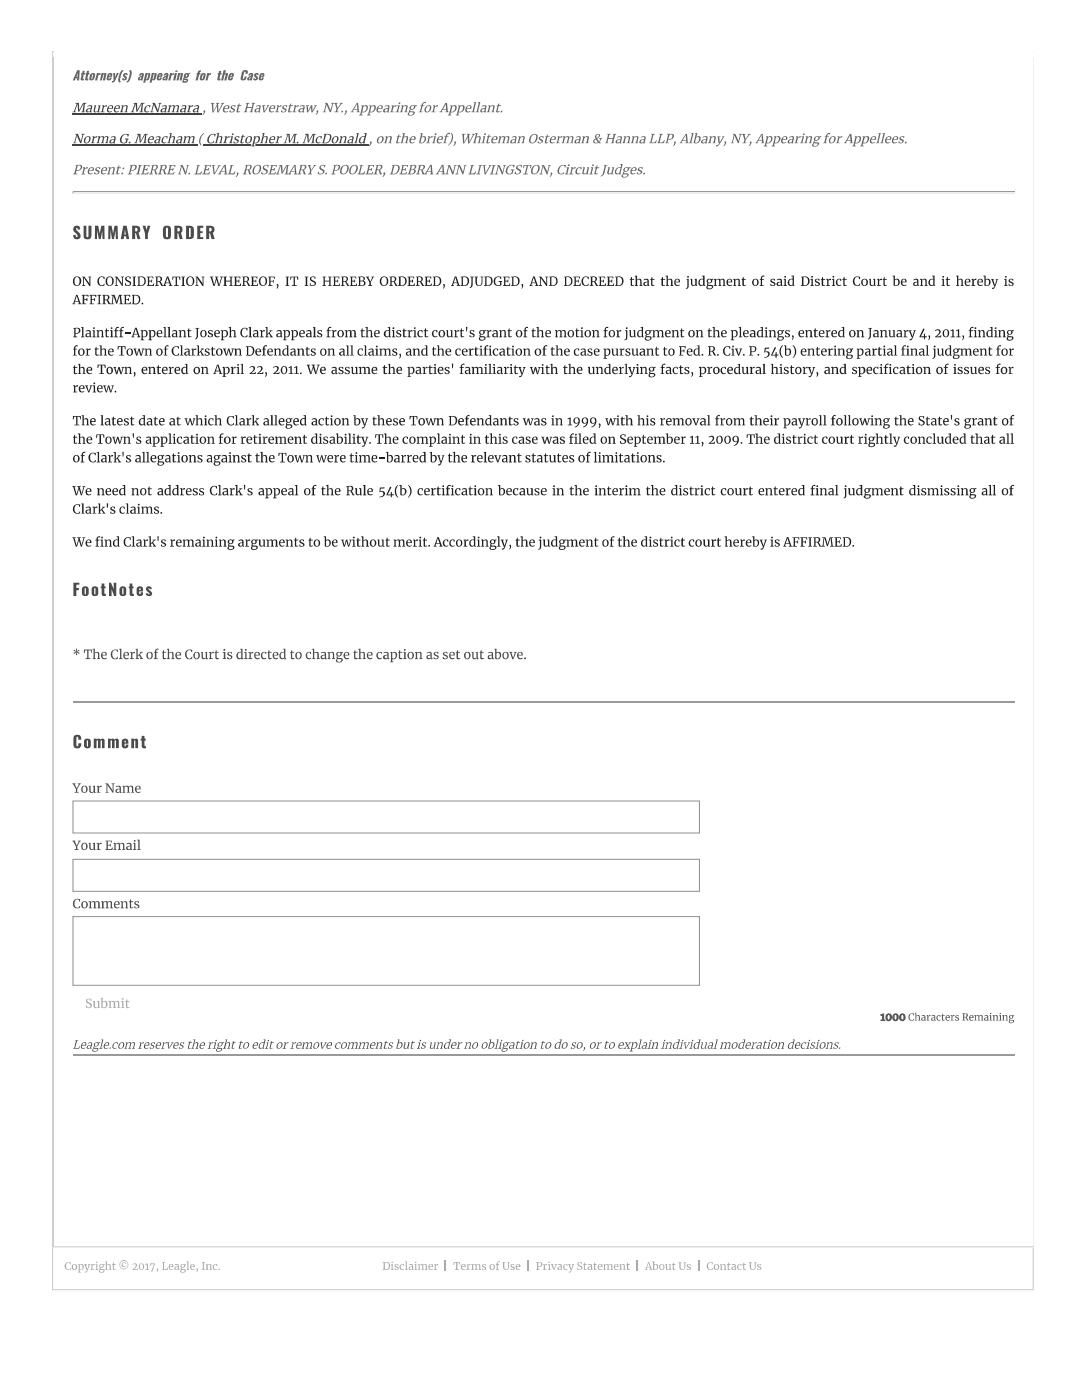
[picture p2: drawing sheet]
<svg xmlns="http://www.w3.org/2000/svg" width="216mm" height="279mm" viewBox="0 0 216 279" stroke-linecap="round" stroke-linejoin="round" font-family="sans-serif">
<path d="M10.5 10.2v247.2h195.7v-247.2" fill="none" stroke="#ccc" stroke-width=".21"/>
<g fill="#ababab">
<path d="M13.1 252.1l.4-.2h.6v.4h-.1l-.1-.2a.59 .59 0 0 0-.7 .1 .59 .59 0 0 0 .1 .8 .39 .39 0 0 0 .3 .4 .39 .39 0 0 0 .4-.3h.1a.53 .53 0 0 1-.8 .3 .81 .81 0 0 1-.2-1.3z"/>
<path d="M16.8 252.3h.5v.1h-.2l.3 .9 .3-.9-.1-.1h.4l-.3 .8a.85 .85 0 0 1-.7 .9l-.1-.3 .3 .1 .2-.3h-.1z"/>
<path d="M18.1 252.3h.3l.1 .2 .4-.2v.2l-.4 .1v.7h.2v.2h-.6v-.2h.1v-.9z"/>
<path d="M21 251.8h.3v.6a.41 .41 0 0 1 .5-.1 .41 .41 0 0 1 .3 .4v.6l.1 .2h-.5v-.2h.2v-.6a.3 .3 0 0 0-.2-.3 .3 .3 0 0 0-.4 .1v.8l.2 .2h-.5l.1-.2v-1.4z"/>
<path d="M22.6 252h.1v.3h.4v.1h-.4v.9l.4-.1a.29 .29 0 0 1-.3 .3 .29 .29 0 0 1-.3-.3v-.8h-.1v-.1z"/>
<path d="M26.4 252.4a.5 .5 0 0 1 .9-.1 .5 .5 0 0 1-.3 .8l-.3 .2h.6l.1-.2v.4l-1-.1a.74 .74 0 0 0 .5-1.1z"/>
<path d="M29 252.3l.5-.2v1.2h.3v.2h-.8v-.2h.3v-.9h-.3z"/>
<path d="M30 252.1l.9 .1-.5 1.6-.3-.1 .6-1.4h-.6v.3h-.2z"/>
<path d="M31.3 253.2v-.1a.4 .4 0 0 1 .3 .4 .4 .4 0 0 1-.4 .4l.2-.3z"/>
<path d="M32.3 251.9h.6v.1h-.2v1.3h.6l.1-.4h.1l-.1 .6h-1.1v-.2h.2v-1.3h-.2z"/>
<path d="M37.2 251.8h.4v1.5h.2v.2h-.6v-.2h.2v-1.4z"/>
<path d="M39.2 253.2l.1-.1a.38 .38 0 0 1 .2 .4 .38 .38 0 0 1-.3 .4l.1-.3z"/>
<path d="M40.3 251.9h.6v.1h-.2v1.3h.2v.2h-.6v-.2h.2v-1.3h-.2z"/>
<path d="M41.1 252.3h.3v.1a.41 .41 0 0 1 .5-.1 .41 .41 0 0 1 .3 .4v.6h.1v.2h-.5l.2-.2v-.6a.28 .28 0 0 0-.2-.3 .28 .28 0 0 0-.4 .1v.8l.2 .2h-.5l.1-.2v-.9z"/>
<path d="M42.6 252.4l.3-.1h.4v.3h-.1l-.1-.2a.5 .5 0 0 0-.4 .6 .5 .5 0 0 0 .6 .3 .58 .58 0 0 1-.8 0 .58 .58 0 0 1 .1-.9z"/>
<path d="M78.8 252.4l.7-.1v.3h-.1a.24 .24 0 0 0-.2-.2 .24 .24 0 0 0-.3 .1l.1 .2a.42 .42 0 0 1 .5 .3 .42 .42 0 0 1-.3 .5 .42 .42 0 0 1-.5-.4h.2v.2a.24 .24 0 0 0 .3 0 .24 .24 0 0 0 .1-.2 .52 .52 0 0 1-.5-.7z"/>
<path d="M79.9 252.4l.6-.1h.1v.3l-.2-.2a.5 .5 0 0 0-.4 .6 .5 .5 0 0 0 .6 .3 .59 .59 0 0 1-.8 0 .59 .59 0 0 1 .1-.9z"/>
<path d="M80.8 251.8h.4v1.5h.2v.2h-.6v-.2h.2v-1.4z"/>
<path d="M83.4 252.3h.3v.1l.5-.1 .2 .1a.43 .43 0 0 1 .5-.1 .43 .43 0 0 1 .3 .4v.6l.1 .2h-.5v-.2h.2v-.6a.26 .26 0 0 0-.3-.3 .26 .26 0 0 0-.2 .3v.6h.1v.2h-.5l.1-.2v-.6a.28 .28 0 0 0-.1-.3 .28 .28 0 0 0-.4 .1v.8l.2 .2h-.5l.1-.2v-.9z"/>
<path d="M86.6 252.3h.3l.1 .2 .4-.2v.2l-.4 .1v.7h.2v.2h-.6l.1-.2v-.9z"/>
<path d="M14.3 252.9a.6 .6 0 0 1 1.2 0 .6 .6 0 0 1-1.2 0zM14.7 252.4a.46 .46 0 0 0-.2 .6 .46 .46 0 0 0 .6 .2v-.7z"/>
<path d="M15.5 252.3h.3l.1 .1a.57 .57 0 0 1 .8 .2 .57 .57 0 0 1-.3 .8l-.5 .1v.3h.2v.2h-.6v-.2h.2v-1.4zM16 252.5v.8a.43 .43 0 0 0 .5-.4 .43 .43 0 0 0-.5-.4z"/>
<path d="M19.2 251.9a.15 .15 0 0 1 .3 0 .15 .15 0 0 1-.3 0zM19 252.3h.4v1h.2v.2h-.6v-.2h.2v-.9z"/>
<path d="M19.9 252.4l1-.1v.1h-.2a.51 .51 0 0 1-.7 .7l.1 .2h.4a.39 .39 0 0 1 .3 .5 .39 .39 0 0 1-.6 .2l-.3-.1-.2-.2 .2-.3-.1-.2 .2-.2-.2-.4zM20 252.6a.27 .27 0 0 0 .5 0 .27 .27 0 0 0-.5 0zM20 253.5a.3 .3 0 0 0 .3 .4 .3 .3 0 0 0 .2-.4z"/>
<path d="M23.8 252.4a.9 .9 0 0 1 1.8 0 .9 .9 0 0 1-1.8 0zM24 252.4a.77 .77 0 0 0 1.5 0 .77 .77 0 0 0-1.5 0zM24.4 252.1l.5-.2 .2 .1v.2l-.2-.1a.36 .36 0 0 0-.4 .4 .36 .36 0 0 0 .5 .2 .45 .45 0 0 1-.7 0 .45 .45 0 0 1 .1-.6z"/>
<path d="M27.9 252.2a.61 .61 0 0 1 .8 .6 .61 .61 0 0 1-.9 .5l-.1-.7zM28.1 252.3l-.2 .7 .3 .4a.58 .58 0 0 0 .4-.6 .58 .58 0 0 0-.5-.5z"/>
<path d="M33.8 252.4a.46 .46 0 0 1 .6-.1 .46 .46 0 0 1 .2 .6h-.7a.39 .39 0 0 0 .2 .4 .39 .39 0 0 0 .4-.1 .44 .44 0 0 1-.4 .3 .44 .44 0 0 1-.4-.3zM34 252.4l-.1 .3h.5a.26 .26 0 0 0-.1-.3 .26 .26 0 0 0-.3 0z"/>
<path d="M34.8 252.4l.2-.1a.44 .44 0 0 1 .7 .3v.7l.1 .1-.3 .1v-.2a.38 .38 0 0 1-.5 .1 .38 .38 0 0 1-.2-.4 .38 .38 0 0 1 .5-.3h.2a.32 .32 0 0 0-.2-.3 .32 .32 0 0 0-.4 .1zM35 253a.24 .24 0 0 0 .2 .3 .24 .24 0 0 0 .3-.1v-.3z"/>
<path d="M36.1 252.4l1-.1v.1h-.2a.51 .51 0 0 1-.7 .7l.1 .2h.4a.39 .39 0 0 1 .3 .5 .39 .39 0 0 1-.6 .2l-.3-.1-.2-.2 .3-.3-.2-.2 .2-.2-.2-.4zM36.2 252.6a.27 .27 0 0 0 .5 0 .27 .27 0 0 0-.5 0zM36.2 253.5a.3 .3 0 0 0 .3 .4 .3 .3 0 0 0 .2-.4z"/>
<path d="M38.1 252.4a.46 .46 0 0 1 .6-.1 .46 .46 0 0 1 .2 .6h-.8a.39 .39 0 0 0 .3 .4 .39 .39 0 0 0 .4-.1 .45 .45 0 0 1-.4 .3 .45 .45 0 0 1-.4-.3zM38.2 252.4l-.1 .3h.6a.26 .26 0 0 0-.1-.3 .26 .26 0 0 0-.4 0z"/>
<path d="M76.4 251.9h.3a.85 .85 0 0 1 1.2 .8 .85 .85 0 0 1-1.2 .8h-.3v-.2h.1v-1.3h-.1zM76.8 252v1.3a.67 .67 0 0 0 .8-.6 .67 .67 0 0 0-.8-.7z"/>
<path d="M78.1 251.9a.15 .15 0 0 1 .3 0 .15 .15 0 0 1-.3 0zM78 252.3h.4v1h.1v.2h-.5v-.2h.1v-.9z"/>
<path d="M81.6 252.4l.1-.1a.45 .45 0 0 1 .7 .3v.7l.1 .1-.2 .1-.1-.2a.38 .38 0 0 1-.5 .1 .38 .38 0 0 1-.2-.4 .38 .38 0 0 1 .5-.3h.2a.32 .32 0 0 0-.2-.3 .32 .32 0 0 0-.4 .1zM81.8 253a.24 .24 0 0 0 .1 .3 .24 .24 0 0 0 .3-.1v-.3z"/>
<path d="M82.8 251.9a.15 .15 0 0 1 .3 0 .15 .15 0 0 1-.3 0zM82.7 252.3h.4v1h.1v.2h-.5v-.2h.1v-.9z"/>
<path d="M85.6 252.4a.46 .46 0 0 1 .6-.1 .46 .46 0 0 1 .2 .6h-.7a.39 .39 0 0 0 .2 .4 .39 .39 0 0 0 .5-.1 .44 .44 0 0 1-.5 .3 .44 .44 0 0 1-.4-.3zM85.8 252.4l-.1 .3h.5a.26 .26 0 0 0-.1-.3 .26 .26 0 0 0-.3 0z"/>
<circle cx="43.7" cy="253.3" r=".14"/>
</g>
<path d="M88.9 251.6v2.1" fill="none" stroke="#ababab" stroke-width=".21"/>
<g fill="#ababab">
<path d="M90.5 251.9h1.3v.5h-.1l-.1-.4h-.3v1.3h.3v.2h-.8v-.2h.2v-1.3h-.3l-.1 .4h-.1z"/>
<path d="M93.1 252.3h.3v.2l.5-.2v.2l-.4 .1v.7h.2v.2h-.6v-.2h.2v-.9z"/>
<path d="M94 252.3h.4v.1l.5-.1 .2 .1a.43 .43 0 0 1 .5-.1 .43 .43 0 0 1 .2 .4v.6l.2 .2h-.5l.1-.2v-.6a.26 .26 0 0 0-.2-.3 .26 .26 0 0 0-.3 .3v.6h.2v.2h-.5l.1-.2v-.6a.28 .28 0 0 0-.1-.3 .28 .28 0 0 0-.4 .1v.8l.1 .2h-.4l.1-.2v-.9z"/>
<path d="M96.2 252.4l.7-.1v.3h-.1a.23 .23 0 0 0-.2-.2 .23 .23 0 0 0-.2 .2l.2 .1a.4 .4 0 0 1 .4 .6 .4 .4 0 0 1-.6 .2l-.3-.1v-.3h.2a.29 .29 0 0 0 .5 .2l-.1-.2a.5 .5 0 0 1-.5-.7z"/>
<path d="M99.3 251.8l.4-.1v.2h-.3l-.1 .2v.2h.3v.1h-.3v.9h.3v.2h-.7v-.2h.2v-.9h-.2v-.1h.2z"/>
<path d="M100.2 251.9h.6v.1h-.2v.8a.4 .4 0 0 0 .4 .5 .4 .4 0 0 0 .4-.5v-.8h-.2v-.1h.5l-.1 .1a1.43 1.43 0 0 1-.2 1.3 .6 .6 0 0 1-.7 .1 .6 .6 0 0 1-.3-.6v-.8z"/>
<path d="M101.9 252.4l.5-.1h.2v.3l-.2-.2a.2 .2 0 0 0-.3 0 .2 .2 0 0 0 0 .2l.2 .1a.41 .41 0 0 1 .4 .6 .41 .41 0 0 1-.7 .2l-.1-.1v-.3l.1 .2a.23 .23 0 0 0 .3 .1 .23 .23 0 0 0 .1-.3 .54 .54 0 0 1-.5-.7z"/>
<path d="M92.2 252.3a.48 .48 0 0 1 .6 0 .48 .48 0 0 1 .1 .6h-.7a.37 .37 0 0 0 .2 .4 .37 .37 0 0 0 .4-.1 .44 .44 0 0 1-.4 .3 .44 .44 0 0 1-.4-.3v-.5zM92.3 252.4l-.1 .3h.5a.24 .24 0 0 0-.1-.3 .24 .24 0 0 0-.3 0z"/>
<path d="M97.7 252.9a.59 .59 0 0 1 1.1 0 .59 .59 0 0 1-1.1 0zM98.1 252.4a.47 .47 0 0 0-.2 .6 .47 .47 0 0 0 .5 .2l.1-.7z"/>
<path d="M103.1 252.3a.45 .45 0 0 1 .6 0 .45 .45 0 0 1 .1 .6h-.7a.39 .39 0 0 0 .2 .4 .39 .39 0 0 0 .5-.1 .44 .44 0 0 1-.5 .3 .44 .44 0 0 1-.4-.3v-.5zM103.2 252.4l-.1 .3h.5a.26 .26 0 0 0-.1-.3 .26 .26 0 0 0-.3 0z"/>
</g>
<path d="M105.4 251.6v2.1" fill="none" stroke="#ababab" stroke-width=".21"/>
<g fill="#ababab">
<path d="M108.3 252.3h.4v.2l.5-.2v.2l-.4 .1v.7h.2v.2h-.7v-.2h.2v-.9z"/>
<path d="M109.9 252.3h.5l-.1 .1 .3 .9 .3-.9h-.2v-.1h.4l-.5 1.2h-.2z"/>
<path d="M112.5 252.4l.6-.1h.1v.3l-.2-.2a.5 .5 0 0 0-.4 .6 .5 .5 0 0 0 .7 .3 .59 .59 0 0 1-.8 0 .59 .59 0 0 1 0-.9z"/>
<path d="M113.4 252.3h.5v.1h-.2l.3 .9 .3-.9-.2-.1h.5l-.4 .8a.84 .84 0 0 1-.6 .9l-.1-.3 .2 .1 .3-.3h-.2z"/>
<path d="M115.3 252.1l.3-.2h.5v.4h-.1v-.2a.31 .31 0 0 0-.6 .1 .31 .31 0 0 0 .4 .4 .49 .49 0 0 1 .4 .7 .49 .49 0 0 1-.8 .1h-.2v-.4h.1l.1 .2a.34 .34 0 0 0 .6 0 .34 .34 0 0 0-.4-.5 .47 .47 0 0 1-.3-.6z"/>
<path d="M116.6 252h.1v.3h.4v.1h-.4v.8h.4a.31 .31 0 0 1-.3 .3 .31 .31 0 0 1-.3-.3v-.8l-.1-.1z"/>
<path d="M118.6 252h.1v.3h.4v.1h-.4v.8h.4a.29 .29 0 0 1-.3 .3 .29 .29 0 0 1-.3-.3v-.8h-.1v-.1h.1z"/>
<path d="M120.4 252.3h.3v.1l.5-.1 .2 .1a.43 .43 0 0 1 .5-.1 .43 .43 0 0 1 .3 .4v.6l.1 .2h-.5l.2-.2v-.6a.26 .26 0 0 0-.3-.3 .26 .26 0 0 0-.2 .3v.6h.1v.2h-.5l.1-.2v-.6a.28 .28 0 0 0-.1-.3 .28 .28 0 0 0-.4 .1v.8l.2 .2h-.5l.1-.2v-.9z"/>
<path d="M123.6 252.3h.3v.1a.41 .41 0 0 1 .5-.2 .41 .41 0 0 1 .3 .5v.6h.1v.2h-.5l.2-.2v-.6a.28 .28 0 0 0-.2-.3 .28 .28 0 0 0-.3 .1v.8l.1 .2h-.5l.1-.2v-.9z"/>
<path d="M125.2 252h.1v.3h.4v.1h-.4v.9l.4-.1a.31 .31 0 0 1-.3 .3 .31 .31 0 0 1-.3-.3v-.8l-.1-.1h.1z"/>
<path d="M107 251.9h.3a.57 .57 0 0 1 .7 .1 .57 .57 0 0 1 .1 .6l-.2 .2-.5 .1v.4h.3v.2h-.7v-.2h.1v-1.3h-.1zM107.4 252v.7a.4 .4 0 0 0 .6-.3 .4 .4 0 0 0-.6-.4z"/>
<path d="M109.4 251.9a.15 .15 0 0 1 .3 0 .15 .15 0 0 1-.3 0zM109.3 252.3h.4v1h.2v.2h-.6v-.2h.2v-.9z"/>
<path d="M111.3 252.4l.1-.1a.42 .42 0 0 1 .7 .3v.7l.1 .1-.3 .1v-.2a.39 .39 0 0 1-.5 .2 .39 .39 0 0 1-.2-.5 .39 .39 0 0 1 .5-.3h.2a.32 .32 0 0 0-.2-.3 .32 .32 0 0 0-.4 .1zM111.5 252.9v.1a.22 .22 0 0 0 .1 .3 .22 .22 0 0 0 .3-.1v-.3z"/>
<path d="M117.3 252.4l.2-.1a.45 .45 0 0 1 .7 .3v.8l-.3 .1v-.2a.38 .38 0 0 1-.5 .1 .38 .38 0 0 1-.1-.4 .38 .38 0 0 1 .4-.3h.2a.32 .32 0 0 0-.2-.3 .32 .32 0 0 0-.4 .1zM117.5 253a.24 .24 0 0 0 .1 .3 .24 .24 0 0 0 .3-.1v-.3z"/>
<path d="M119.5 252.3a.45 .45 0 0 1 .6 0 .45 .45 0 0 1 .1 .6h-.7a.39 .39 0 0 0 .2 .4 .39 .39 0 0 0 .4-.1 .44 .44 0 0 1-.4 .3 .44 .44 0 0 1-.4-.3v-.5zM119.5 252.4v.3h.5a.26 .26 0 0 0-.1-.3 .26 .26 0 0 0-.4 0z"/>
<path d="M122.5 252.5a.48 .48 0 0 1 .6-.2 .48 .48 0 0 1 .3 .6h-.7a.39 .39 0 0 0 .2 .4 .39 .39 0 0 0 .5-.1 .44 .44 0 0 1-.5 .3 .44 .44 0 0 1-.4-.3zM122.8 252.4l-.1 .3h.5a.26 .26 0 0 0-.1-.3 .26 .26 0 0 0-.3 0z"/>
</g>
<path d="M127.2 251.6v2.1" fill="none" stroke="#ababab" stroke-width=".21"/>
<g fill="#ababab">
<path d="M132.8 252.3h.3v.7a.28 .28 0 0 0 .2 .3 .28 .28 0 0 0 .3-.1v-.8h-.2v-.1h.4v1l.1 .1-.3 .1v-.2a.39 .39 0 0 1-.5 .1 .39 .39 0 0 1-.2-.4v-.6z"/>
<path d="M134.3 252h.2v.3h.3v.1h-.3v.9l.3-.1a.29 .29 0 0 1-.3 .3 .29 .29 0 0 1-.3-.3v-.8h-.1v-.1h.1z"/>
<path d="M135.4 251.9h.6v.1h-.2v.8a.4 .4 0 0 0 .4 .5 .4 .4 0 0 0 .4-.5v-.8h-.2v-.1h.5l-.2 .1a1.43 1.43 0 0 1-.1 1.3 .6 .6 0 0 1-.7 .1 .6 .6 0 0 1-.3-.6v-.8z"/>
<path d="M137.1 252.4l.7-.1v.3h-.1a.23 .23 0 0 0-.2-.2 .23 .23 0 0 0-.3 .1l.3 .2a.41 .41 0 0 1 .3 .6 .41 .41 0 0 1-.6 .2l-.2-.1v-.3l.3 .2a.21 .21 0 0 0 .3 0 .21 .21 0 0 0 0-.2l-.1-.1a.5 .5 0 0 1-.4-.6z"/>
<path d="M129.3 251.9h.2l.7 1.6h-.6v-.2h.2l-.1-.3h-.6l-.1 .3h.2v.2h-.5zM129.4 252l-.3 .9h.6z"/>
<path d="M130.1 251.8h.5v.6a.49 .49 0 0 1 .6 0 .49 .49 0 0 1 .1 .6 .66 .66 0 0 1-1 .4v-1.5zM130.6 252.5v.8a.45 .45 0 0 0 .5-.4 .45 .45 0 0 0-.5-.5z"/>
<path d="M131.7 252.4a.56 .56 0 0 1 .8 .1 .56 .56 0 0 1-.2 .8 .56 .56 0 0 1-.8-.3zM131.9 252.4a.47 .47 0 0 0-.2 .6 .47 .47 0 0 0 .6 .2v-.5a.3 .3 0 0 0-.4-.3z"/>
</g>
<path d="M139.4 251.6v2.1" fill="none" stroke="#ababab" stroke-width=".21"/>
<g fill="#ababab">
<path d="M141.2 252.1l.4-.2h.6v.4h-.1l-.1-.2a.59 .59 0 0 0-.7 .1 .59 .59 0 0 0 .1 .8 .39 .39 0 0 0 .3 .4 .39 .39 0 0 0 .4-.3h.1a.59 .59 0 0 1-.5 .4 .59 .59 0 0 1-.6-.4l-.1-.5z"/>
<path d="M143.7 252.3h.3v.1a.41 .41 0 0 1 .5-.1 .41 .41 0 0 1 .3 .4v.6l.1 .2h-.5l.2-.2v-.6a.3 .3 0 0 0-.2-.3 .3 .3 0 0 0-.4 .1v.8h.2v.2h-.5l.1-.2v-.9z"/>
<path d="M145.3 252h.1v.3h.4v.1h-.4v.8h.4a.29 .29 0 0 1-.3 .3 .29 .29 0 0 1-.3-.3v-.8h-.2v-.1h.2z"/>
<path d="M147.2 252.4l.6-.1h.2v.3l-.3-.2a.5 .5 0 0 0-.4 .6 .5 .5 0 0 0 .7 .3 .59 .59 0 0 1-.8 0 .59 .59 0 0 1 0-.9z"/>
<path d="M148.4 252h.1v.3h.3v.1h-.3v.8h.3a.29 .29 0 0 1-.2 .3 .29 .29 0 0 1-.3-.3v-.8h-.2v-.1h.2z"/>
<path d="M149.5 251.9h.5v.1h-.1v.8a.4 .4 0 0 0 .3 .5 .4 .4 0 0 0 .4-.5v-.8h-.1v-.1h.4l-.1 .1a1.43 1.43 0 0 1-.2 1.3 .6 .6 0 0 1-.7 .1 .6 .6 0 0 1-.3-.6v-.8z"/>
<path d="M151.1 252.4l.6-.1h.1v.3l-.2-.2a.2 .2 0 0 0-.2 0 .2 .2 0 0 0-.1 .2l.2 .1a.41 .41 0 0 1 .4 .6 .41 .41 0 0 1-.6 .2l-.2-.1v-.3l.2 .2a.23 .23 0 0 0 .3 .1 .23 .23 0 0 0 .1-.3h-.1a.54 .54 0 0 1-.5-.7z"/>
<path d="M142.4 252.9a.6 .6 0 0 1 1.2 0 .6 .6 0 0 1-1.2 0zM142.8 252.4a.46 .46 0 0 0-.2 .6 .46 .46 0 0 0 .6 .2v-.5l-.1-.3z"/>
<path d="M146 252.4l.2-.1a.42 .42 0 0 1 .6 .3v.7l.1 .1-.3 .1v-.2a.39 .39 0 0 1-.5 .2 .39 .39 0 0 1-.2-.5 .39 .39 0 0 1 .5-.3h.2a.32 .32 0 0 0-.2-.3 .32 .32 0 0 0-.4 .1zM146.3 252.9l-.1 .1a.23 .23 0 0 0 .1 .3 .23 .23 0 0 0 .3-.1v-.3z"/>
</g>
<path d="M10.6 10.2h195.7v238.8h-195.7z" fill="#fff"/>
<path d="M10.7 10.2v238.6h195.6" fill="none" stroke="#ccc" stroke-width=".21"/>
<path d="M12 10.2h192.9v201.6h-192.9z" fill="#fff"/>
<path d="M14.5 38.4h187.9" fill="none" stroke="#999" stroke-width=".21"/>
<path d="M14.5 38.6h187.9" fill="none" stroke="#ededed" stroke-width=".21"/>
<path d="M202.4 38.3v.4h-.2z" fill="#ededed"/>
<path d="M14.5 38.3h.2l-.2 .4z" fill="#999"/>
<path d="M14.5 140.1h187.9M14.5 210.6h187.9" fill="none" stroke="#999" stroke-width=".21"/>
<path d="M14.5 159.8h125.2v6.6h-125.2z" fill="#fff"/>
<path d="M14.6 159.9h125v6.3h-125z" fill="none" stroke="#969696" stroke-width=".21"/>
<path d="M14.5 171.4h125.2v6.6h-125.2z" fill="#fff"/>
<path d="M14.6 171.5h125v6.4h-125z" fill="none" stroke="#969696" stroke-width=".21"/>
<path d="M14.5 182.8h125.2v14h-125.2z" fill="#fff"/>
<path d="M14.6 182.9h125v13.7h-125z" fill="none" stroke="#969696" stroke-width=".21"/>
<g fill="#545454" stroke="#545454" stroke-width=".2">
<path d="M175.8 202.5l.5-.1v1.1l.3 .2h-.8l.3-.2v-.9l-.3 .1z"/>
<path d="M176.9 202.5a.63 .63 0 0 1 1 .5 .63 .63 0 0 1-.9 .6l-.2-.6zM177.2 202.5l-.2 .7 .3 .4a.68 .68 0 0 0 0-1.2z"/>
<path d="M178.3 202.5a.65 .65 0 0 1 1 .4 .65 .65 0 0 1-.6 .8 .69 .69 0 0 1-.6-.5 .69 .69 0 0 1 .2-.7zM178.6 202.5l-.2 .5a.43 .43 0 0 0 .3 .6 .7 .7 0 0 0 0-1.2z"/>
<path d="M179.4 203.1a.65 .65 0 0 1 1.3 0 .65 .65 0 0 1-1.3 0zM179.9 202.5a.74 .74 0 0 0 .1 1.1 .57 .57 0 0 0 .4-.6 .57 .57 0 0 0-.5-.5z"/>
</g>
<g fill="#545454">
<path d="M181.5 202.4l.3-.1h.6v.4l-.2-.3a.5 .5 0 0 0-.7 .1 .5 .5 0 0 0 0 .6 .39 .39 0 0 0 .3 .5 .39 .39 0 0 0 .4-.3l.2 .1a.53 .53 0 0 1-.5 .4 .53 .53 0 0 1-.5-.4l-.1-.6z"/>
<path d="M182.5 202.1h.3v.6a.39 .39 0 0 1 .5-.1 .39 .39 0 0 1 .3 .4v.6l.1 .1h-.5l.1-.1v-.6a.28 .28 0 0 0-.1-.3 .28 .28 0 0 0-.4 .1v.8l.2 .1h-.5l.2-.1v-1.4z"/>
<path d="M184.9 202.6h.3v.2l.2-.2h.3v.2l-.4 .1v.7l.2 .1h-.6l.1-.1v-.9z"/>
<path d="M187 202.7l.5-.1 .2 .1v.2l-.2-.2a.45 .45 0 0 0-.4 .6 .45 .45 0 0 0 .6 .2 .54 .54 0 0 1-.8 0 .54 .54 0 0 1 .1-.8z"/>
<path d="M188 202.3h.2v.3h.3v.1h-.3v.8h.3a.29 .29 0 0 1-.3 .2 .29 .29 0 0 1-.2-.2v-.8h-.2z"/>
<path d="M189.7 202.6h.3v.2l.2-.2h.3v.2l-.5 .1v.7l.3 .1h-.6l.2-.1v-.9h-.2z"/>
<path d="M190.7 202.7l.3-.1 .3 .1v.2l-.2-.2h-.3l.1 .2a.41 .41 0 0 1 .4 .5 .41 .41 0 0 1-.6 .2l-.1-.2 .2 .2 .3-.1a.22 .22 0 0 0 0-.2 .22 .22 0 0 0-.2-.1l-.2-.1z"/>
<path d="M194.4 202.6h.3v.1a.38 .38 0 0 1 .7 0 .39 .39 0 0 1 .5-.1 .39 .39 0 0 1 .2 .4v.6l.1 .1h-.5l.2-.1v-.6a.24 .24 0 0 0-.3-.3 .24 .24 0 0 0-.2 .3v.6l.2 .1h-.5l.1-.1v-.6a.28 .28 0 0 0-.1-.3 .28 .28 0 0 0-.4 .1v.8l.2 .1h-.5l.2-.1v-.9h-.2z"/>
<path d="M198.1 202.6h.2l.1 .1a.39 .39 0 0 1 .5-.1 .39 .39 0 0 1 .2 .4v.6l.1 .1h-.4l.1-.1v-.6a.26 .26 0 0 0-.2-.3 .26 .26 0 0 0-.3 .1v.8l.1 .1h-.4l.1-.1v-.9z"/>
<path d="M200 202.6h.3v.1a.37 .37 0 0 1 .5-.1 .37 .37 0 0 1 .2 .4v.6l.2 .1h-.5l.1-.1v-.6a.28 .28 0 0 0-.1-.3 .28 .28 0 0 0-.4 .1v.8l.1 .1h-.4l.1-1z"/>
<path d="M183.9 202.7l.1-.1a.4 .4 0 0 1 .7 .3v.7l.1 .1h-.3v-.2a.36 .36 0 0 1-.5 .2 .36 .36 0 0 1-.2-.4 .36 .36 0 0 1 .5-.3h.1a.3 .3 0 0 0-.1-.3 .3 .3 0 0 0-.4 .1zM184.1 203.3a.22 .22 0 0 0 .1 .3 .22 .22 0 0 0 .2-.1v-.4z"/>
<path d="M185.8 202.7l.2-.1a.38 .38 0 0 1 .4 0 .38 .38 0 0 1 .2 .3v.7l.1 .1h-.2l-.1-.2a.35 .35 0 0 1-.4 .2 .35 .35 0 0 1-.2-.5 .35 .35 0 0 1 .4-.2h.2a.3 .3 0 0 0-.2-.3 .3 .3 0 0 0-.3 .1zM186.1 203.2a.22 .22 0 0 0 0 .3 .22 .22 0 0 0 .3 0v-.4z"/>
<path d="M188.8 202.7a.43 .43 0 0 1 .5-.1 .43 .43 0 0 1 .2 .6h-.7a.36 .36 0 0 0 .3 .4 .36 .36 0 0 0 .4-.1 .49 .49 0 0 1-.7 .1 .49 .49 0 0 1-.1-.7zM189 202.7l-.2 .3h.5l-.1-.3z"/>
<path d="M192 202.2h.3a.51 .51 0 0 1 .6 .1 .51 .51 0 0 1 .1 .6l-.2 .1 .5 .7a.62 .62 0 0 1-.6-.6l-.3-.1v.6l.2 .1h-.6l.2-.1v-1.2h-.2zM192.4 202.4v.5a.33 .33 0 0 0 .5-.2 .33 .33 0 0 0-.5-.3z"/>
<path d="M193.5 202.7a.44 .44 0 0 1 .6-.1 .44 .44 0 0 1 .2 .6h-.7a.36 .36 0 0 0 .2 .4 .36 .36 0 0 0 .4-.1 .5 .5 0 0 1-.7 .1 .5 .5 0 0 1-.1-.7zM193.7 202.7l-.1 .3h.5l-.2-.3z"/>
<path d="M196.4 202.7l.2-.1a.39 .39 0 0 1 .4 0 .39 .39 0 0 1 .2 .3v.7l.1 .1h-.2l-.1-.2a.33 .33 0 0 1-.6 .1 .33 .33 0 0 1 .3-.5l.3-.1a.3 .3 0 0 0-.2-.3 .3 .3 0 0 0-.4 .1zM196.6 203.3a.22 .22 0 0 0 .1 .3 .22 .22 0 0 0 .3-.1v-.4z"/>
<path d="M197.5 202.3a.15 .15 0 0 1 .3 0 .15 .15 0 0 1-.3 0zM197.4 202.6h.4v1l.2 .1h-.6l.2-.1v-.9z"/>
<path d="M199.5 202.3a.15 .15 0 0 1 .3 0 .15 .15 0 0 1-.3 0zM199.4 202.6h.3v1l.2 .1h-.6l.2-.1v-.9z"/>
<path d="M201.4 202.7l.4-.1h.6v.1h-.3a.48 .48 0 0 1-.6 .6l.1 .2a.5 .5 0 0 1 .7 .4 .55 .55 0 0 1-.5 .3 .55 .55 0 0 1-.5-.4l.2-.6-.2-.1zM201.5 202.9a.26 .26 0 0 0 .5 0 .26 .26 0 0 0-.5 0zM201.5 203.7a.28 .28 0 0 0 .3 .4 .28 .28 0 0 0 .2-.4z"/>
</g>
<g fill="#666">
<path d="M16.5 14.1h.4l-.1 .5h.2l-.1 .3h-.2l-.2 .7 .3 .1-.1 .3a.35 .35 0 0 1-.5 .1 .35 .35 0 0 1-.1-.5l.2-.7h-.1z"/>
<path d="M17.4 14.1h.4l-.1 .5h.2l-.1 .3h-.2l-.2 .7 .3 .1-.1 .3a.35 .35 0 0 1-.5 .1 .35 .35 0 0 1-.1-.5l.2-.7h-.1z"/>
<path d="M19.3 14.6h.4v.2l.4-.2-.1 .4-.4 .1-.2 .9h-.4z"/>
<path d="M20.3 14.6h.4v.1l.3-.1 .2 .1-.2 1.3h-.5l.3-1.1h-.2l-.3 1.1h-.4z"/>
<path d="M22.6 14.6h.4l-.1 .8 .4-.8h.4l-.8 1.6-.6 .3 .1-.3 .2-.2z"/>
<path d="M24.2 14.1l.4-.1-.5 1a1.08 1.08 0 0 0 0 1.2l-.1 .3a.79 .79 0 0 1-.3-1.3z"/>
<path d="M24.7 14.7a.45 .45 0 0 1 .5-.1 .45 .45 0 0 1 .3 .3l-.3 .1-.2-.1v.1a.52 .52 0 0 1 .2 .9 .52 .52 0 0 1-.9-.2l.3-.1 .2 .2a.31 .31 0 0 0 .1-.3 .31 .31 0 0 0-.3-.2v-.4z"/>
<path d="M25.9 14a.82 .82 0 0 1 .3 1.2 1.32 1.32 0 0 1-1 1.3l.5-1.1a1.17 1.17 0 0 0 .1-1.1z"/>
<path d="M34 14.6h.3v.2l.4-.2-.1 .4-.4 .1-.2 .9h-.4z"/>
<path d="M35.6 14.6h.4l-.1 .1 .4-.1 .2 .1-.3 1.3h-.4l.3-1.1h-.2l-.3 1.1h-.4z"/>
<path d="M39.6 14.2l.5-.1-.1 .3-.2 .1 .2 .1-.1 .3h-.1l-.3 1.1h-.5l.3-1.4h.1z"/>
<path d="M41.4 14.6h.4l-.1 .2 .5-.2-.2 .4-.3 .1-.3 .9h-.4z"/>
<path d="M43.7 14.1h.5l-.1 .5h.1v.3h-.2l-.2 .7 .2 .1-.1 .3a.35 .35 0 0 1-.4 .1 .35 .35 0 0 1-.1-.5l.2-.7h-.2l.1-.3h.1z"/>
<path d="M44.6 14h.5l-.2 .7 .4-.1 .2 .2-.3 1.2h-.5l.3-1.1h-.2l-.3 1.1h-.4z"/>
<path d="M48.5 14.1a.55 .55 0 0 1 .7-.1 .55 .55 0 0 1 .2 .7h-.5l.1-.3h-.2l-.4 1.3h.2l.2-.4h.4a.67 .67 0 0 1-.4 .7 .67 .67 0 0 1-.8-.3l.3-1.2z"/>
<path d="M50.8 14.7a.45 .45 0 0 1 .5-.1 .45 .45 0 0 1 .3 .3l-.2 .1-.3-.1a.33 .33 0 0 0 .3 .4 .49 .49 0 0 1-.3 .7 .49 .49 0 0 1-.6-.3l.3-.1 .2 .2a.31 .31 0 0 0 0-.3 .31 .31 0 0 0-.2-.2z"/>
<path d="M15.4 14h.5l-.1 2h-.4v-.4h-.3l-.2 .4h-.4zM15.5 14.5l-.3 .8h.3z"/>
<path d="M18.1 14.8l.3-.2a.4 .4 0 0 1 .4 0 .4 .4 0 0 1 .2 .4l-.2 .6a.57 .57 0 0 1-.4 .4 .57 .57 0 0 1-.6-.2zM18.4 14.9l-.1 .9 .3-.8v-.2z"/>
<path d="M21.6 14.7l.2-.1a.39 .39 0 0 1 .5 0 .39 .39 0 0 1 .1 .4l-.1 .3h-.6v.4h.1l.1-.2h.4a.49 .49 0 0 1-.5 .5 .49 .49 0 0 1-.5-.4zM21.8 14.9v.3h.2v-.3z"/>
<path d="M27.9 14.7l.5-.1a.32 .32 0 0 1 .3 .4l-.3 1h-.3v-.2a.31 .31 0 0 1-.4 .2 .31 .31 0 0 1-.1-.5l.7-.4-.1-.2-.1 .2h-.4zM28 15.5l-.1 .1 .1 .2 .2-.5z"/>
<path d="M29 14.6h.5l-.1 .1a.31 .31 0 0 1 .4-.1 .31 .31 0 0 1 .2 .4l-.4 .9-.2 .1-.3-.1-.1 .6h-.4zM29.4 14.9l-.2 .9 .2-.2 .2-.7-.1-.1z"/>
<path d="M30.3 14.6h.4v.1a.31 .31 0 0 1 .4-.1 .31 .31 0 0 1 .1 .4l-.3 .9-.3 .1-.2-.1-.2 .6h-.4zM30.6 14.9l-.1 .9 .1-.1 .3-.8z"/>
<path d="M31.5 14.8l.3-.2a.4 .4 0 0 1 .5 0 .4 .4 0 0 1 .1 .4l-.1 .3h-.6v.4h.1l.1-.2h.4a.55 .55 0 0 1-.4 .5 .55 .55 0 0 1-.6-.2zM31.9 14.9l-.1 .3h.2v-.3z"/>
<path d="M32.9 14.7l.4-.1a.32 .32 0 0 1 .3 .4l-.2 1h-.4v-.2a.31 .31 0 0 1-.4 .2 .31 .31 0 0 1-.1-.5l.6-.4v-.2l-.1 .2h-.4zM32.9 15.5v.3l.2-.5z"/>
<path d="M35.1 14.1h.3v.3h-.4zM34.9 14.6h.4l-.3 1.4h-.5z"/>
<path d="M36.8 14.8l.4-.2 .4 .1 .3-.2 .1 .2-.2 .1a.75 .75 0 0 1-.8 .8l-.2 .1h.5a.47 .47 0 0 1 .1 .6 .47 .47 0 0 1-.6 .2l-.4-.1v-.3l.3-.1-.2-.3 .2-.2zM37.2 14.9l-.1 .4 .2-.2v-.3zM36.8 16h-.1a.26 .26 0 0 0 .3 .2 .26 .26 0 0 0 .2-.2z"/>
<path d="M40.2 14.7l.4-.1 .4 .1-.1 .9a.58 .58 0 0 1-.5 .4 .58 .58 0 0 1-.5-.2zM40.5 14.9l-.2 .7v.2l.3-.8v-.2z"/>
<path d="M45.7 14.8l.3-.2a.4 .4 0 0 1 .5 0 .4 .4 0 0 1 .2 .4l-.1 .3h-.6l-.1 .4h.2v-.2h.4a.55 .55 0 0 1-.4 .5 .55 .55 0 0 1-.6-.2zM46.1 14.9l-.1 .3h.2l.1-.3z"/>
<path d="M49.7 14.7l.5-.1a.32 .32 0 0 1 .3 .4l-.3 1h-.3v-.2a.31 .31 0 0 1-.4 .2 .31 .31 0 0 1-.1-.5l.7-.4-.1-.2-.1 .2h-.4zM49.8 15.5v.3l.2-.5z"/>
<path d="M52 14.7l.2-.1a.38 .38 0 0 1 .4 0 .38 .38 0 0 1 .1 .4v.3h-.6l-.1 .4h.2l.1-.2h.3a.49 .49 0 0 1-.4 .5 .49 .49 0 0 1-.6-.4zM52.2 14.9v.3h.2v-.3z"/>
</g>
<path d="M14.5 22.7h25.8" fill="none" stroke="#404040" stroke-width=".21"/>
<g fill="#404040">
<path d="M15.1 20.5h.6l.1 1.5 .8-1.5h.7l-.4 .2-.1 1.6h.2l-.1 .1h-.7l.3-.1 .2-1.6-.9 1.6h-.2l-.1-1.6-.6 1.6h.3v.1h-.7l.2-.1 .6-1.6h-.3z"/>
<path d="M18.8 21h.4l-.2 .9a.3 .3 0 0 0 .1 .4 .3 .3 0 0 0 .4-.2l.2-.9-.1-.1 .5-.1-.3 1.4a.16 .16 0 0 1-.2 .1 .16 .16 0 0 1-.1-.3 .44 .44 0 0 1-.5 .2 .44 .44 0 0 1-.3-.5z"/>
<path d="M20.4 21h.4l-.1 .3 .7-.3-.1 .3-.6 .1-.2 .9h.4l-.1 .1h-.7v-.1h.2l.2-1.1h-.1z"/>
<path d="M24.2 21h.4v.2a.47 .47 0 0 1 .5-.2 .47 .47 0 0 1 .4 .4l-.2 .9h.1v.1h-.6l.2-.1 .2-.7a.29 .29 0 0 0-.1-.5 .29 .29 0 0 0-.4 .2l-.3 1h.2l-.1 .1h-.6l.2-.1 .3-1.1z"/>
<path d="M26.7 20.5h.6l.1 1.5 .8-1.5h.7l-.4 .2-.1 1.6h.2l-.1 .1h-.7l.3-.1 .2-1.6-.9 1.6h-.2l-.1-1.6-.6 1.6h.3v.1h-.7l.2-.1 .6-1.6h-.3z"/>
<path d="M29 21.3a1.09 1.09 0 0 1 1.1-.3l-.2 .4h-.1v-.2a.6 .6 0 0 0-.7 .3 .6 .6 0 0 0 .2 .8l.5-.2a.55 .55 0 0 1-.8 .3 .55 .55 0 0 1-.1-.9z"/>
<path d="M30.4 20.5h.5l.6 1.5 .3-1.3-.2-.2h.6l-.2 .2-.4 1.7h-.2l-.7-1.6-.3 1.5h.2v.1h-.6v-.1h.2l.4-1.6h-.2z"/>
<path d="M33.7 21h.4l-.1 .2a.55 .55 0 0 1 .9 0 .54 .54 0 0 1 .8 0l-.2 1.1h.2v.1h-.6l.2-.1 .1-.7a.31 .31 0 0 0-.3-.5 .31 .31 0 0 0-.3 .5l-.1 .7h.1v.1h-.6l.2-.1 .2-.7a.27 .27 0 0 0-.1-.4 .27 .27 0 0 0-.4 .1l-.3 1h.2v.1h-.6v-.1h.1l.3-1.1h-.2z"/>
<path d="M37.6 21h.4l-.1 .3 .7-.3-.1 .3-.5 .1-.3 .9h.4l-.1 .1h-.7l.2-.1 .2-1.1h-.2z"/>
<path d="M17.4 21.2l.2-.1a.46 .46 0 0 1 .5-.1 .46 .46 0 0 1 .3 .5l-.2 .9a.16 .16 0 0 1-.2 .1 .16 .16 0 0 1-.1-.3 .41 .41 0 0 1-.6 .1 .41 .41 0 0 1 .2-.6l.6-.1a.31 .31 0 0 0-.1-.5 .31 .31 0 0 0-.4 .2h-.2zM17.5 21.9l-.1 .1a.27 .27 0 0 0 .2 .3 .27 .27 0 0 0 .3-.2l.2-.4z"/>
<path d="M21.7 21.2a.48 .48 0 0 1 .7-.2 .48 .48 0 0 1 .1 .7h-.9a.43 .43 0 0 0 .2 .5 .43 .43 0 0 0 .6-.1 .56 .56 0 0 1-.9 .3 .56 .56 0 0 1-.1-.9zM21.8 21.2l-.1 .4h.6a.29 .29 0 0 0 0-.4 .29 .29 0 0 0-.5 0z"/>
<path d="M23 21.2a.5 .5 0 0 1 .7-.2 .5 .5 0 0 1 .2 .7h-.9a.43 .43 0 0 0 .2 .5 .43 .43 0 0 0 .5-.1 .56 .56 0 0 1-.8 .3 .56 .56 0 0 1-.1-.9zM23.2 21.2l-.2 .4h.6l.1-.4z"/>
<path d="M32.3 21.2l.1-.1a.59 .59 0 0 1 .9 .2l-.2 1 .1 .1h-.3v-.2a.44 .44 0 0 1-.6 .3 .44 .44 0 0 1-.3-.6 .44 .44 0 0 1 .5-.3h.5a.23 .23 0 0 0 0-.4 .23 .23 0 0 0-.3 0l-.4 .1zM32.4 21.9a.26 .26 0 0 0 .1 .4 .26 .26 0 0 0 .4-.2v-.4z"/>
<path d="M36.2 21.2l.1-.1a.59 .59 0 0 1 .9 .2l-.2 1 .1 .1h-.4v-.2a.44 .44 0 0 1-.5 .3 .44 .44 0 0 1-.3-.6 .44 .44 0 0 1 .5-.3h.5a.23 .23 0 0 0 0-.4 .23 .23 0 0 0-.3 0l-.4 .1zM36.3 21.9a.26 .26 0 0 0 .1 .4 .26 .26 0 0 0 .3-.2l.1-.4z"/>
<path d="M38.7 21.2l.2-.1a.46 .46 0 0 1 .6-.1 .46 .46 0 0 1 .2 .5l-.1 .9a.16 .16 0 0 1-.3 .1 .16 .16 0 0 1 0-.3 .41 .41 0 0 1-.7 .1 .41 .41 0 0 1 .2-.6l.7-.1a.32 .32 0 0 0-.2-.5 .32 .32 0 0 0-.4 .2zM38.9 21.9l-.1 .1a.27 .27 0 0 0 .2 .3 .27 .27 0 0 0 .3-.2l.1-.4z"/>
</g>
<g fill="#666">
<path d="M40.7 22.1v-.1a.5 .5 0 0 1 .2 .5 .5 .5 0 0 1-.3 .4h-.2a.45 .45 0 0 0 .2-.7z"/>
<path d="M42.1 20.5h.7l-.3 .2 .1 1.5 .7-1.3-.2-.4h.7l-.3 .2 .1 1.5 .7-1.5h-.2l.1-.2h.5l-1.1 1.9h-.3v-1.2l-.7 1.2h-.2l-.2-1.7h-.1z"/>
<path d="M46.1 21.2l.8-.2 .1 .1-.1 .3h-.1v-.2a.3 .3 0 0 0-.5 .1 .3 .3 0 0 0 .3 .4h.1a.51 .51 0 0 1 0 .7 .51 .51 0 0 1-.7 0h-.2v-.4h.2v.2a.29 .29 0 0 0 .5 0 .29 .29 0 0 0-.2-.4l-.3-.3z"/>
<path d="M47.7 20.7h.1v.3h.4l-.1 .2h-.4l-.2 1h.4a.35 .35 0 0 1-.4 .2 .35 .35 0 0 1-.3-.3l.3-.9-.2-.1z"/>
<path d="M49.1 20.5h.7l-.3 .2-.1 .7h.8l.2-.7h-.2v-.2h.7l-.2 .2-.4 1.6h.2v.1h-.7v-.1h.2l.2-.7h-.9l-.2 .7h.3l-.1 .1h-.7v-.1h.3l.4-1.6h-.2z"/>
<path d="M52.3 21h.6l-.2 .2 .1 1 .6-1-.2-.1 .1-.1h.5l-1 1.4h-.2z"/>
<path d="M55.2 21h.4v.3l.6-.3-.1 .3-.5 .1-.2 .9h.3v.1h-.8l.2-.1 .3-1.1h-.2z"/>
<path d="M56.4 21.2l.8-.2 .1 .1-.1 .3h-.1v-.2a.29 .29 0 0 0-.5 .1 .29 .29 0 0 0 .4 .4 .51 .51 0 0 1 0 .7 .51 .51 0 0 1-.7 0h-.3l.1-.4h.2v.2a.28 .28 0 0 0 .4 .1 .28 .28 0 0 0 .1-.4 .43 .43 0 0 1-.5-.3 .43 .43 0 0 1 .1-.4z"/>
<path d="M58 20.7h.1l-.1 .3h.5l-.1 .2h-.4l-.2 1h.4a.35 .35 0 0 1-.4 .2 .35 .35 0 0 1-.3-.3l.2-.9-.1-.1 .2-.1z"/>
<path d="M58.7 21h.3v.3l.6-.3v.3l-.6 .1-.2 .9h.3v.1h-.8v-.1h.2l.3-1.1h-.2z"/>
<path d="M61.1 21h.6l-.3 .2 .1 1 .6-1.2h.2v1.2l.6-1-.2-.1v-.1h.5l-.8 1.4h-.3v-1.1l-.6 1.1h-.2z"/>
<path d="M63.2 22.1l.1-.1a.5 .5 0 0 1 .2 .5 .5 .5 0 0 1-.4 .4h-.1a.45 .45 0 0 0 .2-.7z"/>
<path d="M64.9 20.5h.4l.7 1.5 .3-1.3-.2-.2h.6l-.2 .2-.5 1.7h-.2l-.6-1.6-.4 1.5h.3l-.1 .1h-.6l.2-.1 .4-1.6z"/>
<path d="M66.7 20.5h.7l-.3 .2 .3 .9 .6-.9h-.2v-.2h.6a2.95 2.95 0 0 0-1.1 1.8h.3l-.1 .1h-.8v-.1h.3l.1-.6z"/>
<path d="M69 22.1v-.1a.5 .5 0 0 1 .2 .5 .5 .5 0 0 1-.4 .4h-.1a.45 .45 0 0 0 .2-.7z"/>
<path d="M78.1 21h.4v.3l.6-.3v.3l-.6 .1-.2 .9h.3v.1h-.8l.2-.1 .3-1.1h-.2z"/>
<path d="M80.1 21h.4v.2a.56 .56 0 0 1 .9 0l-.3 1.1h.2v.1h-.6v-.1h.2l.1-.7a.27 .27 0 0 0 0-.4 .27 .27 0 0 0-.4 .1l-.4 1h.2l-.1 .1h-.5l.2-.1 .2-1.1h-.1z"/>
<path d="M84.3 20.6l.5-.3 .2 .1-.1 .2a.3 .3 0 0 0-.3 0 .3 .3 0 0 0-.2 .2v.2h.3v.2h-.4l-.3 1.1h.3v.1h-.8l.3-.1 .3-1.1h-.3l.3-.2z"/>
<path d="M86.4 21h.4v.3l.6-.3-.1 .3-.5 .1-.2 .9h.3v.1h-.8v-.1h.2l.3-1.1h-.2z"/>
<path d="M94.5 20.4h.5l-.5 1.9h.2v.1h-.6v-.1h.2l.4-1.8h-.2z"/>
<path d="M95.4 20.4h.4l-.4 1.9h.2l-.1 .1h-.6l.2-.1 .4-1.8h-.2z"/>
<path d="M97.5 21h.3v.2a.56 .56 0 0 1 .9 0l-.2 1.1h.1v.1h-.6v-.1h.2l.2-.7a.27 .27 0 0 0-.1-.4 .27 .27 0 0 0-.4 .1l-.3 1h.1v.1h-.6l.2-.1 .3-1.1h-.2z"/>
<path d="M99.5 20.7h.2l-.1 .3h.4l-.1 .2h-.4l-.2 .9 .4 .1a.35 .35 0 0 1-.4 .2 .35 .35 0 0 1-.3-.3l.3-.9h-.2z"/>
<path d="M44.7 21.3a.57 .57 0 0 1 .6-.3 .57 .57 0 0 1 .5 .5l-.1 .2h-.9a.43 .43 0 0 0 .2 .5 .43 .43 0 0 0 .5-.1l.1 .2a.65 .65 0 0 1-1 0 .65 .65 0 0 1 .1-1zM45 21.2l-.2 .4h.7a.28 .28 0 0 0-.1-.4 .28 .28 0 0 0-.4 0z"/>
<path d="M51.1 21.2l.1-.1a.46 .46 0 0 1 .5-.1 .46 .46 0 0 1 .3 .5l-.1 .9h-.3v-.2a.43 .43 0 0 1-.6 .2 .43 .43 0 0 1-.2-.5 .43 .43 0 0 1 .5-.3h.4a.31 .31 0 0 0-.1-.5 .31 .31 0 0 0-.4 .2zM51.1 21.9a.27 .27 0 0 0 .1 .4 .27 .27 0 0 0 .4-.2l.1-.4z"/>
<path d="M54 21.2a.49 .49 0 0 1 .7-.2 .49 .49 0 0 1 .1 .7h-.8a.4 .4 0 0 0 .1 .5 .4 .4 0 0 0 .6-.1v.2a.63 .63 0 0 1-.9 0 .63 .63 0 0 1 0-1zM54.2 21.2l-.2 .4h.6a.28 .28 0 0 0 0-.4 .28 .28 0 0 0-.4 0z"/>
<path d="M59.8 21.2l.1-.1a.68 .68 0 0 1 .9 .1l-.2 1.1 .1 .1h-.3v-.2a.41 .41 0 0 1-.6 .2 .41 .41 0 0 1-.2-.5l.3-.2 .6-.1a.27 .27 0 0 0-.1-.4 .27 .27 0 0 0-.3 0l-.2 .1zM59.9 21.9a.26 .26 0 0 0 .1 .4 .26 .26 0 0 0 .4-.2l.1-.4z"/>
<path d="M71.2 20.5h.3l.1 1.8h.2v.1h-.7v-.1h.2v-.4h-.7l-.2 .4h.2v.1h-.6zM71.2 20.7l-.5 1.1h.6z"/>
<path d="M72.1 21h.4v.2a.53 .53 0 0 1 .8-.1 .53 .53 0 0 1 0 .8 .89 .89 0 0 1-1.1 .5l-.1 .5h.3l-.1 .1h-.6l.2-.1 .4-1.7h-.2zM72.5 21.3l-.2 .9a.52 .52 0 0 0 .6 0 .52 .52 0 0 0 .2-.5l-.1-.5z"/>
<path d="M73.7 21h.4v.2a.53 .53 0 0 1 .8-.1 .53 .53 0 0 1 0 .8 .86 .86 0 0 1-1.1 .5l-.1 .5h.3l-.1 .1h-.7l.2-.1 .5-1.7zM74.1 21.3l-.2 .9a.65 .65 0 0 0 .7-.2 .65 .65 0 0 0 0-.8z"/>
<path d="M75.5 21.2a.48 .48 0 0 1 .7-.2 .48 .48 0 0 1 .1 .7h-.9a.41 .41 0 0 0 .2 .5 .41 .41 0 0 0 .5-.1l.1 .2a.62 .62 0 0 1-1 0 .62 .62 0 0 1 .2-1zM75.6 21.2l-.1 .4h.6a.29 .29 0 0 0 0-.4 .29 .29 0 0 0-.5 0z"/>
<path d="M76.8 21.2l.1-.1a.68 .68 0 0 1 .8 .1l-.2 1.1 .1 .1h-.3v-.2a.43 .43 0 0 1-.5 .2 .43 .43 0 0 1-.3-.5l.3-.2 .6-.1a.27 .27 0 0 0 0-.4 .27 .27 0 0 0-.4 0l-.2 .1zM76.8 21.9a.26 .26 0 0 0 .1 .4 .26 .26 0 0 0 .4-.2l.1-.4z"/>
<path d="M79.6 20.6a.2 .2 0 0 1 .4 0 .2 .2 0 0 1-.4 0zM79.3 21h.5l-.4 1.3h.2v.1h-.6v-.1h.2l.3-1.1h-.3z"/>
<path d="M81.9 21.2l.4-.2h.9l-.1 .2h-.3a.85 .85 0 0 1-.9 .8v.2h.7a.56 .56 0 0 1 0 .7 .56 .56 0 0 1-.7 .2 .38 .38 0 0 1-.5-.3 .38 .38 0 0 1 .3-.4l-.1-.3 .3-.3-.2-.3zM82.1 21.2l-.1 .5a.37 .37 0 0 0 .5-.1 .37 .37 0 0 0 0-.5zM81.8 22.4a.37 .37 0 0 0 0 .6 .37 .37 0 0 0 .6-.2l.1-.3-.1-.1z"/>
<path d="M85.1 21.2a.58 .58 0 0 1 .8-.1 .58 .58 0 0 1 .1 .8 .61 .61 0 0 1-.7 .6 .61 .61 0 0 1-.5-.8zM85.2 21.3a.69 .69 0 0 0 0 1 .81 .81 0 0 0 .5-1.1z"/>
<path d="M88.9 20.5h.3l.2 1.8 .1 .1h-.7l.3-.1-.1-.4h-.7l-.2 .4h.2v.1h-.6l.2-.1zM88.9 20.7l-.5 1.1h.6z"/>
<path d="M89.9 21h.3l.1 .2a.52 .52 0 0 1 .7-.1 .52 .52 0 0 1 0 .8 .88 .88 0 0 1-1 .5l-.2 .5h.3v.1h-.7l.2-.1 .4-1.7h-.2zM90.3 21.2l-.3 1a.61 .61 0 0 0 .8-.2 .61 .61 0 0 0-.2-.8z"/>
<path d="M91.4 21h.4v.2a.52 .52 0 0 1 .8-.1 .52 .52 0 0 1 0 .8 .88 .88 0 0 1-1.1 .5l-.1 .5h.3v.1h-.8l.2-.1 .5-1.7h-.2zM91.8 21.3l-.2 .9a.61 .61 0 0 0 .7-.2 .61 .61 0 0 0-.1-.8z"/>
<path d="M93.2 21.2a.5 .5 0 0 1 .7-.2 .5 .5 0 0 1 .1 .7h-.9a.43 .43 0 0 0 .2 .5 .43 .43 0 0 0 .6-.1 .56 .56 0 0 1-.9 .3 .56 .56 0 0 1-.1-.9zM93.3 21.2l-.1 .4h.6v-.4z"/>
<path d="M96.1 21.2l.1-.1a.46 .46 0 0 1 .6-.1 .46 .46 0 0 1 .2 .5l-.1 .8 .1 .1h-.4v-.2a.43 .43 0 0 1-.5 .2 .43 .43 0 0 1-.3-.5 .43 .43 0 0 1 .5-.3l.5-.1a.34 .34 0 0 0-.2-.4 .34 .34 0 0 0-.5 .2zM96.2 21.9a.27 .27 0 0 0 .1 .4 .27 .27 0 0 0 .3-.2l.1-.4z"/>
<circle cx="68.3" cy="22.3" r=".18"/>
<circle cx="100.1" cy="22.3" r=".19"/>
</g>
<path d="M14.4 28.9h25.1" fill="none" stroke="#404040" stroke-width=".21"/>
<g fill="#404040">
<path d="M15.1 26.7h.4l.6 1.5 .4-1.3-.2-.1v-.1h.6l-.3 .2-.4 1.7h-.2l-.6-1.6-.4 1.5h.2l-.6 .1 .2-.1 .4-1.6-.2-.1z"/>
<path d="M18.5 27.2h.3v.3l.6-.3v.3l-.6 .1-.2 .9 .3 .1h-.8l.2-.1 .3-1.1h-.2z"/>
<path d="M19.6 27.2h.3v.2a.55 .55 0 0 1 .9 0 .5 .5 0 0 1 .8 0l-.2 1.1 .2 .1h-.6l.2-.1 .2-.9a.32 .32 0 0 0-.4-.3 .32 .32 0 0 0-.3 .4l-.1 .8 .1 .1h-.6l.2-.1 .2-.8a.27 .27 0 0 0-.1-.4 .27 .27 0 0 0-.4 .2l-.3 1 .2 .1h-.6l.1-.1 .3-1.1h-.2z"/>
<path d="M24.3 27a1.39 1.39 0 0 1 1.4-.2l-.1 .4h-.2v-.3a.95 .95 0 0 0-1 .4 .95 .95 0 0 0 .1 1.2l.6-.1 .1-.6h-.3v-.2h.8l-.4 .9a.89 .89 0 0 1-1.3-.2 .89 .89 0 0 1 .3-1.3z"/>
<path d="M27.3 26.7h.7l.1 1.5 .8-1.5h.6l-.3 .2-.2 1.6 .2 .1h-.7l.2-.1 .3-1.7-1 1.7h-.1l-.2-1.7-.5 1.7 .2 .1h-.6l.2-.1 .6-1.6-.3-.1z"/>
<path d="M32.4 27.5a.96 .96 0 0 1 1.1-.3l-.1 .4h-.2v-.2a.58 .58 0 0 0-.6 .3 .58 .58 0 0 0 .2 .8l.4-.2a.54 .54 0 0 1-.8 .2 .54 .54 0 0 1-.1-.8z"/>
<path d="M33.8 26.6h.5l-.2 .8a.44 .44 0 0 1 .6-.3 .44 .44 0 0 1 .2 .6l-.2 .8 .1 .1h-.6l.3-.1 .1-.8a.32 .32 0 0 0-.1-.4 .32 .32 0 0 0-.5 .2l-.2 1 .2 .1h-.6l.2-.1 .4-1.8h-.2z"/>
<path d="M36.7 27.2h.4v.2a.55 .55 0 0 1 .9 0 .5 .5 0 0 1 .8 0l-.2 1.1 .2 .1h-.6l.2-.1 .2-.9a.32 .32 0 0 0-.4-.3 .32 .32 0 0 0-.3 .4l-.1 .8 .1 .1h-.6l.2-.1 .2-.8a.26 .26 0 0 0-.1-.4 .26 .26 0 0 0-.4 .2l-.3 1 .1 .1h-.6l.2-.1 .3-1.1h-.2z"/>
<path d="M17.1 27.4a.58 .58 0 0 1 .8-.1 .58 .58 0 0 1 .1 .8 .65 .65 0 0 1-1 .5 .65 .65 0 0 1-.1-1.1zM17.2 27.4a.71 .71 0 0 0 .1 1.1 .73 .73 0 0 0 .3-1.2z"/>
<path d="M22.1 27.4l.1-.1a.48 .48 0 0 1 .6-.1 .48 .48 0 0 1 .3 .5l-.2 .8 .1 .1h-.4v-.2a.45 .45 0 0 1-.5 .3 .45 .45 0 0 1-.3-.6 .45 .45 0 0 1 .6-.3h.4a.31 .31 0 0 0-.1-.5 .31 .31 0 0 0-.5 .2zM22.2 28.1a.27 .27 0 0 0 .1 .4 .27 .27 0 0 0 .3-.2l.1-.4z"/>
<path d="M29.8 27.4a.5 .5 0 0 1 .7-.2 .5 .5 0 0 1 .1 .7h-.8a.43 .43 0 0 0 .1 .5 .43 .43 0 0 0 .6-.1 .56 .56 0 0 1-.9 .2 .56 .56 0 0 1 0-.8zM30 27.4l-.2 .4h.6v-.4z"/>
<path d="M31.1 27.4l.1-.1a.45 .45 0 0 1 .6-.1 .45 .45 0 0 1 .2 .5l-.1 .9a.16 .16 0 0 1-.3 0 .16 .16 0 0 1 0-.2 .45 .45 0 0 1-.6 .3 .45 .45 0 0 1-.3-.6 .45 .45 0 0 1 .6-.3h.4a.32 .32 0 0 0-.1-.5 .32 .32 0 0 0-.4 .2zM31.1 28.1v.1a.27 .27 0 0 0 .2 .3 .27 .27 0 0 0 .3-.2l.1-.4z"/>
<path d="M35.4 27.4l.1-.1a.48 .48 0 0 1 .6-.1 .48 .48 0 0 1 .3 .5l-.2 .8 .1 .1h-.4v-.2a.45 .45 0 0 1-.5 .3 .45 .45 0 0 1-.3-.6 .45 .45 0 0 1 .5-.3h.5a.31 .31 0 0 0-.1-.5 .31 .31 0 0 0-.5 .2zM35.5 28.1a.27 .27 0 0 0 .1 .4 .27 .27 0 0 0 .3-.2l.1-.4z"/>
<circle cx="25.9" cy="28.5" r=".2"/>
</g>
<path d="M40.4 26.7l.3-.2v.2a1.86 1.86 0 0 0-.5 2.3h-.1a1.61 1.61 0 0 1 .3-2.3z" fill="#666"/>
<path d="M40.5 28.9h33" fill="none" stroke="#404040" stroke-width=".21"/>
<g fill="#404040">
<path d="M41.8 27a1.22 1.22 0 0 1 1.3-.2l-.2 .4h-.1v-.3a.93 .93 0 0 0-1 .5 .93 .93 0 0 0 .1 1.1l.5-.1 .2-.2h.2a.76 .76 0 0 1-1.2 .3 .76 .76 0 0 1-.1-1.2z"/>
<path d="M43.3 26.6h.4l-.2 .8a.44 .44 0 0 1 .6-.3 .44 .44 0 0 1 .2 .6l-.1 .8 .1 .1h-.6l.2-.1 .2-.8a.3 .3 0 0 0-.2-.4 .3 .3 0 0 0-.4 .2l-.2 1 .1 .1h-.6l.2-.1 .4-1.8h-.2z"/>
<path d="M44.9 27.2h.4l-.1 .3 .6-.3v.3l-.5 .1-.3 .9 .3 .1h-.8l.2-.1 .3-1.1h-.2z"/>
<path d="M46.9 27.4l.4-.2 .5 .1-.1 .3h-.1v-.2a.29 .29 0 0 0-.5 .1 .29 .29 0 0 0 .3 .3 .45 .45 0 0 1 .2 .6 .45 .45 0 0 1-.6 .2l-.4-.1 .1-.3h.1v.2a.29 .29 0 0 0 .4 .1 .29 .29 0 0 0 .1-.4 .51 .51 0 0 1-.4-.7z"/>
<path d="M48.5 26.8h.1l-.1 .4h.4v.2h-.4l-.2 .9a.2 .2 0 0 0 .1 .2 .2 .2 0 0 0 .2-.1 .35 .35 0 0 1-.3 .2 .35 .35 0 0 1-.3-.3l.2-.9h-.2z"/>
<path d="M52.3 26.6h.5l-.2 .8a.44 .44 0 0 1 .6-.3 .44 .44 0 0 1 .2 .6l-.2 .8 .1 .1h-.6l.3-.1 .1-.8a.3 .3 0 0 0-.1-.4 .3 .3 0 0 0-.4 .2l-.3 1 .2 .1h-.6l.2-.1 .4-1.8h-.2z"/>
<path d="M55.2 27.2h.4v.3l.6-.3v.3l-.6 .1-.2 .9 .3 .1h-.8l.2-.1 .3-1.1z"/>
<path d="M57.1 26.7h.7l.1 1.5 .8-1.5h.6l-.3 .2-.2 1.6 .2 .1h-.7l.2-.1 .3-1.7-1 1.7h-.1l-.2-1.7-.5 1.7 .2 .1h-.6l.2-.1 .6-1.6-.3-.1z"/>
<path d="M60.9 26.7h.7v1.5l.8-1.5h.6v.1l-.3 .1-.1 1.6 .1 .1h-.7l.3-.1 .2-1.7-.9 1.7h-.2l-.1-1.7-.6 1.7 .2 .1h-.6l.2-.1 .6-1.6-.3-.1z"/>
<path d="M63.2 27.5a1.1 1.1 0 0 1 1.1-.3l-.2 .4h-.1v-.2a.57 .57 0 0 0-.7 .3 .57 .57 0 0 0 .2 .8l.4-.2a.51 .51 0 0 1-.7 .3 .51 .51 0 0 1-.2-.7z"/>
<path d="M67.9 27.2h.3v.2a.47 .47 0 0 1 .5-.2 .47 .47 0 0 1 .4 .4l-.2 .9h.2l-.1 .1h-.5l.2-.1 .1-.8a.32 .32 0 0 0-.1-.4 .32 .32 0 0 0-.5 .2l-.2 1 .2 .1h-.6l.1-.1 .3-1.1z"/>
<path d="M71.1 26.6h.5l-.5 1.9h.2l-.7 .1 .3-.1 .4-1.8h-.2z"/>
<path d="M46.3 26.8a.2 .2 0 0 1 .4 0 .2 .2 0 0 1-.4 0zM46 27.2h.5l-.3 1.3h.2l-.7 .1 .2-.1 .3-1.1h-.2z"/>
<path d="M49.3 27.4a.58 .58 0 0 1 .8-.2 .58 .58 0 0 1 .1 .9 .61 .61 0 0 1-.7 .5 .61 .61 0 0 1-.5-.7zM49.4 27.4a.71 .71 0 0 0 .1 1.1 .84 .84 0 0 0 .4-1.2z"/>
<path d="M50.6 27.2h.4v.2a.52 .52 0 0 1 .8-.1 .52 .52 0 0 1 0 .7 .88 .88 0 0 1-1.1 .6l-.1 .4 .2 .1v.1h-.7l.2-.2 .5-1.6h-.2zM51 27.5l-.2 .9a.61 .61 0 0 0 .7-.3 .61 .61 0 0 0-.1-.7z"/>
<path d="M54 27.4a.48 .48 0 0 1 .7-.2 .48 .48 0 0 1 .1 .7h-.8a.43 .43 0 0 0 .2 .5 .43 .43 0 0 0 .5-.1 .57 .57 0 0 1-.8 .2 .57 .57 0 0 1-.1-.8zM54.2 27.4l-.2 .4h.6a.29 .29 0 0 0 0-.5 .29 .29 0 0 0-.4 .1z"/>
<path d="M64.6 26.7h.3a.82 .82 0 0 1 1 .2 .82 .82 0 0 1 .1 .9 1.24 1.24 0 0 1-1.5 .8h-.4l.3-.1 .4-1.6-.2-.1zM65.1 26.8l-.5 1.7a.99 .99 0 0 0 1.1-.5 .99 .99 0 0 0 0-1.1z"/>
<path d="M66.6 27.4a.61 .61 0 0 1 .9 0 .61 .61 0 0 1-.2 .9 .62 .62 0 0 1-1 .2 .62 .62 0 0 1 .1-1zM66.7 27.4a.69 .69 0 0 0 0 1.1 .71 .71 0 0 0 .3-1.2z"/>
<path d="M69.6 27.4l.1-.1a.45 .45 0 0 1 .6-.1 .45 .45 0 0 1 .2 .5l-.1 .9h-.3v-.2a.44 .44 0 0 1-.6 .2 .44 .44 0 0 1-.2-.5 .44 .44 0 0 1 .5-.3h.5a.32 .32 0 0 0-.1-.5 .32 .32 0 0 0-.5 .2zM69.7 28.1a.24 .24 0 0 0 0 .3 .24 .24 0 0 0 .3 0l.2-.5z"/>
<path d="M72.7 26.6h.5l-.5 2a.17 .17 0 0 1-.2 0 .17 .17 0 0 1 0-.2 .52 .52 0 0 1-.8 .1 .52 .52 0 0 1 0-.8 .97 .97 0 0 1 1.1-.5l.1-.5h-.3zM72.1 27.4a.54 .54 0 0 0-.3 .6 .54 .54 0 0 0 .4 .4l.3-.1 .2-.9-.2-.1z"/>
<circle cx="59.4" cy="28.5" r=".18"/>
</g>
<g fill="#666">
<path d="M73.9 28.2h.1a.36 .36 0 0 1 .2 .4 .36 .36 0 0 1-.2 .3l-.3 .3-.1-.1 .3-.5z"/>
<path d="M76.9 27.2h.4v.2a.46 .46 0 0 1 .5-.2 .46 .46 0 0 1 .4 .4l-.3 .9h.2v.1h-.6l.2-.1 .2-.8a.27 .27 0 0 0-.1-.4 .27 .27 0 0 0-.4 .2l-.4 1 .2 .1h-.6l.2-.1 .2-1.1h-.1z"/>
<path d="M79.5 26.8h.2l-.1 .4h.5l-.1 .2h-.4l-.3 .9 .2 .2 .3-.1a.35 .35 0 0 1-.4 .2 .35 .35 0 0 1-.3-.3l.2-.9h-.2z"/>
<path d="M80.3 26.6h.5l-.2 .8a.46 .46 0 0 1 .6-.3 .46 .46 0 0 1 .2 .6l-.2 .8 .2 .1h-.6l.1-.1 .2-.8a.27 .27 0 0 0-.1-.4 .27 .27 0 0 0-.3 .2l-.4 1 .2 .1h-.6l.2-.1 .4-1.8h-.2z"/>
<path d="M85.4 27.2h.3v.3l.3-.3h.4l-.1 .3-.6 .1-.2 .9 .3 .1h-.8l.3-.1 .2-1.1h-.2z"/>
<path d="M89.2 26.7l.6-.2-.1 .3-.4 .1-.1 .3h.3v.2h-.4l-.2 1.1 .2 .1h-.8l.3-.1 .3-1.1-.3-.1 .3-.1z"/>
<path d="M89.9 26.6l.1-.1a1.62 1.62 0 0 1-.7 2.5l.6-.6a1.59 1.59 0 0 0 0-1.8z"/>
<path d="M90.7 28.2h.1a.54 .54 0 0 1-.2 .9h-.1l.2-.5z"/>
<path d="M92.2 26.7h.6v.1l-.2 .1v1.5l.7-1.3-.1-.4h.7v.1l-.3 .1v1.6l.8-1.6-.3-.1 .1-.1h.6l-1.2 1.9h-.2l-.1-1.2-.7 1.2h-.2l-.1-1.7z"/>
<path d="M94.8 26.6h.5l-.2 .8a.44 .44 0 0 1 .6-.3 .44 .44 0 0 1 .2 .6l-.2 .8 .1 .1h-.6l.3-.1 .1-.8a.32 .32 0 0 0-.1-.4 .32 .32 0 0 0-.5 .2l-.2 1 .2 .1h-.6l.1-.1 .5-1.8h-.2z"/>
<path d="M97.5 26.8h.2l-.1 .4h.4v.2h-.4l-.3 .9 .2 .2 .2-.1a.35 .35 0 0 1-.3 .2 .35 .35 0 0 1-.3-.3l.2-.9-.1-.1 .2-.2z"/>
<path d="M99.6 27.2h.3v.2a.55 .55 0 0 1 .9 0 .45 .45 0 0 1 .6-.3 .45 .45 0 0 1 .2 .6l-.2 .8 .2 .1h-.6l.2-.1 .2-.9a.31 .31 0 0 0-.4-.3 .31 .31 0 0 0-.2 .4l-.2 .8 .1 .1h-.6l.2-.1 .2-.8a.3 .3 0 0 0-.2-.4 .3 .3 0 0 0-.4 .2l-.2 1 .1 .1h-.6l.2-.1 .3-1.1h-.2z"/>
<path d="M103.5 27.2h.3v.2a.48 .48 0 0 1 .9 0l-.2 1.1h.1v.1h-.6l.2-.1 .2-.8a.27 .27 0 0 0-.1-.4 .27 .27 0 0 0-.4 .2l-.3 1 .1 .1h-.6l.2-.1 .3-1.1h-.2z"/>
<path d="M107.6 27.4l.4-.2 .5 .1-.1 .3-.2-.2a.28 .28 0 0 0-.4 .1 .28 .28 0 0 0 .3 .3 .45 .45 0 0 1 .2 .6 .45 .45 0 0 1-.6 .2l-.4-.1v-.3h.2v.2a.28 .28 0 0 0 .4 .1 .28 .28 0 0 0 0-.4 .43 .43 0 0 1-.4-.3 .43 .43 0 0 1 .1-.4z"/>
<path d="M108.8 27.3l.2-.1 .2-.4h.1v.4h.4l-.1 .2h-.4l-.2 1h.4a.35 .35 0 0 1-.4 .2 .35 .35 0 0 1-.3-.3l.3-.9z"/>
<path d="M111.3 27.2h.3v.3l.6-.3v.3l-.6 .1-.2 .9 .3 .1h-.8l.2-.1 .3-1.1h-.2z"/>
<path d="M112.4 27.2h.3v.2a.55 .55 0 0 1 .9 0 .46 .46 0 0 1 .5-.2 .46 .46 0 0 1 .3 .4l-.2 .9 .1 .1h-.6l.3-.1 .2-.9a.32 .32 0 0 0-.4-.3 .32 .32 0 0 0-.3 .4l-.1 .8 .1 .1h-.6l.2-.1 .2-.8a.27 .27 0 0 0-.1-.4 .27 .27 0 0 0-.4 .2l-.3 1 .1 .1h-.5l.1-.1 .3-1.1h-.2z"/>
<path d="M116.2 27.2h.4v.2a.46 .46 0 0 1 .5-.2 .46 .46 0 0 1 .4 .4l-.2 .9h.2l-.1 .1h-.6l.2-.1 .2-.8a.26 .26 0 0 0-.1-.4 .26 .26 0 0 0-.4 .2l-.3 1 .1 .1h-.5l.1-.1 .3-1.1h-.2z"/>
<path d="M121.2 26.7h.6v.1l-.2 .1-.2 .7h.9l.2-.7-.2-.2h.7l-.2 .2-.5 1.6 .2 .1h-.7l.3-.1 .2-.8h-.9l-.2 .8 .2 .1h-.7l.2-.1 .4-1.6z"/>
<path d="M124.5 27.2h.3v.2a.47 .47 0 0 1 .5-.2 .47 .47 0 0 1 .4 .4l-.2 .9h.2l-.1 .1h-.5l.2-.1 .1-.8a.32 .32 0 0 0-.1-.4 .32 .32 0 0 0-.5 .2l-.2 1 .2 .1h-.6l.1-.1 .3-1.1z"/>
<path d="M126.2 27.2h.3v.2a.44 .44 0 0 1 .6-.3 .44 .44 0 0 1 .2 .6l-.1 .8h.1v.1h-.6l.2-.1 .2-.8a.27 .27 0 0 0-.1-.4 .27 .27 0 0 0-.4 .2l-.3 1 .1 .1h-.6l.2-.1 .3-1.1h-.2z"/>
<path d="M130 26.7h.7l-.3 .2-.4 1.6 .7-.1 .2-.4h.2l-.2 .6h-1.4l.3-.1 .3-1.6-.2-.1z"/>
<path d="M131.6 26.7h.7l-.3 .2-.4 1.6 .6-.1 .3-.4h.2l-.3 .6h-1.3l.2-.1 .4-1.6-.2-.1z"/>
<path d="M134.6 28.2h.1a.54 .54 0 0 1-.2 .9h-.2l.3-.5z"/>
<path d="M137.9 26.6h.5l-.5 1.9 .2 .1h-.6l.2-.1 .4-1.8h-.2z"/>
<path d="M141.6 27.2h.3v.2a.47 .47 0 0 1 .5-.2 .47 .47 0 0 1 .4 .4l-.2 .9h.2l-.1 .1h-.5l.1-.1 .2-.8a.32 .32 0 0 0-.1-.4 .32 .32 0 0 0-.5 .2l-.2 1 .2 .1h-.6l.1-.1 .3-1.1z"/>
<path d="M143.2 27.2h.6l-.3 .2 .1 1.1 .6-1.1-.1-.2h.5l-.7 1a1.46 1.46 0 0 1-1 1v-.2l.4-.1 .2-.3h-.1z"/>
<path d="M144.7 28.2a.5 .5 0 0 1 .2 .5 .5 .5 0 0 1-.4 .4h-.1l.3-.5z"/>
<path d="M146.3 26.7h.4l.6 1.5 .4-1.3-.3-.1 .1-.1h.6l-.3 .2-.4 1.7h-.2l-.6-1.6-.4 1.5 .2 .1h-.6l.2-.1 .4-1.6-.2-.1z"/>
<path d="M148.1 26.7h.7l-.3 .2 .3 .8 .6-.8-.2-.1v-.1h.6l-1 1.2-.1 .6 .2 .1h-.8l.3-.1 .1-.6z"/>
<path d="M149.7 28.2h.1a.54 .54 0 0 1-.2 .9h-.2l.3-.5z"/>
<path d="M158.8 27.2h.4v.3l.6-.3v.3l-.6 .1-.2 .9 .3 .1h-.8l.2-.1 .3-1.1h-.2z"/>
<path d="M160.8 27.2h.4v.2a.53 .53 0 0 1 .9 0l-.3 1.1 .2 .1h-.6l.1-.1 .2-.8a.27 .27 0 0 0-.1-.4 .27 .27 0 0 0-.3 .2l-.4 1 .1 .1h-.6l.3-.1 .2-1.1h-.2z"/>
<path d="M165 26.8l.4-.3h.3l-.1 .3h-.3l-.2 .2v.2h.3v.2h-.4l-.2 1.1 .2 .1h-.8l.3-.1 .3-1.1h-.3l.3-.2z"/>
<path d="M167.1 27.2h.4v.3l.3-.3h.3l-.1 .3-.5 .1-.2 .9 .3 .1h-.8l.2-.1 .3-1.1h-.2z"/>
<path d="M175.3 26.6h.4l-.4 1.9h.2l-.7 .1 .2-.1 .4-1.8h-.1z"/>
<path d="M176.1 26.6h.5l-.5 1.9h.2l-.7 .1 .3-.1 .4-1.8h-.2z"/>
<path d="M179.5 27.4l.5-.2h.5l-.1 .4h-.1v-.2a.3 .3 0 0 0-.6 .1 .29 .29 0 0 0 .4 .3 .41 .41 0 0 1 .2 .6 .41 .41 0 0 1-.5 .2l-.6-.1 .1-.3h.2v.2a.29 .29 0 0 0 .4 .1 .29 .29 0 0 0 .1-.4l-.5-.3z"/>
<path d="M16.6 33.4h.3v.3l.6-.3v.3h-.6l-.2 .9 .3 .1v.1h-.8l.2-.2 .3-1-.2-.1z"/>
<path d="M19.1 33.5l.4-.1h.5l-.1 .3h-.1v-.1a.29 .29 0 0 0-.4-.1 .29 .29 0 0 0-.1 .4 .29 .29 0 0 0 .3 .1 .44 .44 0 0 1 .2 .6 .44 .44 0 0 1-.6 .2l-.4-.1v-.3h.2v.2a.29 .29 0 0 0 .5 0 .29 .29 0 0 0-.2-.4l-.3-.3z"/>
<path d="M21.7 33.4h.4l-.1 .2a.47 .47 0 0 1 .5-.3 .47 .47 0 0 1 .4 .5l-.2 .8 .2 .1-.1 .1h-.6l.2-.2 .2-.9a.36 .36 0 0 0-.6 0l-.2 .9 .2 .1-.1 .1h-.6l.2-.2 .3-1-.2-.1z"/>
<path d="M23.7 33h.1l-.1 .4h.5l-.1 .2h-.4l-.2 1 .4-.1a.35 .35 0 0 1-.4 .3 .35 .35 0 0 1-.3-.3l.3-.9h-.2v-.2z"/>
<path d="M27.6 32.9l.7 .1-.2 .1-.4 1.5 .2 .1v.1h-.8l.3-.2 .4-1.5z"/>
<path d="M28.6 32.9h1.2v.4h-.1l-.1-.2h-.6l-.1 .6h.4l.2-.2-.2 .6h-.1l.1-.2h-.5l-.2 .7h.7l.2-.3h.2l-.2 .5h-1.4l.3-.2 .3-1.5z"/>
<path d="M33.7 32.9h1.3v.4h-.2v-.2h-.6l-.2 .6h.4l.1-.2h.2l-.2 .6h-.1v-.2h-.4l-.2 .7h.7l.2-.3h.1l-.1 .5h-1.4l.2-.2 .4-1.5z"/>
<path d="M36 32.9h.4l.6 1.5 .4-1.3-.2-.2h.6l-.3 .2-.4 1.7h-.2l-.6-1.6-.4 1.4 .3 .1-.1 .1h-.6l.2-.2 .5-1.5z"/>
<path d="M39.2 32.9h.8l-.3 .2-.4 1.5h.6l.3-.4h.1l-.2 .6h-1.3v-.1l.2-.1 .4-1.5z"/>
<path d="M40.8 32.9h1.3l-.1 .4h-.1v-.2h-.6l-.2 .6h.4l.1-.2h.1l-.1 .6h-.2v-.2h-.3l-.2 .7h.7l.2-.3h.1l-.2 .5h-1.4l.3-.2 .4-1.5z"/>
<path d="M42.3 32.9h.7l-.3 .2 .1 1.4 .8-1.4-.1-.2h.6l-.2 .2-1.1 1.7h-.2l-.2-1.7z"/>
<path d="M45.9 32.9h.7l-.2 .2-.5 1.5h.7l.4-.4-.2 .6h-1.4l.3-.2 .4-1.5z"/>
<path d="M47.3 34.5v-.1a.35 .35 0 0 1 .3 .4 .35 .35 0 0 1-.2 .3l-.3 .3-.1-.1 .3-.5z"/>
<path d="M52.7 33l.5-.1 .4 .1-.1 .4h-.1v-.3a.4 .4 0 0 0-.7 .2 .4 .4 0 0 0 .5 .5 .53 .53 0 0 1 .2 .6 .53 .53 0 0 1-.6 .4l-.7-.1 .1-.4h.2l-.1 .2a.43 .43 0 0 0 .8 0 .43 .43 0 0 0-.4-.6 .47 .47 0 0 1-.3-.4 .47 .47 0 0 1 .3-.5z"/>
<path d="M54 32.9h1.2v.4h-.2v-.2h-.6l-.2 .6h.5v-.2h.2l-.2 .6h-.1v-.2h-.4l-.2 .7h.7l.2-.3h.2l-.2 .5h-1.4l.3-.2 .3-1.5z"/>
<path d="M55.6 32.9h.7l.1 1.5 .7-1.5h.7l-.3 .2-.2 1.5 .2 .1v.1h-.7l.2-.2 .3-1.6-1 1.7h-.1l-.2-1.7-.5 1.6 .2 .2h-.7l.3-.2 .6-1.5z"/>
<path d="M61.4 32.9h.7l-.3 .2 .3 .9 .6-.9-.1-.2h.5l-1 1.1-.1 .6 .3 .1-.1 .1h-.8l.3-.2 .2-.6z"/>
<path d="M64 33l.5-.1 .4 .1-.1 .4h-.1v-.3a.4 .4 0 0 0-.7 .2 .4 .4 0 0 0 .5 .5 .53 .53 0 0 1 .2 .6 .53 .53 0 0 1-.6 .4l-.7-.1 .1-.4h.2l-.1 .2a.43 .43 0 0 0 .8 0 .43 .43 0 0 0-.4-.6 .47 .47 0 0 1-.3-.4 .47 .47 0 0 1 .3-.5z"/>
<path d="M71.8 32.9h.7l-.3 .2-.4 1.5h.7l.2-.4h.2l-.3 .6h-1.3v-.1l.3-.1 .4-1.5z"/>
<path d="M73.4 32.9h1.2v.4h-.2v-.2h-.6l-.2 .6h.4l.1-.2h.2l-.2 .6h-.1v-.2h-.4l-.2 .7h.7l.2-.3h.2l-.2 .5h-1.4l.3-.2 .3-1.5z"/>
<path d="M76.5 34.5l.1-.1a.34 .34 0 0 1 .3 .4 .34 .34 0 0 1-.3 .3l-.2 .3 .2-.6z"/>
<path d="M80.1 32.9h1.3v.4h-.2v-.2h-.6l-.2 .6h.4l.1-.2h.2l-.2 .6h-.1v-.2h-.5l-.1 .7h.7l.2-.3h.1l-.1 .5h-1.4l.2-.2 .4-1.5z"/>
<path d="M89.3 32.9h.5l.6 1.5 .3-1.3-.1-.2h.5l-.2 .2-.4 1.7h-.2l-.7-1.6-.3 1.4 .2 .1v.1h-.6l.2-.2 .4-1.5z"/>
<path d="M91.3 32.9h.5l.6 1.5 .3-1.3-.2-.2h.6l-.2 .2-.4 1.7h-.2l-.7-1.6-.3 1.4 .2 .2h-.7l.3-.2 .4-1.5z"/>
<path d="M93.9 32.9h.7l-.2 .2-.5 1.5h.7l.4-.4-.2 .6h-1.4l.3-.2 .4-1.5z"/>
<path d="M95.5 32.9h.8l-.3 .2-.4 1.5 .2 .2h-.8l.3-.2 .4-1.5z"/>
<path d="M96.4 32.9h.6l-.3 .2 .2 1.4 .8-1.4-.2-.2h.6l-.2 .2-1 1.7h-.2l-.2-1.7z"/>
<path d="M98.2 32.9h.7l-.2 .2-.4 1.5 .2 .1v.1h-.8v-.1l.3-.1 .4-1.5z"/>
<path d="M99.2 32.9h.5l.6 1.5 .3-1.3-.2-.1 .6-.1-.2 .2-.5 1.7h-.1l-.7-1.6-.4 1.4 .3 .2h-.7l.3-.2 .4-1.5z"/>
<path d="M101.3 33.2a1.36 1.36 0 0 1 1.4-.2l-.1 .4h-.2v-.3a.94 .94 0 0 0-1 .4 .94 .94 0 0 0 .1 1.1l.6-.1 .1-.5h-.3v-.2h.8l-.1 .2h-.2l-.1 .7a.86 .86 0 0 1-1.2-.1 .86 .86 0 0 1 .1-1.2z"/>
<path d="M103 33.2a.99 .99 0 0 1 1.2-.2l-.1 .4h-.2v-.3a.4 .4 0 0 0-.6 .2 .4 .4 0 0 0 .4 .5 .65 .65 0 0 1 0 .9 .65 .65 0 0 1-.8 .1l-.2-.1 .1-.4h.2l-.1 .2a.42 .42 0 0 0 .7 0 .42 .42 0 0 0-.4-.6l-.2-.2z"/>
<path d="M104.5 32.9h1.5l-.1 .7h-.2l.1-.5h-.4l-.4 1.5 .3 .1v.1h-.9l.3-.2 .4-1.5h-.4l-.3 .5h-.1z"/>
<path d="M108.1 32.9h.4l.7 1.5 .3-1.3-.2-.2h.6l-.2 .2-.4 1.7h-.2l-.7-1.6-.4 1.4 .2 .2h-.6l.3-.2 .3-1.5z"/>
<path d="M109.9 34.5l.1-.1a.36 .36 0 0 1 .2 .4 .36 .36 0 0 1-.2 .3l-.3 .3-.1-.1 .3-.5z"/>
<path d="M111.6 33.2a1.24 1.24 0 0 1 1.3-.2l-.1 .4h-.2v-.3a.92 .92 0 0 0-.9 .5 .92 .92 0 0 0 .1 1h.4l.3-.3 .1 .1-.1 .3a.82 .82 0 0 1-1.2-.2 .82 .82 0 0 1 .2-1.1z"/>
<path d="M113.9 33.4h.4v.3l.3-.3h.3l-.1 .3h-.5l-.3 .9 .3 .1v.1h-.8l.3-.2 .2-1-.1-.1z"/>
<path d="M115 33.7a.86 .86 0 0 1 1.1-.3l-.1 .4h-.2v-.2a.57 .57 0 0 0-.7 .3 .57 .57 0 0 0 .3 .7l.4-.1a.51 .51 0 0 1-.7 .3 .51 .51 0 0 1-.2-.7z"/>
<path d="M116.3 33.4h.4l-.2 .9a.29 .29 0 0 0 .1 .4 .29 .29 0 0 0 .4-.2l.3-1h-.2l.4-.1-.2 1.4h-.2v-.2a.47 .47 0 0 1-.5 .2 .47 .47 0 0 1-.4-.4l.2-.9z"/>
<path d="M119.1 33h.2l-.1 .4h.4l-.1 .2h-.4l-.2 .9v.1l.4-.1a.43 .43 0 0 1-.7 .2l.3-1.1h-.2z"/>
<path d="M120.5 32.9h.7l-.3 .2-.3 1.3a.81 .81 0 0 1-.8 .7 .95 .95 0 0 0 .6-.9l.3-1.1z"/>
<path d="M121.3 33.4h.4l-.2 .9a.29 .29 0 0 0 .1 .4 .29 .29 0 0 0 .4-.2l.3-1-.2-.1h.4l-.2 1.4a.17 .17 0 0 1-.2 0 .17 .17 0 0 1-.1-.2 .44 .44 0 0 1-.6 .2 .44 .44 0 0 1-.2-.5l.2-.8z"/>
<path d="M127.3 33.6l.5-.2h.5l-.1 .3h-.1v-.1a.29 .29 0 0 0-.4-.1 .29 .29 0 0 0-.1 .4 .29 .29 0 0 0 .3 .1l.1 .1a.59 .59 0 0 1-.2 .7 .59 .59 0 0 1-.8-.1l.1-.3h.2v.2a.29 .29 0 0 0 .4 .1 .29 .29 0 0 0 .1-.4l-.5-.3z"/>
<path d="M75.4 27.5a.64 .64 0 0 1 1-.3 .64 .64 0 0 1-.1 1.1 .63 .63 0 0 1-.9 .2 .63 .63 0 0 1 0-1zM75.7 27.4a.69 .69 0 0 0 0 1.1 .73 .73 0 0 0 .3-1.2z"/>
<path d="M82 27.4a.49 .49 0 0 1 .7-.2 .49 .49 0 0 1 .1 .7h-.8a.4 .4 0 0 0 .2 .5 .4 .4 0 0 0 .5-.1v.2a.64 .64 0 0 1-.9 0 .64 .64 0 0 1 .1-1zM82.2 27.4l-.2 .4h.6a.28 .28 0 0 0 0-.4 .28 .28 0 0 0-.4 0z"/>
<path d="M83.9 26.6h.4l-.1 .8a.52 .52 0 0 1 .7-.1 .52 .52 0 0 1 0 .7 .99 .99 0 0 1-1.3 .5l.4-1.8h-.1zM84.1 27.5l-.2 .9a.66 .66 0 0 0 .7-.2 .66 .66 0 0 0 0-.8z"/>
<path d="M86.8 26.8a.18 .18 0 0 1 .3 0 .18 .18 0 0 1-.3 0zM86.5 27.2h.5l-.3 1.3h.2l-.8 .1 .3-.1 .3-1.1h-.2z"/>
<path d="M87.5 27.4a.49 .49 0 0 1 .7-.2 .49 .49 0 0 1 .1 .7h-.8a.4 .4 0 0 0 .1 .5 .4 .4 0 0 0 .5-.1l.1 .2a.64 .64 0 0 1-1 0 .64 .64 0 0 1 .1-1zM87.7 27.4l-.2 .4h.6a.28 .28 0 0 0 0-.4 .28 .28 0 0 0-.4 0z"/>
<path d="M96.6 26.8a.2 .2 0 0 1 .4 0 .2 .2 0 0 1-.4 0zM96.4 27.2h.4l-.3 1.3h.2l-.7 .1 .3-.1 .2-1.1h-.1z"/>
<path d="M98.4 27.4a.49 .49 0 0 1 .7-.2 .49 .49 0 0 1 .1 .7h-.9a.4 .4 0 0 0 .2 .5 .4 .4 0 0 0 .5-.1l.1 .2a.64 .64 0 0 1-1 0 .64 .64 0 0 1 .1-1zM98.6 27.4l-.3 .4h.7a.28 .28 0 0 0 0-.4 .28 .28 0 0 0-.4 0z"/>
<path d="M102.1 27.4l.1-.1a.45 .45 0 0 1 .6-.1 .45 .45 0 0 1 .2 .5v.9h-.4v-.2a.45 .45 0 0 1-.6 .3 .45 .45 0 0 1-.2-.6 .45 .45 0 0 1 .5-.3h.5a.32 .32 0 0 0-.1-.5 .32 .32 0 0 0-.5 .2zM102.2 28.1l-.1 .1a.3 .3 0 0 0 .2 .3 .3 .3 0 0 0 .4-.2v-.4z"/>
<path d="M106 27a.73 .73 0 0 1 1-.2 .73 .73 0 0 1 .2 1 .94 .94 0 0 1-1.6 .6 1.43 1.43 0 0 1 .4-1.4zM106.2 27.1l-.3 .6a.49 .49 0 0 0 .2 .8 .49 .49 0 0 0 .7-.4l.1-.5a.47 .47 0 0 0 0-.7 .47 .47 0 0 0-.7 .2z"/>
<path d="M110 27.4a.48 .48 0 0 1 .7-.2 .48 .48 0 0 1 .1 .7h-.8a.41 .41 0 0 0 .1 .5 .41 .41 0 0 0 .6-.1v.2a.63 .63 0 0 1-1 0 .63 .63 0 0 1 .2-1zM110.2 27.4l-.2 .4h.6a.29 .29 0 0 0 0-.5 .29 .29 0 0 0-.4 .1z"/>
<path d="M114.9 27.4l.1-.1a.48 .48 0 0 1 .6-.1 .48 .48 0 0 1 .3 .5l-.2 .8 .1 .1h-.4v-.2a.45 .45 0 0 1-.5 .3 .45 .45 0 0 1-.3-.6 .45 .45 0 0 1 .5-.3h.5a.31 .31 0 0 0-.1-.5 .31 .31 0 0 0-.5 .2zM115 28.1a.27 .27 0 0 0 .1 .4 .27 .27 0 0 0 .3-.2l.1-.4z"/>
<path d="M118.9 26.9a.46 .46 0 0 1 .8-.1 .46 .46 0 0 1-.4 .7l-.1 .1 .3 .6 .3-.4-.3-.1 .1-.1h.6l-.6 .7 .3 .3h-.3l-.2-.1a.53 .53 0 0 1-.9 0 .53 .53 0 0 1 .3-.9l-.1-.3zM119.1 26.9l-.1 .2 .1 .5 .4-.5-.1-.3zM118.8 27.9a.37 .37 0 0 0-.1 .5 .37 .37 0 0 0 .6 0l-.4-.6z"/>
<path d="M123.1 27.4l.2-.1a.45 .45 0 0 1 .5-.1 .45 .45 0 0 1 .3 .5l-.2 .9a.16 .16 0 0 1-.2 0 .16 .16 0 0 1 0-.2 .45 .45 0 0 1-.6 .3 .45 .45 0 0 1-.3-.6 .45 .45 0 0 1 .6-.3h.4a.31 .31 0 0 0-.1-.5 .31 .31 0 0 0-.4 .2zM123.2 28.1a.27 .27 0 0 0 .1 .4 .27 .27 0 0 0 .4-.2l.1-.4z"/>
<path d="M127.8 27.4l.2-.1a.48 .48 0 0 1 .6-.1 .48 .48 0 0 1 .2 .5l-.2 .8 .1 .1h-.3v-.2a.45 .45 0 0 1-.6 .3 .45 .45 0 0 1-.2-.6 .45 .45 0 0 1 .5-.3h.4a.31 .31 0 0 0-.1-.5 .31 .31 0 0 0-.4 .2zM127.9 28.1a.27 .27 0 0 0 .1 .4 .27 .27 0 0 0 .4-.2l.1-.4z"/>
<path d="M133.1 26.7h.5a.61 .61 0 0 1 .9 .6 1.05 1.05 0 0 1-1.2 .6l-.1 .6 .3 .1h-.8l.2-.1 .4-1.6zM133.6 26.8l-.3 1a.58 .58 0 0 0 .7-.2 .58 .58 0 0 0 0-.7z"/>
<path d="M136.8 26.7h.3l.1 1.8 .2 .1h-.7l.2-.1v-.4h-.7l-.2 .4 .2 .1h-.6zM136.9 26.9l-.6 1h.6z"/>
<path d="M138.7 26.6h.4l-.2 .8a.52 .52 0 0 1 .8-.1 .52 .52 0 0 1 0 .7 1 1 0 0 1-1.3 .5l.5-1.8h-.3zM138.9 27.5l-.2 .9a.61 .61 0 0 0 .7-.3 .61 .61 0 0 0-.1-.7z"/>
<path d="M140.2 27.4l.1-.1a.58 .58 0 0 1 .9 .2l-.2 1 .1 .1h-.3v-.2a.43 .43 0 0 1-.8 .2 .43 .43 0 0 1 .3-.7l.6-.1a.3 .3 0 0 0-.1-.5 .3 .3 0 0 0-.4 .1l-.2 .1zM140.3 28.1l-.1 .1a.29 .29 0 0 0 .2 .3 .29 .29 0 0 0 .4-.2l.1-.4z"/>
<path d="M151.9 26.7h.3l.2 1.8 .1 .1h-.7l.3-.1v-.4h-.8l-.2 .4 .2 .1h-.6zM152 26.9l-.6 1h.6z"/>
<path d="M152.9 27.2h.3v.2a.53 .53 0 0 1 .8-.1 .53 .53 0 0 1 0 .7 .88 .88 0 0 1-1 .6l-.1 .4 .2 .1v.1h-.7l.2-.2 .4-1.6h-.2zM153.2 27.5l-.2 .9a.66 .66 0 0 0 .8-.2 .66 .66 0 0 0-.1-.8z"/>
<path d="M154.4 27.2h.4v.2a.53 .53 0 0 1 .8-.1 .53 .53 0 0 1 0 .7 .85 .85 0 0 1-1 .6l-.2 .4 .3 .1-.1 .1h-.6l.2-.2 .4-1.6zM154.8 27.5l-.2 .9a.66 .66 0 0 0 .7-.2 .66 .66 0 0 0 0-.8z"/>
<path d="M156.2 27.4a.48 .48 0 0 1 .7-.2 .48 .48 0 0 1 .1 .7h-.8a.41 .41 0 0 0 .1 .5 .41 .41 0 0 0 .5-.1l.1 .2a.63 .63 0 0 1-1 0 .63 .63 0 0 1 .2-1zM156.4 27.4l-.2 .4h.6a.29 .29 0 0 0 0-.5 .29 .29 0 0 0-.4 .1z"/>
<path d="M157.4 27.4l.2-.1a.48 .48 0 0 1 .5-.1 .48 .48 0 0 1 .3 .5l-.2 .8 .1 .1h-.3v-.2a.45 .45 0 0 1-.6 .3 .45 .45 0 0 1-.3-.6 .45 .45 0 0 1 .6-.3h.4a.31 .31 0 0 0-.1-.5 .31 .31 0 0 0-.4 .2zM157.5 28.1a.27 .27 0 0 0 .1 .4 .27 .27 0 0 0 .4-.2l.1-.4z"/>
<path d="M160.2 26.8a.2 .2 0 0 1 .4 0 .2 .2 0 0 1-.4 0zM160 27.2h.4l-.3 1.3h.2l-.7 .1 .3-.1 .2-1.1h-.2z"/>
<path d="M162.6 27.4l.4-.2h.9l-.1 .2h-.3a.85 .85 0 0 1-.9 .8v.2h.7a.56 .56 0 0 1 0 .7 .56 .56 0 0 1-.7 .2 .38 .38 0 0 1-.6-.3 .38 .38 0 0 1 .3-.5v-.2l.3-.3-.2-.4zM162.8 27.4l-.1 .4a.33 .33 0 0 0 .5 0 .33 .33 0 0 0-.1-.5zM162.5 28.6a.32 .32 0 0 0-.1 .5 .32 .32 0 0 0 .5 0 .24 .24 0 0 0 .3-.2 .24 .24 0 0 0-.3-.3z"/>
<path d="M165.8 27.4a.58 .58 0 0 1 .8-.1 .58 .58 0 0 1 0 .8 .61 .61 0 0 1-.7 .5 .61 .61 0 0 1-.5-.7zM165.9 27.4a.69 .69 0 0 0 0 1.1 .81 .81 0 0 0 .5-1.2z"/>
<path d="M169.6 26.7h.3l.2 1.8 .1 .1h-.7l.3-.1-.1-.4h-.7l-.2 .4 .2 .1h-.6l.2-.1zM169.6 26.9l-.5 1h.6z"/>
<path d="M170.6 27.2h.3v.2a.52 .52 0 0 1 .8-.1 .52 .52 0 0 1 0 .7 .88 .88 0 0 1-1.1 .6l-.1 .4 .3 .1v.1h-.7l.2-.2 .4-1.6h-.2zM170.9 27.5l-.2 .9a.61 .61 0 0 0 .7-.3 .61 .61 0 0 0-.1-.7z"/>
<path d="M172.1 27.2h.5v.2a.52 .52 0 0 1 .7-.1 .52 .52 0 0 1 0 .7 .91 .91 0 0 1-1.1 .6l-.1 .4 .2 .1v.1h-.7l.2-.2 .5-1.6h-.2zM172.6 27.5l-.3 .9a.62 .62 0 0 0 .7-.2 .62 .62 0 0 0-.1-.8z"/>
<path d="M173.9 27.4a.5 .5 0 0 1 .7-.2 .5 .5 0 0 1 .2 .7h-.9a.43 .43 0 0 0 .2 .5 .43 .43 0 0 0 .5-.1 .57 .57 0 0 1-.9 .2 .57 .57 0 0 1 0-.8zM174.1 27.4l-.2 .4h.6v-.4z"/>
<path d="M177 27.4a.48 .48 0 0 1 .6-.2 .48 .48 0 0 1 .2 .7h-.9a.41 .41 0 0 0 .2 .5 .41 .41 0 0 0 .5-.1v.2a.63 .63 0 0 1-.9 0 .63 .63 0 0 1 .1-1zM177.1 27.4l-.1 .4h.5a.29 .29 0 0 0 0-.5 .29 .29 0 0 0-.4 .1z"/>
<path d="M178.3 27.4a.48 .48 0 0 1 .7-.2 .48 .48 0 0 1 .1 .7h-.8a.43 .43 0 0 0 .2 .5 .43 .43 0 0 0 .5-.1 .57 .57 0 0 1-.9 .2 .57 .57 0 0 1 0-.8zM178.5 27.4l-.2 .4h.6a.29 .29 0 0 0 0-.5 .29 .29 0 0 0-.4 .1z"/>
<path d="M15.1 32.9h.4a.6 .6 0 0 1 .9 .3 .6 .6 0 0 1-.5 .8l-.7 .1-.1 .5 .4 .1-.1 .1h-.8l.2-.2 .4-1.5zM15.5 33.1l-.2 .9a.58 .58 0 0 0 .6-.3 .58 .58 0 0 0 0-.6z"/>
<path d="M17.8 33.5a.5 .5 0 0 1 .7-.1 .5 .5 0 0 1 .2 .7h-.9a.43 .43 0 0 0 .2 .5 .43 .43 0 0 0 .5-.1 .55 .55 0 0 1-.8 .2 .55 .55 0 0 1-.1-.8zM18 33.6l-.2 .4h.6l.1-.4-.2-.1z"/>
<path d="M20.5 33.5a.5 .5 0 0 1 .7-.1 .5 .5 0 0 1 .1 .7h-.9a.43 .43 0 0 0 .2 .5 .43 .43 0 0 0 .5-.1 .55 .55 0 0 1-.8 .2 .55 .55 0 0 1-.1-.8zM20.7 33.6l-.3 .4h.6a.26 .26 0 0 0 .1-.4 .26 .26 0 0 0-.4 0z"/>
<path d="M24.5 33.6a.2 .2 0 0 1 .4 0 .2 .2 0 0 1-.4 0zM24.2 34.6a.2 .2 0 0 1 .4 0 .2 .2 0 0 1-.4 0z"/>
<path d="M26 32.9h.4a.56 .56 0 0 1 .8 .1 .56 .56 0 0 1-.1 .8l-.5 .3h-.5l-.1 .5 .3 .1v.1h-.8l.2-.2 .4-1.5zM26.4 33.1l-.2 .9a.58 .58 0 0 0 .6-.2 .58 .58 0 0 0 0-.7z"/>
<path d="M30.2 32.9h.4a.54 .54 0 0 1 .8 .2 .54 .54 0 0 1-.2 .7l-.2 .1 .4 .9h-.4l-.3-.8h-.3l-.1 .6 .2 .1v.1h-.7v-.1l.2-.1 .4-1.5zM30.6 33.1l-.1 .7a.5 .5 0 0 0 .6-.1 .5 .5 0 0 0 0-.6z"/>
<path d="M32 32.9h.4a.56 .56 0 0 1 .9 .3 .56 .56 0 0 1-.5 .7l.4 .8-.1 .1h-.3v-.1a.6 .6 0 0 0-.6-.7l-.2 .6 .3 .2h-.8l.2-.2 .4-1.5zM32.4 33.1l-.2 .7a.5 .5 0 0 0 .6-.1 .5 .5 0 0 0 0-.6z"/>
<path d="M44.7 32.9h.3l.3 1.9h-.6v-.1l.2-.1v-.3h-.7l-.3 .3 .3 .1-.1 .1h-.6zM44.8 33.1l-.6 1h.7z"/>
<path d="M48.9 32.9h.4a.54 .54 0 0 1 .8 .2 .54 .54 0 0 1-.2 .7l-.2 .1 .4 .9h-.4v-.1a.6 .6 0 0 0-.6-.7l-.1 .6 .2 .2h-.7l.2-.2 .4-1.5zM49.4 33.1l-.3 .7a.51 .51 0 0 0 .7-.1 .51 .51 0 0 0 0-.6z"/>
<path d="M50.8 33.2a.76 .76 0 0 1 1.1-.2 .76 .76 0 0 1 0 1.2 .86 .86 0 0 1-.7 .6 .86 .86 0 0 1-.8-.4l.1-.7zM51 33.2a.92 .92 0 0 0 0 1.5 1.06 1.06 0 0 0 .6-1.6z"/>
<path d="M58.7 32.9h.3l.3 1.9h-.7l.2-.2v-.3h-.7l-.2 .3 .2 .2h-.6zM58.8 33.1l-.6 1h.6z"/>
<path d="M59.8 32.9h.4a.56 .56 0 0 1 .9 .3 .56 .56 0 0 1-.5 .7l.4 .8v.1l-.4-.1a.55 .55 0 0 0-.6-.7l-.1 .6 .2 .1v.1h-.7l.2-.2 .4-1.5zM60.3 33l-.2 .8a.5 .5 0 0 0 .6-.1 .5 .5 0 0 0 0-.6z"/>
<path d="M66.5 32.9h.5a.6 .6 0 0 1 .9 .5 1.01 1.01 0 0 1-1.2 .7l-.1 .5 .3 .1v.1h-.8l.2-.2 .4-1.5zM67 33.1l-.2 .9a.59 .59 0 0 0 .6-.3 .59 .59 0 0 0 0-.6z"/>
<path d="M68.2 33.2a.77 .77 0 0 1 1.2-.2 .77 .77 0 0 1 0 1.2 .86 .86 0 0 1-.7 .6 .86 .86 0 0 1-.8-.4l.1-.7zM68.5 33.2a.89 .89 0 0 0 0 1.5 1.06 1.06 0 0 0 .6-1.6z"/>
<path d="M70.1 33.2a.77 .77 0 0 1 1.1-.2 .77 .77 0 0 1 0 1.2 .85 .85 0 0 1-.7 .6 .85 .85 0 0 1-.8-.4l.1-.7zM70.3 33.2l-.3 .7a.49 .49 0 0 0 .2 .7 .49 .49 0 0 0 .7-.3l.1-.5a.47 .47 0 0 0 0-.7 .47 .47 0 0 0-.7 .1z"/>
<path d="M75 32.9h.4a.54 .54 0 0 1 .8 .2 .54 .54 0 0 1-.2 .7l-.2 .1 .4 .9h-.4v-.1a.6 .6 0 0 0-.6-.7l-.1 .6 .2 .2h-.8l.3-.2 .4-1.5zM75.4 33.1l-.1 .7a.5 .5 0 0 0 .6-.1 .5 .5 0 0 0 0-.6z"/>
<path d="M78.2 32.9h.4a.83 .83 0 0 1 1.1 .3 .83 .83 0 0 1-.2 1.1 1.71 1.71 0 0 1-1.7 .5l.2-.2 .4-1.5zM78.7 33l-.4 1.6a1.01 1.01 0 0 0 1-.4 1.01 1.01 0 0 0 0-1.1z"/>
<path d="M81.8 32.9h.4a.48 .48 0 0 1 .7 .1 .48 .48 0 0 1-.2 .7l-.2 .1a.47 .47 0 0 1 .5 .5 .47 .47 0 0 1-.5 .4l-1.2 .1 .2-.2 .5-1.5zM82.2 33l-.2 .7a.46 .46 0 0 0 .6-.1 .46 .46 0 0 0 0-.6zM82 33.9l-.2 .7a.51 .51 0 0 0 .7-.1 .51 .51 0 0 0 0-.6z"/>
<path d="M83.5 32.9h.4a.56 .56 0 0 1 .9 .3 .56 .56 0 0 1-.5 .7l.4 .8v.1l-.5-.1a.55 .55 0 0 0-.5-.7l-.2 .6 .3 .1-.1 .1h-.7l.3-.2 .4-1.5zM84 33l-.3 .8a.5 .5 0 0 0 .7-.1 .5 .5 0 0 0 0-.6z"/>
<path d="M85.9 32.9h.2l.3 1.9h-.6l.2-.2v-.3h-.7l-.3 .3 .3 .1-.1 .1h-.6zM85.9 33.1l-.6 1h.7z"/>
<path d="M88.2 32.9h.3l.3 1.9h-.7l.2-.2v-.3h-.7l-.2 .3 .2 .1-.1 .1h-.5zM88.2 33.1l-.5 1h.6z"/>
<path d="M106.3 33.2a.77 .77 0 0 1 1.2-.2 .77 .77 0 0 1 0 1.2 .86 .86 0 0 1-.7 .6 .86 .86 0 0 1-.8-.4l.1-.7zM106.6 33.2a.92 .92 0 0 0 0 1.5 1.06 1.06 0 0 0 .6-1.6z"/>
<path d="M113.3 33a.2 .2 0 0 1 .4 0 .2 .2 0 0 1-.4 0zM113.1 33.4h.4l-.3 1.2 .2 .1v.1h-.7l.2-.2 .3-1-.2-.1z"/>
<path d="M118.2 33a.19 .19 0 0 1 .3 0 .19 .19 0 0 1-.3 0zM117.9 33.4h.5l-.3 1.2 .1 .2h-.6l.2-.2 .3-1z"/>
<path d="M123.7 32.8h.5l-.4 2a.17 .17 0 0 1-.2 0 .17 .17 0 0 1 0-.2 .52 .52 0 0 1-.8 .1 .52 .52 0 0 1 0-.8 .95 .95 0 0 1 1.1-.5l.1-.5h-.3zM123.2 33.7a.5 .5 0 0 0-.3 .5 .5 .5 0 0 0 .4 .4l.3-.1 .2-.9-.2-.1z"/>
<path d="M124.6 33.5l1.3-.1-.1 .2h-.3a.85 .85 0 0 1-1 .7l.1 .3h.6a.49 .49 0 0 1 .1 .6 .49 .49 0 0 1-.6 .2h-.2a.38 .38 0 0 1-.5-.2 .38 .38 0 0 1 .3-.5v-.3l.2-.2-.1-.1v-.3zM124.8 33.6l-.1 .4a.34 .34 0 0 0 .5 0 .34 .34 0 0 0-.1-.5zM124.5 34.8a.35 .35 0 0 0-.1 .5 .35 .35 0 0 0 .5-.1l.2-.4z"/>
<path d="M126.1 33.5a.48 .48 0 0 1 .7-.1 .48 .48 0 0 1 .1 .7h-.8a.43 .43 0 0 0 .2 .5 .43 .43 0 0 0 .5-.1 .56 .56 0 0 1-.8 .2 .56 .56 0 0 1-.1-.8zM126.3 33.6l-.2 .4h.6v-.4l-.2-.1z"/>
<circle cx="180.8" cy="28.5" r=".2"/>
<circle cx="37.8" cy="34.6" r=".19"/>
<circle cx="65.1" cy="34.6" r=".19"/>
<circle cx="128.6" cy="34.6" r=".2"/>
</g>
<g fill="#4a4a4a">
<path d="M14.8 45.2a.69 .69 0 0 1 .8-.1 .69 .69 0 0 1 .4 .7l-.5 .1-.1-.4a.26 .26 0 0 0-.3 .2 .26 .26 0 0 0 .2 .3l.2 .1a.88 .88 0 0 1 .6 .8 .88 .88 0 0 1-.5 .8l-.8-.1-.2-.7h.5l.1 .3 .3 .1a1.39 1.39 0 0 0-.8-1.2l-.1-.6z"/>
<path d="M16.7 45h.5v2l.2 .3 .2-.1 .1-2.2h.5v1.9a.79 .79 0 0 1-.7 .9 .79 .79 0 0 1-.8-.9z"/>
<path d="M19 45h.6l.3 1.6 .3-1.6h.6l.1 2.7h-.5v-1.7l-.3 1.7h-.4l-.3-1.8-.1 1.8h-.4z"/>
<path d="M21.6 45h.7l.3 1.6 .3-1.6h.6v2.7h-.4v-1.7l-.4 1.7h-.3l-.3-1.8-.1 1.8h-.4z"/>
<path d="M28.4 45h.6l.3 .9 .2-.9h.5l-.5 1.7v1h-.5v-1z"/>
<path d="M39.4 45h1.2v.5h-.6v.6h.4v.4h-.4v.8h.6v.4h-1.2z"/>
<path d="M24.6 45h.7l.5 2.7h-.6l-.1-.5h-.3l-.1 .5h-.6zM24.9 45.8l-.1 1h.3z"/>
<path d="M26.4 45h.7a.76 .76 0 0 1 .8 .5 .76 .76 0 0 1-.3 .9l.4 1.3h-.6l-.3-1.2h-.1v1.2h-.6zM27 45.5v.7a.37 .37 0 0 0 .4-.4 .37 .37 0 0 0-.4-.3z"/>
<path d="M32.7 45.3a.84 .84 0 0 1 .9-.2 .84 .84 0 0 1 .5 .8 2.31 2.31 0 0 1-.1 1.6 .84 .84 0 0 1-1 .2 .84 .84 0 0 1-.5-.8v-1.3zM33.1 45.5v1.5v.3h.3l.1-1.7-.1-.1z"/>
<path d="M34.8 45h.8a.77 .77 0 0 1 .8 .5 .77 .77 0 0 1-.3 .9l.3 1.3h-.5l-.3-1.2h-.2v1.2h-.6zM35.4 45.5v.7a.38 .38 0 0 0 .5-.4 .38 .38 0 0 0-.5-.3z"/>
<path d="M37.1 45h.7a.76 .76 0 0 1 .9 .9v1a.72 .72 0 0 1-.9 .8h-.7zM37.7 45.5l.1 1.8 .3-.1v-1.6z"/>
<path d="M41.1 45h.8a.76 .76 0 0 1 .9 .5 .76 .76 0 0 1-.3 .9l.3 1.3h-.6l-.3-1.2h-.2v1.2h-.6zM41.7 45.5v.7a.38 .38 0 0 0 .5-.4 .38 .38 0 0 0-.5-.3z"/>
</g>
<g fill="#1f1f1f">
<path d="M16.4 55.2h.4l1 1.5v-1.4h-.2v-.1h.6v.1h-.2v1.8h-.2l-1-1.6v1.4h.2v.2h-.6l.2-.2v-1.6h-.2z"/>
<path d="M19.7 55.4l.5-.2h.7v.5h-.2l-.1-.3a.61 .61 0 0 0-.7 0 .61 .61 0 0 0-.2 .7 .63 .63 0 0 0 .2 .7 .63 .63 0 0 0 .7 .1l.1-.3h.2l-.1 .4a.97 .97 0 0 1-1.3-.3 .97 .97 0 0 1 .2-1.3z"/>
<path d="M22.9 55.2h.5l.9 1.5v-1.4h-.2v-.1h.6v.1h-.2v1.8h-.2l-1-1.6v1.4h.2v.2h-.6l.2-.2v-1.6h-.2z"/>
<path d="M25 55.4a1.01 1.01 0 0 1 1.1-.2l-.1 .5h-.1v-.3a.38 .38 0 0 0-.7 .1 .38 .38 0 0 0 .5 .5 .58 .58 0 0 1 .4 .8 .58 .58 0 0 1-.8 .3l-.4-.1 .1-.5h.1l.1 .4a.4 .4 0 0 0 .7-.1 .4 .4 0 0 0-.4-.6 .6 .6 0 0 1-.5-.8z"/>
<path d="M26.4 55.2h.7v.1h-.2v1.6l.2 .2h-.7l.2-.2v-1.6h-.2z"/>
<path d="M29.3 55.2h1.3v.4l-.2-.3h-.6v.7h.4l.2-.2v.6l-.2-.2h-.4v.7h.7l.1-.3h.2l-.1 .5h-1.4l.2-.2v-1.6h-.2z"/>
<path d="M34.4 55.2h1.5l.1 .6h-.2l-.1-.5h-.4v1.6h.4v.2h-1v-.2h.4v-1.6h-.5l-.1 .5h-.1z"/>
<path d="M36.2 55.2h.7v.1h-.2v1.6l.2 .2h-.7l.2-.2v-1.6h-.2z"/>
<path d="M39 55.2h.5l.9 1.5v-1.4h-.2v-.1h.6v.1h-.2v1.8h-.2l-1-1.6v1.4l.2 .2h-.6l.2-.2v-1.6h-.2z"/>
<path d="M41.9 55.2h.6v.1h-.2l.5 1.6 .3-1.4-.2-.3h.7v.1h-.3l.4 1.6 .5-1.6h-.3v-.1h.6v.1h-.2l-.5 1.8h-.2l-.4-1.3-.4 1.3h-.2l-.6-1.8h-.1z"/>
<path d="M44.6 55.2h.7v.1h-.2v.7h.9v-.7h-.2v-.1h.6v.1h-.2v1.6l.2 .2h-.6l.2-.2v-.7h-.9v.7l.2 .2h-.7l.1-.2v-1.6h-.1z"/>
<path d="M46.7 55.2h1.3v.4l-.2-.3h-.6v.7h.4v-.2h.2v.6h-.2v-.2h-.4v.7h.6l.2-.3h.1l-.1 .5h-1.3l.2-.2v-1.6h-.2z"/>
<path d="M50.1 55.2h1.3v.4h-.2l-.1-.3h-.6v.7h.5l.1-.2v.6l-.1-.2h-.5v.7h.8l.1-.3h.1l-.1 .5h-1.3l.1-.2v-1.6h-.1z"/>
<path d="M53.5 55.2h1.3l.1 .4h-.2l-.1-.3h-.6v.8h.4l.2-.3v.6h-.1l-.1-.2h-.4v.7h.4v.2h-.9l.2-.2v-1.6h-.2z"/>
<path d="M55.2 56.8v-.1a.34 .34 0 0 1 .4 .2 .34 .34 0 0 1-.1 .5l-.2 .2-.1-.1 .1-.4z"/>
<path d="M57 55.2h.7v.1h-.2v1.6l.2 .2h-.7l.2-.2v-1.6h-.2z"/>
<path d="M58 55.2h1.5v.6h-.1l-.1-.5h-.5v1.6h.4v.2h-.9v-.2h.3v-1.6h-.4l-.2 .5h-.1z"/>
<path d="M60.8 55.2h.7v.1h-.2v1.6l.2 .2h-.7l.2-.2v-1.6h-.2z"/>
<path d="M61.9 55.4a1.01 1.01 0 0 1 1-.2v.5h-.1l-.1-.3a.38 .38 0 0 0-.6 .1 .38 .38 0 0 0 .4 .5 .58 .58 0 0 1 .5 .8 .58 .58 0 0 1-.9 .3l-.3-.1v-.5h.2v.4a.41 .41 0 0 0 .6 0 .41 .41 0 0 0 .1-.5l-.2-.1a.69 .69 0 0 1-.6-.9z"/>
<path d="M64.3 55.2h.7v.1h-.2v.7h.9v-.7h-.2v-.1h.7v.1h-.2v1.6l.2 .2h-.7l.2-.2v-.7h-.9v.7l.2 .2h-.7l.3-.2v-1.6h-.3z"/>
<path d="M66.4 55.2h1.3v.4h-.1l-.1-.3h-.6v.7h.4l.2-.2v.6l-.2-.2h-.4v.7h.7l.1-.3h.2l-.1 .5h-1.4l.2-.2v-1.6h-.2z"/>
<path d="M69.8 55.2h1.3v.4h-.1l-.1-.3h-.6v.7h.4l.2-.2v.6l-.2-.2h-.4v.7h.7l.1-.3h.1v.5h-1.4l.2-.2v-1.6h-.2z"/>
<path d="M73 55.2h.7v.1h-.3l.5 .9 .4-.9h-.2v-.1h.6l-.7 1.1v.6h.3v.2h-.9v-.2h.3v-.6z"/>
<path d="M81.3 55.2h1.3v.4l-.2-.3h-.6v.7h.4l.1-.2h.1v.6h-.1l-.1-.2h-.4v.7h.7l.1-.3h.2l-.1 .5h-1.4l.2-.2v-1.6h-.2z"/>
<path d="M84.8 55.2h1.2l.1 .4h-.2l-.1-.3h-.6v.7h.4v-.2h.2v.6h-.2v-.2h-.4v.7h.7l.2-.3h.1l-.1 .5h-1.3l.1-.2v-1.6h-.1z"/>
<path d="M88.4 56.8l.1-.1a.29 .29 0 0 1 .3 .2 .29 .29 0 0 1-.1 .3l-.2 .4 .1-.5z"/>
<path d="M93.8 55.2h.7v.1h-.2v1a.8 .8 0 0 1-.6 1.1l.2-.2 .2-.7v-1.2h-.3z"/>
<path d="M94.7 55.2h.7v.1h-.2v1a.49 .49 0 0 0 .4 .6 .49 .49 0 0 0 .5-.6v-1h-.2v-.1h.5v.1h-.1v1a.7 .7 0 0 1-.8 .8 .7 .7 0 0 1-.6-.8v-1h-.2z"/>
<path d="M98.7 55.5a1.21 1.21 0 0 1 1.3-.3v.5h-.2v-.3a.71 .71 0 0 0-.9 .1 .71 .71 0 0 0-.1 .8 .63 .63 0 0 0 1 .6v-.6h-.3v-.2h.7v.2h-.2v.6a.99 .99 0 0 1-1.3-.1 .99 .99 0 0 1 0-1.3z"/>
<path d="M100.4 55.2h1.2l.1 .4h-.2v-.3h-.7v.7h.5l.1-.2v.6l-.1-.2h-.5v.7h.8l.1-.3h.1v.5h-1.4l.2-.2v-1.6h-.2z"/>
<path d="M104.1 56.8v-.1a.29 .29 0 0 1 .3 .2 .29 .29 0 0 1 0 .3l-.3 .4 .1-.5z"/>
<path d="M107.5 55.2h.5l1 1.5v-1.4h-.2v-.1h.6v.1h-.2v1.8h-.2l-1.1-1.6v1.4h.3v.2h-.7l.2-.2v-1.6h-.2z"/>
<path d="M114.4 55.2h1.3v.4l-.2-.3h-.6v.7h.4l.2-.2v.6l-.2-.2h-.4v.7h.7l.1-.3h.2l-.1 .5h-1.4l.2-.2v-1.6h-.2z"/>
<path d="M116.3 55.4l.5-.2h.7v.5h-.2l-.1-.3a.61 .61 0 0 0-.7 0 .61 .61 0 0 0-.2 .7 .63 .63 0 0 0 .2 .7 .63 .63 0 0 0 .7 .1l.1-.3h.2l-.1 .4a.97 .97 0 0 1-1.3-.3 .97 .97 0 0 1 .2-1.3z"/>
<path d="M119.5 55.2h1.2l.1 .4-.2-.3h-.7v.7h.5l.1-.2v.6l-.1-.2h-.5v.7h.7l.2-.3h.1v.5h-1.4l.2-.2v-1.6h-.2z"/>
<path d="M121.1 55.2h1.3v.4l-.2-.3h-.6v.7h.4v-.2h.2v.6h-.2v-.2h-.4v.7h.7l.1-.3h.2l-.1 .5h-1.4l.2-.2v-1.6h-.2z"/>
<path d="M125.9 55.3h.2v.4h.4v.1h-.4v1h.4a.35 .35 0 0 1-.3 .3 .35 .35 0 0 1-.3-.3v-1h-.3v-.1l.2-.1z"/>
<path d="M126.7 55h.4v.8a.51 .51 0 0 1 .6-.2 .51 .51 0 0 1 .3 .6v.7l.2 .2h-.6l.2-.2v-.7a.34 .34 0 0 0-.2-.4 .34 .34 0 0 0-.5 .2v.9l.2 .2h-.6l.1-.2v-1.7h-.1z"/>
<path d="M130 55.3h.2v.4h.4v.1h-.4v1h.4a.35 .35 0 0 1-.4 .3 .35 .35 0 0 1-.3-.3v-1h-.1v-.1l.2-.1z"/>
<path d="M132.1 55.3h.2v.4h.4v.1h-.4v1h.4a.37 .37 0 0 1-.4 .3 .37 .37 0 0 1-.3-.3v-1h-.2v-.1l.2-.1z"/>
<path d="M132.8 55h.5v.8a.51 .51 0 0 1 .6-.2 .51 .51 0 0 1 .3 .6v.7l.2 .2h-.6l.1-.2v-.7a.34 .34 0 0 0-.2-.4 .34 .34 0 0 0-.4 .2v.9l.2 .2h-.6l.1-.2v-1.7h-.2z"/>
<path d="M137.8 55.7h.3v.8a.33 .33 0 0 0 .2 .4 .33 .33 0 0 0 .4-.1v-1l-.1-.1 .3-.1 .1 1.3 .1 .1-.3 .1v-.2a.49 .49 0 0 1-.6 .1 .49 .49 0 0 1-.3-.5v-.7z"/>
<path d="M142.5 55.7l.3-.1 .1 .2a.79 .79 0 0 1 .9-.1 .47 .47 0 0 1 .6 0 .47 .47 0 0 1 .2 .5v.7l.2 .2h-.6l.2-.2v-.7a.32 .32 0 0 0-.3-.4 .32 .32 0 0 0-.3 .4v.7l.1 .2h-.6l.2-.2v-.7a.34 .34 0 0 0-.2-.4 .34 .34 0 0 0-.4 .2v.9l.1 .2h-.5l.1-.2v-1.1z"/>
<path d="M146.3 55.7l.4-.1v.2a.49 .49 0 0 1 .6-.2 .49 .49 0 0 1 .3 .6v.7l.2 .2h-.6l.2-.2v-.7a.34 .34 0 0 0-.2-.4 .34 .34 0 0 0-.5 .2v.9l.2 .2h-.6l.2-.2v-1.1z"/>
<path d="M148.3 55.3h.1v.4h.4v.1h-.4v1h.4a.35 .35 0 0 1-.4 .3 .35 .35 0 0 1-.3-.3v-1h-.1v-.1l.1-.1z"/>
<path d="M152 55.1l.5-.1v.2h-.3l-.1 .3v.2h.3v.1h-.3v1.1h.3v.2h-.8l.2-.2v-1.1h-.2v-.1h.2z"/>
<path d="M153.8 55.8l.6-.2 .2 .1v.3h-.1l-.1-.2a.26 .26 0 0 0-.4 .1 .26 .26 0 0 0 .3 .3 .45 .45 0 0 1 .4 .6 .45 .45 0 0 1-.6 .3l-.4-.1v-.4h.2l.1 .3a.3 .3 0 0 0 .3 .1 .3 .3 0 0 0 .2-.4 .3 .3 0 0 0-.4-.2l-.3-.1z"/>
<path d="M162.6 55.8l.7-.2 .2 .1v.3h-.1l-.1-.2a.25 .25 0 0 0-.4 .1 .25 .25 0 0 0 .3 .3 .47 .47 0 0 1 .4 .7 .47 .47 0 0 1-.8 .1h-.2v-.4h.1a.35 .35 0 0 0 .3 .3 .35 .35 0 0 0 .3-.1 .62 .62 0 0 0-.6-.5z"/>
<path d="M164.1 55.3h.1l.1 .4h.3v.1h-.3v1h.3a.35 .35 0 0 1-.3 .3 .35 .35 0 0 1-.3-.3v-1h-.2v-.1l.2-.1z"/>
<path d="M164.8 55.7l.4-.1 .1 .3 .2-.2 .3-.1v.3l-.5 .1v.9h.3v.2h-.8l.3-.2v-1.1z"/>
<path d="M167 55.8l.7-.2 .2 .1v.4h-.2l-.1-.3a.55 .55 0 0 0-.5 .7 .55 .55 0 0 0 .8 .3 .66 .66 0 0 1-1 0 .66 .66 0 0 1 .1-1z"/>
<path d="M168.4 55.3h.1v.4h.5v.1h-.5v1h.5a.35 .35 0 0 1-.4 .3 .35 .35 0 0 1-.3-.3v-1h-.2v-.1l.2-.1z"/>
<path d="M170.5 55.4l.4-.2h.7v.5h-.2v-.3a.61 .61 0 0 0-.7 0 .61 .61 0 0 0-.2 .7 .63 .63 0 0 0 .2 .7 .63 .63 0 0 0 .7 .1l.1-.3h.1v.4a.97 .97 0 0 1-1.3-.3 .97 .97 0 0 1 .2-1.3z"/>
<path d="M173.4 55.7h.4v.8a.33 .33 0 0 0 .2 .4 .33 .33 0 0 0 .4-.1v-1l-.2-.1 .4-.1v1.3l.2 .1-.3 .1-.1-.2a.49 .49 0 0 1-.6 .1 .49 .49 0 0 1-.3-.5v-.7z"/>
<path d="M175 55.7h.4v.2l.3-.2 .3-.1v.3l-.6 .1v.9h.4v.2h-.8l.2-.2v-1.1z"/>
<path d="M176.4 55.3h.1v.4h.5v.1h-.5l.1 1.1 .4-.1a.35 .35 0 0 1-.4 .3 .35 .35 0 0 1-.3-.3v-1h-.2v-.1l.2-.1z"/>
<path d="M183.6 55.7l.3-.1 .1 .2a.51 .51 0 0 1 .6-.2 .51 .51 0 0 1 .3 .6v.7l.2 .2h-.6l.2-.2v-.7a.34 .34 0 0 0-.2-.4 .34 .34 0 0 0-.5 .2v.9l.2 .2h-.6l.2-.2v-1.1z"/>
<path d="M189 55.3h.1v.4h.5v.1h-.5l.1 1h.4a.35 .35 0 0 1-.4 .3 .35 .35 0 0 1-.3-.3v-1h-.2v-.1l.2-.1z"/>
<path d="M190.8 55h.4v.8a.49 .49 0 0 1 .6-.2 .49 .49 0 0 1 .3 .6v.7l.2 .2h-.6l.2-.2v-.7a.34 .34 0 0 0-.2-.4 .34 .34 0 0 0-.5 .2v.9l.2 .2h-.6l.2-.2v-1.7h-.2z"/>
<path d="M193.8 55.7h.5v.2l.2-.2 .3-.1v.3l-.5 .1v.9h.3v.2h-.8l.2-.2v-1.1z"/>
<path d="M197.7 55.7h.7l-.2 .1 .3 1.1 .3-1.1-.1-.1h.5l-.4 1a1.03 1.03 0 0 1-.8 1v-.3h.3l.2-.3h-.2z"/>
<path d="M201.3 55.8l.7-.2 .2 .1v.3h-.2l-.1-.2a.26 .26 0 0 0-.3 0 .26 .26 0 0 0-.1 .3l.3 .1a.47 .47 0 0 1 .4 .7 .47 .47 0 0 1-.7 .1h-.2v-.4h.1l.1 .3a.26 .26 0 0 0 .4 0 .26 .26 0 0 0-.1-.4 .49 .49 0 0 1-.4-.2 .49 .49 0 0 1-.1-.5z"/>
<path d="M16.3 58.8h1.4v.5l-.3-.3h-.6v.7h.4l.1-.2h.1v.6h-.1l-.1-.2h-.4v.7h.4v.1h-.9v-.1h.2v-1.6z"/>
<path d="M17.9 58.8h1.3v.5h-.2v-.3h-.7v.7h.5l.2-.2v.6l-.2-.2h-.5v.7h.5v.1h-.9v-.1h.2v-1.6z"/>
<path d="M19.4 58.8h.8v.2h-.3v1.6h.3v.1h-.8v-.1h.3v-1.6h-.3z"/>
<path d="M22.2 58.8h.7l.4 1.5 .4-1.5h.7v.2h-.3l.2 1.6h.3v.1h-.8v-.1h.2l-.1-1.6-.5 1.6h-.2l-.6-1.6-.1 1.6h.2v.1h-.6v-.1h.2l.2-1.6h-.3z"/>
<path d="M24.7 58.8h1.3v.5h-.2v-.3h-.7v.7h.5l.1-.2v.6l-.1-.2-.5-.1v.8l.8-.1 .1-.3 .1 .1v.4h-1.4v-.1h.2v-1.6z"/>
<path d="M16.2 65.3h.4v1.8l.2 .2h-.6l.2-.2v-1.7h-.2z"/>
<path d="M19.3 65.9h.3l.1 .2a.49 .49 0 0 1 .6-.2 .49 .49 0 0 1 .3 .6v.6l.1 .2h-.5l.1-.2v-.6a.34 .34 0 0 0-.2-.5 .34 .34 0 0 0-.4 .2v.9l.2 .2h-.6l.1-.2v-1z"/>
<path d="M21.2 65.5h.1v.4h.5v.2h-.5l.1 1h.4a.35 .35 0 0 1-.4 .2 .35 .35 0 0 1-.3-.3v-.9h-.2v-.1l.2-.2z"/>
<path d="M25 66.4h1v.2h-1z"/>
<path d="M32.6 65.3h.5v1.8l.2 .2h-.7l.2-.2v-1.7h-.2z"/>
<path d="M33.4 65.3h.5v1.8l.2 .2h-.7l.2-.2v-1.7h-.2z"/>
<path d="M35.6 65.9h.4l.1 .2a.51 .51 0 0 1 .6-.2 .51 .51 0 0 1 .3 .6v.6l.2 .2h-.6l.1-.2v-.6a.34 .34 0 0 0-.2-.5 .34 .34 0 0 0-.4 .2v.9l.2 .2h-.6l.2-.2v-1z"/>
<path d="M37.6 65.5h.2v.4h.4v.2h-.4v1h.4a.35 .35 0 0 1-.4 .2 .35 .35 0 0 1-.3-.3v-.9h-.2v-.1l.2-.1z"/>
<path d="M39 65.5h.8v.1h-.3v1a.74 .74 0 0 1-.6 1.1 .77 .77 0 0 0 .3-1v-1.1h-.2z"/>
<path d="M41.6 66l.3-.1h.5v.4l-.2-.3a.26 .26 0 0 0-.5 .1 .28 .28 0 0 0 .4 .4 .45 .45 0 0 1 .4 .6 .45 .45 0 0 1-.7 .2l-.3-.1v-.3h.2v.2a.3 .3 0 0 0 .4 .1 .3 .3 0 0 0 .1-.4 .3 .3 0 0 0-.3-.1l-.4-.3z"/>
<path d="M45.6 65.3h.5v.8a.49 .49 0 0 1 .6-.2 .49 .49 0 0 1 .3 .6v.6l.2 .2h-.6l.1-.2v-.6a.34 .34 0 0 0-.2-.5 .34 .34 0 0 0-.4 .2v.9l.2 .2h-.6l.1-.2v-1.7h-.2z"/>
<path d="M48.3 65.6l.4-.2 .7 .1v.5h-.2l-.1-.4a.61 .61 0 0 0-.6 .1 .61 .61 0 0 0-.2 .6 .57 .57 0 0 0 .2 .8 .57 .57 0 0 0 .8-.3l.1 .1v.3a.98 .98 0 0 1-1.3-.3 .98 .98 0 0 1 .2-1.3z"/>
<path d="M49.6 65.3h.5v1.8l.2 .2h-.7l.2-.2v-1.7h-.2z"/>
<path d="M51.9 65.9h.3l.1 .3 .2-.3h.3v.3l-.5 .1v.8l.3 .1v.1h-.7l.2-.2v-1z"/>
<path d="M53 65.3h.4v1.3l.6-.6-.2-.1h.6l-.6 .5 .6 .9h-.6l.2-.2-.4-.5-.2 .2v.3l.2 .2h-.6l.1-.2v-1.7h-.1z"/>
<path d="M62.4 65.3h.5v1.8l.2 .2h-.7l.2-.2v-1.7h-.2z"/>
<path d="M63.4 66l.7-.1 .1 .1v.3h-.1a.28 .28 0 0 0-.2-.3 .28 .28 0 0 0-.4 .2l.2 .2a.52 .52 0 0 1 .6 .6 .52 .52 0 0 1-.9 .3l-.1-.1v-.3h.2l.1 .2a.29 .29 0 0 0 .4 .1 .29 .29 0 0 0 0-.4 .29 .29 0 0 0-.3-.1l-.4-.3z"/>
<path d="M65.5 65.4l.6-.2v.3h-.3l-.2 .2v.2h.4v.2h-.4v1l.3 .1v.1h-.7l.2-.2v-1h-.2v-.1l.2-.1z"/>
<path d="M66.2 65.9h.3l.1 .3 .2-.3h.3v.3l-.5 .1v.8l.3 .1v.1h-.7l.2-.2v-1z"/>
<path d="M68.8 65.9h.4v.2a.56 .56 0 0 1 .9-.1 .52 .52 0 0 1 .6-.1 .52 .52 0 0 1 .3 .5v.7l.2 .2h-.6l.1-.2v-.6a.3 .3 0 0 0-.3-.5 .3 .3 0 0 0-.3 .5v.6l.2 .2h-.6l.1-.2v-.6a.32 .32 0 0 0-.1-.5 .32 .32 0 0 0-.4 .2v.9l.1 .2h-.6l.2-.2v-1z"/>
<path d="M72.2 65.5h.1v.4h.5v.2h-.5v.9l.2 .1h.3a.35 .35 0 0 1-.4 .2 .35 .35 0 0 1-.3-.3v-.9h-.2v-.1l.2-.2z"/>
<path d="M72.9 65.3h.5v.8a.49 .49 0 0 1 .6-.2 .49 .49 0 0 1 .3 .6v.6l.1 .2h-.6l.2-.2v-.6a.34 .34 0 0 0-.2-.5 .34 .34 0 0 0-.4 .2v.9l.1 .2h-.6l.2-.2v-1.7h-.2z"/>
<path d="M79.1 66l.7-.1 .2 .1v.3h-.2v-.3a.26 .26 0 0 0-.5 .1 .26 .26 0 0 0 .3 .4 .47 .47 0 0 1 .5 .6 .47 .47 0 0 1-.8 .2l-.2-.1v-.3h.1a.35 .35 0 0 0 .3 .3 .35 .35 0 0 0 .3-.1 .62 .62 0 0 0-.6-.6z"/>
<path d="M80.6 65.5h.1v.4h.4v.2h-.4v1h.4a.35 .35 0 0 1-.3 .2 .35 .35 0 0 1-.4-.3v-.9h-.1v-.1l.2-.1z"/>
<path d="M81.3 65.9h.4v.3l.3-.3h.3v.3l-.5 .1v.8l.3 .1v.1h-.8l.2-.2v-1z"/>
<path d="M83.4 66.1l.8-.2 .1 .1v.3h-.1l-.1-.2a.45 .45 0 0 0-.5 .1 .45 .45 0 0 0 0 .6l.2 .3 .5-.1a.52 .52 0 0 1-.5 .3 .52 .52 0 0 1-.4-.3l-.1-.4z"/>
<path d="M84.8 65.5h.2v.4h.4v.2h-.4v.9l.1 .1h.3a.35 .35 0 0 1-.3 .2 .35 .35 0 0 1-.3-.3v-.9h-.3v-.1l.2-.1z"/>
<path d="M86.4 66.1l.7-.2 .2 .1-.1 .3h-.1l-.1-.3a.53 .53 0 0 0-.5 .7 .53 .53 0 0 0 .7 .3 .52 .52 0 0 1-.5 .3 .52 .52 0 0 1-.4-.3l-.1-.4z"/>
<path d="M89 65.9h.4v.9a.32 .32 0 0 0 .2 .4 .32 .32 0 0 0 .4-.2v-1l-.2-.1h.4l.1 1.3 .1 .1h-.3l-.1-.2a.49 .49 0 0 1-.5 .2 .49 .49 0 0 1-.3-.5v-.8z"/>
<path d="M90.6 65.9h.4v.3l.6-.3v.3l-.5 .1v.8l.3 .1v.1h-.8l.2-.2v-1z"/>
<path d="M92 65.5h.2v.4h.4v.2h-.4v1h.4a.35 .35 0 0 1-.4 .2 .35 .35 0 0 1-.3-.3v-.9h-.2v-.1l.2-.2z"/>
<path d="M93 65.2h.3l-.1 1h-.2z"/>
<path d="M93.8 66l.6-.1 .2 .1v.3l-.2-.3a.26 .26 0 0 0-.5 .1 .28 .28 0 0 0 .4 .4 .43 .43 0 0 1 .4 .5 .43 .43 0 0 1-.6 .3l-.4-.1v-.3h.2v.2a.29 .29 0 0 0 .4 .1 .29 .29 0 0 0 .1-.4 .29 .29 0 0 0-.3-.1l-.4-.3z"/>
<path d="M97.1 65.9h.4v.3l.2-.3h.3v.3l-.5 .1v.8l.3 .1v.1h-.7l.2-.2v-1z"/>
<path d="M99.6 65.9h.3l.1 .2a.51 .51 0 0 1 .6-.2 .51 .51 0 0 1 .3 .6v.6l.2 .2h-.6l.2-.2v-.6a.34 .34 0 0 0-.2-.5 .34 .34 0 0 0-.5 .2v.9l.2 .2h-.6l.2-.2v-1z"/>
<path d="M101.6 65.5h.1v.4h.4v.2h-.4v1h.4a.35 .35 0 0 1-.3 .2 .35 .35 0 0 1-.4-.3v-.9h-.1v-.1l.2-.2z"/>
<path d="M104.8 65.4l.6-.2v.3h-.4l-.1 .2v.2h.3v.2h-.3v1l.3 .1v.1h-.8l.2-.2v-1h-.2v-.1l.2-.1z"/>
<path d="M106.3 65.5h.2v.4h.4v.2h-.4v1h.4a.35 .35 0 0 1-.4 .2 .35 .35 0 0 1-.3-.3v-.9h-.2v-.1l.3-.2z"/>
<path d="M107 65.3h.5v.8a.49 .49 0 0 1 .6-.2 .49 .49 0 0 1 .3 .6v.6l.1 .2h-.6l.2-.2v-.6a.34 .34 0 0 0-.2-.5 .34 .34 0 0 0-.4 .2v.9l.2 .2h-.6l.1-.2v-1.7h-.2z"/>
<path d="M110.7 65.9h.4l.1 .2a.79 .79 0 0 1 .9-.1 .47 .47 0 0 1 .6-.1 .47 .47 0 0 1 .2 .5v.7l.2 .2h-.6l.1-.2v-.6a.32 .32 0 0 0-.2-.5 .32 .32 0 0 0-.3 .5v.6l.1 .2h-.6l.2-.2v-.6a.34 .34 0 0 0-.2-.5 .34 .34 0 0 0-.4 .2v.9l.1 .2h-.5l.1-.2v-1z"/>
<path d="M115 65.5h.2v.4h.4v.2h-.4v1h.4a.35 .35 0 0 1-.3 .2 .35 .35 0 0 1-.4-.3v-.9h-.1v-.1l.2-.2z"/>
<path d="M118.1 65.9h.4v.2a.51 .51 0 0 1 .7-.2 .51 .51 0 0 1 .3 .6v.6l.1 .2h-.6l.2-.2v-.6a.34 .34 0 0 0-.2-.5 .34 .34 0 0 0-.4 .2v.9l.1 .2h-.5l.1-.2v-1z"/>
<path d="M120.8 65.4l.6-.2v.3h-.4l-.1 .1v.3h.3v.2h-.3v1l.3 .1v.1h-.8l.2-.2v-1h-.2v-.1l.2-.1z"/>
<path d="M123 65.9h.4v.3l.3-.3h.3v.3l-.6 .1v.8l.3 .1v.1h-.7l.1-.2v-1z"/>
<path d="M125.5 65.9h.4v.9a.33 .33 0 0 0 .2 .3 .33 .33 0 0 0 .4-.1v-1l-.2-.1h.4v1.3l.2 .1h-.3l-.1-.2a.49 .49 0 0 1-.5 .2 .49 .49 0 0 1-.4-.5v-.8z"/>
<path d="M130.2 65.9h.3l.1 .2a.86 .86 0 0 1 .9-.1 .47 .47 0 0 1 .6-.1 .47 .47 0 0 1 .2 .5v.7l.2 .2h-.6l.2-.2v-.6a.32 .32 0 0 0-.3-.5 .32 .32 0 0 0-.3 .5v.6l.2 .2h-.6l.1-.2v-.6a.34 .34 0 0 0-.2-.5 .34 .34 0 0 0-.4 .2v.9l.2 .2h-.6l.1-.2v-1z"/>
<path d="M134 65.9h.4l.1 .2a.49 .49 0 0 1 .6-.2 .49 .49 0 0 1 .2 .6v.6l.2 .2h-.6l.2-.2v-.6a.34 .34 0 0 0-.2-.5 .34 .34 0 0 0-.4 .2v.9l.1 .2h-.6l.2-.2v-1z"/>
<path d="M136 65.5h.1v.4h.4v.2h-.4v1h.4a.35 .35 0 0 1-.3 .2 .35 .35 0 0 1-.4-.3v-.9h-.1v-.1l.2-.2z"/>
<path d="M138.9 65.9h.3l.1 .2a.49 .49 0 0 1 .6-.2 .49 .49 0 0 1 .3 .6v.6l.1 .2h-.6l.2-.2v-.6a.34 .34 0 0 0-.2-.5 .34 .34 0 0 0-.4 .2v.9l.1 .2h-.5l.1-.2v-1z"/>
<path d="M141.4 65.5h.2v.4h.4v.2h-.4v1h.4a.35 .35 0 0 1-.3 .2 .35 .35 0 0 1-.3-.3v-.9h-.2v-.1l.1-.1z"/>
<path d="M142.2 65.3h.4v.8a.51 .51 0 0 1 .6-.2 .51 .51 0 0 1 .3 .6v.6l.2 .2h-.6l.2-.2v-.6a.34 .34 0 0 0-.2-.5 .34 .34 0 0 0-.5 .2v.9l.2 .2h-.6l.2-.2v-1.7h-.2z"/>
<path d="M147.4 65.3h.5v1.8l.2 .2h-.7l.2-.2v-1.7h-.2z"/>
<path d="M153.4 65.9h.4v.2a.51 .51 0 0 1 .6-.2 .51 .51 0 0 1 .3 .6v.6l.2 .2h-.6l.2-.2v-.6a.34 .34 0 0 0-.2-.5 .34 .34 0 0 0-.5 .2v.9l.2 .2h-.6l.2-.2v-1z"/>
<path d="M156.7 66l.7-.1 .2 .1v.3h-.2l-.1-.3a.24 .24 0 0 0-.3 0 .24 .24 0 0 0-.1 .3l.2 .2a.47 .47 0 0 1 .5 .6 .47 .47 0 0 1-.8 .2l-.2-.1v-.3h.2l.1 .2a.26 .26 0 0 0 .4 .1 .26 .26 0 0 0-.1-.4 .49 .49 0 0 1-.5-.2 .49 .49 0 0 1 0-.6z"/>
<path d="M158 67l.1-.1a.43 .43 0 0 1 .3 .5 .43 .43 0 0 1-.4 .4l.2-.4z"/>
<path d="M160.7 65.9h.3l.1 .2a.51 .51 0 0 1 .6-.2 .51 .51 0 0 1 .3 .6v.6l.2 .2h-.6l.1-.2v-.6a.34 .34 0 0 0-.2-.5 .34 .34 0 0 0-.4 .2v.9l.1 .2h-.5l.1-.2v-1z"/>
<path d="M162.6 65.5h.2v.4h.4v.2h-.4v1h.4a.37 .37 0 0 1-.4 .2 .37 .37 0 0 1-.3-.3v-.9h-.2v-.1l.2-.1z"/>
<path d="M164.8 65.9h.3v.3l.3-.3h.3v.3l-.5 .1v.8l.3 .1v.1h-.8l.2-.2v-1z"/>
<path d="M170.9 65.9h.4v.2a.51 .51 0 0 1 .7-.2 .51 .51 0 0 1 .3 .6v.6l.2 .2h-.7l.2-.2v-.6a.34 .34 0 0 0-.2-.5 .34 .34 0 0 0-.4 .2v.9l.1 .2h-.6l.2-.2v-1z"/>
<path d="M173.3 65.5h.7v.1h-.2v1a.8 .8 0 0 1-.7 1.1 .77 .77 0 0 0 .4-1v-1.1h-.2z"/>
<path d="M175.6 65.9h.4v.2a.49 .49 0 0 1 .6-.2 .49 .49 0 0 1 .3 .6v.6l.2 .2h-.6l.2-.2v-.6a.34 .34 0 0 0-.2-.5 .34 .34 0 0 0-.5 .2v.9l.2 .2h-.6l.2-.2v-1z"/>
<path d="M177.2 65.9h.5v.9a.32 .32 0 0 0 .2 .4 .32 .32 0 0 0 .4-.2v-1l-.2-.1h.4v1.3h.2l-.3 .1-.1-.2a.49 .49 0 0 1-.6 .2 .49 .49 0 0 1-.3-.5v-.8z"/>
<path d="M180.3 65.9h.3l.1 .3 .2-.3h.4v.3l-.6 .1v.8l.4 .1v.1h-.8l.2-.2v-1z"/>
<path d="M181.3 65.9h.6l-.2 .1 .4 1.1 .3-1.1-.2-.1h.6l-.5 1a.99 .99 0 0 1-.7 1l-.1-.2 .3-.1 .2-.3h-.1z"/>
<path d="M184.2 65.6l.3 .1-.8 1.4h.7v-.5h.2v.5h.3v.2h-.3v.4h-.2v-.4h-.9v-.1z"/>
<path d="M185.3 67v-.1a.44 .44 0 0 1 .3 .5 .44 .44 0 0 1-.4 .4l.2-.3z"/>
<path d="M186.7 65.9a.6 .6 0 0 1 .9 0 .6 .6 0 0 1-.3 .9l-.4 .3h.7l.2-.2v.4h-1.2l.1-.2a.8 .8 0 0 0 .5-1.2l-.6 .2z"/>
<path d="M189.7 66l.6-.3v1.4l.3 .1v.1h-.9v-.1l.3-.1v-1.1l-.3 .1z"/>
<path d="M190.8 66l.6-.3v1.4l.3 .1v.1h-.9v-.1l.3-.1v-1.1l-.3 .1z"/>
<path d="M192 67l.1-.1a.44 .44 0 0 1 .3 .5 .44 .44 0 0 1-.4 .4l.1-.3z"/>
<path d="M195.1 65.9h.4v.2a.51 .51 0 0 1 .7-.2 .51 .51 0 0 1 .3 .6v.6l.1 .2h-.6l.2-.2v-.6a.34 .34 0 0 0-.2-.5 .34 .34 0 0 0-.4 .2v.9l.1 .2h-.5l.1-.2v-1z"/>
<path d="M199.2 65.9h.4v.2a.51 .51 0 0 1 .6-.2 .51 .51 0 0 1 .3 .6v.6l.2 .2h-.6l.1-.2v-.6a.34 .34 0 0 0-.2-.5 .34 .34 0 0 0-.4 .2v.9l.2 .2h-.6l.1-.2v-1z"/>
<path d="M14.9 69.1l.5-.2 .1 .3a.27 .27 0 0 0-.3-.1 .27 .27 0 0 0-.2 .3v.2h.4v.1h-.4v1.1h.3v.2h-.7v-.2h.2v-1.1l-.2-.1h.2z"/>
<path d="M17.1 69.6h.4v.2l.6-.2v.2l-.5 .1v.9h.3v.2h-.8v-.2h.2v-1z"/>
<path d="M19.1 69.2h.2v.4h.4v.1h-.4v.8a.25 .25 0 0 0 .1 .3 .25 .25 0 0 0 .3-.1 .35 .35 0 0 1-.4 .3 .35 .35 0 0 1-.3-.3v-1l-.2-.1z"/>
<path d="M19.8 69h.5v.7a.49 .49 0 0 1 .6-.2 .49 .49 0 0 1 .3 .6v.7h.1v.2h-.6v-.2h.2v-.7a.35 .35 0 0 0-.2-.4 .35 .35 0 0 0-.4 .1v1h.1v.2h-.5v-.2h.1v-1.7z"/>
<path d="M23.5 69.1h1.6v.7h-.2l-.1-.5-.4-.1v1.6h.4v.2h-1v-.2h.3v-1.6l-.4 .1-.1 .5h-.1z"/>
<path d="M26.6 69.6h.6l-.1 .1 .2 1.1 .3-1.2h.3l.3 1.2 .3-1.1-.2-.1h.5l-.5 1.4h-.3l-.3-1.2-.3 1.2h-.2z"/>
<path d="M28.8 69.6h.4l.1 .2a.5 .5 0 0 1 .6-.3 .5 .5 0 0 1 .3 .6v.7h.2v.2h-.6v-.2h.1v-.7a.35 .35 0 0 0-.2-.4 .35 .35 0 0 0-.4 .1v1h.2v.2h-.6v-.2h.1v-1z"/>
<path d="M33.1 69.1l.4-.2 .1 .3a.27 .27 0 0 0-.3-.1 .27 .27 0 0 0-.2 .3v.2h.4v.1h-.4v1.1h.3v.2h-.7v-.2h.2v-1.1l-.3-.1h.3z"/>
<path d="M34.5 69.4a1.11 1.11 0 0 1 1.2-.2v.4h-.2v-.3a.66 .66 0 0 0-.8 .1 .66 .66 0 0 0-.1 .8 .51 .51 0 0 0 .3 .7 .51 .51 0 0 0 .7-.4h.1v.4a.98 .98 0 0 1-1.2-.2 .98 .98 0 0 1 0-1.3z"/>
<path d="M35.9 69h.5v1.8h.2v.2h-.7v-.2h.2v-1.7z"/>
<path d="M38.2 69.6h.4v.2l.6-.2v.2l-.6 .1v.9h.3v.2h-.7v-.2h.2v-1z"/>
<path d="M39.2 69h.5v1.3l.6-.6-.2-.1h.6l-.6 .5 .7 .9h-.6l.1-.2-.3-.6-.3 .3v.3h.2v.2h-.6v-.2h.2v-1.7z"/>
<path d="M40.9 69.7l.3-.1h.6v.3l-.4-.2a.25 .25 0 0 0-.3 .2 .25 .25 0 0 0 .3 .2 .45 .45 0 0 1 .4 .6 .45 .45 0 0 1-.6 .3l-.3-.1v-.3h.1l.1 .2a.29 .29 0 0 0 .3 .1 .29 .29 0 0 0 .2-.4h-.1a.61 .61 0 0 1-.6-.8z"/>
<path d="M42.3 69.2h.2v.4h.4v.1h-.4v.8a.24 .24 0 0 0 .1 .3 .24 .24 0 0 0 .3-.1 .35 .35 0 0 1-.3 .3 .35 .35 0 0 1-.4-.3v-1l-.2-.1h.2z"/>
<path d="M44.5 69.6h.6l-.2 .1 .3 1.1 .3-1.2h.3l.3 1.2 .3-1.1-.2-.1h.5l-.5 1.4h-.3l-.3-1.2-.3 1.2h-.2z"/>
<path d="M46.7 69.6h.4l.1 .2a.5 .5 0 0 1 .6-.3 .5 .5 0 0 1 .3 .6v.7h.2v.2h-.6v-.2h.1v-.7a.35 .35 0 0 0-.2-.4 .35 .35 0 0 0-.4 .1v1h.2v.2h-.6l.1-.2v-1z"/>
<path d="M52.7 69.1l.5-.2 .1 .3a.27 .27 0 0 0-.4-.1 .27 .27 0 0 0-.1 .3v.2h.3v.1h-.3v1.1h.2v.2h-.7v-.2h.2v-1.1l-.2-.1h.2z"/>
<path d="M54.7 69.6h.3l.1 .2a.48 .48 0 0 1 .6-.3 .48 .48 0 0 1 .3 .6v.7h.2v.2h-.6l.1-.2v-.7a.35 .35 0 0 0-.2-.4 .35 .35 0 0 0-.4 .1v1h.1v.2h-.5v-.2h.1v-1z"/>
<path d="M59.3 69.6h.3l.1 .2a.5 .5 0 0 1 .6-.3 .5 .5 0 0 1 .3 .6v.7h.2v.2h-.6l.1-.2v-.7a.33 .33 0 0 0-.2-.4 .33 .33 0 0 0-.4 .1v1h.2v.2h-.6l.1-.2v-1z"/>
<path d="M61.2 69.2h.2v.4h.4v.1h-.4v.8a.24 .24 0 0 0 .1 .3 .24 .24 0 0 0 .3-.1 .35 .35 0 0 1-.3 .3 .35 .35 0 0 1-.4-.3v-1l-.2-.1h.2z"/>
<path d="M62.1 69.7l.3-.1h.5v.3h-.1l-.1-.2a.24 .24 0 0 0-.3 0 .24 .24 0 0 0-.1 .3l.2 .1a.47 .47 0 0 1 .5 .7 .47 .47 0 0 1-.8 .2l-.2-.1v-.3h.2l.1 .2a.26 .26 0 0 0 .3 .1 .26 .26 0 0 0 .1-.4 .61 .61 0 0 1-.6-.8z"/>
<path d="M65.4 69.6h.3l.1 .2a.48 .48 0 0 1 .6-.3 .48 .48 0 0 1 .3 .6v.7h.2v.2h-.6l.1-.2v-.7a.35 .35 0 0 0-.2-.4 .35 .35 0 0 0-.4 .1v1h.2v.2h-.6v-.2h.1v-1z"/>
<path d="M69 69h.5v1.8h.2v.2h-.7v-.2h.3v-1.7z"/>
<path d="M69.9 69h.5v1.8h.2v.2h-.7v-.2h.2v-1.7z"/>
<path d="M71.5 69.8l.3-.2h.6v.4h-.2v-.3a.53 .53 0 0 0-.6 .7 .53 .53 0 0 0 .8 .3 .53 .53 0 0 1-.5 .3 .53 .53 0 0 1-.5-.3l-.1-.4z"/>
<path d="M72.6 69h.5v1.8h.2v.2h-.7v-.2h.2v-1.7z"/>
<path d="M75.7 69.6h.4v.2a.85 .85 0 0 1 1-.1 .47 .47 0 0 1 .6-.1 .47 .47 0 0 1 .2 .5v.7h.2v.2h-.6v-.2h.1v-.7a.31 .31 0 0 0-.3-.4 .31 .31 0 0 0-.3 .4v.7h.2v.2h-.6v-.2h.2v-.7a.37 .37 0 0 0-.2-.4 .37 .37 0 0 0-.5 .1v1h.2v.2h-.6v-.2h.2v-1z"/>
<path d="M78.4 69.7l.3-.1h.5v.3h-.2l-.1-.2a.26 .26 0 0 0-.4 .2 .26 .26 0 0 0 .4 .2 .45 .45 0 0 1 .4 .6 .45 .45 0 0 1-.7 .3l-.3-.1v-.3h.1l.1 .2a.29 .29 0 0 0 .4 .1 .29 .29 0 0 0 .1-.4h-.1a.61 .61 0 0 1-.5-.8z"/>
<path d="M79.7 70.6a.41 .41 0 0 1 .4 .3 .41 .41 0 0 1-.2 .5l-.1 .1h-.1l.1-.4z"/>
<path d="M82.3 69.6h.4l.1 .2a.5 .5 0 0 1 .6-.3 .5 .5 0 0 1 .3 .6v.7h.2v.2h-.6v-.2h.1v-.7a.35 .35 0 0 0-.2-.4 .35 .35 0 0 0-.4 .1v1h.2v.2h-.6l.1-.2v-1z"/>
<path d="M86.4 69.2h.2v.4h.4v.1h-.4v.8a.24 .24 0 0 0 .1 .3 .24 .24 0 0 0 .3-.1 .35 .35 0 0 1-.3 .3 .35 .35 0 0 1-.3-.3v-1l-.2-.1z"/>
<path d="M87.2 69h.4v.7a.49 .49 0 0 1 .6-.1 .49 .49 0 0 1 .3 .5v.7h.2v.2h-.6v-.2h.2v-.7a.35 .35 0 0 0-.2-.4 .35 .35 0 0 0-.5 .1v1h.2v.2h-.6v-.2h.2v-1.7z"/>
<path d="M91 69.8l.3-.2h.6v.4h-.2v-.3a.52 .52 0 0 0-.6 .6 .52 .52 0 0 0 .8 .4 .52 .52 0 0 1-.5 .3 .52 .52 0 0 1-.5-.3v-.6z"/>
<path d="M93.5 69.6h.4v.2l.6-.2v.2l-.5 .1v.9h.3v.2h-.8v-.2h.2v-1z"/>
<path d="M94.9 69.2h.1l.1 .4h.4v.1h-.4v.8a.22 .22 0 0 0 .1 .3 .22 .22 0 0 0 .3-.1 .35 .35 0 0 1-.4 .3 .35 .35 0 0 1-.3-.3v-1l-.2-.1h.2z"/>
<path d="M98.5 69.8l.3-.2h.6v.4h-.2l-.1-.3a.54 .54 0 0 0-.5 .7 .54 .54 0 0 0 .8 .3 .52 .52 0 0 1-.5 .3 .52 .52 0 0 1-.5-.3l-.1-.4z"/>
<path d="M101.3 69.2h.1v.4h.5v.1h-.5v.8a.25 .25 0 0 0 .2 .3 .25 .25 0 0 0 .3-.1 .35 .35 0 0 1-.4 .3 .35 .35 0 0 1-.3-.3v-1l-.2-.1z"/>
<path d="M104.4 69.6h.3l.1 .2a.5 .5 0 0 1 .6-.3 .5 .5 0 0 1 .3 .6v.7h.2v.2h-.6v-.2h.2v-.7a.35 .35 0 0 0-.3-.4 .35 .35 0 0 0-.4 .1v1h.2v.2h-.6v-.2h.2v-1z"/>
<path d="M108.6 69.1l.5-.2 .1 .3a.27 .27 0 0 0-.3-.1 .27 .27 0 0 0-.2 .3v.2h.4v.1h-.4v1.1h.3v.2h-.8v-.2h.2v-1.1l-.2-.1h.2z"/>
<path d="M110.1 69.2h.2v.4h.4v.1h-.4v1.1l.4-.1a.35 .35 0 0 1-.4 .3 .35 .35 0 0 1-.3-.3v-1l-.1-.1z"/>
<path d="M110.8 69h.5v.7a.49 .49 0 0 1 .6-.1 .49 .49 0 0 1 .3 .5v.7h.2v.2h-.6v-.2h.1v-.7a.35 .35 0 0 0-.2-.4 .35 .35 0 0 0-.4 .1v1h.2v.2h-.6v-.2h.1v-1.7z"/>
<path d="M114.7 69.8l.3-.2h.6v.4h-.2l-.1-.3a.54 .54 0 0 0-.6 .7 .54 .54 0 0 0 .8 .3 .52 .52 0 0 1-.5 .3 .52 .52 0 0 1-.4-.3l-.1-.6z"/>
<path d="M117.3 69.7l.3-.1h.6v.3l-.3-.2a.27 .27 0 0 0-.4 .1 .27 .27 0 0 0 .3 .3 .46 .46 0 0 1 .4 .7 .46 .46 0 0 1-.7 .2l-.3-.1v-.3h.2l.1 .2a.26 .26 0 0 0 .3 .1 .26 .26 0 0 0 .1-.4 .62 .62 0 0 1-.6-.8z"/>
<path d="M122 69.6h.4v.8a.34 .34 0 0 0 .2 .4 .34 .34 0 0 0 .4-.1v-1l-.2-.1h.5v1.2l.1 .2h-.3l-.1-.2a.49 .49 0 0 1-.6 .2 .49 .49 0 0 1-.3-.6v-.7z"/>
<path d="M123.6 69.6h.4v.2l.6-.2v.2l-.5 .1v.9h.3v.2h-.8v-.2h.2v-1z"/>
<path d="M124.9 69.7l.3-.1h.5v.3h-.1l-.1-.2a.27 .27 0 0 0-.3 0 .27 .27 0 0 0-.1 .3l.2 .1a.47 .47 0 0 1 .5 .7 .47 .47 0 0 1-.8 .2l-.2-.1v-.3h.2v.2a.26 .26 0 0 0 .4 .1 .26 .26 0 0 0 .1-.4 .6 .6 0 0 1-.6-.8z"/>
<path d="M126 69.6h.4v.8a.31 .31 0 0 0 .2 .4 .31 .31 0 0 0 .4-.1v-1l-.2-.1h.5v1.2h.1v.2h-.3l-.1-.2a.49 .49 0 0 1-.5 .2 .49 .49 0 0 1-.3-.6v-.7z"/>
<path d="M129 69.6h.3l.1 .2a.48 .48 0 0 1 .6-.3 .48 .48 0 0 1 .3 .6v.7h.2v.2h-.6l.1-.2v-.7a.35 .35 0 0 0-.2-.4 .35 .35 0 0 0-.4 .1v1h.2v.2h-.6v-.2h.2v-1z"/>
<path d="M130.9 69.2h.2v.4h.4v.1h-.4v1.1l.4-.1a.35 .35 0 0 1-.4 .3 .35 .35 0 0 1-.3-.3v-1l-.2-.1h.2z"/>
<path d="M132.5 69.2h.2v.4h.4v.1h-.4v.8a.24 .24 0 0 0 .1 .3 .24 .24 0 0 0 .3-.1 .35 .35 0 0 1-.3 .3 .35 .35 0 0 1-.3-.3v-1l-.2-.1z"/>
<path d="M135.5 69.1h1.3v.4h-.1l-.1-.2-.7-.1v.8l.5-.1 .2-.2v.6l-.2-.2h-.5v.7h.5v.2h-.9v-.2h.2v-1.5z"/>
<path d="M144.6 69.3l.4-.2h.6l.1 .5h-.2v-.3a.66 .66 0 0 0-.8 .1 .66 .66 0 0 0-.1 .8 .52 .52 0 0 0 .3 .7 .52 .52 0 0 0 .7-.4h.2l-.1 .4a.97 .97 0 0 1-1.3-.3 .97 .97 0 0 1 .2-1.3z"/>
<path d="M146.6 69.6h.6l-.1 .1 .3 1.1 .3-1.1-.1-.1h.5l-.6 1.4h-.2z"/>
<path d="M152.6 69.4l.9-.1v.3h-.7l-.1 .6a.59 .59 0 0 1 .9 .2 .59 .59 0 0 1-.4 .9l-.5 .1-.2-.1a.59 .59 0 0 0 .7-.3 .59 .59 0 0 0-.1-.7h-.6z"/>
<path d="M154.6 69.3l.3 .1-.8 1.4h.6l.1-.5h.2v.5l.3-.1v.3h-.3v.4h-.3v-.4l-.9-.1z"/>
<path d="M155.9 69.1l.3-.2 .1 .1a1.74 1.74 0 0 0 0 2.3l-.1 .1a1.6 1.6 0 0 1-.3-2.3z"/>
<path d="M158.2 68.9a1.59 1.59 0 0 1 0 2.5v-.1a1.74 1.74 0 0 0 0-2.3z"/>
<path d="M161.1 69.6h.4v.2a.5 .5 0 0 1 .6-.3 .5 .5 0 0 1 .3 .6v.7h.2v.2h-.6v-.2h.2v-.7a.35 .35 0 0 0-.2-.4 .35 .35 0 0 0-.5 .1v1h.2v.2h-.6v-.2h.2v-1z"/>
<path d="M163.1 69.2h.1v.4h.4v.1h-.4v.8a.25 .25 0 0 0 .1 .3 .25 .25 0 0 0 .3-.1 .35 .35 0 0 1-.3 .3 .35 .35 0 0 1-.4-.3v-1l-.1-.1z"/>
<path d="M165.2 69.6h.4v.2l.6-.2v.2l-.5 .1v.9h.2v.2h-.7v-.2h.2v-1z"/>
<path d="M167.1 69.6h.4l.1 .2a.5 .5 0 0 1 .6-.3 .5 .5 0 0 1 .3 .6v.7h.2v.2h-.6l.1-.2v-.7a.35 .35 0 0 0-.2-.4 .35 .35 0 0 0-.4 .1v1h.2v.2h-.6l.1-.2v-1z"/>
<path d="M174 69.6h.4v.2l.6-.2v.2l-.5 .1v.9h.3v.2h-.8v-.2h.2v-1z"/>
<path d="M175.4 69.2h.1l.1 .4h.3v.1h-.3v.8a.24 .24 0 0 0 .1 .3 .24 .24 0 0 0 .3-.1 .37 .37 0 0 1-.4 .3 .37 .37 0 0 1-.3-.3v-1l-.2-.1h.2z"/>
<path d="M178.4 69h.4v1.8h.2v.2h-.6v-.2h.2v-1.7z"/>
<path d="M181.7 69.6h.3l.1 .2a.48 .48 0 0 1 .6-.3 .48 .48 0 0 1 .3 .6v.7h.2v.2h-.6l.1-.2v-.7a.35 .35 0 0 0-.2-.4 .35 .35 0 0 0-.4 .1v1h.1v.2h-.5v-.2h.1v-1z"/>
<path d="M184.7 69h.5v1.8h.2v.2h-.7v-.2h.2v-1.7z"/>
<path d="M186.9 69.6h.5v.8a.31 .31 0 0 0 .2 .4 .31 .31 0 0 0 .4-.1v-1l-.2-.1h.4l.1 1.4a.18 .18 0 0 1-.2 0 .18 .18 0 0 1-.1-.2 .49 .49 0 0 1-.6 .2 .49 .49 0 0 1-.3-.6v-.7z"/>
<path d="M191.6 69.6h.4v.2a.56 .56 0 0 1 .9-.1 .52 .52 0 0 1 .6-.1 .52 .52 0 0 1 .3 .5v.7h.2v.2h-.6l.1-.2v-.7a.29 .29 0 0 0-.3-.4 .29 .29 0 0 0-.2 .4v.7h.1v.2h-.6l.2-.2v-.7a.32 .32 0 0 0-.2-.4 .32 .32 0 0 0-.4 .1v1h.1v.2h-.6v-.2h.2v-1z"/>
<path d="M195.5 69.6h.3l.1 .2a.5 .5 0 0 1 .6-.3 .5 .5 0 0 1 .3 .6v.7h.2v.2h-.6v-.2h.2v-.7a.35 .35 0 0 0-.3-.4 .35 .35 0 0 0-.4 .1v1h.2v.2h-.6v-.2h.2v-1z"/>
<path d="M197.4 69.2h.2v.4h.4v.1h-.4v.8a.24 .24 0 0 0 .1 .3 .24 .24 0 0 0 .3-.1 .35 .35 0 0 1-.4 .3 .35 .35 0 0 1-.3-.3v-1l-.2-.1z"/>
<path d="M199.2 69.1l.5-.2v.3a.27 .27 0 0 0-.3-.1 .27 .27 0 0 0-.1 .3v.2h.3v.1h-.3v1.1h.3v.2h-.8v-.2h.2v-1.1l-.2-.1h.2z"/>
<path d="M201.3 69.6h.5v.2l.5-.2v.2l-.5 .1v.9h.3v.2h-.8v-.2h.2v-1z"/>
<path d="M14.8 72.9h.2v.3h.4v.2h-.4v1h.4a.35 .35 0 0 1-.3 .3 .35 .35 0 0 1-.4-.3v-1h-.1v-.1l.2-.1z"/>
<path d="M15.5 72.6h.5v.8a.49 .49 0 0 1 .6-.2 .49 .49 0 0 1 .3 .6v.7h.2v.1h-.6v-.1h.1v-.7a.35 .35 0 0 0-.2-.4 .35 .35 0 0 0-.4 .1v1h.2v.1h-.6v-.1h.1v-1.7z"/>
<path d="M19.5 72.8h1.5l.1 .7h-.2l-.1-.6h-.4v1.6h.3v.1h-.9v-.1h.3v-1.6h-.4l-.1 .6h-.2z"/>
<path d="M22.6 73.2h.6l-.2 .2 .3 1.1 .3-1.3h.3l.3 1.3 .3-1.1-.2-.2h.5l-.5 1.5h-.3l-.3-1.2-.3 1.2h-.2z"/>
<path d="M24.8 73.2h.4v.2a.51 .51 0 0 1 .7-.2 .51 .51 0 0 1 .3 .6v.7h.1v.1h-.6v-.1h.2v-.7a.35 .35 0 0 0-.2-.4 .35 .35 0 0 0-.4 .1v1h.1v.1h-.6v-.1h.2v-1l-.2-.1z"/>
<path d="M26.7 74.3h.1a.47 .47 0 0 1 .2 .4 .47 .47 0 0 1-.3 .4l.1-.3z"/>
<path d="M29.6 73.2h.4v.2a.51 .51 0 0 1 .6-.2 .51 .51 0 0 1 .3 .6v.7h.2v.1h-.6l.1-.1v-.7a.35 .35 0 0 0-.2-.4 .35 .35 0 0 0-.4 .1v1h.2v.1h-.6l.2-.1v-1l-.2-.1z"/>
<path d="M31.5 72.9h.2v.3h.4v.2h-.4v.9v.2l.4-.1a.38 .38 0 0 1-.3 .3 .38 .38 0 0 1-.4-.3v-1h-.2v-.1l.2-.1z"/>
<path d="M33.7 73.2h.3l.1 .3 .5-.3v.3l-.5 .1v.9h.3v.1h-.7v-.1h.2v-1l-.2-.1z"/>
<path d="M40.1 73.2h.4v.2a.51 .51 0 0 1 .6-.2 .51 .51 0 0 1 .3 .6v.7h.2v.1h-.6v-.1h.2v-.7a.35 .35 0 0 0-.2-.4 .35 .35 0 0 0-.4 .1v1h.1v.1h-.6v-.1h.2v-1l-.2-.1z"/>
<path d="M46.1 73.2h.4v.3l.3-.3h.2v.3l-.5 .1v.9h.3v.1h-.7v-.1h.1v-1l-.1-.1z"/>
<path d="M48 72.6h.5v1.9h.2v.1h-.7v-.1h.2v-1.7z"/>
<path d="M49.9 73.2a.6 .6 0 0 1 1 .1 .6 .6 0 0 1-.4 .9l-.4 .3 .7-.1 .1-.2 .2 .1-.1 .3h-1.2a1.17 1.17 0 0 0 .7-1.3h-.5l-.1 .2z"/>
<path d="M51.3 73.3a.62 .62 0 0 1 1-.1 .62 .62 0 0 1-.3 1l-.4 .3 .7-.1 .2-.2 .1 .1-.1 .3h-1.2l.1-.2a.83 .83 0 0 0 .5-1.1l-.5 .2z"/>
<path d="M53 74.3a.49 .49 0 0 1 .2 .5 .49 .49 0 0 1-.3 .3l.1-.3z"/>
<path d="M54.5 73.3a.6 .6 0 0 1 .7-.3 .6 .6 0 0 1 .4 .7l-.2 .3-.6 .5 .8-.1 .1-.2 .1 .1-.1 .3h-1.2l.1-.2a.84 .84 0 0 0 .6-1.1l-.6 .2z"/>
<path d="M57.6 73.3l.6-.2v1.4h.3v.1h-.9v-.1h.4v-1.2l-.4 .2z"/>
<path d="M58.7 73.3l.6-.2v1.4h.3v.1h-.9v-.1h.4v-1.2l-.4 .2z"/>
<path d="M61.2 72.8h.7v.1h-.3l.5 1.6 .3-1.3-.2-.4h.7l-.2 .1 .4 1.6 .4-1.6h-.3v-.1h.6l-.2 .1-.5 1.7h-.2l-.4-1.2-.4 1.2h-.2z"/>
<path d="M67.7 73.3l.4-.1 .4 .1v.3h-.2v-.2a.26 .26 0 0 0-.5 .1 .26 .26 0 0 0 .3 .3 .44 .44 0 0 1 .5 .6 .44 .44 0 0 1-.7 .3l-.3-.1v-.3h.1a.3 .3 0 0 0 .3 .3 .3 .3 0 0 0 .3-.4h-.1a.54 .54 0 0 1-.5-.3 .54 .54 0 0 1 0-.6z"/>
<path d="M69 73.3l.3-.1 .4 .1v.3l-.2-.2a.27 .27 0 0 0-.4 .1 .27 .27 0 0 0 .3 .3 .46 .46 0 0 1 .4 .7 .46 .46 0 0 1-.8 .1h-.2v-.3h.2a.3 .3 0 0 0 .3 .3 .3 .3 0 0 0 .3-.3l-.1-.1a.54 .54 0 0 1-.5-.3 .54 .54 0 0 1 0-.6z"/>
<path d="M70 73.2h.4v.9a.32 .32 0 0 0 .2 .4 .32 .32 0 0 0 .4-.2v-.9l-.2-.2h.4l.1 1.3 .1 .1h-.3l-.1-.1a.46 .46 0 0 1-.5 .1 .46 .46 0 0 1-.3-.5v-.7z"/>
<path d="M71.6 73.2h.4v.2a.52 .52 0 0 1 .9 0 .51 .51 0 0 1 .6-.2 .51 .51 0 0 1 .3 .6v.7h.2v.1h-.6l.1-.1v-.7a.29 .29 0 0 0-.3-.4 .29 .29 0 0 0-.3 .4v.7h.2v.1h-.6v-.1h.2v-.7a.35 .35 0 0 0-.2-.4 .35 .35 0 0 0-.4 .1v1h.1v.1h-.6v-.1h.2v-1l-.2-.1z"/>
<path d="M76.6 72.9h.2v.3h.5v.2h-.5v1h.5v.2a.45 .45 0 0 1-.8-.2v-1h-.2v-.1l.2-.1z"/>
<path d="M77.4 72.6h.5l-.1 .8a.51 .51 0 0 1 .6-.2 .51 .51 0 0 1 .3 .6v.7h.2v.1h-.6v-.1h.2v-.7a.35 .35 0 0 0-.2-.4 .35 .35 0 0 0-.4 .1v1h.1v.1h-.6v-.1h.2v-1.7z"/>
<path d="M84.3 73.2h.4l.1 .3 .5-.3v.3l-.5 .1v.9h.3v.1h-.8v-.1h.2v-1l-.2-.1z"/>
<path d="M85.7 72.9h.2v.3h.4v.2h-.4v.9v.2l.4-.1a.35 .35 0 0 1-.3 .3 .35 .35 0 0 1-.4-.3v-1h-.2v-.1l.2-.1z"/>
<path d="M88.9 73.3l.3-.1 .5 .1v.3h-.2l-.1-.2a.24 .24 0 0 0-.4 0 .24 .24 0 0 0 .1 .3 .51 .51 0 0 1 .6 .4 .51 .51 0 0 1-.4 .6 .51 .51 0 0 1-.6-.4h.2a.3 .3 0 0 0 .3 .2 .3 .3 0 0 0 .3-.2l-.1-.1a.53 .53 0 0 1-.5-.3 .53 .53 0 0 1 0-.6z"/>
<path d="M90.2 72.6h.2v.9h-.2z"/>
<path d="M92.1 72.7l.5-.1 .1 .2a.33 .33 0 0 0-.4 0 .33 .33 0 0 0-.1 .4h.3v.2h-.3v1.1h.3v.1h-.8v-.1h.2v-1.1h-.2v-.1l.2-.1z"/>
<path d="M94.1 73.2h.4v.2a.52 .52 0 0 1 .9 0 .49 .49 0 0 1 .6-.2 .49 .49 0 0 1 .3 .6v.7h.2v.1h-.7v-.1h.2v-.7a.31 .31 0 0 0-.3-.4 .31 .31 0 0 0-.3 .4v.7h.2v.1h-.6v-.1h.2v-.7a.32 .32 0 0 0-.2-.4 .32 .32 0 0 0-.4 .1v1h.1v.1h-.6l.2-.1v-1l-.2-.1z"/>
<path d="M97.5 72.6h.4v1.9h.2v.1h-.6v-.1h.2v-1.7z"/>
<path d="M100.5 73.2h.4l.1 .3 .5-.3v.3l-.5 .1v.9h.3v.1h-.8v-.1h.3v-1l-.3-.1z"/>
<path d="M102.8 72.9h.1v.3h.4v.2h-.4l.1 1.1 .3-.1a.35 .35 0 0 1-.3 .3 .35 .35 0 0 1-.3-.3v-1h-.2v-.1l.2-.1z"/>
<path d="M103.4 73.2h.6l-.2 .2 .4 1.1 .3-1.1-.1-.2h.5l-.5 1.1a.83 .83 0 0 1-.8 1v-.3h.4l.1-.4h-.1z"/>
<path d="M105.7 73.2h.6l-.2 .2 .3 1.1 .3-1.3h.3l.3 1.3 .3-1.1-.2-.2h.5v.2h-.2l-.3 1.3h-.3l-.3-1.2-.3 1.2h-.2z"/>
<path d="M109.1 72.9h.2v.3h.4v.2h-.4v.9v.2l.4-.1a.35 .35 0 0 1-.4 .3 .35 .35 0 0 1-.3-.3v-1h-.2v-.1l.2-.1z"/>
<path d="M109.8 72.6h.4v.8a.51 .51 0 0 1 .7-.2 .51 .51 0 0 1 .3 .6v.7h.1v.1h-.6v-.1h.2v-.7a.35 .35 0 0 0-.2-.4 .35 .35 0 0 0-.4 .1v1h.1v.1h-.5l.1-.1v-1.7z"/>
<path d="M112.6 72.9h.2v.3h.4v.2h-.4v1h.4a.35 .35 0 0 1-.3 .3 .35 .35 0 0 1-.3-.3v-1h-.2v-.1l.2-.1z"/>
<path d="M113.4 72.6h.4v.8a.51 .51 0 0 1 .6-.2 .51 .51 0 0 1 .3 .6v.7h.2v.1h-.6v-.1h.2v-.7a.35 .35 0 0 0-.2-.4 .35 .35 0 0 0-.5 .1v1h.2v.1h-.6v-.1h.2v-1.7z"/>
<path d="M117.3 73.2h.4v.9a.32 .32 0 0 0 .2 .4 .32 .32 0 0 0 .4-.2v-.9l-.2-.2h.4l.1 1.3 .1 .1h-.3l-.1-.1a.49 .49 0 0 1-.6 .1 .49 .49 0 0 1-.3-.5v-.7z"/>
<path d="M118.9 73.2h.4v.2a.51 .51 0 0 1 .6-.2 .51 .51 0 0 1 .3 .6v.7h.2v.1h-.6v-.1h.2v-.7a.35 .35 0 0 0-.2-.4 .35 .35 0 0 0-.5 .1v1h.2v.1h-.6v-.1h.2v-1l-.2-.1z"/>
<path d="M123.5 73.2h.4v.3l.6-.3v.3l-.5 .1v.9h.2v.1h-.7v-.1h.2v-1l-.2-.1z"/>
<path d="M124.6 72.6h.5v1.9h.2v.1h-.7v-.1h.2v-1.7z"/>
<path d="M125.3 73.2h.6l-.1 .2 .3 1.1 .3-1.1-.1-.2h.5l-.3 .7a1.62 1.62 0 0 1-.8 1.4l-.2-.1v-.2h.4l.2-.4h-.2z"/>
<path d="M127.7 73.2h.4v.2a.49 .49 0 0 1 .7-.2 .49 .49 0 0 1 .2 .6v.7h.2v.1h-.5l.1-.1v-.7a.35 .35 0 0 0-.2-.4 .35 .35 0 0 0-.5 .1v1h.2v.1h-.6v-.1h.2v-1l-.2-.1z"/>
<path d="M132.2 72.7l.5-.1 .1 .2a.33 .33 0 0 0-.4 0 .33 .33 0 0 0-.1 .4h.3v.2h-.3v1.1h.2v.1h-.7v-.1h.2v-1.1h-.2v-.1l.2-.1z"/>
<path d="M134.4 73.4l.6-.2 .3 .1v.4h-.2l-.1-.3a.56 .56 0 0 0-.6 .6 .56 .56 0 0 0 .9 .4 .6 .6 0 0 1-.9 .2 .6 .6 0 0 1-.2-.8z"/>
<path d="M135.8 72.9h.1v.3h.5v.2h-.5v1h.5a.35 .35 0 0 1-.4 .3 .35 .35 0 0 1-.3-.3v-1h-.2v-.1l.2-.1z"/>
<path d="M136.7 73.3l.4-.1 .4 .1v.3h-.2v-.2a.24 .24 0 0 0-.4 0 .24 .24 0 0 0 0 .3 .51 .51 0 0 1 .7 .4 .51 .51 0 0 1-.5 .6 .51 .51 0 0 1-.5-.4h.1a.3 .3 0 0 0 .3 .2 .3 .3 0 0 0 .3-.2l-.1-.1a.53 .53 0 0 1-.5-.3 .53 .53 0 0 1 0-.6z"/>
<path d="M138 74.3h.1a.49 .49 0 0 1 .2 .5 .49 .49 0 0 1-.4 .3l.2-.4-.1-.2z"/>
<path d="M141.1 73.2h.4l.1 .3 .5-.3v.3l-.5 .1v.9h.3v.1h-.8v-.1h.3v-1l-.3-.1z"/>
<path d="M144 73.4l.6-.2 .3 .1v.4h-.2l-.1-.3a.55 .55 0 0 0-.6 .5 .55 .55 0 0 0 .5 .6l.3-.1a.6 .6 0 0 1-.8 .2 .6 .6 0 0 1-.2-.8z"/>
<path d="M148 73.2h.4v.9a.32 .32 0 0 0 .2 .4 .32 .32 0 0 0 .4-.2v-.9l-.2-.2h.4l.1 1.3 .1 .1-.3 .1-.1-.2a.49 .49 0 0 1-.6 .2 .49 .49 0 0 1-.3-.6v-.7z"/>
<path d="M149.6 73.2h.4v.3l.4-.3h.2v.3l-.5 .1v.9h.3v.1h-.8v-.1h.2v-1l-.2-.1z"/>
<path d="M152.1 72.6h.5v1.9h.2v.1h-.7v-.1h.2v-1.7z"/>
<path d="M153.8 72.6h.5v.8a.49 .49 0 0 1 .6-.2 .49 .49 0 0 1 .3 .6v.7h.2v.1h-.7v-.1h.2v-.7a.35 .35 0 0 0-.2-.4 .35 .35 0 0 0-.4 .1v1h.1v.1h-.5l.1-.1v-1.7z"/>
<path d="M156.5 73.3l.4-.1 .4 .1v.3l-.2-.2a.27 .27 0 0 0-.5 .1 .27 .27 0 0 0 .4 .3 .44 .44 0 0 1 .4 .6 .44 .44 0 0 1-.7 .3l-.3-.1v-.3h.1a.29 .29 0 0 0 .3 .3 .29 .29 0 0 0 .3-.3v-.1a.55 .55 0 0 1-.6-.3 .55 .55 0 0 1 0-.6z"/>
<path d="M157.9 72.9h.1v.3h.5v.2h-.5v1h.5a.35 .35 0 0 1-.4 .3 .35 .35 0 0 1-.3-.3v-1h-.2v-.1z"/>
<path d="M160.2 73.2h.3l.1 .3 .6-.3v.3l-.6 .1v.9h.4v.1h-.8v-.1h.2v-1l-.2-.1z"/>
<path d="M161.2 73.2h.6l-.2 .2 .4 1.1 .3-1.1-.2-.2h.5l-.4 1.1a.83 .83 0 0 1-.8 1v-.3h.3l.2-.4h-.1z"/>
<path d="M162.9 74.3h.1a.47 .47 0 0 1 .3 .4 .47 .47 0 0 1-.4 .4l.1-.3z"/>
<path d="M165.9 73.2h.3l.1 .2a.51 .51 0 0 1 .6-.2 .51 .51 0 0 1 .3 .6v.7h.2v.1h-.6l.1-.1v-.7a.35 .35 0 0 0-.2-.4 .35 .35 0 0 0-.4 .1v1h.2v.1h-.6v-.1h.1v-1l-.1-.1z"/>
<path d="M170.2 73.3l.4-.1 .3 .1v.3l-.2-.2a.27 .27 0 0 0-.4 .1 .27 .27 0 0 0 .3 .3 .46 .46 0 0 1 .4 .7 .46 .46 0 0 1-.7 .1h-.3v-.3h.2a.29 .29 0 0 0 .3 .3 .29 .29 0 0 0 .3-.3l-.1-.1a.54 .54 0 0 1-.5-.3 .54 .54 0 0 1 0-.6z"/>
<path d="M174.4 73.4l.6-.2 .3 .1v.4l-.3-.3a.55 .55 0 0 0-.6 .5 .55 .55 0 0 0 .5 .6l.4-.1a.6 .6 0 0 1-.9 .2 .6 .6 0 0 1-.2-.8z"/>
<path d="M178.4 73.4l.6-.2 .2 .1v.4h-.1l-.1-.3a.52 .52 0 0 0-.6 .6 .52 .52 0 0 0 .8 .4l.1 .1a.7 .7 0 0 1-1-.1 .7 .7 0 0 1 .1-1z"/>
<path d="M181.1 72.9h.2v.3h.4v.2h-.4v1h.4a.38 .38 0 0 1-.3 .3 .38 .38 0 0 1-.4-.3v-1h-.2v-.1l.2-.1z"/>
<path d="M184.2 73.2h.4l.1 .2a.51 .51 0 0 1 .6-.2 .51 .51 0 0 1 .3 .6v.7h.2v.1h-.6l.1-.1v-.7a.35 .35 0 0 0-.2-.4 .35 .35 0 0 0-.4 .1v1h.2v.1h-.6l.1-.1v-1l-.2-.1z"/>
<path d="M188.7 72.7l.5-.1 .1 .2a.33 .33 0 0 0-.4 0 .33 .33 0 0 0-.1 .4h.3v.2h-.3v1.1h.3v.1h-.8v-.1h.3v-1.1h-.3v-.1l.3-.1z"/>
<path d="M191.2 73.3l.4-.1 .4 .1v.3l-.2-.2a.26 .26 0 0 0-.5 .1 .26 .26 0 0 0 .4 .3 .45 .45 0 0 1 .4 .6 .45 .45 0 0 1-.7 .3l-.3-.1v-.3h.2a.29 .29 0 0 0 .2 .3 .29 .29 0 0 0 .3-.3v-.1a.53 .53 0 0 1-.6-.3 .53 .53 0 0 1 0-.6z"/>
<path d="M192.5 73.3l.4-.1 .4 .1v.3h-.2v-.2a.26 .26 0 0 0-.5 .1 .26 .26 0 0 0 .4 .3 .45 .45 0 0 1 .4 .6 .45 .45 0 0 1-.7 .3l-.3-.1v-.3h.1a.29 .29 0 0 0 .3 .3 .29 .29 0 0 0 .3-.3l-.1-.1a.53 .53 0 0 1-.5-.3 .53 .53 0 0 1 0-.6z"/>
<path d="M193.6 73.2h.4v.9a.32 .32 0 0 0 .1 .4 .32 .32 0 0 0 .5-.2v-.9l-.2-.2h.4v1.3h.2v.1l-.3 .1-.1-.2a.49 .49 0 0 1-.6 .2 .49 .49 0 0 1-.3-.6v-.7z"/>
<path d="M196.7 73.3l.4-.1 .4 .1v.3l-.2-.2a.27 .27 0 0 0-.5 .1 .27 .27 0 0 0 .3 .3 .46 .46 0 0 1 .4 .7 .46 .46 0 0 1-.7 .1h-.2v-.3h.1a.3 .3 0 0 0 .3 .3 .3 .3 0 0 0 .3-.3l-.1-.1a.54 .54 0 0 1-.5-.3 .54 .54 0 0 1 0-.6z"/>
<path d="M199.1 72.7l.5-.1v.2a.33 .33 0 0 0-.4 0 .33 .33 0 0 0 0 .4h.3v.2h-.3v1.1h.2v.1h-.7v-.1h.2v-1.1h-.2v-.1l.2-.1z"/>
<path d="M201.3 73.2h.3v.3l.6-.3v.3l-.5 .1v.9h.3v.1h-.7v-.1h.1v-1l-.1-.1z"/>
<path d="M14.6 76.9h.3l.1 .3 .2-.3h.4v.3l-.6 .1v.9h.4v.1h-.8l.2-.1v-1.1z"/>
<path d="M17 76.9h.6v.2h-.2l.3 1 .4-1h-.2v-.2h.5l-.6 1.4h-.2z"/>
<path d="M20.6 76.9h.6v.2h-.2l.3 1 .2-1.2h.3l.3 1.2 .3-1h-.2v-.2h.5v.2h-.1l-.4 1.2h-.2l-.4-1.2-.3 1.2h-.2z"/>
<path d="M14.6 83h1.5v.7h-.1l-.1-.5-.4-.1v1.7h.3v.1h-.9v-.1h.3v-1.7l-.4 .1-.1 .5h-.2z"/>
<path d="M16.3 82.9l.4-.1v.9a.51 .51 0 0 1 .6-.2 .51 .51 0 0 1 .3 .5v.8h.2v.1h-.6v-.1h.2v-.8a.35 .35 0 0 0-.3-.4 .35 .35 0 0 0-.4 .2v1h.2v.1h-.6v-.1h.2v-1.8z"/>
<path d="M20.1 82.9l.4-.1v2h.2v.1h-.6v-.1h.1v-1.8z"/>
<path d="M22.6 83.1h.1v.4h.4v.2h-.4v.8a.23 .23 0 0 0 .2 .3 .23 .23 0 0 0 .3-.1 .38 .38 0 0 1-.4 .2 .38 .38 0 0 1-.4-.3v-.9h-.1v-.2h.2z"/>
<path d="M24.9 83.6l.3-.2 .5 .1v.4h-.2l-.1-.3a.24 .24 0 0 0-.4 0 .24 .24 0 0 0 .1 .4 .51 .51 0 0 1 .6 .4 .51 .51 0 0 1-.4 .6 .51 .51 0 0 1-.6-.5h.2a.29 .29 0 0 0 .3 .3 .29 .29 0 0 0 .3-.3l-.1-.1a.53 .53 0 0 1-.6-.3 .53 .53 0 0 1 .1-.5z"/>
<path d="M26.2 83.1h.2v.4h.4v.2h-.4v.8a.23 .23 0 0 0 .1 .3 .23 .23 0 0 0 .3-.1v.1a.41 .41 0 0 1-.4 .1 .41 .41 0 0 1-.3-.3v-.9h-.2v-.2h.2z"/>
<path d="M30.9 83.1h.2v.4h.4v.2h-.4v.9l.4 .1a.35 .35 0 0 1-.4 .2 .35 .35 0 0 1-.3-.3v-.9h-.2v-.2z"/>
<path d="M35.5 83.1h.1v.4h.4v.2h-.4v.9l.4 .1a.35 .35 0 0 1-.3 .2 .35 .35 0 0 1-.4-.3v-.9h-.1v-.2z"/>
<path d="M36.8 83.5h.6l-.2 .2 .3 1 .3-1.2h.3l.3 1.2 .3-1-.2-.2h.5l-.5 1.4h-.3l-.3-1.2-.3 1.2h-.2z"/>
<path d="M39 82.9l.5-.1v.9a.49 .49 0 0 1 .6-.2 .49 .49 0 0 1 .2 .5v.8h.2v.1h-.6v-.1h.2v-.8a.35 .35 0 0 0-.2-.4 .35 .35 0 0 0-.4 .2v1h.1v.1h-.6v-.1h.2v-1.8z"/>
<path d="M41.7 83.7l.6-.3 .3 .1v.4h-.2v-.2a.53 .53 0 0 0-.6 .6 .53 .53 0 0 0 .8 .3 .63 .63 0 0 1-.9 .2 .63 .63 0 0 1-.1-1z"/>
<path d="M42.8 82.9l.4-.1v.9a.49 .49 0 0 1 .6-.2 .49 .49 0 0 1 .3 .5v.8h.2v.1h-.6v-.1h.2v-.8a.35 .35 0 0 0-.2-.4 .35 .35 0 0 0-.5 .2v1h.2v.1h-.6v-.1h.2v-1.8z"/>
<path d="M45.6 83.2l.4-.2 .7 .1v.4h-.2l-.1-.3a.69 .69 0 0 0-.7 .1 .69 .69 0 0 0-.1 .8 .51 .51 0 0 0 .3 .6 .51 .51 0 0 0 .6-.2h.2v.3a.97 .97 0 0 1-1.3-.3 .97 .97 0 0 1 .2-1.3z"/>
<path d="M46.9 82.9l.4-.1v2h.2v.1h-.6v-.1h.2v-1.8z"/>
<path d="M49.1 83.5h.5v.2l.3-.2h.2v.2l-.5 .1v1h.3v.1h-.8v-.1h.2v-1.1h-.2z"/>
<path d="M50.2 82.9l.5-.1v1.4l.6-.5-.2-.2h.6l-.6 .5 .6 .9h-.6v-.1h.2l-.4-.6-.2 .2v.4h.1v.1h-.6v-.1h.2v-1.8z"/>
<path d="M53.9 82.9l.5-.1v2h.2v.1h-.7v-.1h.2v-1.8z"/>
<path d="M54.7 82.9l.5-.1v2h.2v.1h-.7v-.1h.2v-1.8z"/>
<path d="M63.7 83.7l.6-.3 .3 .1v.4h-.2v-.2a.52 .52 0 0 0-.6 .6 .52 .52 0 0 0 .8 .3 .59 .59 0 0 1-.8 .2 .59 .59 0 0 1-.3-.8z"/>
<path d="M65.1 83.1h.1v.4h.5v.2h-.5v.9l.5 .1a.35 .35 0 0 1-.4 .2 .35 .35 0 0 1-.3-.3v-.9h-.2v-.2z"/>
<path d="M68.2 83.5l.3-.1 .1 .3a.49 .49 0 0 1 .6-.2 .49 .49 0 0 1 .3 .5v.8h.2v.1h-.6v-.1h.2v-.8a.35 .35 0 0 0-.2-.4 .35 .35 0 0 0-.5 .2v1h.2v.1h-.6v-.1h.2v-1.1h-.2z"/>
<path d="M72 83.5h.6l-.2 .2 .4 1.1 .3-1.1-.2-.2h.5l-.2 .6a1.62 1.62 0 0 1-.9 1.4l-.1-.2 .4-.1 .1-.3h-.1z"/>
<path d="M74.5 83.1h.2v.4h.4v.2h-.4v.9l.4 .1a.35 .35 0 0 1-.3 .2 .35 .35 0 0 1-.3-.3v-.9h-.2v-.2l.2-.1z"/>
<path d="M75.3 82.9l.4-.1v.9a.49 .49 0 0 1 .6-.2 .49 .49 0 0 1 .3 .5v.8h.2v.1h-.6v-.1h.2v-.8a.35 .35 0 0 0-.2-.4 .35 .35 0 0 0-.5 .2v1h.2v.1h-.6v-.1h.2v-1.8z"/>
<path d="M78.6 83.6l.4-.2 .3 .1v.4l-.2-.3a.27 .27 0 0 0-.4 .1 .27 .27 0 0 0 .3 .4 .47 .47 0 0 1 .4 .7 .47 .47 0 0 1-.8 .1l-.2-.1v-.3h.2a.29 .29 0 0 0 .3 .3 .29 .29 0 0 0 .3-.3l-.1-.1a.55 .55 0 0 1-.5-.3 .55 .55 0 0 1 0-.5z"/>
<path d="M81.7 83h1.6v.7h-.2v-.5l-.5-.1v1.7h.4v.1h-1v-.1h.4v-1.7l-.4 .1-.1 .5h-.2z"/>
<path d="M84.9 83.5h.6l-.2 .2 .3 1 .3-1.2h.2l.3 1.2 .3-1-.2-.2h.5l-.5 1.4h-.2l-.4-1.2-.3 1.2h-.2z"/>
<path d="M87.1 83.5l.4-.1v.3a.51 .51 0 0 1 .6-.2 .51 .51 0 0 1 .3 .5v.8h.2v.1h-.6v-.1h.2v-.8a.35 .35 0 0 0-.2-.3 .35 .35 0 0 0-.5 .1v1h.2v.1h-.6l.1-.1v-1.1h-.1z"/>
<path d="M93.2 83l.4-.2 .1 .3a.31 .31 0 0 0-.4 0 .31 .31 0 0 0 0 .4h.3v.2h-.3v1.1h.2v.1h-.7v-.1h.2v-1.1h-.2v-.2h.2z"/>
<path d="M95.1 83.5l.4-.1v.3a.49 .49 0 0 1 .7-.2 .49 .49 0 0 1 .2 .5v.8h.2v.1h-.5l.1-.1v-.8a.35 .35 0 0 0-.2-.4 .35 .35 0 0 0-.5 .2v1h.2v.1h-.6v-.1h.2v-1.1h-.2z"/>
<path d="M99.7 83.5l.4-.1 .1 .3a.51 .51 0 0 1 .6-.2 .51 .51 0 0 1 .3 .5v.8h.2v.1h-.6l.1-.1v-.8a.32 .32 0 0 0-.2-.4 .32 .32 0 0 0-.4 .2v1h.2v.1h-.6l.1-.1v-1.1h-.2z"/>
<path d="M101.7 83.1h.2v.4h.4v.2h-.4v.8a.23 .23 0 0 0 .1 .3 .23 .23 0 0 0 .3-.1v.1a.45 .45 0 0 1-.7-.2v-.9h-.2v-.2h.2z"/>
<path d="M102.6 83.6l.4-.2 .4 .1v.4h-.1l-.1-.3a.24 .24 0 0 0-.4 0 .24 .24 0 0 0 .1 .4 .51 .51 0 0 1 .6 .4 .51 .51 0 0 1-.4 .6 .51 .51 0 0 1-.6-.5h.2a.3 .3 0 0 0 .2 .3 .3 .3 0 0 0 .4-.2l-.2-.2a.53 .53 0 0 1-.5-.3 .53 .53 0 0 1 0-.5z"/>
<path d="M104.3 83.5h.6l-.2 .2 .3 1 .3-1.2h.3l.3 1.2 .3-1-.2-.2h.5l-.5 1.4h-.3l-.3-1.2-.3 1.2h-.2z"/>
<path d="M108.1 83.6l.4-.2 .5 .1v.4h-.2l-.1-.3a.27 .27 0 0 0-.4 .1 .27 .27 0 0 0 .3 .4 .46 .46 0 0 1 .4 .6 .46 .46 0 0 1-.7 .2l-.3-.1v-.3h.2a.3 .3 0 0 0 .3 .3 .3 .3 0 0 0 .3-.3l-.1-.1a.53 .53 0 0 1-.6-.2 .53 .53 0 0 1 0-.6z"/>
<path d="M110.8 83.5l.4-.1 .1 .3a.49 .49 0 0 1 .6-.2 .49 .49 0 0 1 .2 .5v.8h.2v.1h-.6v-.1h.2v-.8a.35 .35 0 0 0-.2-.4 .35 .35 0 0 0-.4 .2v1h.1v.1h-.6v-.1h.2v-1.1h-.2z"/>
<path d="M113.2 83.5l.7-.2v1.5h.3v.1h-.9v-.1h.3v-1.2l-.4 .1z"/>
<path d="M119.5 84.5h.1a.48 .48 0 0 1 .2 .5 .48 .48 0 0 1-.3 .4l.1-.3z"/>
<path d="M120.8 83.5h.5l-.1 .2 .3 1 .3-1.2h.2l.3 1.2 .3-1-.2-.2h.5v.1l-.1 .1-.4 1.2h-.2l-.4-1.2-.3 1.2h-.2z"/>
<path d="M124.1 83.1h.1v.4h.5v.2h-.5v.8a.23 .23 0 0 0 .2 .3 .23 .23 0 0 0 .3-.1v.1a.45 .45 0 0 1-.7-.2v-.9h-.2v-.2h.2z"/>
<path d="M124.8 82.9l.4-.1v.9a.51 .51 0 0 1 .6-.2 .51 .51 0 0 1 .4 .5v.8h.1v.1h-.6l.2-.1v-.8a.35 .35 0 0 0-.3-.4 .35 .35 0 0 0-.4 .2v1h.2v.1h-.6l.2-.1v-1.8z"/>
<path d="M127.2 82.9l.4-.1v.9a.49 .49 0 0 1 .6-.2 .49 .49 0 0 1 .3 .5v.8h.2v.1h-.6v-.1h.2v-.8a.35 .35 0 0 0-.2-.4 .35 .35 0 0 0-.5 .2v1h.2v.1h-.6v-.1h.2v-1.8z"/>
<path d="M129.9 83.6l.4-.2 .4 .1v.4h-.2l-.1-.3a.26 .26 0 0 0-.4 .2 .26 .26 0 0 0 .3 .3 .44 .44 0 0 1 .4 .6 .44 .44 0 0 1-.6 .2l-.3-.1v-.3h.1a.29 .29 0 0 0 .3 .3 .29 .29 0 0 0 .3-.3l-.1-.1a.53 .53 0 0 1-.5-.3 .53 .53 0 0 1 0-.5z"/>
<path d="M131.7 83.5h.5l-.1 .2 .6-.2v.2l-.5 .1v1h.3v.1h-.8v-.1h.2v-1.1h-.2z"/>
<path d="M134.2 83.5l.4-.1v.3a.52 .52 0 0 1 .9 0 .49 .49 0 0 1 .6-.2 .49 .49 0 0 1 .3 .5v.8h.2v.1h-.6l.1-.1v-.8a.29 .29 0 0 0-.3-.3 .29 .29 0 0 0-.2 .3v.8h.1v.1h-.6v-.1h.2v-.8a.32 .32 0 0 0-.2-.4 .32 .32 0 0 0-.4 .2v1h.1v.1h-.6v-.1h.2v-1.1h-.2z"/>
<path d="M138.1 83.5h.6l-.1 .2 .3 1 .3-1-.1-.2h.5l-.6 1.4h-.2z"/>
<path d="M141.1 82.9l.5-.1v2h.2v.1h-.7v-.1h.2v-1.8z"/>
<path d="M143.1 83l.5-.2v.3a.33 .33 0 0 0-.4 0 .33 .33 0 0 0 0 .4h.3v.2h-.3v1.1h.2v.1h-.7v-.1h.2v-1.1h-.2v-.2h.2z"/>
<path d="M143.7 83.5l.4-.1v.3l.6-.2v.2l-.6 .1v1h.4v.1h-.8v-.1h.2v-1.1h-.2z"/>
<path d="M146.3 83.5l.4-.1 .1 .3a.52 .52 0 0 1 .8 0 .49 .49 0 0 1 .6-.2 .49 .49 0 0 1 .3 .5v.8h.2v.1h-.6v-.1h.2v-.8a.31 .31 0 0 0-.3-.3 .31 .31 0 0 0-.3 .3v.8h.1v.1h-.6v-.1h.2v-.8a.35 .35 0 0 0-.2-.4 .35 .35 0 0 0-.4 .2v1h.1v.1h-.5l.1-.1v-1.1h-.2z"/>
<path d="M149.9 83.1h.1v.4h.4v.2h-.4v.8a.23 .23 0 0 0 .2 .3 .23 .23 0 0 0 .3-.1 .38 .38 0 0 1-.4 .2 .38 .38 0 0 1-.4-.3v-.9h-.1v-.2h.2z"/>
<path d="M150.5 82.9l.5-.1v.9a.51 .51 0 0 1 .6-.2 .51 .51 0 0 1 .3 .5v.8h.2v.1h-.6l.1-.1v-.8a.35 .35 0 0 0-.2-.4 .35 .35 0 0 0-.4 .2v1h.2v.1h-.6l.1-.1v-1.8z"/>
<path d="M154.5 83.5h.4v.2l.5-.2v.2l-.5 .1v1h.3v.1h-.7v-.1h.1v-1.1h-.1z"/>
<path d="M159.2 83.5h.6l-.2 .2 .4 1.1 .3-1.1-.2-.2h.6l-.5 1a.84 .84 0 0 1-.8 1v-.2l.4-.1 .1-.3h-.1z"/>
<path d="M160.8 83.5h.4v.2l.6-.2v.2l-.6 .1v1h.3v.1h-.7v-.1h.2v-1.1h-.2z"/>
<path d="M163.4 82.9l.5-.1v2h.2v.1h-.7v-.1h.2v-1.8z"/>
<path d="M164.3 82.9l.4-.1v2h.2v.1h-.6v-.1h.2v-1.8z"/>
<path d="M166.2 83l.5-.2 .1 .3a.31 .31 0 0 0-.4 0 .31 .31 0 0 0-.1 .4h.4v.2h-.4v1.1h.3v.1h-.8v-.1h.2v-1.1h-.2v-.2h.2z"/>
<path d="M168.4 82.9l.4-.1v2h.2v.1h-.6v-.1h.2v-1.8z"/>
<path d="M169.2 82.9l.4-.1v2h.3v.1h-.7v-.1h.2v-1.8z"/>
<path d="M171.4 83.5h.6l-.2 .2 .3 1 .4-1.2h.2l.3 1.2 .3-1-.2-.2h.6v.1l-.2 .1-.4 1.2h-.2l-.3-1.2-.4 1.2h-.2z"/>
<path d="M174.5 83.5l.4-.1v.3a.51 .51 0 0 1 .6-.2 .51 .51 0 0 1 .4 .5v.8h.1v.1h-.6v-.1h.2v-.8a.35 .35 0 0 0-.2-.4 .35 .35 0 0 0-.4 .2v1h.1v.1h-.6v-.1h.2v-1.1h-.2z"/>
<path d="M178.7 83.1h.2v.4h.4v.2h-.4v.7a.25 .25 0 0 0 .1 .3 .25 .25 0 0 0 .3 0 .35 .35 0 0 1-.4 .2 .35 .35 0 0 1-.3-.3v-.9h-.2v-.2h.2z"/>
<path d="M179.4 82.9l.5-.1v.9a.49 .49 0 0 1 .6-.2 .49 .49 0 0 1 .3 .5v.8h.1v.1h-.6v-.1h.2v-.8a.35 .35 0 0 0-.2-.4 .35 .35 0 0 0-.4 .2v1h.1v.1h-.5v-.1h.1v-1.8z"/>
<path d="M183.5 83.1h.8l.1 .4h-.2l-.1-.3a.34 .34 0 0 0-.5 .1 .34 .34 0 0 0 .3 .5 .62 .62 0 0 1 .6 .8 .62 .62 0 0 1-1 .3l-.2-.1v-.5h.2v.4a.4 .4 0 0 0 .7-.1 .4 .4 0 0 0-.4-.6 .54 .54 0 0 1-.4-.3 .54 .54 0 0 1 .1-.6z"/>
<path d="M185 83.1h.1v.4h.4v.2h-.4l.1 1h.3a.35 .35 0 0 1-.3 .2 .35 .35 0 0 1-.3-.3v-.9h-.2v-.2z"/>
<path d="M187.4 83.1h.1l.1 .4h.4v.2h-.4v.8a.23 .23 0 0 0 .1 .3 .23 .23 0 0 0 .3-.1 .38 .38 0 0 1-.4 .2 .38 .38 0 0 1-.3-.3v-.9h-.2v-.2h.2z"/>
<path d="M189.7 82.8h.3l-.1 .9h-.1z"/>
<path d="M190.6 83.6l.4-.2 .4 .1v.4h-.2v-.3a.24 .24 0 0 0-.4 0 .24 .24 0 0 0 0 .4 .51 .51 0 0 1 .7 .4 .51 .51 0 0 1-.5 .6 .51 .51 0 0 1-.5-.5h.1a.3 .3 0 0 0 .3 .3 .3 .3 0 0 0 .3-.2l-.1-.2a.53 .53 0 0 1-.5-.3 .53 .53 0 0 1 0-.5z"/>
<path d="M194 83.5l.3-.1 .1 .3 .5-.2v.2l-.5 .1v1h.3v.1h-.7v-.1h.1v-1.1h-.1z"/>
<path d="M196.5 83.5l.3-.1 .1 .3a.51 .51 0 0 1 .6-.2 .51 .51 0 0 1 .3 .5v.8h.2v.1h-.6l.1-.1v-.8a.35 .35 0 0 0-.2-.4 .35 .35 0 0 0-.4 .2v1h.2v.1h-.6l.1-.1v-1.1h-.1z"/>
<path d="M198.4 83.1h.2v.4h.4v.2h-.4v.8a.23 .23 0 0 0 .1 .3 .23 .23 0 0 0 .3-.1 .38 .38 0 0 1-.4 .2 .38 .38 0 0 1-.3-.3v-.9h-.2v-.2h.2z"/>
<path d="M201.8 83l.5-.2 .1 .3a.33 .33 0 0 0-.4 0 .33 .33 0 0 0-.1 .4h.4v.2h-.4v1.1h.3v.1h-.8v-.1h.2v-1.1h-.2v-.2h.2z"/>
<path d="M14.8 86.8h.2v.4h.4v.1h-.4v1l.4 .1a.37 .37 0 0 1-.3 .2 .37 .37 0 0 1-.4-.3v-1h-.1v-.1l.2-.1z"/>
<path d="M15.5 86.5h.5v.8a.49 .49 0 0 1 .6-.2 .49 .49 0 0 1 .3 .6v.7l.2 .2h-.6l.1-.2v-.7a.34 .34 0 0 0-.2-.4 .34 .34 0 0 0-.4 .2v.9l.2 .2h-.6l.1-.2v-1.7z"/>
<path d="M19.2 86.7h1.6v.7h-.1l-.1-.6h-.4v1.6h.3v.2h-.9v-.2h.3v-1.6h-.5l-.1 .6h-.1z"/>
<path d="M22.4 87.2h.6v.1h-.2l.3 1.1 .3-1.2h.2l.3 1.2 .3-1.1h-.2v-.1h.6v.1h-.2l-.4 1.3h-.2l-.3-1.2-.3 1.2h-.3z"/>
<path d="M24.6 87.2l.3-.1 .1 .2a.49 .49 0 0 1 .6-.2 .49 .49 0 0 1 .3 .6v.7l.2 .2h-.6l.2-.2v-.7a.34 .34 0 0 0-.2-.4 .34 .34 0 0 0-.5 .2v.9l.2 .2h-.6l.2-.2v-1.1z"/>
<path d="M26.5 86.5h.3l-.1 .9h-.2z"/>
<path d="M27.3 87.3l.8-.1v.3l-.2-.2a.27 .27 0 0 0-.5 .1 .28 .28 0 0 0 .4 .4 .43 .43 0 0 1 .4 .5 .43 .43 0 0 1-.7 .3l-.3-.1v-.4h.1l.1 .3a.27 .27 0 0 0 .5 0 .27 .27 0 0 0-.2-.4l-.5-.3z"/>
<path d="M33.6 86.5h.5v1.9l.2 .2h-.7l.2-.2v-1.7z"/>
<path d="M35.4 87.3l.8-.2 .1 .1v.4h-.1l-.1-.3a.59 .59 0 0 0-.6 .7 .59 .59 0 0 0 .9 .4 .7 .7 0 0 1-1-.1 .7 .7 0 0 1 0-1z"/>
<path d="M38.2 86.8h.2v.4h.4v.1h-.4v1l.4 .1a.37 .37 0 0 1-.3 .2 .37 .37 0 0 1-.4-.3v-1h-.2v-.1l.2-.1z"/>
<path d="M41.3 87.2l.4-.1v.2a.51 .51 0 0 1 .7-.2 .51 .51 0 0 1 .3 .6v.7l.1 .2h-.6l.2-.2v-.7a.34 .34 0 0 0-.2-.4 .34 .34 0 0 0-.4 .2v.9l.2 .2h-.6l.1-.2v-1.1z"/>
<path d="M44 86.6l.6-.1v.2h-.4l-.1 .3v.2h.4v.1h-.4v1.1h.3v.2h-.8l.3-.2v-1.1h-.3v-.1h.3z"/>
<path d="M46.2 87.2l.4-.1 .1 .3 .2-.2 .3-.1v.3l-.5 .1v.9h.3v.2h-.8v-.2h.2v-1.1z"/>
<path d="M48 87.2l.4-.1v.3l.3-.2 .3-.1v.3l-.5 .1v.9h.3v.2h-.8v-.2h.2v-1.1z"/>
<path d="M50.8 86.8h.1v.4h.5v.1h-.5l.1 1.1h.4a.36 .36 0 0 1-.4 .2 .36 .36 0 0 1-.3-.3v-1h-.2v-.1l.2-.1z"/>
<path d="M52.4 87.2l.3-.1 .1 .3 .2-.2 .4-.1v.3l-.6 .1v.9h.4v.2h-.8v-.2h.2v-1.1z"/>
<path d="M54.9 87.2l.3-.1 .1 .2a.52 .52 0 0 1 .8 0 .49 .49 0 0 1 .6-.2 .49 .49 0 0 1 .3 .6v.7l.2 .2h-.6l.2-.2v-.7a.32 .32 0 0 0-.3-.4 .32 .32 0 0 0-.3 .4v.7l.2 .2h-.6l.1-.2v-.7a.32 .32 0 0 0-.2-.4 .32 .32 0 0 0-.4 .2v.9l.2 .2h-.6l.1-.2v-1.1z"/>
<path d="M58.7 87.2l.4-.1v.2a.51 .51 0 0 1 .7-.2 .51 .51 0 0 1 .3 .6v.7l.1 .2h-.6l.2-.2v-.7a.34 .34 0 0 0-.2-.4 .34 .34 0 0 0-.4 .2v.9l.2 .2h-.6l.1-.2v-1.1z"/>
<path d="M60.7 86.8h.1v.4h.5v.1h-.5v1l.5 .1a.37 .37 0 0 1-.4 .2 .37 .37 0 0 1-.3-.3v-1h-.2v-.1l.2-.1z"/>
<path d="M64.6 87.3l.8-.1v.3h-.1a.29 .29 0 0 0-.2-.2 .29 .29 0 0 0-.3 .1v.2l.2 .1a.45 .45 0 0 1 .5 .6 .45 .45 0 0 1-.6 .3l-.4-.1v-.4h.1a.35 .35 0 0 0 .3 .3 .35 .35 0 0 0 .4-.1 .64 .64 0 0 0-.7-.5z"/>
<path d="M69.5 86.5h.4v1.9l.2 .2h-.6l.2-.2v-1.7z"/>
<path d="M71.4 86.8h.2v.4h.4v.1h-.4v1l.4 .1a.4 .4 0 0 1-.4 .2 .4 .4 0 0 1-.3-.3v-1h-.2v-.1l.2-.1z"/>
<path d="M72.1 87.2h.6v.1h-.2l.3 1.1 .4-1.1h-.2v-.1h.5l-.3 .6a1.45 1.45 0 0 1-.8 1.4h-.1v-.3h.3l.2-.3h-.2z"/>
<path d="M74.9 86.7h1.6v.7h-.2l-.1-.6h-.4v1.6h.4v.2h-1v-.2h.3v-1.6h-.4l-.1 .6h-.2z"/>
<path d="M76.6 86.5h.5v.8a.49 .49 0 0 1 .6-.2 .49 .49 0 0 1 .3 .6v.7l.1 .2h-.5l.1-.2v-.7a.34 .34 0 0 0-.2-.4 .34 .34 0 0 0-.4 .2v.9l.2 .2h-.7l.2-.2v-1.7h-.2z"/>
<path d="M80.6 87.2h.8v.4h-.2v-.3a.48 .48 0 0 0-.6 .2 .48 .48 0 0 0 .1 .6l.2 .3 .5-.1a.65 .65 0 0 1-1 0 .65 .65 0 0 1 .1-1z"/>
<path d="M83.1 87.2l.4-.1 .1 .2a.52 .52 0 0 1 .8 0 .49 .49 0 0 1 .6-.2 .49 .49 0 0 1 .3 .6v.7l.2 .2h-.6l.1-.2v-.7a.32 .32 0 0 0-.2-.4 .32 .32 0 0 0-.3 .4v.7l.1 .2h-.6l.2-.2v-.7a.34 .34 0 0 0-.2-.4 .34 .34 0 0 0-.4 .2v.9l.1 .2h-.6l.2-.2v-1.1z"/>
<path d="M87.2 86.5h.5v1.9l.2 .2h-.7l.2-.2v-1.7z"/>
<path d="M90.3 87.2l.3-.1 .1 .2a.51 .51 0 0 1 .6-.2 .51 .51 0 0 1 .3 .6v.7l.2 .2h-.6l.2-.2v-.7a.34 .34 0 0 0-.2-.4 .34 .34 0 0 0-.5 .2v.9l.2 .2h-.6l.2-.2v-1.1z"/>
<path d="M92.2 86.8h.2v.4h.4v.1h-.4v1l.4 .1a.37 .37 0 0 1-.4 .2 .37 .37 0 0 1-.3-.3v-1h-.2v-.1l.3-.1z"/>
<path d="M94.4 87.2l.4-.1 .1 .2a.49 .49 0 0 1 .6-.2 .49 .49 0 0 1 .3 .6v.7l.1 .2h-.6l.2-.2v-.7a.34 .34 0 0 0-.2-.4 .34 .34 0 0 0-.4 .2v.9l.1 .2h-.6l.2-.2v-1.1z"/>
<path d="M97 86.8h.2v.4h.4v.1h-.4v1l.4 .1a.4 .4 0 0 1-.4 .2 .4 .4 0 0 1-.3-.3v-1h-.2v-.1l.2-.1z"/>
<path d="M97.7 86.5h.5v.8a.49 .49 0 0 1 .6-.2 .49 .49 0 0 1 .3 .6v.7l.2 .2h-.7l.2-.2v-.7a.34 .34 0 0 0-.2-.4 .34 .34 0 0 0-.4 .2v.9l.1 .2h-.5l.1-.2v-1.7z"/>
<path d="M100.4 87.3l.8-.1v.3h-.1a.29 .29 0 0 0-.2-.2 .29 .29 0 0 0-.3 .1v.2l.2 .1a.45 .45 0 0 1 .5 .6 .45 .45 0 0 1-.6 .3l-.4-.1v-.4h.2v.3a.27 .27 0 0 0 .5 0 .27 .27 0 0 0-.2-.4l-.5-.3z"/>
<path d="M102.3 87.3l.7-.2 .2 .1v.4h-.2v-.3a.54 .54 0 0 0-.6 .5 .54 .54 0 0 0 .4 .6l.4-.1a.66 .66 0 0 1-1 0 .66 .66 0 0 1 .1-1z"/>
<path d="M105 87.3l.7-.1 .1 .3h-.1l-.1-.2a.27 .27 0 0 0-.4 .1 .27 .27 0 0 0 .3 .4 .44 .44 0 0 1 .4 .5 .44 .44 0 0 1-.7 .3l-.3-.1v-.4h.2v.3a.28 .28 0 0 0 .4 0 .28 .28 0 0 0 .1-.3 .64 .64 0 0 1-.6-.8z"/>
<path d="M108 87.2h.6v.1h-.2l.3 1.1 .4-1.2h.2l.3 1.2 .3-1.1h-.2v-.1h.5v.1h-.1l-.4 1.3h-.2l-.4-1.2-.3 1.2h-.3z"/>
<path d="M111.8 87.3l.8-.1v.3h-.1l-.1-.2a.27 .27 0 0 0-.4 .1 .27 .27 0 0 0 .3 .4 .44 .44 0 0 1 .4 .5 .44 .44 0 0 1-.6 .3l-.4-.1v-.4h.2l.1 .3a.28 .28 0 0 0 .3 .1 .28 .28 0 0 0 .1-.4 .64 .64 0 0 1-.6-.8z"/>
<path d="M115.4 86.5h.5v1.9l.2 .2h-.7l.2-.2v-1.7z"/>
<path d="M121.3 87.2l.4-.1 .1 .2a.51 .51 0 0 1 .6-.2 .51 .51 0 0 1 .3 .6v.7l.2 .2h-.6l.1-.2v-.7a.32 .32 0 0 0-.2-.4 .32 .32 0 0 0-.4 .2v.9l.2 .2h-.6l.1-.2v-1.1z"/>
<path d="M123.8 86.9a1.01 1.01 0 0 1 1-.2v.5h-.1l-.1-.3a.38 .38 0 0 0-.6 .1 .38 .38 0 0 0 .4 .5 .58 .58 0 0 1 .5 .8 .58 .58 0 0 1-.9 .3l-.3-.1v-.5h.2l.1 .4a.4 .4 0 0 0 .6-.1 .4 .4 0 0 0-.4-.6 .6 .6 0 0 1-.4-.8z"/>
<path d="M128.4 86.8h.1v.4h.4v.1h-.4v1l.4 .1a.36 .36 0 0 1-.3 .2 .36 .36 0 0 1-.4-.3v-1h-.1v-.1l.1-.1z"/>
<path d="M130.4 87.2l.4-.1 .1 .2a.52 .52 0 0 1 .8 0 .51 .51 0 0 1 .6-.2 .51 .51 0 0 1 .3 .6v.7l.2 .2h-.6l.1-.2v-.7a.3 .3 0 0 0-.2-.4 .3 .3 0 0 0-.3 .4v.7l.2 .2h-.6l.1-.2v-.7a.32 .32 0 0 0-.2-.4 .32 .32 0 0 0-.4 .2v.9l.2 .2h-.6l.1-.2v-1.1z"/>
<path d="M135.8 87.2l.4-.1 .1 .3 .2-.2 .3-.1v.3l-.5 .1v.9h.3v.2h-.8v-.2h.3v-1.1z"/>
<path d="M137.6 87.2l.7-.2v1.4h.3v.2h-.9v-.2h.3v-1.1h-.3z"/>
<path d="M138.7 87.2l.7-.2v1.4h.3v.2h-.9v-.2h.3v-1.1h-.3z"/>
<path d="M140 88.2h.1a.48 .48 0 0 1 .2 .5 .48 .48 0 0 1-.3 .4l.1-.4z"/>
<path d="M141.5 87.1a.6 .6 0 0 1 1 .1 .6 .6 0 0 1-.4 .9l-.4 .3h.8l.2-.3-.1 .5h-1.2l.1-.2a1.01 1.01 0 0 0 .7-1.1l-.4-.1-.3 .1z"/>
<path d="M149 86.7h1.6v.7h-.1l-.1-.6h-.5v1.6h.4v.2h-.9v-.2h.2v-1.6h-.4l-.1 .6h-.1z"/>
<path d="M150.7 86.5h.5v.8a.49 .49 0 0 1 .6-.2 .49 .49 0 0 1 .3 .6v.7l.1 .2h-.6l.2-.2v-.7a.34 .34 0 0 0-.2-.4 .34 .34 0 0 0-.4 .2v.9l.1 .2h-.6l.2-.2v-1.7z"/>
<path d="M156.9 87.3l.8-.1 .1 .3-.2-.2a.27 .27 0 0 0-.5 .1 .27 .27 0 0 0 .3 .4 .43 .43 0 0 1 .5 .5 .43 .43 0 0 1-.7 .3l-.4-.1v-.4h.2l.1 .3a.27 .27 0 0 0 .5 0 .27 .27 0 0 0-.2-.4l-.5-.3z"/>
<path d="M158.4 86.8h.1v.4h.4v.1h-.4v1l.4 .1a.37 .37 0 0 1-.3 .2 .37 .37 0 0 1-.4-.3v-1h-.1v-.1l.2-.1z"/>
<path d="M159.1 87.2l.4-.1v.3l.6-.3v.3l-.5 .1v.9h.3v.2h-.8v-.2h.2v-1.1z"/>
<path d="M161.4 87.2l.6-.1 .1 .1v.4h-.1l-.1-.3a.54 .54 0 0 0-.6 .5 .54 .54 0 0 0 .5 .6l.3-.1a.63 .63 0 0 1-.9 .1 .63 .63 0 0 1 0-.9z"/>
<path d="M162.6 86.8h.2v.4h.4v.1h-.4v1l.4 .1a.36 .36 0 0 1-.4 .2 .36 .36 0 0 1-.3-.3v-1h-.2v-.1l.2-.1z"/>
<path d="M164.2 87.3l.7-.2 .2 .1v.4h-.2l-.1-.3a.48 .48 0 0 0-.5 .2 .48 .48 0 0 0 .1 .6l.1 .3 .6-.1a.65 .65 0 0 1-1 0 .65 .65 0 0 1 .1-1z"/>
<path d="M166.8 87.2h.4v.8a.33 .33 0 0 0 .2 .4 .33 .33 0 0 0 .4-.1v-1l-.2-.1 .4-.1 .1 1.3 .1 .1-.3 .1v-.2a.49 .49 0 0 1-.6 .1 .49 .49 0 0 1-.3-.4v-.8z"/>
<path d="M168.4 87.2h.5v.2l.2-.2 .3-.1v.3l-.5 .1v.9h.3v.2h-.8v-.2h.2v-1.1z"/>
<path d="M169.8 86.8h.2v.4h.4v.1h-.4v.9l.1 .2h.3a.36 .36 0 0 1-.4 .2 .36 .36 0 0 1-.3-.3v-1h-.2v-.1l.2-.1z"/>
<path d="M171.3 87.2l.3-.1 .1 .3 .2-.2 .3-.1v.3l-.5 .1v.9h.3v.2h-.8v-.2h.2v-1.1z"/>
<path d="M174.7 86.5h.5v.8a.49 .49 0 0 1 .6-.2 .49 .49 0 0 1 .3 .6v.7l.2 .2h-.7l.2-.2v-.7a.34 .34 0 0 0-.2-.4 .34 .34 0 0 0-.4 .2v.9l.1 .2h-.5l.1-.2v-1.7z"/>
<path d="M176.7 86.8h.1l.1 .4h.3v.1h-.3v1l.4 .1a.4 .4 0 0 1-.4 .2 .4 .4 0 0 1-.3-.3v-1h-.2v-.1l.2-.1z"/>
<path d="M177.5 86.5h.4v1.9l.2 .2h-.6l.1-.2v-1.7z"/>
<path d="M178.2 87.2h.6v.1h-.2l.3 1.1 .4-1.1h-.2v-.1h.5l-.3 .6a1.44 1.44 0 0 1-.8 1.4h-.1v-.3h.2l.3-.3h-.1z"/>
<path d="M180.5 87.3l.7-.2 .2 .1v.4h-.2v-.3a.54 .54 0 0 0-.6 .5 .54 .54 0 0 0 .4 .6l.4-.1a.66 .66 0 0 1-1 0 .66 .66 0 0 1 .1-1z"/>
<path d="M183.1 87.2l.4-.1 .1 .2a.51 .51 0 0 1 .6-.2 .51 .51 0 0 1 .3 .6v.7l.2 .2h-.6l.1-.2v-.7a.34 .34 0 0 0-.2-.4 .34 .34 0 0 0-.4 .2v.9l.2 .2h-.6l.1-.2v-1.1z"/>
<path d="M185.1 87.2l.6-.1 .2 .1v.4h-.2v-.3a.54 .54 0 0 0-.7 .5 .54 .54 0 0 0 .5 .6h.4a.72 .72 0 0 1-1-.1 .72 .72 0 0 1 .2-1.1z"/>
<path d="M186.1 86.5h.5v1.9l.2 .2h-.7l.2-.2v-1.7z"/>
<path d="M186.9 87.2h.4v.8a.33 .33 0 0 0 .2 .4 .33 .33 0 0 0 .4-.1v-1l-.2-.1 .4-.1 .1 1.3 .1 .1-.3 .1v-.2a.49 .49 0 0 1-.6 .1 .49 .49 0 0 1-.3-.4v-.8z"/>
<path d="M193.9 86.8h.2v.4h.4v.1h-.4v1.1h.4a.36 .36 0 0 1-.4 .2 .36 .36 0 0 1-.3-.3v-1h-.2v-.1l.2-.1z"/>
<path d="M194.6 86.5h.5v.8a.49 .49 0 0 1 .6-.2 .49 .49 0 0 1 .3 .6v.7l.1 .2h-.6l.2-.2v-.7a.34 .34 0 0 0-.2-.4 .34 .34 0 0 0-.4 .2v.9l.1 .2h-.6l.2-.2v-1.7z"/>
<path d="M198 86.8h.2v.4h.4v.1h-.4v1l.4 .1a.4 .4 0 0 1-.4 .2 .4 .4 0 0 1-.3-.3v-1h-.2v-.1l.2-.1z"/>
<path d="M200.8 86.5h.5v1.9l.2 .2h-.7l.2-.2v-1.7z"/>
<path d="M201.6 86.5h.5v1.9l.2 .2h-.7l.2-.2v-1.7z"/>
<path d="M16.5 90.3l.5-.1v.2h-.3l-.1 .2v.3h.3v.1h-.3v1.1l.2 .1v.1h-.7l.2-.2v-1.1h-.2v-.1h.2z"/>
<path d="M17.9 90.7a1.11 1.11 0 0 1 1.2-.3v.5h-.2v-.3a.66 .66 0 0 0-.8 .1 .66 .66 0 0 0-.1 .8 .52 .52 0 0 0 .3 .6 .52 .52 0 0 0 .7-.3l.1 .1v.3a1 1 0 0 1-1.3-.3 1 1 0 0 1 .1-1.2z"/>
<path d="M19.3 90.2h.5v1.9l.2 .2h-.7l.2-.2v-1.8h-.2z"/>
<path d="M21.6 90.9l.3-.1 .1 .3 .6-.3v.3l-.6 .1v.9l.4 .1v.1h-.8l.2-.2v-1.1z"/>
<path d="M22.6 90.2h.5v1.4l.6-.6-.2-.1h.6l-.6 .5 .7 .9h-.6l.1-.2-.3-.6-.3 .3v.3l.2 .2h-.6l.2-.2v-1.8h-.3z"/>
<path d="M24.4 90.2h.3l-.1 .9h-.1z"/>
<path d="M25.2 91l.7-.2 .2 .1v.3h-.2l-.1-.2a.24 .24 0 0 0-.3-.1 .24 .24 0 0 0-.1 .3l.3 .2a.47 .47 0 0 1 .4 .7 .47 .47 0 0 1-.7 .1h-.3v-.3h.2l.1 .2a.26 .26 0 0 0 .4 .1 .26 .26 0 0 0-.1-.5 .51 .51 0 0 1-.5-.2 .51 .51 0 0 1 0-.5z"/>
<path d="M28.4 90.2h.4v1.9l.2 .2h-.6l.2-.2v-1.8h-.2z"/>
<path d="M29.2 90.2h.4v1.9l.2 .2h-.6l.2-.2v-1.8h-.2z"/>
<path d="M34.6 90.5h.1l.1 .4h.3v.1h-.3v1.1l.4-.1a.37 .37 0 0 1-.4 .3 .37 .37 0 0 1-.3-.3v-1l-.2-.1h.2z"/>
<path d="M37.7 90.9l.4-.1v.2a.51 .51 0 0 1 .7-.2 .51 .51 0 0 1 .2 .6v.7l.2 .2h-.6l.1-.2v-.9a.33 .33 0 0 0-.2-.3 .33 .33 0 0 0-.4 .2v1l.2 .2h-.6l.1-.2v-1.1z"/>
<path d="M39.5 91l.6-.2 .2 .1v.3h-.1l-.1-.2a.27 .27 0 0 0-.4 .1 .27 .27 0 0 0 .3 .3 .47 .47 0 0 1 .4 .7 .47 .47 0 0 1-.8 .1h-.2v-.3h.1a.35 .35 0 0 0 .3 .3 .35 .35 0 0 0 .3-.1 .62 .62 0 0 0-.6-.6z"/>
<path d="M46.4 90.9l.4-.1v.2a.51 .51 0 0 1 .7-.2 .51 .51 0 0 1 .3 .6v.7l.1 .2h-.6l.2-.2v-.9a.32 .32 0 0 0-.3-.2 .32 .32 0 0 0-.3 .1v1l.1 .2h-.6l.2-.2v-1.1z"/>
<path d="M48.2 91l.7-.2 .2 .1v.3h-.2l-.1-.2a.24 .24 0 0 0-.3-.1 .24 .24 0 0 0-.1 .3l.2 .2a.47 .47 0 0 1 .5 .7 .47 .47 0 0 1-.8 .1h-.2v-.3h.2l.1 .2a.26 .26 0 0 0 .4 .1 .26 .26 0 0 0-.1-.5 .51 .51 0 0 1-.5-.2 .51 .51 0 0 1 0-.5z"/>
<path d="M49.6 90.5h.2v.4h.4v.1h-.4v1.1l.4-.1a.37 .37 0 0 1-.4 .3 .37 .37 0 0 1-.3-.3v-1l-.2-.1h.2z"/>
<path d="M51.2 90.5h.2v.4h.4v.1h-.4v1.1l.4-.1a.35 .35 0 0 1-.3 .3 .35 .35 0 0 1-.4-.3v-1h-.2v-.1h.2z"/>
<path d="M51.9 90.2h.5v.8a.51 .51 0 0 1 .6-.2 .51 .51 0 0 1 .3 .6v.7l.2 .2h-.6l.1-.2v-.9a.32 .32 0 0 0-.2-.2 .32 .32 0 0 0-.4 .1v1l.2 .2h-.6l.1-.2v-1.8h-.2z"/>
<path d="M55.6 90.4h1.5v.6h-.1l-.1-.5h-.4v1.6l.4 .1v.1h-1v-.1l.3-.1v-1.6h-.4l-.1 .5h-.2z"/>
<path d="M58.7 90.9h.6l-.2 .1 .3 1.1 .3-1.2h.2l.4 1.2 .3-1.1-.2-.1h.5l-.5 1.4h-.3l-.3-1.2-.3 1.2h-.2z"/>
<path d="M60.9 90.9l.4-.1v.2a.51 .51 0 0 1 .7-.2 .51 .51 0 0 1 .3 .6v.7l.1 .2h-.6l.2-.2v-.9a.33 .33 0 0 0-.3-.3 .33 .33 0 0 0-.3 .2v1l.2 .2h-.6l.1-.2v-1.1h-.2z"/>
<path d="M63.1 90.9h.6l-.2 .1 .3 1.1 .3-1.2h.2l.3 1.2 .3-1.1-.2-.1h.5l-.5 1.4h-.2l-.4-1.2-.3 1.2h-.2z"/>
<path d="M66.7 90.9l.4-.1v.3l.3-.2 .2-.1v.3l-.5 .1v.9l.3 .1v.1h-.7l.2-.2v-1.1h-.2z"/>
<path d="M70 90.5h.2v.4h.4v.1h-.4v1.1l.4-.1a.35 .35 0 0 1-.3 .3 .35 .35 0 0 1-.4-.3v-1l-.1-.1 .2-.1z"/>
<path d="M71.6 90.9l.4-.1v.2a.86 .86 0 0 1 1-.1 .48 .48 0 0 1 .6-.1 .48 .48 0 0 1 .2 .6v.7l.2 .2h-.6l.1-.2v-.7a.36 .36 0 0 0-.1-.4 .36 .36 0 0 0-.5 .1v1l.2 .2h-.6l.2-.2v-.9a.32 .32 0 0 0-.3-.3 .32 .32 0 0 0-.3 .2v1l.1 .2h-.6l.2-.2v-1.1z"/>
<path d="M75.7 91.4h1v.2h-1z"/>
<path d="M80.1 90.9l.3-.1v.3l.6-.3v.3l-.5 .1v.9l.3 .1v.1h-.7l.1-.2v-1.1z"/>
<path d="M81.2 90.9h.4v.2l.3-.2 .3-.1v.3l-.6 .1v.9l.4 .1v.1h-.8l.2-.2v-1.1z"/>
<path d="M87.2 90.9h.6l-.1 .1 .3 1.1 .3-1.1-.1-.1h.5l-.4 1a1 1 0 0 1-.8 1l-.1-.2 .4-.1 .2-.3h-.2z"/>
<path d="M89.6 90.5h.2v.4h.4v.1h-.4v1l.1 .1 .3-.1a.35 .35 0 0 1-.3 .3 .35 .35 0 0 1-.4-.3v-1l-.1-.1 .2-.1z"/>
<path d="M90.3 90.2h.5v.8a.49 .49 0 0 1 .6-.2 .49 .49 0 0 1 .3 .6v.7l.2 .2h-.6l.1-.2v-.9a.32 .32 0 0 0-.2-.3 .32 .32 0 0 0-.4 .2v1l.2 .2h-.6l.2-.2v-1.8h-.3z"/>
<path d="M94 90.9h.4v.2l.3-.2 .3-.1v.3l-.5 .1v.9l.3 .1v.1h-.8l.2-.2v-1.1z"/>
<path d="M96.5 90.2h.5v1.9l.2 .2h-.7l.2-.2v-1.8h-.2z"/>
<path d="M98.6 90.9h.6l-.2 .1 .4 1.1 .3-1.1-.2-.1h.5l-.6 1.4h-.2z"/>
<path d="M101.5 90.9l.4-.1v.2a.51 .51 0 0 1 .7-.2 .51 .51 0 0 1 .3 .6v.7l.1 .2h-.6l.2-.2v-.9a.3 .3 0 0 0-.3-.3 .3 .3 0 0 0-.3 .2v1l.2 .2h-.6l.1-.2v-1.1z"/>
<path d="M103.5 90.5h.1v.4h.5v.1h-.5v1.1l.5-.1a.35 .35 0 0 1-.4 .3 .35 .35 0 0 1-.3-.3v-1h-.2v-.1h.1z"/>
<path d="M104.9 91l.7-.2 .2 .1v.3h-.2v-.2a.24 .24 0 0 0-.4-.1 .24 .24 0 0 0 0 .3l.2 .2a.47 .47 0 0 1 .4 .7 .47 .47 0 0 1-.7 .1h-.2v-.3h.1l.1 .2a.28 .28 0 0 0 .4 .1 .28 .28 0 0 0 .1-.4h-.1a.63 .63 0 0 1-.6-.8z"/>
<path d="M106.3 90.5h.2v.4h.4v.1h-.4v1.1l.4-.1a.35 .35 0 0 1-.3 .3 .35 .35 0 0 1-.3-.3v-1h-.3v-.1h.2z"/>
<path d="M108.8 90.5h.2v.4h.4v.1h-.4v1.1l.4-.1a.35 .35 0 0 1-.4 .3 .35 .35 0 0 1-.3-.3v-1h-.2v-.1l.3-.1z"/>
<path d="M109.6 90.9h.3v.8a.33 .33 0 0 0 .2 .4 .33 .33 0 0 0 .4-.1v-1l-.1-.1 .3-.1 .1 1.3 .2 .1-.4 .1v-.2a.49 .49 0 0 1-.6 .2 .49 .49 0 0 1-.3-.6v-.7z"/>
<path d="M111.4 90.5h.1v.4h.5v.1h-.5l.1 1.1 .4-.1a.35 .35 0 0 1-.4 .3 .35 .35 0 0 1-.3-.3v-1l-.2-.1h.2z"/>
<path d="M113.7 91l.6-.2 .2 .1v.3h-.2v-.2a.24 .24 0 0 0-.3-.1 .24 .24 0 0 0-.1 .3l.2 .2a.47 .47 0 0 1 .5 .7 .47 .47 0 0 1-.8 .1h-.2v-.3h.1l.1 .2a.26 .26 0 0 0 .4 .1 .26 .26 0 0 0 0-.5 .51 .51 0 0 1-.5-.2 .51 .51 0 0 1 0-.5z"/>
<path d="M117.3 90.3l.6-.1v.2h-.4l-.1 .1v.4h.3v.1h-.3v1.1l.2 .1v.1h-.7l.2-.2v-1.1h-.2v-.1h.2z"/>
<path d="M118.5 90.2h.5v1.9l.2 .2h-.7l.2-.2v-1.8h-.2z"/>
<path d="M120.1 90.9l.4-.1 .1 .2a.56 .56 0 0 1 .8 0 .52 .52 0 0 1 .6-.2 .52 .52 0 0 1 .3 .6v.7l.2 .2h-.6l.1-.2v-.8a.28 .28 0 0 0-.2-.3 .28 .28 0 0 0-.3 .2v.9l.2 .2h-.6l.1-.2v-.9a.3 .3 0 0 0-.3-.3 .3 .3 0 0 0-.3 .2v1l.2 .2h-.6l.2-.2v-1.1h-.3z"/>
<path d="M123.8 90.5h.1v.4h.4v.1h-.4l.1 1.1 .3-.1a.35 .35 0 0 1-.3 .3 .35 .35 0 0 1-.3-.3v-1l-.2-.1 .2-.1z"/>
<path d="M126.2 90.5h.1l.1 .4h.3v.1h-.3v1.1l.4-.1a.37 .37 0 0 1-.4 .3 .37 .37 0 0 1-.3-.3v-1l-.2-.1h.2z"/>
<path d="M129.3 90.9l.4-.1v.2a.51 .51 0 0 1 .7-.2 .51 .51 0 0 1 .2 .6v.7l.2 .2h-.6l.1-.2v-.9a.33 .33 0 0 0-.2-.3 .33 .33 0 0 0-.4 .2v1l.2 .2h-.6l.2-.2v-1.1z"/>
<path d="M131.1 91l.6-.2 .3 .1v.3h-.2l-.1-.2a.27 .27 0 0 0-.4 .1 .27 .27 0 0 0 .3 .3 .47 .47 0 0 1 .4 .7 .47 .47 0 0 1-.8 .1h-.2v-.3l.3 .2a.26 .26 0 0 0 .4 .1 .26 .26 0 0 0-.1-.5 .55 .55 0 0 1-.5-.7z"/>
<path d="M14.4 97h.7v.1h-.2l.4 1.5 .4-1.3-.3-.3h.7v.1h-.2l.4 1.6 .4-1.6h-.3v-.1h.6v.1h-.2l-.5 1.8h-.2l-.4-1.3-.3 1.3h-.3l-.5-1.7z"/>
<path d="M19.3 97.5l.4-.1 .1 .2a.51 .51 0 0 1 .6-.2 .51 .51 0 0 1 .3 .6v.7l.2 .2h-.6l.1-.2v-.7a.34 .34 0 0 0-.2-.4 .34 .34 0 0 0-.4 .2v.9l.2 .2h-.6l.1-.2v-1.1z"/>
<path d="M26.2 97.5l.4-.1 .1 .2a.49 .49 0 0 1 .6-.2 .49 .49 0 0 1 .3 .6v.7l.2 .2h-.6l.1-.2v-.7a.34 .34 0 0 0-.2-.4 .34 .34 0 0 0-.4 .2v.9l.1 .2h-.6l.2-.2v-1.1z"/>
<path d="M29.7 97.1h.1v.4h.5v.1h-.5l.1 1h.4a.36 .36 0 0 1-.4 .3 .36 .36 0 0 1-.3-.3v-1h-.2v-.1l.2-.1z"/>
<path d="M35.9 97.5h.5v.2l.2-.2 .3-.1v.3l-.5 .1v.9h.3v.2h-.8l.2-.2v-1.1z"/>
<path d="M38.5 97.6l.8-.1 .1 .3h-.2v-.2a.26 .26 0 0 0-.5 .1 .26 .26 0 0 0 .3 .3 .44 .44 0 0 1 .5 .6 .44 .44 0 0 1-.7 .3l-.3-.1v-.4h.1a.35 .35 0 0 0 .2 .3 .35 .35 0 0 0 .4-.1 .64 .64 0 0 0-.6-.6z"/>
<path d="M39.8 97.6l.8-.1v.3h-.1a.29 .29 0 0 0-.2-.3 .29 .29 0 0 0-.3 .2v.2l.3 .1a.45 .45 0 0 1 .4 .5 .45 .45 0 0 1-.6 .4l-.4-.1v-.4h.2a.35 .35 0 0 0 .2 .3 .35 .35 0 0 0 .4-.1 .64 .64 0 0 0-.7-.6z"/>
<path d="M42.2 97.2l.4-.2h.7v.5h-.2v-.3a.72 .72 0 0 0-.9 .2 .72 .72 0 0 0 0 .9 .48 .48 0 0 0 .5 .4 .48 .48 0 0 0 .5-.3h.1v.4a.96 .96 0 0 1-1.3-.3 .96 .96 0 0 1 .2-1.3z"/>
<path d="M43.5 96.8h.5v1.9l.2 .2h-.7l.2-.2v-1.7z"/>
<path d="M45.8 97.5l.4-.1v.3l.3-.2 .3-.1v.3l-.5 .1v.9h.3v.2h-.8l.2-.2v-1.1z"/>
<path d="M46.9 96.8h.5v1.4l.5-.6h-.1v-.1h.5l-.5 .5 .6 .9h-.6l.2-.2-.4-.6-.2 .3v.3l.1 .2h-.6l.2-.2v-1.7z"/>
<path d="M48.7 96.8h.2v.9h-.2z"/>
<path d="M49.4 97.6l.8-.1 .1 .3h-.1l-.1-.2a.26 .26 0 0 0-.4 .1 .26 .26 0 0 0 .3 .3 .44 .44 0 0 1 .4 .6 .44 .44 0 0 1-.7 .3l-.3-.1v-.4h.1a.35 .35 0 0 0 .3 .3 .35 .35 0 0 0 .3-.1 .64 .64 0 0 0-.6-.6z"/>
<path d="M58.8 96.8h.5v1.9l.2 .2h-.7l.3-.2v-1.7z"/>
<path d="M62.4 97l.4-.2h.3v.2h-.3l-.1 .1v.4h.3v.1h-.3v1.1h.2v.2h-.8l.3-.2v-1.1h-.3v-.1h.3z"/>
<path d="M64.4 97.1h.1v.4h.4v.1h-.4v1h.4a.37 .37 0 0 1-.3 .2 .37 .37 0 0 1-.3-.2v-1h-.2v-.1z"/>
<path d="M65.1 96.8h.4v.8a.49 .49 0 0 1 .6-.2 .49 .49 0 0 1 .3 .6v.7l.2 .2h-.6l.2-.2v-.7a.34 .34 0 0 0-.2-.4 .34 .34 0 0 0-.5 .2v.9l.2 .2h-.6l.2-.2v-1.7z"/>
<path d="M70.8 97.5h.4v.8a.32 .32 0 0 0 .2 .4 .32 .32 0 0 0 .4-.1v-1l-.2-.1 .4-.1 .1 1.3 .1 .1-.3 .1-.1-.3a.49 .49 0 0 1-.5 .2 .49 .49 0 0 1-.3-.5v-.7z"/>
<path d="M72.4 96.8h.5v1.9l.2 .2h-.7l.2-.2v-1.7z"/>
<path d="M75.8 97.3l1-.1-.1 .3h-.7l-.1 .6a.61 .61 0 0 1 .9 .3 .61 .61 0 0 1-.6 .8h-.5v-.1a.51 .51 0 0 0 .7-.3 .51 .51 0 0 0-.4-.6h-.3z"/>
<path d="M77.8 97.2h.3l-.8 1.5h.7v-.5h.2v.4h.4v.3h-.4v.3h-.2v-.3h-.9v-.2z"/>
<path d="M79.3 96.9l.2-.1a1.8 1.8 0 0 0 0 2.4l-.1 .1a1.67 1.67 0 0 1-.1-2.4z"/>
<path d="M81.4 96.9l.1-.1a1.59 1.59 0 0 1 0 2.5l-.1-.1a1.64 1.64 0 0 0 0-2.3z"/>
<path d="M83.6 97.5h.8v.4h-.2v-.3a.54 .54 0 0 0-.7 .5 .54 .54 0 0 0 .5 .6h.4a.72 .72 0 0 1-1.1-.2 .72 .72 0 0 1 .3-1z"/>
<path d="M86 97.5h.4v.2l.3-.2 .3-.1v.3l-.6 .1v.9h.3v.2h-.7l.1-.2v-1.1z"/>
<path d="M87.4 97.1h.1v.4h.4v.1h-.4l.1 1h.4a.4 .4 0 0 1-.4 .2 .4 .4 0 0 1-.4-.2v-1h-.1v-.1l.2-.1z"/>
<path d="M91 97.6l.7-.2 .2 .1v.4h-.2l-.1-.3a.48 .48 0 0 0-.6 .2 .48 .48 0 0 0 .1 .6l.2 .3 .5-.1a.65 .65 0 0 1-1 0 .65 .65 0 0 1 .2-1z"/>
<path d="M93.8 97.1h.1v.4h.4v.1h-.4v1h.4a.36 .36 0 0 1-.3 .3 .36 .36 0 0 1-.4-.3v-1h-.1v-.1z"/>
<path d="M96.9 97.5l.3-.1 .1 .2a.49 .49 0 0 1 .6-.2 .49 .49 0 0 1 .3 .6v.7l.1 .2h-.6l.2-.2v-.7a.34 .34 0 0 0-.2-.4 .34 .34 0 0 0-.4 .2v.9l.2 .2h-.6l.1-.2v-1.1z"/>
<path d="M102.5 97.6l.7-.2 .2 .1v.4l-.2-.3a.48 .48 0 0 0-.6 .2 .48 .48 0 0 0 .1 .6l.2 .3 .5-.1a.66 .66 0 0 1-1 0 .66 .66 0 0 1 .1-1z"/>
<path d="M105 97.5h.4v.8a.33 .33 0 0 0 .2 .4 .33 .33 0 0 0 .4-.1v-1l-.2-.1 .4-.1 .1 1.3 .1 .1-.3 .1-.1-.3a.49 .49 0 0 1-.5 .2 .49 .49 0 0 1-.3-.5v-.7z"/>
<path d="M106.7 97.6l.8-.1 .1 .3h-.2a.29 .29 0 0 0-.2-.3 .29 .29 0 0 0-.3 .2v.2l.3 .1a.45 .45 0 0 1 .5 .5 .45 .45 0 0 1-.7 .4l-.3-.1v-.4h.1a.35 .35 0 0 0 .2 .3 .35 .35 0 0 0 .4-.1 .64 .64 0 0 0-.6-.6z"/>
<path d="M111 97.5l.4-.1 .1 .2a.51 .51 0 0 1 .6-.2 .51 .51 0 0 1 .3 .6v.7l.2 .2h-.6l.1-.2v-.7a.34 .34 0 0 0-.2-.4 .34 .34 0 0 0-.4 .2v.9l.2 .2h-.6l.1-.2v-1.1z"/>
<path d="M113.9 97.1h.2v.4h.4v.1h-.4v1h.4a.37 .37 0 0 1-.3 .2 .37 .37 0 0 1-.4-.2v-1h-.2v-.1l.2-.1z"/>
<path d="M114.6 96.8h.5v.8a.51 .51 0 0 1 .6-.2 .51 .51 0 0 1 .3 .6v.7l.2 .2h-.6l.1-.2v-.7a.34 .34 0 0 0-.2-.4 .34 .34 0 0 0-.4 .2v.9l.2 .2h-.6l.2-.2v-1.7z"/>
<path d="M119.5 97.5l.3-.1 .1 .2a.49 .49 0 0 1 .6-.2 .49 .49 0 0 1 .3 .6v.7l.1 .2h-.5l.1-.2v-.7a.34 .34 0 0 0-.2-.4 .34 .34 0 0 0-.4 .2v.9l.2 .2h-.6l.1-.2v-1.1z"/>
<path d="M121.4 97.1h.1v.4h.5v.1h-.5l.1 1h.4a.36 .36 0 0 1-.4 .3 .36 .36 0 0 1-.3-.3v-1h-.2v-.1l.2-.1z"/>
<path d="M123.5 97.5l.4-.1 .1 .3 .2-.2 .3-.1v.3l-.5 .1v.9h.3v.2h-.8l.2-.2v-1.1z"/>
<path d="M125.5 97.5l.4-.1v.2a.52 .52 0 0 1 .8 0 .49 .49 0 0 1 .7-.2 .49 .49 0 0 1 .2 .6v.7l.2 .2h-.6l.2-.2v-.7a.32 .32 0 0 0-.3-.4 .32 .32 0 0 0-.3 .4v.7l.2 .2h-.6l.1-.2v-.7a.32 .32 0 0 0-.1-.4 .32 .32 0 0 0-.5 .2v.9l.2 .2h-.6l.1-.2v-1.1z"/>
<path d="M129.2 97.1h.1v.4h.5v.1h-.5l.1 1h.4a.36 .36 0 0 1-.4 .3 .36 .36 0 0 1-.3-.3v-1h-.2v-.1l.2-.1z"/>
<path d="M129.9 96.8h.4v.8a.49 .49 0 0 1 .7-.2 .49 .49 0 0 1 .2 .6v.7l.2 .2h-.6l.2-.2v-.7a.34 .34 0 0 0-.2-.4 .34 .34 0 0 0-.5 .2v.9l.2 .2h-.5l.1-.2v-1.7z"/>
<path d="M136.4 97.6l.8-.1v.3h-.1a.29 .29 0 0 0-.2-.3 .29 .29 0 0 0-.3 .2v.2l.3 .1a.45 .45 0 0 1 .4 .5 .45 .45 0 0 1-.6 .4l-.4-.1v-.4h.2l.1 .3a.27 .27 0 0 0 .4 0 .27 .27 0 0 0-.2-.4l-.4-.4z"/>
<path d="M137.8 97.1h.2v.4h.4v.1h-.4v1h.4a.37 .37 0 0 1-.4 .2 .37 .37 0 0 1-.3-.2v-1h-.2v-.1z"/>
<path d="M138.6 97.5h.4v.2l.3-.2 .3-.1v.3l-.6 .1v.9h.4v.2h-.8l.2-.2v-1.1z"/>
<path d="M140.9 97.5h.7v.4h-.1l-.1-.3a.54 .54 0 0 0-.6 .5 .54 .54 0 0 0 .5 .6l.3-.1a.66 .66 0 0 1-.9 0 .66 .66 0 0 1 .1-1z"/>
<path d="M142.2 97.1h.1v.4h.4v.1h-.4v1h.4a.36 .36 0 0 1-.3 .3 .36 .36 0 0 1-.4-.3v-1h-.1v-.1l.1-.1z"/>
<path d="M144 97.6l.7-.2 .2 .1v.4h-.2v-.3a.48 .48 0 0 0-.6 .2 .48 .48 0 0 0 .1 .6l.1 .3 .6-.1a.65 .65 0 0 1-1 0 .65 .65 0 0 1 .1-1z"/>
<path d="M146.6 97.5h.4v.8a.33 .33 0 0 0 .2 .4 .33 .33 0 0 0 .4-.1v-1l-.2-.1 .4-.1 .1 1.3 .1 .1-.3 .1v-.3a.49 .49 0 0 1-.6 .2 .49 .49 0 0 1-.3-.5v-.7z"/>
<path d="M148.3 97.5h.4v.2l.2-.2 .3-.1v.3l-.5 .1v.9h.3v.2h-.7l.1-.2v-1.1z"/>
<path d="M149.6 97.1h.2v.4h.4v.1h-.4v1h.4a.4 .4 0 0 1-.3 .2 .4 .4 0 0 1-.4-.2v-1h-.1v-.1l.1-.1z"/>
<path d="M152.7 97.5l.3-.1 .1 .2a.51 .51 0 0 1 .6-.2 .51 .51 0 0 1 .3 .6v.7l.2 .2h-.6l.2-.2v-.7a.34 .34 0 0 0-.2-.4 .34 .34 0 0 0-.5 .2v.9l.2 .2h-.6l.2-.2v-1.1z"/>
<path d="M154.6 97.1h.2v.4h.4v.1h-.4v1h.4a.37 .37 0 0 1-.4 .2 .37 .37 0 0 1-.3-.2v-1h-.2v-.1z"/>
<path d="M156.8 97.5h.4v.2l.2-.2 .3-.1v.3l-.5 .1v.9h.3v.2h-.7l.1-.2v-1.1z"/>
<path d="M163.6 97.5l.3-.1 .1 .2a.49 .49 0 0 1 .6-.2 .49 .49 0 0 1 .3 .6v.7l.2 .2h-.6l.1-.2v-.7a.34 .34 0 0 0-.2-.4 .34 .34 0 0 0-.4 .2v.9l.2 .2h-.6l.1-.2v-1.1z"/>
<path d="M166.7 96.8h.4v1.9l.2 .2h-.6l.1-.2v-1.7z"/>
<path d="M169.2 97.5h.4v.8a.32 .32 0 0 0 .2 .4 .32 .32 0 0 0 .4-.1v-1l-.2-.1 .4-.1 .1 1.3 .1 .1-.3 .1-.1-.3a.49 .49 0 0 1-.5 .2 .49 .49 0 0 1-.4-.5v-.7z"/>
<path d="M173.9 97.5l.3-.1 .1 .2a.52 .52 0 0 1 .9 0 .49 .49 0 0 1 .6-.2 .49 .49 0 0 1 .3 .6v.7l.1 .2h-.6l.2-.2v-.7a.32 .32 0 0 0-.3-.4 .32 .32 0 0 0-.3 .4v.7l.2 .2h-.6l.2-.2v-.7a.34 .34 0 0 0-.2-.4 .34 .34 0 0 0-.5 .2v.9l.2 .2h-.6l.2-.2v-1.1z"/>
<path d="M177.8 97.5l.3-.1 .1 .2a.51 .51 0 0 1 .6-.2 .51 .51 0 0 1 .3 .6v.7l.2 .2h-.6l.1-.2v-.7a.34 .34 0 0 0-.2-.4 .34 .34 0 0 0-.4 .2v.9l.2 .2h-.6l.1-.2v-1.1z"/>
<path d="M179.7 97.1h.2v.4h.4v.1h-.4v1h.4a.4 .4 0 0 1-.4 .2 .4 .4 0 0 1-.3-.2v-1h-.2v-.1l.2-.1z"/>
<path d="M183.9 97.6l.8-.1v.3h-.1a.29 .29 0 0 0-.2-.3 .29 .29 0 0 0-.3 .2v.2l.3 .1a.45 .45 0 0 1 .4 .5 .45 .45 0 0 1-.6 .4l-.4-.1v-.4h.2l.1 .3a.27 .27 0 0 0 .4 0 .27 .27 0 0 0-.2-.4l-.4-.4z"/>
<path d="M185 97.5l.4-.1 .1 .2a.52 .52 0 0 1 .8 0 .49 .49 0 0 1 .6-.2 .49 .49 0 0 1 .3 .6v.7l.2 .2h-.6l.1-.2v-.7a.32 .32 0 0 0-.3-.4 .32 .32 0 0 0-.2 .4v.7l.1 .2h-.6l.2-.2v-.7a.34 .34 0 0 0-.2-.4 .34 .34 0 0 0-.4 .2v.9l.1 .2h-.5l.1-.2v-1.1z"/>
<path d="M188.5 97.6l.8-.1 .1 .3h-.2l-.1-.2a.25 .25 0 0 0-.3 0 .25 .25 0 0 0-.1 .3l.2 .1a.45 .45 0 0 1 .5 .5 .45 .45 0 0 1-.6 .4l-.4-.1v-.4h.2l.1 .3a.26 .26 0 0 0 .3 0 .26 .26 0 0 0 .1-.3 .63 .63 0 0 1-.6-.8z"/>
<path d="M189.7 97.6l.8-.1 .1 .3h-.1l-.1-.2a.28 .28 0 0 0-.3 0 .28 .28 0 0 0-.2 .3l.3 .1a.45 .45 0 0 1 .5 .5 .45 .45 0 0 1-.7 .4l-.3-.1v-.4l.2 .3a.26 .26 0 0 0 .4 0 .26 .26 0 0 0 .1-.3 .67 .67 0 0 1-.7-.8z"/>
<path d="M191.7 97.5l.4-.1 .1 .2a.51 .51 0 0 1 .6-.2 .51 .51 0 0 1 .3 .6v.7l.2 .2h-.6l.1-.2v-.7a.34 .34 0 0 0-.2-.4 .34 .34 0 0 0-.4 .2v.9l.1 .2h-.6l.2-.2v-1.1z"/>
<path d="M197.3 96.8h.4v1.9l.3 .2h-.7l.2-.2v-1.7z"/>
<path d="M198.1 96.8h.4v1.9l.3 .2h-.7l.2-.2v-1.7z"/>
<path d="M201.7 97l.3-.2h.4v.2h-.4l-.1 .1v.4h.3v.1h-.3v1.1h.2v.2h-.7l.2-.2v-1.1h-.2v-.1h.2z"/>
<path d="M14.7 101a1.11 1.11 0 0 1 1.3-.3v.4h-.2l-.1-.3a.61 .61 0 0 0-.6 .1 .61 .61 0 0 0-.2 .7 .57 .57 0 0 0 .2 .7 .57 .57 0 0 0 .8-.2h.1v.4a.98 .98 0 0 1-1.3-.3 .98 .98 0 0 1 0-1.2z"/>
<path d="M16.2 100.5h.5v1.9l.2 .1h-.7l.2-.1v-1.8h-.2z"/>
<path d="M18.5 101.1h.3l.1 .3 .2-.3h.3v.3l-.5 .1v.9l.3 .1h-.7l.2-.1v-1.1z"/>
<path d="M19.6 100.5h.4v1.4l.6-.6-.2-.2h.6l-.6 .5 .6 .9h-.6l.2-.1-.4-.6-.2 .2v.4l.2 .1h-.6l.1-.1v-1.8h-.1z"/>
<path d="M21.3 100.5h.3l-.1 .8h-.2z"/>
<path d="M22.1 101.3l.6-.2 .2 .1v.3h-.1l-.1-.2a.26 .26 0 0 0-.4 .1 .26 .26 0 0 0 .3 .3 .45 .45 0 0 1 .4 .6 .45 .45 0 0 1-.6 .2h-.4v-.4h.2l.1 .2a.3 .3 0 0 0 .3 .1 .3 .3 0 0 0 .2-.3 .3 .3 0 0 0-.4-.2l-.3-.2z"/>
<path d="M24.1 101.2h.8v.4h-.2v-.3a.54 .54 0 0 0-.7 .4 .54 .54 0 0 0 .3 .6l.5-.1 .1 .2a.72 .72 0 0 1-1-.2 .72 .72 0 0 1 .2-1z"/>
<path d="M25.1 100.5h.5v1.9l.2 .1h-.7l.2-.1v-1.8h-.2z"/>
<path d="M28.2 101.1h.3l.1 .2a.85 .85 0 0 1 1-.1 .47 .47 0 0 1 .5-.1 .47 .47 0 0 1 .3 .5v.8l.1 .1h-.6l.2-.1v-.7a.32 .32 0 0 0-.3-.4 .32 .32 0 0 0-.3 .4v.7l.2 .1h-.6l.2-.1v-.8a.34 .34 0 0 0-.3-.4 .34 .34 0 0 0-.4 .2v1l.2 .1h-.6l.2-.1v-1.1z"/>
<path d="M30.8 101.3l.7-.2 .2 .1v.3h-.2l-.1-.2a.24 .24 0 0 0-.3-.1 .24 .24 0 0 0-.1 .3l.2 .2a.47 .47 0 0 1 .5 .6 .47 .47 0 0 1-.8 .2h-.2v-.4h.2l.1 .2a.26 .26 0 0 0 .4 .1 .26 .26 0 0 0-.1-.4 .49 .49 0 0 1-.4-.2 .49 .49 0 0 1-.1-.5z"/>
<path d="M14.4 107.2h.7v.2h-.2l.4 1.5 .4-1.3-.3-.4h.7v.2h-.2l.4 1.5 .4-1.5h-.3v-.2h.6v.2h-.2l-.5 1.7h-.2l-.4-1.3-.3 1.3h-.3l-.5-1.7h-.2z"/>
<path d="M20.8 107.7h.4l.1 .2a.51 .51 0 0 1 .6-.2 .51 .51 0 0 1 .3 .5v.7l.2 .2h-.6l.1-.2v-.7a.34 .34 0 0 0-.2-.4 .34 .34 0 0 0-.4 .2v.9l.2 .2h-.6l.1-.2v-1z"/>
<path d="M25 107.4a1.17 1.17 0 0 1 1.1-.1v.4h-.2v-.3a.67 .67 0 0 0-.8 .1 .67 .67 0 0 0-.1 .9 .5 .5 0 0 0 .3 .6 .5 .5 0 0 0 .7-.4l.1 .1v.3a.97 .97 0 0 1-1.3-.3 .97 .97 0 0 1 .2-1.3z"/>
<path d="M26.3 107.1h.5v1.8l.2 .2h-.7l.2-.2v-1.7z"/>
<path d="M28.6 107.7h.4v.2l.3-.2h.2v.2l-.5 .1v.9l.3 .1v.1h-.7l.1-.2v-1z"/>
<path d="M29.6 107.1h.5v1.4l.6-.7h-.2v-.1h.6l-.6 .5 .7 .9h-.6l.1-.2-.3-.5-.3 .2v.3l.2 .2h-.6l.1-.2v-1.7z"/>
<path d="M31.4 107h.3l-.1 .9h-.1z"/>
<path d="M32.2 107.8l.8-.1 .1 .3h-.2l-.1-.2a.26 .26 0 0 0-.4 .1 .26 .26 0 0 0 .3 .3 .45 .45 0 0 1 .4 .6 .45 .45 0 0 1-.6 .3l-.4-.1v-.3h.2l.1 .2a.28 .28 0 0 0 .3 .1 .28 .28 0 0 0 .2-.3l-.1-.1a.64 .64 0 0 1-.6-.8z"/>
<path d="M34 107.7h.3l.1 .2 .2-.2h.3v.2l-.5 .1v.9l.3 .1v.1h-.7l.2-.2v-1z"/>
<path d="M36.4 107.7h.4l.1 .2a.79 .79 0 0 1 .9-.1 .49 .49 0 0 1 .6-.1 .49 .49 0 0 1 .2 .5v.7l.2 .2h-.6l.2-.2v-.7a.32 .32 0 0 0-.3-.4 .32 .32 0 0 0-.3 .4v.7l.1 .2h-.6l.2-.2v-.7a.34 .34 0 0 0-.2-.4 .34 .34 0 0 0-.4 .2v.9l.1 .2h-.6l.2-.2v-1z"/>
<path d="M41.2 107.7h.3l.1 .2a.51 .51 0 0 1 .6-.2 .51 .51 0 0 1 .3 .5v.7l.2 .2h-.6l.1-.2v-.7a.34 .34 0 0 0-.1-.4 .34 .34 0 0 0-.5 .2v.9l.2 .2h-.6l.2-.2v-1z"/>
<path d="M43.7 107.7h.3l.1 .2a.54 .54 0 0 1 .6-.2 .54 .54 0 0 1 .3 .5v.7l.2 .2h-.6l.1-.2v-.7a.34 .34 0 0 0-.2-.4 .34 .34 0 0 0-.4 .2v.9l.2 .2h-.6l.2-.2v-1z"/>
<path d="M48.9 107.7h.5v.2l.2-.2h.3v.2l-.5 .1v.9l.3 .1v.1h-.8l.2-.2v-1z"/>
<path d="M51.6 107.7h.4v.8a.32 .32 0 0 0 .2 .4 .32 .32 0 0 0 .4-.1v-1h-.2v-.1h.3l.1 1.3 .2 .1h-.4v-.2a.49 .49 0 0 1-.6 .2 .49 .49 0 0 1-.3-.5v-.8z"/>
<path d="M53.1 107.7h.4l.1 .2a.56 .56 0 0 1 .8-.1 .53 .53 0 0 1 .6-.1 .53 .53 0 0 1 .3 .5v.7l.2 .2h-.6l.1-.2v-.7a.3 .3 0 0 0-.2-.4 .3 .3 0 0 0-.3 .4v.7l.2 .2h-.6l.1-.2v-.7a.32 .32 0 0 0-.2-.4 .32 .32 0 0 0-.4 .2v.9l.2 .2h-.6l.1-.2v-1z"/>
<path d="M57 107.7h.4v.2a.51 .51 0 0 1 .6-.2 .51 .51 0 0 1 .3 .5v.7l.2 .2h-.6l.2-.2v-.7a.34 .34 0 0 0-.2-.4 .34 .34 0 0 0-.5 .2v.9l.2 .2h-.6l.2-.2v-1z"/>
<path d="M58.9 107.3h.2v.4h.4v.2h-.4v.9l.4 .1a.37 .37 0 0 1-.3 .2 .37 .37 0 0 1-.4-.3v-.9h-.1v-.2l.2-.1z"/>
<path d="M59.8 107.8l.8-.1 .1 .3h-.2l-.1-.2a.26 .26 0 0 0-.4 .1 .26 .26 0 0 0 .3 .3 .46 .46 0 0 1 .4 .6 .46 .46 0 0 1-.6 .3l-.4-.1v-.3h.2l.1 .2a.28 .28 0 0 0 .3 .1 .28 .28 0 0 0 .2-.3l-.1-.1a.63 .63 0 0 1-.6-.8z"/>
<path d="M61.8 107.3h.2v.4h.4v.2h-.4v.9l.4 .1a.37 .37 0 0 1-.4 .2 .37 .37 0 0 1-.3-.3v-.9h-.1v-.2l.2-.1z"/>
<path d="M68.1 107.7h.5v.1h-.1l.2 1.1 .3-1.2h.3l.3 1.2 .3-1.1h-.2v-.1h.5l-.5 1.4h-.2l-.4-1.2-.3 1.2h-.2z"/>
<path d="M71.4 107.3h.1v.4h.4v.2h-.4v1h.5a.4 .4 0 0 1-.4 .2 .4 .4 0 0 1-.4-.3v-.9h-.1v-.2h.2z"/>
<path d="M72.1 107.1h.4v.8a.51 .51 0 0 1 .6-.2 .51 .51 0 0 1 .3 .5v.7l.2 .2h-.6l.2-.2v-.7a.34 .34 0 0 0-.2-.4 .34 .34 0 0 0-.5 .2v.9l.2 .2h-.6l.2-.2v-1.7z"/>
<path d="M75.3 107.7h.4v.8a.32 .32 0 0 0 .2 .4 .32 .32 0 0 0 .4-.1v-1h-.2v-.1h.4v1.3l.3 .1h-.5v-.2a.49 .49 0 0 1-.5 .2 .49 .49 0 0 1-.4-.5v-.8h-.1z"/>
<path d="M77.2 107.3h.1v.4h.5v.2h-.5v.9l.5 .1a.37 .37 0 0 1-.4 .2 .37 .37 0 0 1-.3-.3v-.9h-.2v-.2l.2-.1z"/>
<path d="M78.5 107.7h.4l.1 .2a.79 .79 0 0 1 .9-.1 .49 .49 0 0 1 .6-.1 .49 .49 0 0 1 .2 .5v.7l.2 .2h-.6l.1-.2v-.7a.32 .32 0 0 0-.3-.4 .32 .32 0 0 0-.3 .4v.7l.2 .2h-.6l.2-.2v-.7a.34 .34 0 0 0-.2-.4 .34 .34 0 0 0-.4 .2v.9l.1 .2h-.6l.2-.2v-1z"/>
<path d="M82.4 107.7h.4v.2l.6-.2v.2l-.6 .1v.9l.4 .1v.1h-.8l.2-.2v-1z"/>
<path d="M84.6 107.3h.2v.4h.4v.2h-.4v.9l.4 .1a.37 .37 0 0 1-.3 .2 .37 .37 0 0 1-.4-.3v-.9h-.1v-.2l.2-.1z"/>
<path d="M88.5 107.9l.7-.2h.3v.4h-.2l-.1-.2a.48 .48 0 0 0-.6 .2 .48 .48 0 0 0 .1 .6l.2 .2 .5-.1a.65 .65 0 0 1-1 0 .65 .65 0 0 1 .1-.9z"/>
<path d="M90 107.7h.7v.4h-.1l-.1-.2a.54 .54 0 0 0-.6 .4 .54 .54 0 0 0 .4 .6l.4-.1a.63 .63 0 0 1-.9 .2 .63 .63 0 0 1-.1-1z"/>
<path d="M92.5 107.7h.4v.2l.3-.2h.3v.2l-.5 .1v.9l.3 .1v.1h-.8l.2-.2v-1z"/>
<path d="M96 107.7h.4v.2a.51 .51 0 0 1 .6-.2 .51 .51 0 0 1 .3 .5v.7l.2 .2h-.6l.2-.2v-.7a.34 .34 0 0 0-.2-.4 .34 .34 0 0 0-.5 .2v.9l.2 .2h-.6l.2-.2v-1z"/>
<path d="M99.2 107.1h.5v1.8l.2 .2h-.7l.2-.2v-1.7z"/>
<path d="M99.9 107.7h.6v.1h-.2l.4 1.1 .3-1.1h-.2v-.1h.5l-.2 .6a1.41 1.41 0 0 1-.9 1.4h-.1v-.2h.3l.2-.4h-.1z"/>
<path d="M101.6 108.8l.1-.1a.46 .46 0 0 1 .3 .5 .46 .46 0 0 1-.4 .4l.2-.5z"/>
<path d="M103.2 107.3h.1v.4h.4v.2h-.4v1h.5a.4 .4 0 0 1-.4 .2 .4 .4 0 0 1-.4-.3v-.9h-.1v-.2h.2z"/>
<path d="M103.8 107.1h.5v.8a.51 .51 0 0 1 .6-.2 .51 .51 0 0 1 .3 .5v.7l.2 .2h-.6l.1-.2v-.7a.34 .34 0 0 0-.2-.4 .34 .34 0 0 0-.4 .2v.9l.2 .2h-.6l.2-.2v-1.7z"/>
<path d="M108.3 107.7h.5v.8a.32 .32 0 0 0 .1 .4 .32 .32 0 0 0 .4-.1v-1h-.1v-.1h.4v1.3l.2 .1h-.4v-.2a.51 .51 0 0 1-.6 .2 .51 .51 0 0 1-.3-.5v-.8h-.2z"/>
<path d="M113 107.7h.4v.2a.56 .56 0 0 1 .9-.1 .53 .53 0 0 1 .6-.1 .53 .53 0 0 1 .3 .5v.7l.2 .2h-.6l.1-.2v-.7a.3 .3 0 0 0-.3-.4 .3 .3 0 0 0-.3 .4v.7l.2 .2h-.6l.1-.2v-.7a.32 .32 0 0 0-.1-.4 .32 .32 0 0 0-.4 .2v.9l.1 .2h-.6l.2-.2v-1z"/>
<path d="M116.8 107.7h.4l.1 .2a.51 .51 0 0 1 .6-.2 .51 .51 0 0 1 .3 .5v.7l.2 .2h-.6l.1-.2v-.7a.34 .34 0 0 0-.2-.4 .34 .34 0 0 0-.4 .2v.9l.2 .2h-.6l.2-.2v-1z"/>
<path d="M118.8 107.3h.2v.4h.4v.2h-.4v.9l.4 .1a.37 .37 0 0 1-.4 .2 .37 .37 0 0 1-.3-.3v-.9h-.2v-.2l.2-.1z"/>
<path d="M122.1 107.2l.5-.2v.3l-.3-.1-.2 .3v.2h.4v.2h-.4v1l.3 .1v.1h-.7l.2-.2v-1h-.2v-.2h.2z"/>
<path d="M123.5 107.3h.2v.4h.4v.2h-.4v1h.4a.37 .37 0 0 1-.3 .2 .37 .37 0 0 1-.4-.3v-.9h-.2v-.2h.2z"/>
<path d="M124.2 107.1h.5v.8a.51 .51 0 0 1 .6-.2 .51 .51 0 0 1 .3 .5v.7l.2 .2h-.6l.1-.2v-.7a.34 .34 0 0 0-.2-.4 .34 .34 0 0 0-.4 .2v.9l.2 .2h-.6l.1-.2v-1.7z"/>
<path d="M130.4 107.8l.8-.1 .1 .3h-.2a.29 .29 0 0 0-.2-.2 .29 .29 0 0 0-.3 .1l.1 .3a.52 .52 0 0 1 .6 .6 .52 .52 0 0 1-.9 .2h-.1v-.3h.2a.35 .35 0 0 0 .2 .3 .35 .35 0 0 0 .4-.1 .64 .64 0 0 0-.7-.6z"/>
<path d="M131.8 107.3h.2v.4h.4v.2h-.4v1h.4a.36 .36 0 0 1-.4 .2 .36 .36 0 0 1-.3-.3v-.9h-.2v-.2h.2z"/>
<path d="M132.6 107.7h.4v.2l.3-.2h.3v.2l-.5 .1v.9l.2 .1v.1h-.7l.2-.2v-1z"/>
<path d="M134.7 107.9l.7-.2h.2v.4h-.2l-.1-.3a.59 .59 0 0 0-.5 .8 .59 .59 0 0 0 .8 .3 .7 .7 0 0 1-.9 0 .7 .7 0 0 1 0-1z"/>
<path d="M136.1 107.3h.2v.4h.4v.2h-.4v1h.4a.4 .4 0 0 1-.4 .2 .4 .4 0 0 1-.3-.3v-.9h-.2v-.2h.2z"/>
<path d="M137.8 107.7h.7v.4h-.2v-.2a.48 .48 0 0 0-.6 .2 .48 .48 0 0 0 .1 .6l.2 .2 .5-.1a.65 .65 0 0 1-1 0 .65 .65 0 0 1 .1-.9z"/>
<path d="M140.3 107.7h.4v.8a.33 .33 0 0 0 .2 .4 .33 .33 0 0 0 .4-.1v-1h-.2v-.1h.4l.1 1.3 .1 .1h-.3l-.1-.2a.51 .51 0 0 1-.6 .2 .51 .51 0 0 1-.3-.5v-.8z"/>
<path d="M141.9 107.7h.4v.2l.3-.2h.3v.2l-.5 .1v.9l.3 .1v.1h-.8l.2-.2v-1z"/>
<path d="M143.3 107.3h.1l.1 .4h.3v.2h-.3v1h.4a.4 .4 0 0 1-.4 .2 .4 .4 0 0 1-.3-.3v-.9h-.2v-.2h.2z"/>
<path d="M144.6 107.1h.4v.8a.51 .51 0 0 1 .7-.2 .51 .51 0 0 1 .3 .5v.7l.1 .2h-.6l.2-.2v-.7a.34 .34 0 0 0-.2-.4 .34 .34 0 0 0-.5 .2v.9l.2 .2h-.5l.1-.2v-1.7z"/>
<path d="M147.7 107.7h.3l.1 .2 .2-.2h.3v.2l-.5 .1v.9l.3 .1v.1h-.7l.2-.2v-1z"/>
<path d="M151.6 107.7h.6v.1h-.2l.4 1.1 .3-1.1h-.2v-.1h.5l-.3 .6a1.45 1.45 0 0 1-.8 1.4h-.1v-.2a.31 .31 0 0 0 .4-.4z"/>
<path d="M154.6 107.8l.8-.1 .1 .3h-.1l-.1-.2a.27 .27 0 0 0-.3 0 .27 .27 0 0 0-.1 .3l.2 .1a.45 .45 0 0 1 .5 .6 .45 .45 0 0 1-.7 .3l-.3-.1v-.3l.2 .2a.26 .26 0 0 0 .4 .1 .26 .26 0 0 0 .1-.4 .67 .67 0 0 1-.7-.8z"/>
<path d="M158.2 107.2h1.3v.5h-.2v-.3h-.7v.7h.5l.2-.2v.6l-.2-.3h-.5v.7l.4 .1v.1h-.8l.2-.2v-1.5h-.2z"/>
<path d="M159.7 107.2h1.3l.1 .5h-.2l-.1-.3h-.6v.7h.5l.1-.2v.6l-.1-.3h-.5v.7l.4 .1v.1h-.9l.2-.2v-1.5h-.2z"/>
<path d="M161.3 107.2h.7v.2h-.2v1.5l.2 .2h-.7l.2-.2v-1.5h-.2z"/>
<path d="M164 107.2h.7l.4 1.5 .5-1.5h.6v.2h-.3l.3 1.5 .2 .2h-.7v-.1l.2-.1-.2-1.6-.5 1.7h-.2l-.5-1.7-.2 1.6 .3 .1v.1h-.7l.2-.2 .2-1.5h-.3z"/>
<path d="M166.5 107.2h1.3v.4l-.2-.2h-.6v.7l.4-.1 .2-.2v.6l-.2-.2h-.4v.7h.7l.1-.3h.2l-.1 .5h-1.4l.2-.2v-1.5h-.2z"/>
<path d="M14.8 55.4a.92 .92 0 0 1 1.4 .5 .92 .92 0 0 1-.9 1.2 .98 .98 0 0 1-.7-.7 .98 .98 0 0 1 .2-1zM15.1 55.4a.99 .99 0 0 0 .3 1.5 .92 .92 0 0 0 .5-.8 .92 .92 0 0 0-.5-.8z"/>
<path d="M21.3 55.4a.86 .86 0 0 1 1.2 0 .86 .86 0 0 1 .1 1.1 .85 .85 0 0 1-1.1 .5 .85 .85 0 0 1-.4-1.2zM21.6 55.4a.99 .99 0 0 0 .3 1.5 .92 .92 0 0 0 .5-.8 .92 .92 0 0 0-.5-.8z"/>
<path d="M27.4 55.2h.3a1 1 0 0 1 1.4 .9 1 1 0 0 1-1.4 1h-.3l.2-.2v-1.6h-.2zM27.9 55.3v1.6a.8 .8 0 0 0 .9-.8 .8 .8 0 0 0-.9-.8z"/>
<path d="M30.9 55.2h.5a.58 .58 0 0 1 .8 .1 .58 .58 0 0 1-.2 .9l.6 .9-.5-.1a.72 .72 0 0 0-.7-.8v.7h.3v.2h-.8l.3-.2v-1.6zM31.4 55.3v.8a.43 .43 0 0 0 .6-.4 .43 .43 0 0 0-.6-.4z"/>
<path d="M33.3 55.2h.3l.7 1.9h-.6l.2-.2-.1-.4h-.7l-.2 .4 .2 .2h-.5zM33.4 55.3l-.3 1.1h.6z"/>
<path d="M37.4 55.4a.89 .89 0 0 1 1.3 .1 .89 .89 0 0 1-.1 1.2 .89 .89 0 0 1-1.3 .1 .89 .89 0 0 1 0-1.3zM37.7 55.4a.87 .87 0 0 0-.3 .9 .87 .87 0 0 0 .7 .6 .97 .97 0 0 0-.1-1.6z"/>
<path d="M48.3 55.2h.4a.58 .58 0 0 1 .9 .2 .58 .58 0 0 1-.3 .8l.7 .9a.88 .88 0 0 1-.8-.8l-.4-.1v.7h.2v.2h-.7l.2-.2v-1.6zM48.8 55.3v.8a.43 .43 0 0 0 .6-.4 .43 .43 0 0 0-.6-.4z"/>
<path d="M52 55.4a.86 .86 0 0 1 1.1 0 .86 .86 0 0 1 .2 1.1 .87 .87 0 0 1-1.3 .4 .87 .87 0 0 1-.2-1.3zM52.2 55.4a.88 .88 0 0 0-.3 .9 .88 .88 0 0 0 .7 .6 .97 .97 0 0 0-.1-1.6z"/>
<path d="M68 55.2h.5a.59 .59 0 0 1 .8 .1 .59 .59 0 0 1-.2 .9l.6 .9a.89 .89 0 0 1-.8-.8l-.4-.1v.7h.2v.2h-.7l.2-.2v-1.6zM68.5 55.3v.8a.45 .45 0 0 0 .7-.4 .45 .45 0 0 0-.7-.4z"/>
<path d="M71.4 55.2h.5a.54 .54 0 0 1 .7 .1 .54 .54 0 0 1 0 .7l-.2 .1a.55 .55 0 0 1 .5 .7 .55 .55 0 0 1-.8 .3h-.7l.2-.2v-1.6h-.2zM71.9 55.3v.7a.42 .42 0 0 0 .6 0 .42 .42 0 0 0 0-.6 .42 .42 0 0 0-.6-.1zM71.9 56.2v.7a.47 .47 0 0 0 .6 0 .47 .47 0 0 0 0-.7 .47 .47 0 0 0-.6 0z"/>
<path d="M76.1 55.4a.92 .92 0 0 1 1.4 .5 .92 .92 0 0 1-.9 1.2 .98 .98 0 0 1-.8-.7 .98 .98 0 0 1 .3-1zM76.3 55.4a.95 .95 0 0 0 .3 1.5 .89 .89 0 0 0 .6-.8 .89 .89 0 0 0-.6-.8z"/>
<path d="M77.7 55.2h.4a.58 .58 0 0 1 .8 .1 .58 .58 0 0 1-.2 .9l.6 .9a.88 .88 0 0 1-.8-.8l-.4-.1v.7h.3v.2h-.7l.2-.2v-1.6zM78.1 55.3v.8a.43 .43 0 0 0 .7-.4 .43 .43 0 0 0-.7-.4z"/>
<path d="M79.5 55.2h.3a1 1 0 0 1 1.3 .9 1 1 0 0 1-1.3 1h-.4l.2-.2v-1.6h-.1zM79.9 55.3v1.6a.8 .8 0 0 0 1-.8 .8 .8 0 0 0-1-.8z"/>
<path d="M83 55.2h.4a.58 .58 0 0 1 .8 .2 .58 .58 0 0 1-.2 .8l.6 .9a.88 .88 0 0 1-.8-.8l-.4-.1v.7h.3v.2h-.7l.2-.2v-1.6zM83.4 55.3v.8a.43 .43 0 0 0 .7-.4 .43 .43 0 0 0-.7-.4z"/>
<path d="M86.4 55.2h.3a1 1 0 0 1 1.3 .9 1 1 0 0 1-1.3 1h-.3l.2-.2v-1.6h-.2zM86.8 55.3v1.6a.8 .8 0 0 0 1-.8 .8 .8 0 0 0-1-.8z"/>
<path d="M90.8 55.2h.3l.7 1.9h-.7l.3-.2-.2-.4h-.7l-.1 .4 .2 .2h-.6zM90.9 55.3l-.3 1.1h.6z"/>
<path d="M91.9 55.2h.3a1 1 0 0 1 1.4 .9 1 1 0 0 1-1.4 1h-.3l.2-.2v-1.6h-.2zM92.4 55.3v1.6a.8 .8 0 0 0 .9-.8 .8 .8 0 0 0-.9-.8z"/>
<path d="M96.6 55.2h.3a1 1 0 0 1 1.4 .9 1 1 0 0 1-1.4 1h-.3l.2-.2v-1.6h-.2zM97.1 55.3v1.6a.8 .8 0 0 0 .9-.8 .8 .8 0 0 0-.9-.8z"/>
<path d="M102 55.2h.3a1 1 0 0 1 1.4 .9 1 1 0 0 1-1.4 1h-.3l.2-.2v-1.6h-.2zM102.4 55.3v1.6a.8 .8 0 0 0 1-.8 .8 .8 0 0 0-1-.8z"/>
<path d="M106.4 55.2h.3l.7 1.9h-.6l.2-.2-.1-.4h-.8l-.1 .4h.3v.2h-.6zM106.5 55.3l-.3 1.1h.6z"/>
<path d="M109.6 55.2h.3a1 1 0 0 1 1.4 .9 1 1 0 0 1-1.4 1h-.3l.2-.2v-1.6h-.2zM110 55.3v1.6a.8 .8 0 0 0 1-.8 .8 .8 0 0 0-1-.8z"/>
<path d="M112.6 55.2h.3a1 1 0 0 1 1.3 .9 1 1 0 0 1-1.3 1h-.4l.2-.2v-1.6h-.1zM113 55.3v1.6a.8 .8 0 0 0 1-.8 .8 .8 0 0 0-1-.8z"/>
<path d="M117.7 55.2h.4a.59 .59 0 0 1 .9 .1 .59 .59 0 0 1-.3 .9l.6 .9a.89 .89 0 0 1-.7-.8l-.4-.1v.7l.2 .2h-.7l.2-.2v-1.6zM118.2 55.3v.8a.43 .43 0 0 0 .6-.4 .43 .43 0 0 0-.6-.4z"/>
<path d="M122.7 55.2h.4a1 1 0 0 1 1.3 .9 1 1 0 0 1-1.3 1h-.4l.2-.2v-1.6h-.2zM123.2 55.3v1.6a.8 .8 0 0 0 .9-.8 .8 .8 0 0 0-.9-.8z"/>
<path d="M128.4 55.8h.1a.54 .54 0 0 1 .6-.2 .54 .54 0 0 1 .4 .5l.1 .9a.2 .2 0 0 1-.3 .1 .2 .2 0 0 1-.1-.2 .46 .46 0 0 1-.6 .2 .46 .46 0 0 1-.2-.6 .46 .46 0 0 1 .6-.3h.2a.38 .38 0 0 0-.2-.4 .38 .38 0 0 0-.5 .2zM128.7 56.5a.29 .29 0 0 0 .1 .4 .29 .29 0 0 0 .4-.1v-.5z"/>
<path d="M134.7 55.8a.56 .56 0 0 1 .7-.1 .56 .56 0 0 1 .3 .6h-.9a.48 .48 0 0 0 .2 .6 .48 .48 0 0 0 .6-.1l.1 .1a.73 .73 0 0 1-1.1 0 .73 .73 0 0 1 .1-1.1zM135 55.8l-.2 .4h.6l-.1-.4z"/>
<path d="M137.1 55.2a.2 .2 0 0 1 .4 0 .2 .2 0 0 1-.4 0zM137 55.7h.4v1.3a.4 .4 0 0 1-.1 .5 .4 .4 0 0 1-.5 0 .38 .38 0 0 0 .4-.5v-1.2z"/>
<path d="M140 55h.6l.1 2.1a.22 .22 0 0 1-.3 0 .22 .22 0 0 1-.1-.2 .61 .61 0 0 1-.8 0 .61 .61 0 0 1-.1-.9l.3-.3 .6-.1v-.4h-.3zM139.9 55.8a.53 .53 0 0 0-.3 .7 .53 .53 0 0 0 .7 .3v-1z"/>
<path d="M141.1 55.8l.3-.2h.9v.2h-.2a.59 .59 0 0 1-.2 .6 .59 .59 0 0 1-.6 .2l.1 .3h.4a.41 .41 0 0 1 .5 .3 .41 .41 0 0 1-.4 .5 .56 .56 0 0 1-.6 0 .56 .56 0 0 1-.3-.5l.2-.2-.1-.4 .2-.1-.2-.2zM141.2 56.1a.35 .35 0 0 0 .7 0 .35 .35 0 0 0-.7 0zM141.3 57a.41 .41 0 0 0 .2 .6 .41 .41 0 0 0 .5-.2v-.3z"/>
<path d="M145.1 55.8a.55 .55 0 0 1 .7-.1 .55 .55 0 0 1 .3 .6h-.9a.48 .48 0 0 0 .3 .5 .48 .48 0 0 0 .5 0 .55 .55 0 0 1-.5 .3 .55 .55 0 0 1-.5-.4l-.1-.4zM145.3 55.9l-.1 .3h.6a.31 .31 0 0 0 0-.4 .31 .31 0 0 0-.5 .1z"/>
<path d="M150.1 56.3a.7 .7 0 0 1 1.4 0 .7 .7 0 0 1-1.4 0zM150.6 55.8a.61 .61 0 0 0-.3 .7 .61 .61 0 0 0 .6 .4 .73 .73 0 0 0-.2-1.1z"/>
<path d="M155 55.8h.1a.54 .54 0 0 1 .6-.2 .54 .54 0 0 1 .3 .5l.1 .9a.2 .2 0 0 1-.2 .1 .2 .2 0 0 1-.1-.2 .46 .46 0 0 1-.6 .2 .46 .46 0 0 1-.2-.6 .46 .46 0 0 1 .6-.3h.2a.38 .38 0 0 0-.3-.4 .38 .38 0 0 0-.4 .2zM155.3 56.5a.29 .29 0 0 0 .1 .4 .29 .29 0 0 0 .4-.1v-.5z"/>
<path d="M156.5 55.2a.2 .2 0 0 1 .4 0 .2 .2 0 0 1-.4 0zM156.4 55.7h.4v1.2l.2 .2h-.7l.2-.2v-1.1z"/>
<path d="M157.9 55h.5v1.9l.1 .1-.3 .1v-.2a.61 .61 0 0 1-.9 0 .61 .61 0 0 1 0-.9l.2-.3 .7-.1v-.4h-.3zM157.6 55.9v.9l.4 .1 .2-.1v-1h-.3z"/>
<path d="M159.9 55.2h.3a1 1 0 0 1 1.3 .9 1 1 0 0 1-1.3 1h-.4l.2-.2v-1.6h-.1zM160.3 55.3v1.6a.8 .8 0 0 0 .9-.8 .8 .8 0 0 0-.9-.8z"/>
<path d="M161.9 55.2a.18 .18 0 0 1 .3 0 .18 .18 0 0 1-.3 0zM161.7 55.7h.5v1.2l.2 .2h-.7l.2-.2v-1.1z"/>
<path d="M166.1 55.2a.2 .2 0 0 1 .4 0 .2 .2 0 0 1-.4 0zM166 55.7h.5v1.2l.2 .2h-.7l.2-.2v-1.1z"/>
<path d="M171.8 56.3a.75 .75 0 0 1 1.5 0 .75 .75 0 0 1-1.5 0zM172.2 55.9l-.1 .4a.44 .44 0 0 0 .6 .6l.2-.3-.1-.7-.2-.1z"/>
<path d="M178.1 55h.5v.8a.63 .63 0 0 1 .8 0 .63 .63 0 0 1 .1 .9 .91 .91 0 0 1-1.2 .3v-1.8h-.2zM178.6 55.9v1a.44 .44 0 0 0 .5 0 .44 .44 0 0 0 .1-.6 .41 .41 0 0 0-.1-.4 .41 .41 0 0 0-.5 0z"/>
<path d="M179.9 55.8a.56 .56 0 0 1 .7-.1 .56 .56 0 0 1 .3 .6h-.9a.47 .47 0 0 0 .3 .6 .47 .47 0 0 0 .5-.1l.1 .1a.73 .73 0 0 1-1.1 0 .73 .73 0 0 1 .1-1.1zM180.2 55.8l-.2 .4h.6v-.4z"/>
<path d="M182.2 55.8h.2a.51 .51 0 0 1 .6-.2 .51 .51 0 0 1 .3 .5l.1 .9a.19 .19 0 0 1-.3 .1 .19 .19 0 0 1-.1-.2 .45 .45 0 0 1-.5 .2 .45 .45 0 0 1-.3-.6 .45 .45 0 0 1 .6-.3h.2a.34 .34 0 0 0-.1-.4 .34 .34 0 0 0-.5 .1zM182.5 56.5a.28 .28 0 0 0 .1 .4 .28 .28 0 0 0 .4-.1v-.5z"/>
<path d="M186 55h.5v1.9l.1 .1-.3 .1-.1-.2a.61 .61 0 0 1-.8 0 .61 .61 0 0 1-.1-.9l.3-.3 .6-.1v-.4h-.2zM185.6 55.9v.9l.5 .1 .1-.1v-1h-.2z"/>
<path d="M188 55.2a.2 .2 0 0 1 .4 0 .2 .2 0 0 1-.4 0zM187.9 55.7h.4v1.2l.3 .2h-.7l.2-.2v-1.1z"/>
<path d="M192.7 55.8a.54 .54 0 0 1 .7-.1 .54 .54 0 0 1 .2 .6h-.9a.47 .47 0 0 0 .3 .6 .47 .47 0 0 0 .5-.1 .54 .54 0 0 1-.5 .3 .54 .54 0 0 1-.5-.4v-.5zM192.8 55.9l-.1 .3h.6a.31 .31 0 0 0-.1-.4 .31 .31 0 0 0-.4 .1z"/>
<path d="M195.2 55.8a.56 .56 0 0 1 .7-.1 .56 .56 0 0 1 .2 .6h-.9a.47 .47 0 0 0 .3 .6 .47 .47 0 0 0 .5-.1 .53 .53 0 0 1-.5 .3 .53 .53 0 0 1-.4-.4l-.1-.4zM195.5 55.8l-.3 .4h.7l-.1-.4z"/>
<path d="M196.2 55h.5v.8a.63 .63 0 0 1 .8 0 .63 .63 0 0 1 .1 .9 .91 .91 0 0 1-1.2 .3v-1.8h-.2zM196.7 55.9v1a.44 .44 0 0 0 .5 0 .44 .44 0 0 0 .2-.6l-.3-.5z"/>
<path d="M200.5 55.2a.2 .2 0 0 1 .4 0 .2 .2 0 0 1-.4 0zM200.4 55.7h.4v1.2l.2 .2h-.6l.2-.2v-1.1z"/>
<path d="M15.2 58.8h.3l.7 1.9h-.6v-.1h.2l-.1-.4h-.8l-.1 .4h.2v.1h-.6v-.1h.2zM15.3 59l-.3 1.1h.6z"/>
<path d="M20.4 58.8h.5a.62 .62 0 0 1 .7 .1 .62 .62 0 0 1 .1 .8l-.2 .2 .6 .8a.81 .81 0 0 1-.8-.7l-.4-.1v.7h.3v.1h-.8v-.1h.2v-1.6zM20.9 59v.8a.45 .45 0 0 0 .6-.4 .45 .45 0 0 0-.6-.4z"/>
<path d="M26.3 58.8h.3a1.03 1.03 0 0 1 1.4 1.2 1.03 1.03 0 0 1-1.7 .6h.2v-1.6zM26.8 59v1.6a.82 .82 0 0 0 .9-.8 .82 .82 0 0 0-.9-.8z"/>
<path d="M14.6 65.5l.4-.1a.66 .66 0 0 1 1 .6 .66 .66 0 0 1-.9 .6v.5l.3 .1v.1h-.8l.2-.2v-1.5h-.2zM15.1 65.6v.9a.5 .5 0 0 0 .7-.5 .5 .5 0 0 0-.7-.4z"/>
<path d="M17.1 66h.1a.51 .51 0 0 1 .6-.1 .51 .51 0 0 1 .3 .5v.8l.2 .1h-.4v-.2a.46 .46 0 0 1-.6 .2 .46 .46 0 0 1-.2-.5 .46 .46 0 0 1 .5-.3h.3a.35 .35 0 0 0-.2-.5 .35 .35 0 0 0-.4 .1l-.2 .1zM17.3 66.8a.29 .29 0 0 0 .2 .3 .29 .29 0 0 0 .4-.1v-.4z"/>
<path d="M18.6 65.5a.17 .17 0 0 1 .3 0 .17 .17 0 0 1-.3 0zM18.5 65.9h.4v1.2l.2 .2h-.6l.1-.2v-1z"/>
<path d="M22.1 65.5a.17 .17 0 0 1 .3 0 .17 .17 0 0 1-.3 0zM22 65.9h.4v1.2l.2 .2h-.6l.1-.2v-1z"/>
<path d="M23.2 65.4l.5-.2v.3h-.3l-.2 .2v.2h.4v.2h-.4v1l.3 .1v.1h-.7l.2-.2v-1h-.2v-.1l.2-.1zM24.2 65.4l.5-.2v.3h-.3l-.1 .1v.3h.3v.2h-.3v1l.3 .1v.1h-.8l.2-.2v-1h-.3v-.1l.3-.1z"/>
<path d="M27 65.4h.3l.7 1.9h-.7l.3-.2-.1-.3h-.8l-.1 .3 .2 .1v.1h-.6zM27.1 65.6l-.3 1h.6z"/>
<path d="M28.1 65.9h.3l.1 .1a.66 .66 0 0 1 .9 .2 .66 .66 0 0 1-.1 .9l-.4 .2h-.4v.4l.3 .1v.1h-.7l.1-.2v-1.6zM28.5 66.2v.9a.44 .44 0 0 0 .5 0 .44 .44 0 0 0 .2-.5 .41 .41 0 0 0-.2-.5 .41 .41 0 0 0-.5 .1z"/>
<path d="M29.6 65.9h.4l.1 .1a.63 .63 0 0 1 .8 .1 .63 .63 0 0 1 0 .8 .73 .73 0 0 1-.8 .4v.4l.3 .1v.1h-.8l.2-.2v-1.6zM30.1 66.1v1a.51 .51 0 0 0 .7-.5 .51 .51 0 0 0-.7-.5z"/>
<path d="M31.4 66.1a.56 .56 0 0 1 .7-.2 .56 .56 0 0 1 .3 .7h-.9a.48 .48 0 0 0 .3 .5 .48 .48 0 0 0 .5-.1l.1 .1a.73 .73 0 0 1-1.1 0 .73 .73 0 0 1 .1-1zM31.7 66l-.2 .5h.6l-.1-.4z"/>
<path d="M34.3 66h.2a.51 .51 0 0 1 .5-.1 .51 .51 0 0 1 .3 .5v.8l.2 .1h-.3l-.1-.2a.45 .45 0 0 1-.6 .2 .45 .45 0 0 1-.2-.6 .45 .45 0 0 1 .6-.2h.2a.34 .34 0 0 0-.2-.5 .34 .34 0 0 0-.4 .1zM34.6 66.8a.28 .28 0 0 0 .1 .3 .28 .28 0 0 0 .4-.1v-.4z"/>
<path d="M40.1 66.1a.67 .67 0 0 1 1 .1 .67 .67 0 0 1-.1 .9 .67 .67 0 0 1-1-.1v-.6zM40.4 66a.71 .71 0 0 0 .2 1.2 .69 .69 0 0 0 0-1.2z"/>
<path d="M42.9 66.1a.55 .55 0 0 1 .7-.2 .55 .55 0 0 1 .3 .7h-.9a.47 .47 0 0 0 .3 .5 .47 .47 0 0 0 .5-.1 .55 .55 0 0 1-.5 .3 .55 .55 0 0 1-.5-.3l-.1-.4zM43.1 66.1l-.1 .4h.6a.31 .31 0 0 0-.1-.5 .31 .31 0 0 0-.4 .1z"/>
<path d="M44.1 65.9h.3v.1a.7 .7 0 0 1 1.1 .2 .7 .7 0 0 1-.3 1l-.7 .1v.4l.2 .1v.1h-.6l.1-.2v-1.6zM44.5 66.2v.9a.53 .53 0 0 0 .7-.4 .53 .53 0 0 0-.6-.6z"/>
<path d="M50.5 66h.1a.51 .51 0 0 1 .6-.1 .51 .51 0 0 1 .3 .5l.1 .9a.19 .19 0 0 1-.2 0 .19 .19 0 0 1-.1-.2 .45 .45 0 0 1-.6 .2 .45 .45 0 0 1-.2-.6 .45 .45 0 0 1 .6-.2h.2a.34 .34 0 0 0-.2-.5 .34 .34 0 0 0-.4 .1zM50.8 66.8a.28 .28 0 0 0 .1 .3 .28 .28 0 0 0 .4-.1v-.4z"/>
<path d="M55.2 66h.1a.54 .54 0 0 1 .6-.1 .54 .54 0 0 1 .3 .5l.1 .9a.2 .2 0 0 1-.2 0 .2 .2 0 0 1-.1-.2 .45 .45 0 0 1-.6 .2 .45 .45 0 0 1-.3-.6 .45 .45 0 0 1 .6-.2h.3a.38 .38 0 0 0-.3-.5 .38 .38 0 0 0-.5 .2zM55.4 66.8a.29 .29 0 0 0 .2 .4 .29 .29 0 0 0 .4-.2v-.4z"/>
<path d="M56.5 65.9h.4v.1a.63 .63 0 0 1 .9 .1 .63 .63 0 0 1 0 .8 .68 .68 0 0 1-.9 .4v.4l.3 .1v.1h-.7l.2-.2v-1.6zM56.9 66.2v.9a.52 .52 0 0 0 .7-.4 .52 .52 0 0 0-.5-.6z"/>
<path d="M58.1 65.9h.3l.1 .1a.66 .66 0 0 1 .9 .2 .66 .66 0 0 1-.1 .9l-.4 .2h-.4v.4l.3 .1v.1h-.7l.2-.2v-1.6zM58.5 66.2v.9a.53 .53 0 0 0 .7-.4 .53 .53 0 0 0-.6-.6z"/>
<path d="M59.9 66.1a.54 .54 0 0 1 .7-.2 .54 .54 0 0 1 .2 .7h-.9a.47 .47 0 0 0 .3 .5 .47 .47 0 0 0 .5-.1 .54 .54 0 0 1-.5 .3 .54 .54 0 0 1-.5-.3v-.6zM60 66.1l-.1 .4h.6a.31 .31 0 0 0-.1-.5 .31 .31 0 0 0-.4 .1z"/>
<path d="M61.1 66h.1a.55 .55 0 0 1 .6-.1 .55 .55 0 0 1 .3 .5v.8l.2 .1h-.4v-.2a.45 .45 0 0 1-.6 .2 .45 .45 0 0 1-.2-.6 .45 .45 0 0 1 .6-.2h.2a.38 .38 0 0 0-.3-.5 .38 .38 0 0 0-.4 .2zM61.4 66.8a.29 .29 0 0 0 .1 .4 .29 .29 0 0 0 .4-.2v-.4z"/>
<path d="M67.3 66.6a.7 .7 0 0 1 1.4 0 .7 .7 0 0 1-1.4 0zM67.8 66l-.2 .6 .2 .5a.58 .58 0 0 0 .6-.5 .58 .58 0 0 0-.5-.6z"/>
<path d="M74.8 66.1a.54 .54 0 0 1 .7-.2 .54 .54 0 0 1 .2 .7h-.8a.47 .47 0 0 0 .2 .5 .47 .47 0 0 0 .6-.1 .54 .54 0 0 1-.5 .3 .54 .54 0 0 1-.5-.3l-.1-.6zM75 66.1l-.1 .4h.6a.31 .31 0 0 0-.1-.5 .31 .31 0 0 0-.4 .1z"/>
<path d="M77.3 65.3h.6v1.9l.1 .1h-.4v-.2a.68 .68 0 0 1-1-.3 .68 .68 0 0 1 .6-.9h.4v-.5h-.3zM77 66.2a.53 .53 0 0 0-.1 .6 .53 .53 0 0 0 .6 .3l.1-.1v-.9l-.3-.1z"/>
<path d="M78.3 65.5a.2 .2 0 0 1 .4 0 .2 .2 0 0 1-.4 0zM78.2 65.9h.5v1.2l.2 .2h-.7l.2-.2v-1z"/>
<path d="M82.6 65.5a.2 .2 0 0 1 .4 0 .2 .2 0 0 1-.4 0zM82.5 65.9h.4v1.2l.2 .2h-.6l.2-.2v-1z"/>
<path d="M87.5 66.6a.7 .7 0 0 1 1.4 0 .7 .7 0 0 1-1.4 0zM87.9 66.2l-.1 .4a.43 .43 0 0 0 .5 .5l.2-.2-.1-.7-.2-.2z"/>
<path d="M95.8 66l1.1-.1v.2h-.3a.63 .63 0 0 1-.7 .7v.3h.5a.44 .44 0 0 1 .5 .5 .44 .44 0 0 1-.6 .4 .47 .47 0 0 1-.6-.1 .47 .47 0 0 1 0-.6v-.4l.1-.1-.2-.5zM95.8 66.3a.35 .35 0 0 0 .7 0 .35 .35 0 0 0-.7 0zM95.9 67.3a.38 .38 0 0 0 .3 .5 .38 .38 0 0 0 .4-.4z"/>
<path d="M98.3 66h.1a.54 .54 0 0 1 .6-.1 .54 .54 0 0 1 .3 .5v.8l.1 .1h-.3v-.2a.45 .45 0 0 1-.6 .2 .45 .45 0 0 1-.3-.6 .45 .45 0 0 1 .6-.2h.3a.38 .38 0 0 0-.3-.5 .38 .38 0 0 0-.5 .2zM98.5 66.8a.29 .29 0 0 0 .2 .4 .29 .29 0 0 0 .4-.2v-.4z"/>
<path d="M102.9 66.6a.7 .7 0 0 1 1.4 0 .7 .7 0 0 1-1.4 0zM103.3 66.2l-.1 .4a.43 .43 0 0 0 .5 .5 .73 .73 0 0 0-.1-1.1z"/>
<path d="M109 66.1a.54 .54 0 0 1 .7-.2 .54 .54 0 0 1 .2 .7h-.8a.47 .47 0 0 0 .2 .5 .47 .47 0 0 0 .6-.1 .54 .54 0 0 1-.6 .3 .54 .54 0 0 1-.4-.3l-.1-.6zM109.1 66.1v.4h.5a.31 .31 0 0 0 0-.5 .31 .31 0 0 0-.5 .1z"/>
<path d="M113.2 66.6a.7 .7 0 0 1 1.4 0 .7 .7 0 0 1-1.4 0zM113.6 66.2l-.1 .4a.44 .44 0 0 0 .6 .5 .78 .78 0 0 0-.2-1.1z"/>
<path d="M115.9 65.5a.2 .2 0 0 1 .4 0 .2 .2 0 0 1-.4 0zM115.8 65.9h.4v1.2l.3 .2h-.7l.2-.2v-1z"/>
<path d="M116.6 66.6a.7 .7 0 0 1 1.4 0 .7 .7 0 0 1-1.4 0zM117 66.2l-.1 .4a.43 .43 0 0 0 .5 .5l.2-.2v-.7l-.3-.2z"/>
<path d="M121.6 66.1a.67 .67 0 0 1 1 .1 .67 .67 0 0 1-.1 .9 .67 .67 0 0 1-1-.1v-.6zM121.9 66a.78 .78 0 0 0 .2 1.2 .64 .64 0 0 0 .4-.6 .64 .64 0 0 0-.4-.6z"/>
<path d="M124.9 65.5a.18 .18 0 0 1 .3 0 .18 .18 0 0 1-.3 0zM124.7 65.9h.5v1.4a.4 .4 0 0 1-.1 .5 .4 .4 0 0 1-.5 0l.2-.1 .1-.3v-1.3z"/>
<path d="M127.8 65.3h.5v1.9l.2 .1h-.4v-.2a.61 .61 0 0 1-.9 0 .61 .61 0 0 1 0-.8l.3-.3 .6-.1v-.5h-.3zM127.5 66.2a.5 .5 0 0 0-.1 .6 .5 .5 0 0 0 .6 .2l.1-.9-.3-.1z"/>
<path d="M128.8 66.1l.3-.2h.9v.2h-.2a.67 .67 0 0 1-.8 .7v.3h.5a.44 .44 0 0 1 .5 .5 .44 .44 0 0 1-.5 .4 .48 .48 0 0 1-.6-.1 .48 .48 0 0 1-.1-.6l.1-.1-.1-.3 .1-.1-.2-.3zM129 66.3a.33 .33 0 0 0 .6 0 .33 .33 0 0 0-.6 0zM129 67.3a.4 .4 0 0 0 .2 .5 .4 .4 0 0 0 .5-.2v-.2z"/>
<path d="M132.9 66.1a.56 .56 0 0 1 .7-.2 .56 .56 0 0 1 .2 .7h-.8a.48 .48 0 0 0 .2 .5 .48 .48 0 0 0 .6-.1v.1a.73 .73 0 0 1-1 0 .73 .73 0 0 1 .1-1zM133.1 66l-.1 .5h.6l-.1-.4z"/>
<path d="M137.3 66.6a.7 .7 0 0 1 1.4 0 .7 .7 0 0 1-1.4 0zM137.7 66.2l-.1 .4a.43 .43 0 0 0 .5 .5 .73 .73 0 0 0-.1-1.1z"/>
<path d="M144 66.1a.55 .55 0 0 1 .7-.2 .55 .55 0 0 1 .3 .7h-.9a.48 .48 0 0 0 .3 .5 .48 .48 0 0 0 .5-.1 .55 .55 0 0 1-.5 .3 .55 .55 0 0 1-.5-.3l-.1-.4zM144.2 66.1l-.1 .4h.6a.31 .31 0 0 0-.1-.5 .31 .31 0 0 0-.4 .1z"/>
<path d="M145.8 65.9h.4v.1a.63 .63 0 0 1 .9 .1 .63 .63 0 0 1 0 .8 .68 .68 0 0 1-.8 .4v.4l.2 .1v.1h-.7l.2-.2v-1.6zM146.3 66.1v1a.52 .52 0 0 0 .6-.4 .52 .52 0 0 0-.5-.6z"/>
<path d="M148.4 66.1a.56 .56 0 0 1 .7-.2 .56 .56 0 0 1 .3 .7h-.9a.5 .5 0 0 0 .3 .5 .5 .5 0 0 0 .6-.1v.1a.73 .73 0 0 1-1 0 .73 .73 0 0 1 0-1zM148.7 66l-.2 .5h.6v-.4z"/>
<path d="M149.7 66h.1a.54 .54 0 0 1 .6-.1 .54 .54 0 0 1 .3 .5l.1 .9a.2 .2 0 0 1-.2 0 .2 .2 0 0 1-.1-.2 .46 .46 0 0 1-.6 .2 .46 .46 0 0 1-.3-.6 .46 .46 0 0 1 .6-.2h.3a.38 .38 0 0 0-.3-.5 .38 .38 0 0 0-.5 .2zM149.9 66.8a.29 .29 0 0 0 .2 .3 .29 .29 0 0 0 .4-.1v-.4z"/>
<path d="M151.7 65.3h.5v1.9l.2 .1h-.4v-.2a.61 .61 0 0 1-.9 0 .61 .61 0 0 1 0-.8l.2-.3 .7-.1v-.5h-.3zM151.4 66.2a.53 .53 0 0 0-.1 .6 .53 .53 0 0 0 .5 .3l.2-.1v-.9l-.3-.1z"/>
<path d="M152.7 65.5a.2 .2 0 0 1 .4 0 .2 .2 0 0 1-.4 0zM152.6 65.9h.4v1.2l.2 .2h-.6l.2-.2v-1z"/>
<path d="M155.3 66l1.2-.1v.2h-.3a.63 .63 0 0 1-.8 .7v.3h.6a.44 .44 0 0 1 .4 .5 .44 .44 0 0 1-.5 .4 .47 .47 0 0 1-.7-.1 .47 .47 0 0 1 0-.6l.1-.1-.1-.3 .2-.1-.3-.5zM155.4 66.3a.33 .33 0 0 0 .6 0 .33 .33 0 0 0-.6 0zM155.4 67.3v.1a.39 .39 0 0 0 .4 .4 .39 .39 0 0 0 .3-.4z"/>
<path d="M159.5 66.1a.55 .55 0 0 1 .7-.2 .55 .55 0 0 1 .2 .7h-.8a.47 .47 0 0 0 .2 .5 .47 .47 0 0 0 .6-.1 .55 .55 0 0 1-.5 .3 .55 .55 0 0 1-.5-.3l-.1-.4zM159.7 66.1l-.1 .4h.6a.31 .31 0 0 0-.1-.5 .31 .31 0 0 0-.4 .1z"/>
<path d="M163.5 66.1a.56 .56 0 0 1 .7-.2 .56 .56 0 0 1 .3 .7h-.9a.48 .48 0 0 0 .3 .5 .48 .48 0 0 0 .5-.1l.1 .1a.73 .73 0 0 1-1 0 .73 .73 0 0 1 0-1zM163.8 66l-.2 .5h.7l-.1-.4z"/>
<path d="M166 66.1a.56 .56 0 0 1 .8-.2 .56 .56 0 0 1 .2 .7h-.8a.48 .48 0 0 0 .2 .5 .48 .48 0 0 0 .6-.1 .56 .56 0 0 1-.6 .3 .56 .56 0 0 1-.5-.3v-.4zM166.2 66.1v.4h.6a.31 .31 0 0 0-.2-.4 .31 .31 0 0 0-.4 0z"/>
<path d="M167.9 65.3h.5v1.9l.2 .1h-.4v-.2a.65 .65 0 0 1-.9-.1 .65 .65 0 0 1 .1-.9l.8-.2v-.5h-.3zM167.6 66.2a.53 .53 0 0 0-.1 .6 .53 .53 0 0 0 .6 .3l.1-.1v-.9l-.3-.1z"/>
<path d="M169.4 66.6a.7 .7 0 0 1 1.4 0 .7 .7 0 0 1-1.4 0zM169.9 66a.76 .76 0 0 0 .2 1.2 .65 .65 0 0 0 .3-.6 .65 .65 0 0 0-.3-.6z"/>
<path d="M174.3 66h.1a.54 .54 0 0 1 .6-.1 .54 .54 0 0 1 .3 .5l.1 .9a.2 .2 0 0 1-.3 0 .2 .2 0 0 1-.1-.2 .46 .46 0 0 1-.6 .2 .46 .46 0 0 1-.2-.6 .46 .46 0 0 1 .6-.2h.2a.38 .38 0 0 0-.2-.5 .38 .38 0 0 0-.5 .2zM174.5 66.8a.29 .29 0 0 0 .2 .3 .29 .29 0 0 0 .3-.1v-.4z"/>
<path d="M178.9 66h.1a.54 .54 0 0 1 .6-.1 .54 .54 0 0 1 .4 .5l.1 .9a.2 .2 0 0 1-.3 0 .2 .2 0 0 1-.1-.2 .46 .46 0 0 1-.6 .2 .46 .46 0 0 1-.2-.6 .46 .46 0 0 1 .6-.2h.2a.38 .38 0 0 0-.2-.5 .38 .38 0 0 0-.5 .2zM179.2 66.8a.29 .29 0 0 0 .1 .4 .29 .29 0 0 0 .4-.2v-.4z"/>
<path d="M188.3 65.9a.67 .67 0 0 1 .9-.1 .67 .67 0 0 1 .2 .9 .68 .68 0 0 1-.9 .6 .68 .68 0 0 1-.4-1zM188.6 65.9a.96 .96 0 0 0 .1 1.3 .8 .8 0 0 0 .1-1.4z"/>
<path d="M193.8 65.3l.4-.1v.3h-.3l-.1 .2v.2h.3v.2h-.3v1l.3 .1v.1h-.8l.2-.2v-1h-.2v-.1l.2-.1 .1-.4zM194.5 65.5a.18 .18 0 0 1 .3 0 .18 .18 0 0 1-.3 0zM194.3 65.9h.5v1.2l.2 .2h-.7l.2-.2v-1z"/>
<path d="M197.5 65.3h.5v1.9l.2 .1h-.4v-.2a.61 .61 0 0 1-.9 0 .61 .61 0 0 1 0-.8l.2-.3 .7-.1v-.5h-.3zM197.2 66.2v.8l.5 .1 .1-.1v-.9l-.3-.1z"/>
<path d="M198.5 65.5a.2 .2 0 0 1 .4 0 .2 .2 0 0 1-.4 0zM198.4 65.9h.4v1.2l.3 .2h-.7l.2-.2v-1z"/>
<path d="M201.1 66l1.2-.1v.2h-.3a.63 .63 0 0 1-.8 .7l.1 .3h.5a.44 .44 0 0 1 .4 .5 .44 .44 0 0 1-.5 .4 .47 .47 0 0 1-.7-.1 .47 .47 0 0 1 .1-.7l-.1-.3 .2-.1-.3-.5zM201.2 66.3a.34 .34 0 0 0 .6 0 .34 .34 0 0 0-.6 0zM201.2 67.3v.1a.38 .38 0 0 0 .3 .4 .38 .38 0 0 0 .4-.4z"/>
<path d="M15.6 70.3a.7 .7 0 0 1 1.4 0 .7 .7 0 0 1-1.4 0zM16 69.8a.6 .6 0 0 0-.2 .6 .6 .6 0 0 0 .6 .4 .6 .6 0 0 0 .2-.6 .6 .6 0 0 0-.5-.5z"/>
<path d="M21.7 69.7a.54 .54 0 0 1 .7-.1 .54 .54 0 0 1 .2 .7h-.8a.48 .48 0 0 0 .3 .5 .48 .48 0 0 0 .5-.1v.1a.72 .72 0 0 1-1-.1 .72 .72 0 0 1 .1-1zM21.9 69.8l-.1 .3h.6a.3 .3 0 0 0-.1-.3 .3 .3 0 0 0-.4 0z"/>
<path d="M25.4 69.7a.68 .68 0 0 1 1.1 .2 .68 .68 0 0 1-.5 1 .68 .68 0 0 1-.7-.8zM25.6 69.8a.6 .6 0 0 0-.1 .7 .6 .6 0 0 0 .6 .3 .77 .77 0 0 0-.2-1.1z"/>
<path d="M31.2 70.3a.7 .7 0 0 1 1.4 0 .7 .7 0 0 1-1.4 0zM31.5 69.8a.78 .78 0 0 0 .3 1.1 .65 .65 0 0 0 .4-.6 .65 .65 0 0 0-.4-.6z"/>
<path d="M36.8 69.7l.2-.1a.5 .5 0 0 1 .8 .4v.8h.2v.2h-.3l-.1-.2a.46 .46 0 0 1-.6 .2 .46 .46 0 0 1-.2-.6 .46 .46 0 0 1 .6-.3h.2a.39 .39 0 0 0-.3-.4 .39 .39 0 0 0-.4 .1zM37.1 70.5a.29 .29 0 0 0 .1 .3 .29 .29 0 0 0 .4-.1v-.4z"/>
<path d="M43.3 69.7a.69 .69 0 0 1 1.1 .3 .69 .69 0 0 1-.7 .9 .69 .69 0 0 1-.5-1zM43.5 69.8a.6 .6 0 0 0-.1 .6 .6 .6 0 0 0 .5 .4l.2-.3-.1-.7-.2-.1z"/>
<path d="M49.1 69.1h.3a1 1 0 0 1 1.4 .9 1 1 0 0 1-1.4 1h-.3v-.2h.2v-1.5zM49.5 69.2v1.6a.81 .81 0 0 0 1-.8 .81 .81 0 0 0-1-.8z"/>
<path d="M51.1 69.7a.55 .55 0 0 1 .7-.1 .55 .55 0 0 1 .3 .7h-.9a.48 .48 0 0 0 .3 .5 .48 .48 0 0 0 .5-.1l.1 .1a.72 .72 0 0 1-1 0 .72 .72 0 0 1 0-1.1zM51.3 69.8l-.1 .3h.6a.32 .32 0 0 0-.1-.4 .32 .32 0 0 0-.4 .1z"/>
<path d="M53.5 69.7a.55 .55 0 0 1 .7-.1 .55 .55 0 0 1 .2 .7h-.8a.48 .48 0 0 0 .2 .5 .48 .48 0 0 0 .6-.1v.1a.72 .72 0 0 1-1 0 .72 .72 0 0 1 .1-1.1zM53.7 69.8l-.1 .3h.6a.32 .32 0 0 0-.1-.4 .32 .32 0 0 0-.4 .1z"/>
<path d="M57 69h.5l.1 2a.18 .18 0 0 1-.2 0 .18 .18 0 0 1-.1-.2 .61 .61 0 0 1-.8 0 .61 .61 0 0 1-.1-.8l.3-.4h.6v-.5zM56.7 69.8a.53 .53 0 0 0-.1 .7 .53 .53 0 0 0 .6 .2l.1-.9-.3-.1z"/>
<path d="M58 69.7l.2-.1a.5 .5 0 0 1 .5 0 .5 .5 0 0 1 .3 .4v.8h.1v.2h-.3v-.2a.46 .46 0 0 1-.6 .2 .46 .46 0 0 1-.3-.6 .46 .46 0 0 1 .6-.3h.2a.34 .34 0 0 0-.2-.4 .34 .34 0 0 0-.4 .1zM58.2 70.5a.29 .29 0 0 0 .1 .3 .29 .29 0 0 0 .4-.1v-.4z"/>
<path d="M64.1 69.7a.67 .67 0 0 1 .9 .1 .67 .67 0 0 1-.1 1 .67 .67 0 0 1-1-.2v-.5zM64.3 69.8a.71 .71 0 0 0 .2 1.1 .69 .69 0 0 0 0-1.2z"/>
<path d="M67.7 69.7l.2-.1a.51 .51 0 0 1 .8 .4l.1 1a.2 .2 0 0 1-.2 0 .2 .2 0 0 1-.1-.2 .45 .45 0 0 1-.6 .2 .45 .45 0 0 1-.2-.6 .45 .45 0 0 1 .6-.3h.2a.39 .39 0 0 0-.3-.4 .39 .39 0 0 0-.4 .1zM68 70.5a.29 .29 0 0 0 .1 .3 .29 .29 0 0 0 .4-.1v-.4z"/>
<path d="M73.5 69.7l.2-.1a.5 .5 0 0 1 .6 0 .5 .5 0 0 1 .2 .4l.2 1a.18 .18 0 0 1-.3 0 .18 .18 0 0 1-.1-.2 .46 .46 0 0 1-.6 .2 .46 .46 0 0 1-.2-.6 .46 .46 0 0 1 .6-.3h.2a.34 .34 0 0 0-.2-.4 .34 .34 0 0 0-.4 .1zM73.8 70.5a.29 .29 0 0 0 .1 .3 .29 .29 0 0 0 .4-.1v-.4z"/>
<path d="M75 69.2a.2 .2 0 0 1 .4 0 .2 .2 0 0 1-.4 0zM74.9 69.6h.5v1.2h.1v.2h-.6v-.2h.2v-1z"/>
<path d="M81 69.7l.2-.1a.5 .5 0 0 1 .6 0 .5 .5 0 0 1 .2 .4l.1 1a.18 .18 0 0 1-.2 0 .18 .18 0 0 1-.1-.2 .46 .46 0 0 1-.6 .2 .46 .46 0 0 1-.2-.6 .46 .46 0 0 1 .6-.3h.2a.34 .34 0 0 0-.2-.4 .34 .34 0 0 0-.4 .1zM81.3 70.5a.29 .29 0 0 0 .1 .3 .29 .29 0 0 0 .4-.1v-.4z"/>
<path d="M84.8 69h.5v1.8l.1 .2h-.3l-.1-.2a.59 .59 0 0 1-.8 .1 .59 .59 0 0 1-.1-.8l.3-.5h.6v-.5zM84.4 69.8a.62 .62 0 0 0 .4 1l.2-.1v-.9l-.2-.1z"/>
<path d="M89.1 69.7a.55 .55 0 0 1 .7-.1 .55 .55 0 0 1 .2 .7h-.8a.48 .48 0 0 0 .2 .5 .48 .48 0 0 0 .6-.1v.1a.72 .72 0 0 1-1 0 .72 .72 0 0 1 .1-1.1zM89.2 69.8v.3h.5a.32 .32 0 0 0 0-.4 .32 .32 0 0 0-.5 .1z"/>
<path d="M92.3 69.7a.54 .54 0 0 1 .7-.1 .54 .54 0 0 1 .3 .7h-.9a.48 .48 0 0 0 .3 .5 .48 .48 0 0 0 .5-.1l.1 .1a.72 .72 0 0 1-1.1-.1 .72 .72 0 0 1 .1-1zM92.5 69.8l-.1 .3h.6a.32 .32 0 0 0-.1-.4 .32 .32 0 0 0-.4 .1z"/>
<path d="M95.8 69.2a.2 .2 0 0 1 .4 0 .2 .2 0 0 1-.4 0zM95.7 69.6h.4v1.2h.2v.2h-.6v-.2h.2v-1z"/>
<path d="M96.9 69.1l.4-.2 .1 .3a.24 .24 0 0 0-.3-.1 .24 .24 0 0 0-.1 .3v.2h.3v.1h-.3v1.1h.2v.2h-.7v-.2h.2v-1.1l-.2-.1h.2zM97.7 69.2a.19 .19 0 0 1 .3 0 .19 .19 0 0 1-.3 0zM97.5 69.6h.5v1.2h.2v.2h-.7v-.2h.2v-1z"/>
<path d="M99.7 69.7l.2-.1a.51 .51 0 0 1 .8 .4l.1 1a.2 .2 0 0 1-.2 0 .2 .2 0 0 1-.1-.2 .45 .45 0 0 1-.6 .2 .45 .45 0 0 1-.2-.6 .45 .45 0 0 1 .5-.3h.3a.39 .39 0 0 0-.3-.4 .39 .39 0 0 0-.5 .1zM99.9 70.5a.29 .29 0 0 0 .2 .3 .29 .29 0 0 0 .4-.1v-.4z"/>
<path d="M102.2 69.2a.2 .2 0 0 1 .4 0 .2 .2 0 0 1-.4 0zM102.1 69.6h.4v1.2h.2v.2h-.6v-.2h.1v-1z"/>
<path d="M103.1 69.7a.68 .68 0 0 1 1.1 .2 .68 .68 0 0 1-.6 1 .68 .68 0 0 1-.7-.8zM103.3 69.8a.6 .6 0 0 0-.2 .7 .6 .6 0 0 0 .6 .3 .71 .71 0 0 0-.2-1.1z"/>
<path d="M106.9 69.7a.69 .69 0 0 1 1.1 .3 .69 .69 0 0 1-.7 .9 .69 .69 0 0 1-.5-1zM107.1 69.8a.6 .6 0 0 0-.1 .6 .6 .6 0 0 0 .5 .4l.2-.3-.1-.7-.2-.1z"/>
<path d="M112.7 69.7a.55 .55 0 0 1 .7-.1 .55 .55 0 0 1 .3 .7h-.9a.48 .48 0 0 0 .3 .5 .48 .48 0 0 0 .5-.1l.1 .1a.72 .72 0 0 1-1 0 .72 .72 0 0 1 0-1.1zM112.9 69.8l-.1 .3h.6a.32 .32 0 0 0-.1-.4 .32 .32 0 0 0-.4 .1z"/>
<path d="M115.9 69.7l.2-.1a.5 .5 0 0 1 .5 0 .5 .5 0 0 1 .3 .4v.8h.2v.2h-.4v-.2a.46 .46 0 0 1-.6 .2 .46 .46 0 0 1-.3-.6 .46 .46 0 0 1 .6-.3h.2a.35 .35 0 0 0-.2-.4 .35 .35 0 0 0-.4 .1zM116.1 70.5a.29 .29 0 0 0 .2 .3 .29 .29 0 0 0 .3-.1v-.4z"/>
<path d="M118.7 69.7a.54 .54 0 0 1 .7-.1 .54 .54 0 0 1 .2 .7h-.9a.48 .48 0 0 0 .3 .5 .48 .48 0 0 0 .5-.1l.1 .1a.72 .72 0 0 1-1-.1 .72 .72 0 0 1 .1-1zM118.8 69.8l-.1 .3h.6a.32 .32 0 0 0 0-.4 .32 .32 0 0 0-.5 .1z"/>
<path d="M120.4 69.6h.4v.1a.63 .63 0 0 1 .9 0 .63 .63 0 0 1 0 .9 .68 .68 0 0 1-.8 .4v.4l.2 .1v.1h-.7l.2-.2v-1.6zM120.9 69.8v1a.51 .51 0 0 0 .6-.5 .51 .51 0 0 0-.6-.5z"/>
<path d="M127.8 69.6a.57 .57 0 0 1 .9 .4l.1 1a.2 .2 0 0 1-.3 0 .2 .2 0 0 1-.1-.2 .45 .45 0 0 1-.6 .2 .45 .45 0 0 1-.2-.6 .45 .45 0 0 1 .6-.3h.2a.39 .39 0 0 0-.2-.4 .39 .39 0 0 0-.5 .1zM127.9 70.5a.29 .29 0 0 0 .2 .3 .29 .29 0 0 0 .3-.1v-.4z"/>
<path d="M133.5 69.7a.67 .67 0 0 1 1 .1 .67 .67 0 0 1-.1 1 .67 .67 0 0 1-1-.2v-.5zM133.7 69.8a.71 .71 0 0 0 .3 1.1 .69 .69 0 0 0 0-1.2z"/>
<path d="M137.2 69.7a.54 .54 0 0 1 .7-.1 .54 .54 0 0 1 .2 .7h-.8a.48 .48 0 0 0 .2 .5 .48 .48 0 0 0 .6-.1v.1a.72 .72 0 0 1-1-.1 .72 .72 0 0 1 .1-1zM137.4 69.8l-.1 .3h.6a.32 .32 0 0 0-.1-.4 .32 .32 0 0 0-.4 .1z"/>
<path d="M139.1 69h.5l.1 2a.18 .18 0 0 1-.3 0 .18 .18 0 0 1 0-.2 .61 .61 0 0 1-.9 0 .61 .61 0 0 1-.1-.8l.3-.4h.6v-.5zM138.8 69.8a.53 .53 0 0 0-.2 .7 .53 .53 0 0 0 .7 .2v-.9l-.2-.1z"/>
<path d="M141.3 69.1h.4a.61 .61 0 0 1 .8 .1 .61 .61 0 0 1-.1 .8l-.1 .1 .6 .9a.9 .9 0 0 1-.8-.9h-.4v.7h.3v.2h-.7v-.2h.2v-1.5zM141.7 69.2v.8a.44 .44 0 0 0 .7-.4 .44 .44 0 0 0-.7-.4z"/>
<path d="M146.1 69.2a.2 .2 0 0 1 .4 0 .2 .2 0 0 1-.4 0zM145.9 69.6h.5v1.2h.2v.2h-.7v-.2h.2v-1z"/>
<path d="M149.5 69.1h.4a.67 .67 0 0 1 .8 .1 .67 .67 0 0 1 .1 .8l-.2 .2-.7 .1v.5h.4v.2h-.8v-.2h.2v-1.5zM149.9 69.2v.9a.5 .5 0 0 0 .8-.4 .5 .5 0 0 0-.8-.5z"/>
<path d="M156.4 69h.5v.7a.59 .59 0 0 1 .8 0 .59 .59 0 0 1 .1 .7 .82 .82 0 0 1-1.2 .5v-1.8zM156.9 69.8v1a.45 .45 0 0 0 .5 0 .45 .45 0 0 0 .2-.6 .4 .4 0 0 0-.2-.4 .4 .4 0 0 0-.5 0z"/>
<path d="M159.9 69.7a.56 .56 0 0 1 .8-.1 .56 .56 0 0 1 .2 .7h-.9a.51 .51 0 0 0 .3 .5 .51 .51 0 0 0 .6-.1v.1a.73 .73 0 0 1-1 0 .73 .73 0 0 1 0-1.1zM160.1 69.8v.3h.6a.33 .33 0 0 0-.1-.3 .33 .33 0 0 0-.5 0z"/>
<path d="M164 69.7a.54 .54 0 0 1 .7-.1 .54 .54 0 0 1 .2 .7h-.8a.48 .48 0 0 0 .2 .5 .48 .48 0 0 0 .6-.1v.1a.72 .72 0 0 1-1-.1 .72 .72 0 0 1 .1-1zM164.2 69.8l-.1 .3h.6a.32 .32 0 0 0-.1-.4 .32 .32 0 0 0-.4 .1z"/>
<path d="M166.5 69.2a.19 .19 0 0 1 .3 0 .19 .19 0 0 1-.3 0zM166.3 69.6h.5v1.2h.2v.2h-.7v-.2h.2v-1z"/>
<path d="M169 69.7l1.2-.2v.3h-.3a.63 .63 0 0 1-.7 .7v.2l.5 .1a.43 .43 0 0 1 .5 .5 .43 .43 0 0 1-.6 .3 .47 .47 0 0 1-.6 0 .47 .47 0 0 1 0-.6l.1-.6-.2-.4zM169.1 70a.35 .35 0 0 0 .7 0 .35 .35 0 0 0-.7 0zM169.2 71l-.1 .1a.37 .37 0 0 0 .4 .4 .37 .37 0 0 0 .3-.5z"/>
<path d="M170.9 69.6h.4v.1a.63 .63 0 0 1 .9 0 .63 .63 0 0 1 0 .9 .68 .68 0 0 1-.8 .4v.4l.2 .1v.1h-.7l.2-.2v-1.6zM171.4 69.8v1a.51 .51 0 0 0 .6-.5 .51 .51 0 0 0-.6-.5z"/>
<path d="M172.6 69.7l.2-.1a.5 .5 0 0 1 .6 0 .5 .5 0 0 1 .3 .4v.8h.1v.2h-.3l-.1-.2a.46 .46 0 0 1-.6 .2 .46 .46 0 0 1-.2-.6 .46 .46 0 0 1 .6-.3h.2a.34 .34 0 0 0-.2-.4 .34 .34 0 0 0-.4 .1zM172.9 70.5a.29 .29 0 0 0 .1 .3 .29 .29 0 0 0 .4-.1v-.4z"/>
<path d="M176.3 69.2a.2 .2 0 0 1 .4 0 .2 .2 0 0 1-.4 0zM176.1 69.6h.5v1.2h.2v.2h-.7v-.2h.3v-1z"/>
<path d="M177 69.7l.3-.1a.5 .5 0 0 1 .5 0 .5 .5 0 0 1 .3 .4l.1 1a.18 .18 0 0 1-.3 0 .18 .18 0 0 1-.1-.2 .45 .45 0 0 1-.5 .2 .45 .45 0 0 1-.3-.6 .45 .45 0 0 1 .6-.3h.2a.34 .34 0 0 0-.2-.4 .34 .34 0 0 0-.4 .1zM177.3 70.5a.29 .29 0 0 0 .1 .3 .29 .29 0 0 0 .4-.1v-.4z"/>
<path d="M180.2 69.1l.5-.2 .1 .3a.27 .27 0 0 0-.3-.1 .27 .27 0 0 0-.2 .3v.2h.3v.1h-.3v1.1h.3v.2h-.8v-.2h.2v-1.1l-.2-.1h.2zM181 69.2a.19 .19 0 0 1 .3 0 .19 .19 0 0 1-.3 0zM180.8 69.6h.5v1.2h.2v.2h-.7v-.2h.2v-1z"/>
<path d="M183.4 69.7l.2-.1a.5 .5 0 0 1 .5 0 .5 .5 0 0 1 .3 .4l.1 1a.18 .18 0 0 1-.2 0 .18 .18 0 0 1-.1-.2 .45 .45 0 0 1-.6 .2 .45 .45 0 0 1-.2-.6 .45 .45 0 0 1 .5-.3h.2a.36 .36 0 0 0-.2-.4 .36 .36 0 0 0-.4 .1zM183.7 70.5a.28 .28 0 0 0 .1 .3 .28 .28 0 0 0 .3-.1v-.4z"/>
<path d="M186.3 69.2a.2 .2 0 0 1 .4 0 .2 .2 0 0 1-.4 0zM186.2 69.6h.4v1.4a.41 .41 0 0 1-.1 .4 .41 .41 0 0 1-.4 .1l.3-.2v-.4v-1.1z"/>
<path d="M189.3 69h.5v1.8l.1 .2h-.3l-.1-.2a.63 .63 0 0 1-.9 0 .63 .63 0 0 1 0-.9l.5-.3h.4v-.5zM189 69.8a.56 .56 0 0 0-.2 .6 .56 .56 0 0 0 .6 .4l.1-.1v-.9l-.2-.1z"/>
<path d="M190.3 69.7l1.2-.2v.3h-.3a.63 .63 0 0 1-.7 .7v.2l.5 .1a.43 .43 0 0 1 .5 .5 .43 .43 0 0 1-.6 .3h-.2a.41 .41 0 0 1-.5-.1 .41 .41 0 0 1 .1-.6v-.3l.1-.2-.2-.4zM190.4 70a.35 .35 0 0 0 .7 0 .35 .35 0 0 0-.7 0zM190.5 71a.36 .36 0 0 0 .2 .5 .36 .36 0 0 0 .4-.5z"/>
<path d="M194.3 69.7a.56 .56 0 0 1 .7-.1 .56 .56 0 0 1 .3 .7h-.9a.48 .48 0 0 0 .2 .5 .48 .48 0 0 0 .6-.1 .53 .53 0 0 1-.5 .3 .53 .53 0 0 1-.5-.4v-.5zM194.5 69.8l-.1 .3h.6a.33 .33 0 0 0-.1-.3 .33 .33 0 0 0-.4 0z"/>
<path d="M200 69.7a.69 .69 0 0 1 1.1 .5 .69 .69 0 0 1-1 .7l-.3-.4zM200.2 69.8a.78 .78 0 0 0 .2 1.1 .64 .64 0 0 0 .4-.6 .64 .64 0 0 0-.4-.6z"/>
<path d="M17.4 73.4a.55 .55 0 0 1 .7-.1 .55 .55 0 0 1 .3 .7h-.9a.48 .48 0 0 0 .3 .5 .48 .48 0 0 0 .5-.1 .63 .63 0 0 1-.8 .2 .63 .63 0 0 1-.2-.9zM17.6 73.5l-.1 .3h.6a.31 .31 0 0 0-.1-.4 .31 .31 0 0 0-.4 .1z"/>
<path d="M21.4 73.4a.68 .68 0 0 1 1 .1 .68 .68 0 0 1-.1 1 .68 .68 0 0 1-1-.2v-.5zM21.7 73.4a.75 .75 0 0 0 .2 1.1 .65 .65 0 0 0 0-1.1z"/>
<path d="M28.4 73.4a.55 .55 0 0 1 .8-.1 .55 .55 0 0 1 .2 .7h-.9a.48 .48 0 0 0 .3 .5 .48 .48 0 0 0 .5-.1 .63 .63 0 0 1-.8 .2 .63 .63 0 0 1-.2-.9zM28.6 73.5l-.1 .3h.6a.31 .31 0 0 0-.1-.4 .31 .31 0 0 0-.4 .1z"/>
<path d="M32.6 73.3a.56 .56 0 0 1 .7 0 .56 .56 0 0 1 .1 .7h-.8a.48 .48 0 0 0 .2 .5 .48 .48 0 0 0 .6-.1v.1a.73 .73 0 0 1-1-.2 .73 .73 0 0 1 .2-1zM32.7 73.5l-.1 .3h.6a.31 .31 0 0 0-.1-.4 .31 .31 0 0 0-.4 .1z"/>
<path d="M35 73.4a.56 .56 0 0 1 .7-.1 .56 .56 0 0 1 .2 .7h-.8a.48 .48 0 0 0 .2 .5 .48 .48 0 0 0 .6-.1 .63 .63 0 0 1-.9 .2 .63 .63 0 0 1-.2-.9zM35.2 73.5l-.1 .3h.6a.31 .31 0 0 0-.1-.4 .31 .31 0 0 0-.4 .1z"/>
<path d="M36.9 72.6h.5v1.9h.1v.1l-.2 .1-.1-.2a.64 .64 0 0 1-.9 0 .64 .64 0 0 1-.1-.9l.4-.3 .5-.1v-.4zM36.6 73.5a.53 .53 0 0 0-.2 .6 .53 .53 0 0 0 .6 .3l.1-.1v-.9z"/>
<path d="M38.6 73.9a.7 .7 0 0 1 1.4 0 .7 .7 0 0 1-1.4 0zM39 73.5l-.1 .4a.44 .44 0 0 0 .5 .6 .69 .69 0 0 0-.1-1.1z"/>
<path d="M43.3 72.8h.3l.6 1.7h.2v.1h-.7v-.1h.2l-.1-.4h-.7l-.2 .4h.2v.1h-.6v-.1h.2zM43.4 72.9l-.3 1.1h.6z"/>
<path d="M44.4 73.2h.3l.1 .2a.69 .69 0 0 1 1 .1 .69 .69 0 0 1-.3 1.1h-.6v.5h.2v.1h-.7v-.1h.2v-1.6l-.2-.1zM44.9 73.5v1a.55 .55 0 0 0 .7-.5 .55 .55 0 0 0-.6-.6z"/>
<path d="M47.3 72.8a.2 .2 0 0 1 .4 0 .2 .2 0 0 1-.4 0zM47.2 73.3l.5-.1v1.3h.1v.1h-.6v-.1h.2v-1z"/>
<path d="M56.3 73.2a.78 .78 0 0 1 1 .3 .78 .78 0 0 1-.3 1.1 .78 .78 0 0 1-1-.4 .78 .78 0 0 1 .3-1zM56.4 73.4a.92 .92 0 0 0 .3 1.2 .78 .78 0 0 0 0-1.4z"/>
<path d="M64 73.4a.55 .55 0 0 1 .8-.1 .55 .55 0 0 1 .2 .7h-.9a.48 .48 0 0 0 .3 .5 .48 .48 0 0 0 .5-.1 .63 .63 0 0 1-.8 .2 .63 .63 0 0 1-.2-.9zM64.2 73.5l-.1 .3h.6a.31 .31 0 0 0-.1-.4 .31 .31 0 0 0-.4 .1z"/>
<path d="M66.2 73.4l.1-.1a.52 .52 0 0 1 .6-.1 .52 .52 0 0 1 .3 .5v.8h.2v.1h-.4v-.1a.45 .45 0 0 1-.6 .1 .45 .45 0 0 1-.2-.5 .45 .45 0 0 1 .5-.3h.2a.36 .36 0 0 0-.2-.4 .36 .36 0 0 0-.4 .1zM66.4 74.1a.28 .28 0 0 0 .2 .4 .28 .28 0 0 0 .3-.2v-.4z"/>
<path d="M74.4 73.3a.56 .56 0 0 1 .7 0 .56 .56 0 0 1 .2 .7h-.9a.48 .48 0 0 0 .2 .5 .48 .48 0 0 0 .6-.1l.1 .1a.73 .73 0 0 1-1.1-.2 .73 .73 0 0 1 .2-1zM74.5 73.5l-.1 .3h.6a.31 .31 0 0 0-.1-.4 .31 .31 0 0 0-.4 .1z"/>
<path d="M79.3 73.4a.56 .56 0 0 1 .7-.1 .56 .56 0 0 1 .2 .7h-.8a.48 .48 0 0 0 .2 .5 .48 .48 0 0 0 .6-.1 .63 .63 0 0 1-.9 .2 .63 .63 0 0 1-.2-.9zM79.5 73.5l-.1 .3h.6a.31 .31 0 0 0-.2-.4 .31 .31 0 0 0-.3 .1z"/>
<path d="M81.3 73.2h.4v.2a.66 .66 0 0 1 1 .1 .66 .66 0 0 1-.2 .9l-.3 .2h-.5v.5h.3v.1h-.7v-.1h.2v-1.6l-.2-.1zM81.7 73.5v1a.55 .55 0 0 0 .8-.5 .55 .55 0 0 0-.6-.6z"/>
<path d="M83 73.4l.1-.1a.52 .52 0 0 1 .6-.1 .52 .52 0 0 1 .3 .5v.8h.2v.1h-.4v-.1a.45 .45 0 0 1-.6 .1 .45 .45 0 0 1-.2-.5 .45 .45 0 0 1 .5-.3h.2a.36 .36 0 0 0-.2-.4 .36 .36 0 0 0-.4 .1zM83.2 74.1a.28 .28 0 0 0 .2 .4 .28 .28 0 0 0 .3-.2v-.4z"/>
<path d="M86.6 72.8a.2 .2 0 0 1 .4 0 .2 .2 0 0 1-.4 0zM86.5 73.3l.5-.1v1.3h.2v.1h-.7v-.1h.2v-1z"/>
<path d="M87.6 73.3a.56 .56 0 0 1 .7 0 .56 .56 0 0 1 .2 .7h-.9a.48 .48 0 0 0 .2 .5 .48 .48 0 0 0 .6-.1 .63 .63 0 0 1-.9 .1 .63 .63 0 0 1-.1-.8zM87.7 73.5l-.1 .3h.6a.29 .29 0 0 0-.1-.4 .29 .29 0 0 0-.4 .1z"/>
<path d="M92.8 73.4l.1-.1a.52 .52 0 0 1 .6-.1 .52 .52 0 0 1 .3 .5v.8h.2v.1l-.3 .1-.1-.2a.47 .47 0 0 1-.6 .2 .47 .47 0 0 1-.2-.6 .47 .47 0 0 1 .5-.3h.3a.38 .38 0 0 0-.3-.5 .38 .38 0 0 0-.5 .2zM93.1 74a.28 .28 0 0 0 0 .5 .28 .28 0 0 0 .5-.2v-.4z"/>
<path d="M96.8 72.8a.17 .17 0 0 1 .3 0 .17 .17 0 0 1-.3 0zM96.6 73.3l.5-.1v1.3h.2v.1h-.7v-.1h.2v-1z"/>
<path d="M98.4 72.8a.2 .2 0 0 1 .4 0 .2 .2 0 0 1-.4 0zM98.3 73.3l.5-.1v1.3h.2v.1h-.7v-.1h.2v-1z"/>
<path d="M99.2 73.4l.1-.1a.52 .52 0 0 1 .6-.1 .52 .52 0 0 1 .3 .5v.8h.2v.1h-.4v-.1a.45 .45 0 0 1-.6 .1 .45 .45 0 0 1-.2-.5 .45 .45 0 0 1 .5-.3h.2a.38 .38 0 0 0-.2-.5 .38 .38 0 0 0-.5 .2zM99.4 74.1a.28 .28 0 0 0 .2 .4 .28 .28 0 0 0 .3-.2v-.4z"/>
<path d="M101.8 72.8a.2 .2 0 0 1 .4 0 .2 .2 0 0 1-.4 0zM101.7 73.3l.5-.1v1.3h.2v.1h-.7v-.1h.2v-1z"/>
<path d="M108.1 72.8a.2 .2 0 0 1 .4 0 .2 .2 0 0 1-.4 0zM108 73.3l.4-.1v1.3h.3v.1h-.8v-.1h.3v-1z"/>
<path d="M115.2 73.4a.56 .56 0 0 1 .8-.1 .56 .56 0 0 1 .2 .7h-.8a.48 .48 0 0 0 .2 .5 .48 .48 0 0 0 .6-.1 .63 .63 0 0 1-.9 .2 .63 .63 0 0 1-.2-.9zM115.4 73.5v.3h.6a.31 .31 0 0 0-.2-.4 .31 .31 0 0 0-.4 .1z"/>
<path d="M121.3 72.6h.5v1.9l.1 .1-.3 .1-.1-.2a.63 .63 0 0 1-.8 0 .63 .63 0 0 1-.1-.9l.5-.4h.4v-.4zM120.9 73.5a.55 .55 0 0 0 0 .6 .55 .55 0 0 0 .5 .3l.1-.1v-.9z"/>
<path d="M122.4 73.3a.56 .56 0 0 1 .7 0 .56 .56 0 0 1 .2 .7h-.9a.48 .48 0 0 0 .2 .5 .48 .48 0 0 0 .6-.1l.1 .1a.73 .73 0 0 1-1.1-.2 .73 .73 0 0 1 .2-1zM122.5 73.5l-.1 .3h.6a.31 .31 0 0 0-.1-.4 .31 .31 0 0 0-.4 .1z"/>
<path d="M127 72.8a.2 .2 0 0 1 .4 0 .2 .2 0 0 1-.4 0zM126.9 73.3l.5-.1v1.3h.2v.1h-.7v-.1h.2v-1z"/>
<path d="M129.6 73.4l1.2-.2v.2h-.3a.56 .56 0 0 1-.1 .6 .56 .56 0 0 1-.6 .2l-.1 .2a1.03 1.03 0 0 1 1.1 .4 .83 .83 0 0 1-1.4 .3l.1-.4 .1-.1-.1-.2 .2-.3-.2-.3zM129.7 73.7a.33 .33 0 0 0 .6 0 .33 .33 0 0 0-.6 0zM129.8 74.6l-.1 .2a.38 .38 0 0 0 .4 .4 .38 .38 0 0 0 .3-.5z"/>
<path d="M132.9 73.4l.1-.1a.52 .52 0 0 1 .6-.1 .52 .52 0 0 1 .3 .5v.8h.2v.1l-.3 .1-.1-.2a.47 .47 0 0 1-.6 .2 .47 .47 0 0 1-.3-.6 .47 .47 0 0 1 .6-.3h.2a.38 .38 0 0 0-.2-.5 .38 .38 0 0 0-.5 .2zM133.2 74a.28 .28 0 0 0 0 .5 .28 .28 0 0 0 .4-.2v-.4z"/>
<path d="M139.5 73.2h.4v.2a.64 .64 0 0 1 .9 0 .64 .64 0 0 1 0 .9 .81 .81 0 0 1-.9 .3v.5h.3v.1h-.7v-.1h.2v-1.6l-.2-.1zM139.9 73.5v1a.56 .56 0 0 0 .8-.5 .56 .56 0 0 0-.7-.6z"/>
<path d="M142.6 73.3a.7 .7 0 0 1 .9 .3 .7 .7 0 0 1-.2 .9 .7 .7 0 0 1-.9-.2l-.1-.6zM142.7 73.5l-.1 .4a.43 .43 0 0 0 .5 .6 .6 .6 0 0 0 .2-.7 .6 .6 0 0 0-.5-.4z"/>
<path d="M145.3 73.4a.55 .55 0 0 1 .7-.1 .55 .55 0 0 1 .2 .7h-.8a.48 .48 0 0 0 .2 .5 .48 .48 0 0 0 .6-.1 .63 .63 0 0 1-.9 .2 .63 .63 0 0 1-.2-.9zM145.5 73.5l-.1 .3h.6a.31 .31 0 0 0-.1-.4 .31 .31 0 0 0-.4 .1z"/>
<path d="M147.2 72.6h.5v1.9h.1v.1h-.4v-.1a.63 .63 0 0 1-.8 0 .63 .63 0 0 1 0-.9l.4-.4h.4v-.4zM146.9 73.5a.52 .52 0 0 0-.2 .7 .52 .52 0 0 0 .7 .2v-1z"/>
<path d="M150.8 73.4l.1-.1a.56 .56 0 0 1 .6-.1 .56 .56 0 0 1 .3 .5v.8l.2 .1-.3 .1-.1-.2a.46 .46 0 0 1-.6 .1 .46 .46 0 0 1-.2-.5 .46 .46 0 0 1 .6-.3h.2a.39 .39 0 0 0-.3-.4 .39 .39 0 0 0-.4 .1zM151.2 74a.29 .29 0 0 0-.1 .5 .29 .29 0 0 0 .5-.2v-.4z"/>
<path d="M155.7 72.8a.17 .17 0 0 1 .3 0 .17 .17 0 0 1-.3 0zM155.5 73.3l.5-.1v1.3h.2v.1h-.7v-.1h.2v-1z"/>
<path d="M158.8 73.4a.67 .67 0 0 1 1 .1 .67 .67 0 0 1-.1 1 .67 .67 0 0 1-1-.2v-.5zM159.1 73.4a.68 .68 0 0 0 .2 1.1 .65 .65 0 0 0 0-1.1z"/>
<path d="M164.6 73.4l.1-.1a.52 .52 0 0 1 .5-.1 .52 .52 0 0 1 .4 .5v.8l.1 .1-.3 .1-.1-.2a.46 .46 0 0 1-.6 .1 .46 .46 0 0 1-.2-.6 .46 .46 0 0 1 .6-.2h.2a.39 .39 0 0 0-.2-.4 .39 .39 0 0 0-.5 .1zM164.9 74a.28 .28 0 0 0 0 .5 .28 .28 0 0 0 .4-.2v-.4z"/>
<path d="M168.2 72.6h.6v1.9l.1 .1-.3 .1-.1-.2a.63 .63 0 0 1-.9 0 .63 .63 0 0 1 0-.9l.5-.4h.4v-.4zM167.9 73.5a.52 .52 0 0 0-.1 .7 .52 .52 0 0 0 .7 .2v-1z"/>
<path d="M171.2 73.2h.4v.2a.68 .68 0 0 1 1.1 .2 .68 .68 0 0 1-.4 1h-.6v.5h.2v.1h-.7v-.1h.2v-1.6l-.2-.1zM171.7 73.5v1a.55 .55 0 0 0 .7-.5 .55 .55 0 0 0-.6-.6z"/>
<path d="M173.2 73.3a.54 .54 0 0 1 .7 0 .54 .54 0 0 1 .1 .7h-.9a.48 .48 0 0 0 .3 .5 .48 .48 0 0 0 .5-.1 .63 .63 0 0 1-.8 .2 .63 .63 0 0 1-.2-.9zM173.3 73.5l-.2 .3h.6a.29 .29 0 0 0 0-.4 .29 .29 0 0 0-.4 .1z"/>
<path d="M175.7 72.8a.18 .18 0 0 1 .3 0 .18 .18 0 0 1-.3 0zM175.5 73.3l.5-.1v1.3h.2v.1h-.7v-.1h.2v-1z"/>
<path d="M176.7 72.7l.5-.1 .1 .2a.33 .33 0 0 0-.4 0 .33 .33 0 0 0-.1 .4h.4v.2h-.4v1.1h.3v.1h-.7v-.1h.2v-1.1h-.3v-.1l.3-.1zM177.5 72.8a.17 .17 0 0 1 .3 0 .17 .17 0 0 1-.3 0zM177.4 73.3l.4-.1v1.3h.2v.1h-.6v-.1h.1v-1z"/>
<path d="M179.5 73.4l.2-.1a.52 .52 0 0 1 .5-.1 .52 .52 0 0 1 .4 .5v.8h.1v.1h-.4v-.1a.45 .45 0 0 1-.6 .1 .45 .45 0 0 1-.2-.5 .45 .45 0 0 1 .6-.3h.2a.38 .38 0 0 0-.2-.5 .38 .38 0 0 0-.5 .2zM179.8 74.1a.28 .28 0 0 0 .1 .4 .28 .28 0 0 0 .4-.2v-.4z"/>
<path d="M182 72.8a.2 .2 0 0 1 .4 0 .2 .2 0 0 1-.4 0zM181.9 73.3l.5-.1v1.3h.2v.1h-.7v-.1h.2v-1z"/>
<path d="M182.9 73.4a.68 .68 0 0 1 1 .1 .68 .68 0 0 1-.1 1 .68 .68 0 0 1-1-.2v-.5zM183.2 73.4a.75 .75 0 0 0 .2 1.1 .57 .57 0 0 0 .4-.6 .57 .57 0 0 0-.6-.5z"/>
<path d="M186.8 73.9a.7 .7 0 0 1 1.4 0 .7 .7 0 0 1-1.4 0zM187.2 73.5l-.1 .4 .2 .6a.35 .35 0 0 0 .5-.3v-.2a.43 .43 0 0 0-.5-.6z"/>
<path d="M190.4 72.8a.17 .17 0 0 1 .3 0 .17 .17 0 0 1-.3 0zM190.2 73.3l.5-.1v1.3h.2v.1h-.7v-.1h.2v-1z"/>
<path d="M195.5 73.3a.54 .54 0 0 1 .7 0 .54 .54 0 0 1 .1 .7h-.8a.48 .48 0 0 0 .2 .5 .48 .48 0 0 0 .6-.1 .62 .62 0 0 1-.9 .2 .62 .62 0 0 1-.2-.9zM195.5 73.5v.3h.5a.31 .31 0 0 0-.1-.4 .31 .31 0 0 0-.4 .1z"/>
<path d="M199.7 73.9a.7 .7 0 0 1 1.4 0 .7 .7 0 0 1-1.4 0zM200.2 73.4a.68 .68 0 0 0 .2 1.1 .65 .65 0 0 0 0-1.1z"/>
<path d="M15.9 77.1a.54 .54 0 0 1 .7-.2 .54 .54 0 0 1 .2 .7h-.8a.47 .47 0 0 0 .2 .5 .47 .47 0 0 0 .6-.1 .55 .55 0 0 1-.5 .3 .55 .55 0 0 1-.5-.3l-.1-.4zM16.1 77.1l-.1 .4h.6a.31 .31 0 0 0-.1-.4 .31 .31 0 0 0-.4 0z"/>
<path d="M18.7 76.5a.18 .18 0 0 1 .3 0 .18 .18 0 0 1-.3 0zM18.5 76.9h.5v1.3l.2 .1h-.7l.2-.1v-1.1z"/>
<path d="M19.6 77a.55 .55 0 0 1 .7 0 .55 .55 0 0 1 .2 .6h-.9a.47 .47 0 0 0 .2 .5 .47 .47 0 0 0 .6-.1l.1 .2a.73 .73 0 0 1-1.1-.2 .73 .73 0 0 1 .2-1zM19.8 77l-.2 .5h.6l-.1-.5z"/>
<path d="M18.1 83.7a.56 .56 0 0 1 .8-.2 .56 .56 0 0 1 .2 .7h-.9a.48 .48 0 0 0 .3 .5 .48 .48 0 0 0 .5-.1 .66 .66 0 0 1-.9 .2 .66 .66 0 0 1-.1-1zM18.3 83.7l-.1 .3h.6a.31 .31 0 0 0-.1-.3 .31 .31 0 0 0-.4 0z"/>
<path d="M21 83.7l.1-.1a.52 .52 0 0 1 .6-.1 .52 .52 0 0 1 .3 .5v.8h.1v.1h-.3v-.2a.45 .45 0 0 1-.6 .2 .45 .45 0 0 1-.3-.6 .45 .45 0 0 1 .6-.3h.2a.38 .38 0 0 0-.2-.4 .38 .38 0 0 0-.5 .2zM21.2 84.4a.28 .28 0 0 0 .1 .3 .28 .28 0 0 0 .4-.1v-.4z"/>
<path d="M23.6 83.5a.56 .56 0 0 1 .7 0 .56 .56 0 0 1 .2 .7h-.9a.48 .48 0 0 0 .2 .5 .48 .48 0 0 0 .6-.1l.1 .1a.73 .73 0 0 1-1.1-.1 .73 .73 0 0 1 .2-1.1zM23.7 83.7l-.1 .3h.6a.31 .31 0 0 0-.1-.3 .31 .31 0 0 0-.4 0z"/>
<path d="M28.4 82.9l.5-.1v2h.2v.1h-.3l-.1-.2a.63 .63 0 0 1-.9 0 .63 .63 0 0 1 0-.9l.4-.3h.5v-.5zM28.1 83.7a.52 .52 0 0 0-.1 .7 .52 .52 0 0 0 .6 .2l.1-.9z"/>
<path d="M29.4 83.6a.55 .55 0 0 1 .6-.1 .55 .55 0 0 1 .4 .5v.8l.1 .1h-.3l-.1-.2a.46 .46 0 0 1-.6 .2 .46 .46 0 0 1-.2-.6 .46 .46 0 0 1 .6-.3h.2a.39 .39 0 0 0-.3-.4 .39 .39 0 0 0-.4 .2zM29.7 84.2a.28 .28 0 0 0 0 .5 .28 .28 0 0 0 .4-.1v-.4z"/>
<path d="M32 83.5a.54 .54 0 0 1 .7 0 .54 .54 0 0 1 .1 .7h-.8a.48 .48 0 0 0 .2 .5 .48 .48 0 0 0 .6-.1 .62 .62 0 0 1-.9 .2 .62 .62 0 0 1-.2-.8zM32 83.7v.3h.6a.31 .31 0 0 0-.2-.4 .31 .31 0 0 0-.4 .1z"/>
<path d="M33.9 83.6h.1a.55 .55 0 0 1 .5-.1 .55 .55 0 0 1 .4 .5v.8l.1 .1h-.3l-.1-.2a.46 .46 0 0 1-.6 .2 .46 .46 0 0 1-.2-.6 .46 .46 0 0 1 .6-.3h.2a.39 .39 0 0 0-.2-.4 .39 .39 0 0 0-.5 .2zM34.2 84.2a.28 .28 0 0 0 0 .5 .28 .28 0 0 0 .4-.1v-.4z"/>
<path d="M40.8 83.1a.2 .2 0 0 1 .4 0 .2 .2 0 0 1-.4 0zM40.7 83.5h.5v1.3h.2v.1h-.7v-.1h.2v-1.1z"/>
<path d="M47.8 83.6h.1a.52 .52 0 0 1 .6-.1 .52 .52 0 0 1 .3 .5v.8h.2v.1h-.4v-.2a.47 .47 0 0 1-.6 .2 .47 .47 0 0 1-.2-.6 .47 .47 0 0 1 .5-.3h.3a.38 .38 0 0 0-.3-.4 .38 .38 0 0 0-.5 .2zM48 84.4a.28 .28 0 0 0 .2 .3 .28 .28 0 0 0 .4-.1v-.4z"/>
<path d="M52.6 83.7l.1-.1a.56 .56 0 0 1 .6-.1 .56 .56 0 0 1 .3 .5v.8l.2 .1h-.3l-.1-.2a.46 .46 0 0 1-.6 .2 .46 .46 0 0 1-.2-.6 .46 .46 0 0 1 .5-.3h.3a.39 .39 0 0 0-.3-.4 .39 .39 0 0 0-.4 .2zM53 84.2a.29 .29 0 0 0-.1 .5 .29 .29 0 0 0 .5-.1v-.4z"/>
<path d="M55.8 83.7a.54 .54 0 0 1 .7-.2 .54 .54 0 0 1 .2 .7h-.8a.48 .48 0 0 0 .2 .5 .48 .48 0 0 0 .6-.1 .63 .63 0 0 1-.9 .2 .63 .63 0 0 1-.2-.8zM56 83.7l-.1 .3h.6a.31 .31 0 0 0-.1-.4 .31 .31 0 0 0-.4 .1z"/>
<path d="M57.2 83.6l.4-.2 .4 .2 .3-.2v.3h-.2a.57 .57 0 0 1-.1 .6 .57 .57 0 0 1-.7 .1v.2a1.11 1.11 0 0 1 1 .5 .83 .83 0 0 1-1.3 .2v-.3l.2-.2-.1-.2 .2-.3-.3-.2zM57.3 83.9a.33 .33 0 0 0 .6 0 .33 .33 0 0 0-.6 0zM57.3 84.9a.37 .37 0 0 0 .3 .5 .37 .37 0 0 0 .4-.5z"/>
<path d="M58.7 83.7a.54 .54 0 0 1 .7-.2 .54 .54 0 0 1 .2 .7h-.8a.48 .48 0 0 0 .2 .5 .48 .48 0 0 0 .6-.1 .62 .62 0 0 1-.9 .2 .62 .62 0 0 1-.2-.8zM58.8 83.7v.3h.6a.31 .31 0 0 0-.2-.4 .31 .31 0 0 0-.4 .1z"/>
<path d="M60.5 82.9l.5-.1v2h.2v.1h-.4v-.2a.63 .63 0 0 1-.9 0 .63 .63 0 0 1 0-.9l.5-.3h.4v-.5zM60.2 83.7a.52 .52 0 0 0-.1 .7 .52 .52 0 0 0 .7 .2v-.9z"/>
<path d="M62.2 83.7l.1-.1a.56 .56 0 0 1 .6-.1 .56 .56 0 0 1 .3 .5v.8l.2 .1h-.3l-.1-.2a.46 .46 0 0 1-.6 .2 .46 .46 0 0 1-.2-.6 .46 .46 0 0 1 .6-.3h.2a.39 .39 0 0 0-.3-.4 .39 .39 0 0 0-.4 .2zM62.6 84.2a.29 .29 0 0 0-.1 .5 .29 .29 0 0 0 .5-.1v-.4z"/>
<path d="M66 83.1a.17 .17 0 0 1 .3 0 .17 .17 0 0 1-.3 0zM65.9 83.5h.4v1.3h.2v.1h-.6v-.1h.1v-1.1z"/>
<path d="M67 83.5a.69 .69 0 0 1 .9 .3 .69 .69 0 0 1-.2 .9 .69 .69 0 0 1-.9-.1l-.1-.6zM67.1 83.7l-.1 .5a.44 .44 0 0 0 .5 .5 .7 .7 0 0 0-.1-1.1z"/>
<path d="M70.5 82.9l.5-.1v.8a.65 .65 0 0 1 .8 .1 .65 .65 0 0 1 0 .8 .83 .83 0 0 1-1.1 .3v-1.8zM71 83.8v.9a.55 .55 0 0 0 .7-.4 .55 .55 0 0 0-.5-.7z"/>
<path d="M77.2 83.7a.55 .55 0 0 1 .7-.2 .55 .55 0 0 1 .2 .7h-.8a.48 .48 0 0 0 .3 .5 .48 .48 0 0 0 .5-.1 .63 .63 0 0 1-.8 .2 .63 .63 0 0 1-.3-.8zM77.4 83.7l-.1 .3h.6a.31 .31 0 0 0-.1-.4 .31 .31 0 0 0-.4 .1z"/>
<path d="M79.8 83.7a.54 .54 0 0 1 .8-.2 .54 .54 0 0 1 .2 .7h-.9a.48 .48 0 0 0 .3 .5 .48 .48 0 0 0 .5-.1 .63 .63 0 0 1-.8 .2 .63 .63 0 0 1-.2-.8zM80 83.7l-.1 .3h.6a.31 .31 0 0 0-.1-.4 .31 .31 0 0 0-.4 .1z"/>
<path d="M83.7 83.7a.67 .67 0 0 1 1 .1 .67 .67 0 0 1-.3 1 .67 .67 0 0 1-.9-.4zM83.9 83.7l-.1 .5a.43 .43 0 0 0 .5 .5 .7 .7 0 0 0-.1-1.1z"/>
<path d="M89.5 83h.4a1 1 0 0 1 1.3 1 1 1 0 0 1-1.3 .9h-.4v-.1h.2v-1.6zM90 83.1v1.7a.81 .81 0 0 0 .9-.8 .81 .81 0 0 0-.9-.9z"/>
<path d="M91.6 83.7a.55 .55 0 0 1 .7-.2 .55 .55 0 0 1 .2 .7h-.8a.48 .48 0 0 0 .2 .5 .48 .48 0 0 0 .6-.1 .63 .63 0 0 1-.9 .2 .63 .63 0 0 1-.2-.8zM91.8 83.7l-.1 .3h.6a.31 .31 0 0 0-.1-.4 .31 .31 0 0 0-.4 .1z"/>
<path d="M93.9 83.7a.56 .56 0 0 1 .8-.2 .56 .56 0 0 1 .2 .7h-.8a.48 .48 0 0 0 .2 .5 .48 .48 0 0 0 .6-.1 .63 .63 0 0 1-.9 .2 .63 .63 0 0 1-.2-.8zM94.1 83.7v.3h.6a.31 .31 0 0 0-.2-.3 .31 .31 0 0 0-.4 0z"/>
<path d="M97.5 82.9l.5-.1v2h.2v.1h-.4v-.2a.63 .63 0 0 1-.9 0 .63 .63 0 0 1 0-.9l.4-.3h.4v-.5zM97.2 83.7a.52 .52 0 0 0-.1 .7 .52 .52 0 0 0 .6 .2v-.9z"/>
<path d="M98.5 83.6h.1a.52 .52 0 0 1 .5-.1 .52 .52 0 0 1 .3 .5v.8h.2v.1h-.3l-.1-.2a.47 .47 0 0 1-.6 .2 .47 .47 0 0 1-.2-.6 .47 .47 0 0 1 .6-.3h.2a.38 .38 0 0 0-.3-.4 .38 .38 0 0 0-.4 .2zM98.8 84.2a.28 .28 0 0 0-.1 .5 .28 .28 0 0 0 .5-.1v-.4z"/>
<path d="M106.6 83.7l.1-.1a.56 .56 0 0 1 .6-.1 .56 .56 0 0 1 .4 .5v.8l.1 .1h-.3l-.1-.2a.46 .46 0 0 1-.6 .2 .46 .46 0 0 1-.2-.6 .46 .46 0 0 1 .6-.3h.2a.39 .39 0 0 0-.3-.4 .39 .39 0 0 0-.4 .2zM107 84.2a.29 .29 0 0 0 0 .5 .29 .29 0 0 0 .4-.1v-.4z"/>
<path d="M110.1 83.1a.2 .2 0 0 1 .4 0 .2 .2 0 0 1-.4 0zM110 83.5h.4v1.3h.3v.1h-.7v-.1h.2v-1.1z"/>
<path d="M114.6 83.5a.71 .71 0 0 1 1 0 .71 .71 0 0 1 0 .9l-.3 .6-.6 .3v-.1l.4-.3 .3-.5a.6 .6 0 0 1-.9 0 .6 .6 0 0 1 .1-.9zM114.9 83.5a.47 .47 0 0 0-.2 .6 .47 .47 0 0 0 .7 .2 .51 .51 0 0 0 0-.6 .51 .51 0 0 0-.5-.2z"/>
<path d="M116.3 83.5a.71 .71 0 0 1 .9 0 .71 .71 0 0 1 .1 .9l-.3 .6-.6 .3-.1-.1 .5-.3 .3-.5a.6 .6 0 0 1-.9 0 .6 .6 0 0 1 .1-.9zM116.5 83.5a.46 .46 0 0 0-.2 .7 .46 .46 0 0 0 .8 0 .48 .48 0 0 0-.1-.6 .48 .48 0 0 0-.5-.1z"/>
<path d="M117.9 83.5a.71 .71 0 0 1 1 0 .71 .71 0 0 1 0 .9l-.3 .6-.6 .3v-.1l.4-.3 .3-.5a.6 .6 0 0 1-.9 0 .6 .6 0 0 1 .1-.9zM118.2 83.5a.47 .47 0 0 0-.2 .7 .47 .47 0 0 0 .7 0 .5 .5 0 0 0 0-.6 .5 .5 0 0 0-.5-.1z"/>
<path d="M123.1 83.1a.2 .2 0 0 1 .4 0 .2 .2 0 0 1-.4 0zM123 83.5h.4v1.3h.3v.1h-.7v-.1h.2v-1.1z"/>
<path d="M129 83.1a.2 .2 0 0 1 .4 0 .2 .2 0 0 1-.4 0zM128.9 83.5h.4v1.3h.2v.1h-.6v-.1h.2v-1.1z"/>
<path d="M133.2 83.5a.54 .54 0 0 1 .7 0 .54 .54 0 0 1 .1 .7h-.9a.48 .48 0 0 0 .3 .5 .48 .48 0 0 0 .5-.1 .62 .62 0 0 1-.8 .2 .62 .62 0 0 1-.2-.8zM133.3 83.7l-.2 .3h.6a.29 .29 0 0 0-.1-.3 .29 .29 0 0 0-.3 0z"/>
<path d="M136.9 83.7a.67 .67 0 0 1 1 0 .67 .67 0 0 1-.1 1 .67 .67 0 0 1-1-.1l-.1-.4zM137.2 83.6a.75 .75 0 0 0 .2 1.2 .62 .62 0 0 0 .4-.6 .62 .62 0 0 0-.4-.6z"/>
<path d="M139.8 83.6h.1a.55 .55 0 0 1 .6-.1 .55 .55 0 0 1 .3 .5v.8l.1 .1h-.3v-.2a.47 .47 0 0 1-.7 .2 .47 .47 0 0 1-.1-.7l.7-.2a.42 .42 0 0 0-.2-.4 .42 .42 0 0 0-.5 .2zM140.1 84.2a.3 .3 0 0 0 0 .5 .3 .3 0 0 0 .4-.1v-.4z"/>
<path d="M145 83.7a.67 .67 0 0 1 1 .1 .67 .67 0 0 1-.1 .9 .67 .67 0 0 1-1-.1v-.6zM145.3 83.6a.68 .68 0 0 0 .2 1.2 .65 .65 0 0 0 0-1.2z"/>
<path d="M152.6 83.5a.56 .56 0 0 1 .7 0 .56 .56 0 0 1 .1 .7h-.9a.48 .48 0 0 0 .3 .5 .48 .48 0 0 0 .5-.1l.1 .1a.73 .73 0 0 1-1.1-.1 .73 .73 0 0 1 .3-1.1zM152.7 83.7l-.2 .3h.7a.31 .31 0 0 0-.2-.3 .31 .31 0 0 0-.3 0z"/>
<path d="M153.8 83.1a.18 .18 0 0 1 .3 0 .18 .18 0 0 1-.3 0zM153.6 83.5h.5v1.3h.2v.1h-.7v-.1h.2v-1.1z"/>
<path d="M156.3 83.5l.4-.1v.3a.65 .65 0 0 1 1 0 .65 .65 0 0 1-.2 1l-.3 .2h-.4v.4h.2v.2h-.7v-.2h.2v-1.6h-.2zM156.8 83.7v1a.55 .55 0 0 0 .7-.4 .55 .55 0 0 0-.6-.6z"/>
<path d="M158 83.6h.1a.52 .52 0 0 1 .6-.1 .52 .52 0 0 1 .3 .5v.8h.2v.1h-.4v-.2a.47 .47 0 0 1-.6 .2 .47 .47 0 0 1-.2-.6 .47 .47 0 0 1 .5-.3h.2a.38 .38 0 0 0-.2-.4 .38 .38 0 0 0-.5 .2zM158.2 84.4a.28 .28 0 0 0 .2 .3 .28 .28 0 0 0 .3-.1v-.4z"/>
<path d="M162.1 83.7a.67 .67 0 0 1 1 0 .67 .67 0 0 1-.2 1 .67 .67 0 0 1-.9-.1l-.1-.4zM162.4 83.6a.75 .75 0 0 0 .2 1.2 .62 .62 0 0 0 .3-.6 .62 .62 0 0 0-.3-.6z"/>
<path d="M167.2 83.5a.69 .69 0 0 1 .9 .3 .69 .69 0 0 1-.2 .9 .69 .69 0 0 1-1-.1v-.6zM167.2 83.7l-.1 .5a.43 .43 0 0 0 .5 .5 .7 .7 0 0 0-.1-1.1z"/>
<path d="M170.2 83.7a.68 .68 0 0 1 1 .1 .68 .68 0 0 1-.1 .9 .68 .68 0 0 1-1-.1v-.6zM170.5 83.6a.75 .75 0 0 0 .2 1.2 .62 .62 0 0 0 .4-.6 .62 .62 0 0 0-.4-.6z"/>
<path d="M173.9 83.1a.18 .18 0 0 1 .3 0 .18 .18 0 0 1-.3 0zM173.7 83.5h.5v1.3h.2v.1h-.7v-.1h.2v-1.1z"/>
<path d="M176.4 83.6l1.2-.2v.3h-.3a.68 .68 0 0 1-.8 .8v.1a1.01 1.01 0 0 1 1 .5 .75 .75 0 0 1-.6 .4 .75 .75 0 0 1-.7-.3l.2-.4-.1-.3 .2-.2-.3-.3zM176.5 83.9a.35 .35 0 0 0 .7 0 .35 .35 0 0 0-.7 0zM176.6 84.9a.38 .38 0 0 0 .3 .5 .38 .38 0 0 0 .4-.4z"/>
<path d="M181.4 83.5a.56 .56 0 0 1 .7 0 .56 .56 0 0 1 .2 .7h-.9a.48 .48 0 0 0 .2 .5 .48 .48 0 0 0 .6-.1 .62 .62 0 0 1-.8 .2 .62 .62 0 0 1-.2-.8zM181.5 83.7l-.1 .3h.6a.29 .29 0 0 0-.1-.3 .29 .29 0 0 0-.4 0z"/>
<path d="M185.8 83.7l.1-.1a.52 .52 0 0 1 .6-.1 .52 .52 0 0 1 .3 .5v.8h.2v.1h-.4v-.2a.45 .45 0 0 1-.6 .2 .45 .45 0 0 1-.2-.6 .45 .45 0 0 1 .6-.3h.2a.38 .38 0 0 0-.3-.4 .38 .38 0 0 0-.5 .2zM186 84.4a.28 .28 0 0 0 .2 .3 .28 .28 0 0 0 .4-.1v-.4z"/>
<path d="M188.5 83.5a.56 .56 0 0 1 .7 0 .56 .56 0 0 1 .1 .7h-.9a.48 .48 0 0 0 .3 .5 .48 .48 0 0 0 .5-.1l.1 .1a.73 .73 0 0 1-1.1-.1 .73 .73 0 0 1 .3-1.1zM188.6 83.7l-.2 .3h.7a.31 .31 0 0 0-.2-.3 .31 .31 0 0 0-.3 0z"/>
<path d="M192.5 83.7l.4-.2 .5 .1 .4-.2v.3h-.3a.58 .58 0 0 1-.1 .6 .58 .58 0 0 1-.6 .1l-.1 .2a1.01 1.01 0 0 1 1.1 .5 .75 .75 0 0 1-.7 .5 .75 .75 0 0 1-.7-.4l.3-.4-.2-.3 .2-.2-.2-.2zM192.7 83.9a.35 .35 0 0 0 .7 0 .35 .35 0 0 0-.7 0zM192.8 84.9a.35 .35 0 0 0 .3 .5 .35 .35 0 0 0 .3-.5z"/>
<path d="M195.2 83.6h.1a.52 .52 0 0 1 .6-.1 .52 .52 0 0 1 .3 .5v.8h.1v.1h-.3v-.2a.47 .47 0 0 1-.6 .2 .47 .47 0 0 1-.3-.6 .47 .47 0 0 1 .6-.3h.2a.38 .38 0 0 0-.2-.4 .38 .38 0 0 0-.5 .2zM195.5 84.2a.28 .28 0 0 0 0 .5 .28 .28 0 0 0 .4-.1v-.4z"/>
<path d="M200.1 83.7a.67 .67 0 0 1 1 .1 .67 .67 0 0 1-.2 .9 .67 .67 0 0 1-.9-.1v-.6zM200.4 83.6a.68 .68 0 0 0 .2 1.2 .65 .65 0 0 0 0-1.2z"/>
<path d="M17.4 87.3a.54 .54 0 0 1 .7-.1 .54 .54 0 0 1 .3 .6h-.9a.47 .47 0 0 0 .3 .6 .47 .47 0 0 0 .5-.1 .55 .55 0 0 1-.5 .3 .55 .55 0 0 1-.5-.4l-.1-.4zM17.6 87.4l-.1 .3h.6a.31 .31 0 0 0-.1-.4 .31 .31 0 0 0-.4 .1z"/>
<path d="M21.2 87.3a.67 .67 0 0 1 .9 .1 .67 .67 0 0 1-.1 1 .67 .67 0 0 1-.9-.2l-.1-.4zM21.5 87.3a.77 .77 0 0 0 .1 1.1 .65 .65 0 0 0 .4-.6 .65 .65 0 0 0-.4-.5z"/>
<path d="M29.2 87.3h.1a.52 .52 0 0 1 .5-.2 .52 .52 0 0 1 .3 .5v.8l.2 .1-.4 .1v-.2a.45 .45 0 0 1-.6 .2 .45 .45 0 0 1-.2-.6 .45 .45 0 0 1 .6-.3h.2a.34 .34 0 0 0-.2-.4 .34 .34 0 0 0-.4 .1l-.1 .1zM29.4 88a.29 .29 0 0 0 .1 .4 .29 .29 0 0 0 .4-.1v-.5z"/>
<path d="M30.4 87.2l.4-.1 .1 .2a.61 .61 0 0 1 .8 0 .61 .61 0 0 1 0 .9l-.2 .3-.6 .1v.4h.3v.2h-.8v-.2h.2v-1.7zM30.9 87.4v1a.52 .52 0 0 0 .7-.5 .52 .52 0 0 0-.6-.6z"/>
<path d="M32 87.2l.4-.1v.2a.61 .61 0 0 1 .9 0 .61 .61 0 0 1 0 .9l-.4 .4h-.5l.1 .4h.2v.2h-.7v-.2h.2v-1.7zM32.5 87.4v1a.51 .51 0 0 0 .7-.5 .51 .51 0 0 0-.7-.5z"/>
<path d="M34.6 86.7a.17 .17 0 0 1 .3 0 .17 .17 0 0 1-.3 0zM34.5 87.2h.4v1.2l.2 .2h-.6l.2-.2v-1.1z"/>
<path d="M36.6 87.3h.1a.56 .56 0 0 1 .6-.2 .56 .56 0 0 1 .4 .5v.8l.1 .1-.3 .1-.1-.2a.46 .46 0 0 1-.6 .2 .46 .46 0 0 1-.2-.6 .46 .46 0 0 1 .6-.3h.2a.38 .38 0 0 0-.2-.4 .38 .38 0 0 0-.5 .2zM36.9 88a.29 .29 0 0 0 .1 .4 .29 .29 0 0 0 .4-.1v-.5z"/>
<path d="M39.1 86.7a.2 .2 0 0 1 .4 0 .2 .2 0 0 1-.4 0zM39 87.2h.5v1.2l.2 .2h-.7l.2-.2v-1.1z"/>
<path d="M39.8 87.8a.7 .7 0 0 1 1.4 0 .7 .7 0 0 1-1.4 0zM40.2 87.4a.58 .58 0 0 0-.1 .7 .58 .58 0 0 0 .5 .3 .62 .62 0 0 0 .3-.6 .62 .62 0 0 0-.6-.5z"/>
<path d="M44.7 87.8a.71 .71 0 0 1 1.4 0 .71 .71 0 0 1-1.4 0zM45.1 87.4l-.1 .7a.34 .34 0 0 0 .2 .3 .34 .34 0 0 0 .4-.1 .6 .6 0 0 0 .1-.6 .6 .6 0 0 0-.5-.4z"/>
<path d="M49.3 87.3a.54 .54 0 0 1 .7-.1 .54 .54 0 0 1 .3 .6h-.9a.47 .47 0 0 0 .3 .6 .47 .47 0 0 0 .5-.1 .55 .55 0 0 1-.5 .3 .55 .55 0 0 1-.5-.4l-.1-.4zM49.5 87.4l-.1 .3h.6a.31 .31 0 0 0-.1-.4 .31 .31 0 0 0-.4 .1z"/>
<path d="M51.7 86.7a.17 .17 0 0 1 .3 0 .17 .17 0 0 1-.3 0zM51.6 87.2h.4v1.2l.2 .2h-.6l.1-.2v-1.1z"/>
<path d="M53.6 87.5a.56 .56 0 0 1 .7-.4 .56 .56 0 0 1 .4 .7h-.9a.47 .47 0 0 0 .2 .6 .47 .47 0 0 0 .6-.1 .55 .55 0 0 1-.5 .3 .55 .55 0 0 1-.5-.4zM53.9 87.4l-.1 .3h.6a.31 .31 0 0 0-.1-.4 .31 .31 0 0 0-.4 .1z"/>
<path d="M57.4 87.5a.56 .56 0 0 1 .8-.4 .56 .56 0 0 1 .3 .7h-.8a.47 .47 0 0 0 .2 .6 .47 .47 0 0 0 .6-.1 .54 .54 0 0 1-.5 .3 .54 .54 0 0 1-.5-.4zM57.7 87.4v.3h.6a.31 .31 0 0 0-.2-.4 .31 .31 0 0 0-.4 .1z"/>
<path d="M62.8 86.5h.5v1.9l.1 .1-.3 .1-.1-.2a.63 .63 0 0 1-.8 0 .63 .63 0 0 1-.1-.9l.3-.3h.6v-.5h-.2zM62.6 87.3a.54 .54 0 0 0-.3 .7 .54 .54 0 0 0 .7 .3v-1z"/>
<path d="M63.8 86.7a.18 .18 0 0 1 .3 0 .18 .18 0 0 1-.3 0zM63.6 87.2h.5v1.2l.2 .2h-.7l.2-.2v-1.1z"/>
<path d="M65.8 87.3h.1a.52 .52 0 0 1 .6-.2 .52 .52 0 0 1 .3 .5v.8l.2 .1-.4 .1v-.2a.45 .45 0 0 1-.6 .2 .45 .45 0 0 1-.2-.6 .45 .45 0 0 1 .5-.3h.2a.34 .34 0 0 0-.1-.4 .34 .34 0 0 0-.4 .1l-.2 .1zM66 88a.29 .29 0 0 0 .2 .4 .29 .29 0 0 0 .3-.1v-.5z"/>
<path d="M67 86.5h.5v.8a.68 .68 0 0 1 1 .2 .68 .68 0 0 1-.4 1h-.9v-1.8zM67.5 87.5v.9a.53 .53 0 0 0 .7-.5 .53 .53 0 0 0-.6-.6z"/>
<path d="M68.8 86.7a.17 .17 0 0 1 .3 0 .17 .17 0 0 1-.3 0zM68.7 87.2h.4v1.2l.2 .2h-.6l.2-.2v-1.1z"/>
<path d="M70.5 86.7a.18 .18 0 0 1 .3 0 .18 .18 0 0 1-.3 0zM70.3 87.2h.5v1.2l.2 .2h-.7l.2-.2v-1.1z"/>
<path d="M78.7 87.2a.52 .52 0 0 1 .6 0 .52 .52 0 0 1 .2 .6h-.9a.47 .47 0 0 0 .3 .6 .47 .47 0 0 0 .5-.1 .54 .54 0 0 1-.5 .3 .54 .54 0 0 1-.5-.4v-.5zM78.7 87.4l-.1 .3h.6a.31 .31 0 0 0-.1-.4 .31 .31 0 0 0-.4 .1z"/>
<path d="M81.8 87.3a.68 .68 0 0 1 1 .1 .68 .68 0 0 1-.1 1 .68 .68 0 0 1-1-.2v-.5zM82.1 87.3a.7 .7 0 0 0 .2 1.1 .69 .69 0 0 0 0-1.1z"/>
<path d="M85.6 87.2l.4-.1v.2a.61 .61 0 0 1 .9 0 .61 .61 0 0 1 0 .9l-.4 .4h-.4v.4h.2v.2h-.7v-.2h.2v-1.7zM86.1 87.4v1a.52 .52 0 0 0 .7-.5 .52 .52 0 0 0-.6-.6z"/>
<path d="M88.1 87.3h.1a.55 .55 0 0 1 .6-.2 .55 .55 0 0 1 .4 .5v.8l.1 .1-.4 .1v-.2a.46 .46 0 0 1-.6 .2 .46 .46 0 0 1-.2-.6 .46 .46 0 0 1 .6-.3h.2a.38 .38 0 0 0-.2-.4 .38 .38 0 0 0-.5 .2zM88.4 88a.29 .29 0 0 0 .1 .4 .29 .29 0 0 0 .4-.1v-.5z"/>
<path d="M89.6 86.7a.2 .2 0 0 1 .4 0 .2 .2 0 0 1-.4 0zM89.5 87.2h.4v1.2l.2 .2h-.6l.2-.2v-1.1z"/>
<path d="M93.8 86.7a.17 .17 0 0 1 .3 0 .17 .17 0 0 1-.3 0zM93.6 87.2h.5v1.2l.2 .2h-.7l.2-.2v-1.1z"/>
<path d="M99.6 86.7a.17 .17 0 0 1 .3 0 .17 .17 0 0 1-.3 0zM99.4 87.2h.5v1.2l.2 .2h-.7l.3-.2v-1.1z"/>
<path d="M103.5 87.3h.1a.56 .56 0 0 1 .6-.2 .56 .56 0 0 1 .4 .5v.8l.1 .1-.3 .1-.1-.2a.46 .46 0 0 1-.6 .2 .46 .46 0 0 1-.2-.6 .46 .46 0 0 1 .6-.3h.2a.38 .38 0 0 0-.2-.4 .38 .38 0 0 0-.5 .2zM103.8 88a.29 .29 0 0 0 .1 .4 .29 .29 0 0 0 .4-.1v-.5z"/>
<path d="M106.3 87.3a.55 .55 0 0 1 .7-.1 .55 .55 0 0 1 .3 .6h-.9a.48 .48 0 0 0 .3 .5 .48 .48 0 0 0 .5 0l.1 .1a.72 .72 0 0 1-1.1 0 .72 .72 0 0 1 .1-1.1zM106.6 87.3l-.2 .4h.6l-.1-.4z"/>
<path d="M110.4 87.3a.55 .55 0 0 1 .6-.2 .55 .55 0 0 1 .4 .5v.8l.1 .1-.3 .1-.1-.2a.46 .46 0 0 1-.6 .2 .46 .46 0 0 1-.2-.6 .46 .46 0 0 1 .6-.3h.2a.38 .38 0 0 0-.2-.4 .38 .38 0 0 0-.5 .2zM110.6 88a.29 .29 0 0 0 .1 .4 .29 .29 0 0 0 .4-.1v-.5z"/>
<path d="M114 86.6l.5-.1v.2h-.3l-.2 .3v.2h.4v.1h-.4v1.1h.3v.2h-.7l.2-.2v-1.1h-.2v-.1h.2zM114.7 86.7a.2 .2 0 0 1 .4 0 .2 .2 0 0 1-.4 0zM114.6 87.2h.5v1.2l.2 .2h-.7l.2-.2v-1.1z"/>
<path d="M116.3 87.5a.56 .56 0 0 1 .8-.4 .56 .56 0 0 1 .3 .7h-.9a.47 .47 0 0 0 .3 .6 .47 .47 0 0 0 .5-.1 .54 .54 0 0 1-.5 .3 .54 .54 0 0 1-.5-.4zM116.6 87.4l-.1 .3h.6a.31 .31 0 0 0-.1-.4 .31 .31 0 0 0-.4 .1z"/>
<path d="M118.3 86.5h.5v1.9l.2 .1-.4 .1v-.2a.63 .63 0 0 1-.9 0 .63 .63 0 0 1 0-.9l.3-.3h.6v-.5h-.3zM118 87.4a.52 .52 0 0 0-.1 .7 .52 .52 0 0 0 .6 .2l.1-1h-.3z"/>
<path d="M120 87.3a.67 .67 0 0 1 1 .1 .67 .67 0 0 1-.1 1 .67 .67 0 0 1-1-.2l-.1-.4zM120.3 87.3a.77 .77 0 0 0 .2 1.1 .65 .65 0 0 0 .4-.6 .65 .65 0 0 0-.4-.5z"/>
<path d="M125.3 87.3a.54 .54 0 0 1 .7-.1 .54 .54 0 0 1 .3 .6h-.9a.48 .48 0 0 0 .3 .5 .48 .48 0 0 0 .5 0 .55 .55 0 0 1-.5 .3 .55 .55 0 0 1-.5-.4l-.1-.4zM125.5 87.4l-.1 .3h.6a.31 .31 0 0 0-.1-.4 .31 .31 0 0 0-.4 .1z"/>
<path d="M126.5 87.2l.3-.1 .1 .2a.65 .65 0 0 1 .9 .1 .65 .65 0 0 1-.1 .9l-.3 .3h-.5v.4h.3v.2h-.7v-.2h.2v-1.7zM126.9 87.4v1a.53 .53 0 0 0 .7-.5 .53 .53 0 0 0-.6-.6z"/>
<path d="M129.4 87.2a.55 .55 0 0 1 .7 0 .55 .55 0 0 1 .2 .6h-.9a.47 .47 0 0 0 .2 .6 .47 .47 0 0 0 .6-.1 .54 .54 0 0 1-.5 .3 .54 .54 0 0 1-.5-.4l-.1-.5zM129.6 87.3l-.2 .4h.6l-.1-.3z"/>
<path d="M132.8 86.5h.5v.8a.68 .68 0 0 1 1 .2 .68 .68 0 0 1-.4 1h-.8v-1.8zM133.4 87.3l-.1 .2v.9a.5 .5 0 0 0 .7-.1 .5 .5 0 0 0 0-.7l-.2-.3z"/>
<path d="M134.8 87.2a.55 .55 0 0 1 .7 0 .55 .55 0 0 1 .1 .6h-.9a.47 .47 0 0 0 .3 .6 .47 .47 0 0 0 .6-.1 .54 .54 0 0 1-.6 .3 .54 .54 0 0 1-.5-.4v-.5zM135 87.3l-.3 .4h.6v-.3z"/>
<path d="M143.1 87.2a.76 .76 0 0 1 1.2 .4 .76 .76 0 0 1-.7 1 .85 .85 0 0 1-.5-1.4zM143.4 87.1a.87 .87 0 0 0 .2 1.3 .78 .78 0 0 0 0-1.3z"/>
<path d="M144.7 87.2a.76 .76 0 0 1 1.2 .4 .76 .76 0 0 1-.7 1 .85 .85 0 0 1-.5-1.4zM145 87.1a.87 .87 0 0 0 .2 1.3 .78 .78 0 0 0 0-1.3z"/>
<path d="M146.3 87.2a.72 .72 0 0 1 1 0 .72 .72 0 0 1 .1 .9l-.3 .5-.6 .4-.1-.1 .5-.3 .2-.5a.59 .59 0 0 1-.8-.1 .59 .59 0 0 1 0-.8zM146.6 87.2a.47 .47 0 0 0-.1 .6 .47 .47 0 0 0 .6 .2 .5 .5 0 0 0 0-.6 .5 .5 0 0 0-.5-.2z"/>
<path d="M152.7 87.2a.52 .52 0 0 1 .7 0 .52 .52 0 0 1 .1 .6h-.8a.47 .47 0 0 0 .2 .6 .47 .47 0 0 0 .6-.1 .54 .54 0 0 1-.5 .3 .54 .54 0 0 1-.5-.4v-.5zM152.9 87.3l-.2 .4h.6l-.1-.3z"/>
<path d="M155.2 86.5h.5v1.9l.1 .1-.4 .1v-.2a.59 .59 0 0 1-.8 .1 .59 .59 0 0 1-.1-.8l.3-.5h.6v-.5h-.2zM154.8 87.4a.55 .55 0 0 0-.1 .7 .55 .55 0 0 0 .6 .3l.1-.1v-1h-.2z"/>
<path d="M156.1 86.7a.2 .2 0 0 1 .4 0 .2 .2 0 0 1-.4 0zM156 87.2h.5v1.2l.1 .2h-.6l.2-.2v-1.1z"/>
<path d="M160.4 86.7a.17 .17 0 0 1 .3 0 .17 .17 0 0 1-.3 0zM160.3 87.2h.4v1.2l.2 .2h-.6l.1-.2v-1.1z"/>
<path d="M165.3 87.8a.7 .7 0 0 1 1.4 0 .7 .7 0 0 1-1.4 0zM165.7 87.4l-.1 .4a.44 .44 0 0 0 .5 .6 .74 .74 0 0 0-.1-1.1z"/>
<path d="M172.6 86.7a.18 .18 0 0 1 .3 0 .18 .18 0 0 1-.3 0zM172.4 87.2h.5v1.2l.2 .2h-.7v-.2h.2v-1.1h-.2z"/>
<path d="M173.4 87.3l.3-.2 .6 .2 .4-.2v.2h-.3a.6 .6 0 0 1-.2 .7 .6 .6 0 0 1-.6 .1l.1 .2 .5 .1a.44 .44 0 0 1 .4 .4 .44 .44 0 0 1-.5 .4 .47 .47 0 0 1-.7 0 .47 .47 0 0 1 0-.6l.2-.6-.3-.3zM173.6 87.6a.34 .34 0 0 0 .6 0 .34 .34 0 0 0-.6 0zM173.6 88.6v.1a.4 .4 0 0 0 .2 .4 .4 .4 0 0 0 .5-.2v-.3z"/>
<path d="M181.7 87.8a.69 .69 0 0 1 1.3 0 .69 .69 0 0 1-1.3 0zM182 87.4v.7a.34 .34 0 0 0 .2 .3 .34 .34 0 0 0 .4-.1 .6 .6 0 0 0 .1-.6 .6 .6 0 0 0-.5-.4z"/>
<path d="M189.2 86.5h.5v1.9l.2 .1-.4 .1v-.2a.63 .63 0 0 1-.9 0 .63 .63 0 0 1 0-.9l.3-.3h.6v-.5h-.3zM188.9 87.4a.52 .52 0 0 0-.1 .7 .52 .52 0 0 0 .7 .2v-1h-.3z"/>
<path d="M190.2 87.5a.56 .56 0 0 1 .7-.4 .56 .56 0 0 1 .3 .7h-.8a.47 .47 0 0 0 .2 .6 .47 .47 0 0 0 .6-.1 .55 .55 0 0 1-.5 .3 .55 .55 0 0 1-.5-.4zM190.5 87.4l-.1 .3h.6a.31 .31 0 0 0-.1-.4 .31 .31 0 0 0-.4 .1z"/>
<path d="M192.2 86.5h.5v1.9l.1 .1-.4 .1v-.2a.63 .63 0 0 1-.8 0 .63 .63 0 0 1 0-.9l.2-.3h.6v-.5h-.2zM192 87.3a.55 .55 0 0 0-.3 .7 .55 .55 0 0 0 .7 .3v-1z"/>
<path d="M196.4 87.3h.1a.52 .52 0 0 1 .6-.2 .52 .52 0 0 1 .3 .5v.8l.2 .1-.4 .1v-.2a.45 .45 0 0 1-.6 .2 .45 .45 0 0 1-.2-.6 .45 .45 0 0 1 .5-.3h.2a.34 .34 0 0 0-.1-.4 .34 .34 0 0 0-.4 .1zM196.6 88a.28 .28 0 0 0 .2 .4 .28 .28 0 0 0 .3-.1v-.5z"/>
<path d="M199.5 87.3h.1a.55 .55 0 0 1 .5-.2 .55 .55 0 0 1 .4 .5v.8l.1 .1-.3 .1-.1-.2a.46 .46 0 0 1-.6 .2 .46 .46 0 0 1-.2-.6 .46 .46 0 0 1 .6-.3h.2a.38 .38 0 0 0-.2-.4 .38 .38 0 0 0-.5 .2zM199.7 88a.29 .29 0 0 0 .2 .4 .29 .29 0 0 0 .3-.1v-.5z"/>
<path d="M14.8 91a.68 .68 0 0 1 .9 .1 .68 .68 0 0 1-.1 1 .68 .68 0 0 1-.9-.2l-.1-.5zM14.9 91.1a.63 .63 0 0 0 .5 1 .78 .78 0 0 0-.2-1.2z"/>
<path d="M20.2 91l.2-.1a.51 .51 0 0 1 .5-.1 .51 .51 0 0 1 .4 .5v1a.21 .21 0 0 1-.2 0 .21 .21 0 0 1-.1-.2 .45 .45 0 0 1-.6 .2 .45 .45 0 0 1-.2-.6 .45 .45 0 0 1 .6-.2l.2-.1a.4 .4 0 0 0-.2-.4 .4 .4 0 0 0-.5 .1zM20.5 91.7a.29 .29 0 0 0 .1 .4 .29 .29 0 0 0 .4-.1v-.4z"/>
<path d="M27 91l.1-.1a.55 .55 0 0 1 .6-.1 .55 .55 0 0 1 .4 .5v.9h.1l-.3 .1-.1-.2a.45 .45 0 0 1-.6 .2 .45 .45 0 0 1-.2-.6 .45 .45 0 0 1 .6-.2l.2-.1a.4 .4 0 0 0-.2-.4 .4 .4 0 0 0-.5 .1zM27.3 91.7a.29 .29 0 0 0 .1 .4 .29 .29 0 0 0 .4-.1v-.4z"/>
<path d="M30.2 91a.55 .55 0 0 1 .7-.1 .55 .55 0 0 1 .3 .7h-.9a.48 .48 0 0 0 .3 .5 .48 .48 0 0 0 .5-.1 .54 .54 0 0 1-.5 .3 .54 .54 0 0 1-.5-.4l-.1-.5zM30.4 91.1l-.1 .3h.6a.32 .32 0 0 0-.1-.4 .32 .32 0 0 0-.4 .1z"/>
<path d="M31.6 90.9l1.2-.1v.2h-.3a.64 .64 0 0 1-.8 .8l.2 .3h.4a.44 .44 0 0 1 .5 .5 .44 .44 0 0 1-.6 .3 .46 .46 0 0 1-.6 0 .46 .46 0 0 1-.1-.6v-.3l.2-.3-.2-.1v-.3zM31.7 91.3a.35 .35 0 0 0 .7 0 .35 .35 0 0 0-.7 0zM31.7 92.2a.37 .37 0 0 0 .3 .6 .37 .37 0 0 0 .4-.5z"/>
<path d="M33 91l.1-.1a.51 .51 0 0 1 .6-.1 .51 .51 0 0 1 .3 .5l.1 1a.19 .19 0 0 1-.2 0 .19 .19 0 0 1-.1-.2 .45 .45 0 0 1-.6 .2 .45 .45 0 0 1-.2-.6 .45 .45 0 0 1 .5-.2l.2-.1a.35 .35 0 0 0-.1-.4 .35 .35 0 0 0-.5 .1zM33.2 91.7a.29 .29 0 0 0 .2 .4 .29 .29 0 0 0 .3-.1v-.4z"/>
<path d="M35.5 90.4a.17 .17 0 0 1 .3 0 .17 .17 0 0 1-.3 0zM35.3 90.9h.5v1.2l.2 .2h-.7l.3-.2v-1.1h-.3z"/>
<path d="M36.4 91a.68 .68 0 0 1 .9 .1 .68 .68 0 0 1-.1 1 .68 .68 0 0 1-.9-.2l-.1-.5zM36.7 91a.83 .83 0 0 0 .1 1.2 .73 .73 0 0 0 0-1.3z"/>
<path d="M41.3 91l.1-.1a.51 .51 0 0 1 .6-.1 .51 .51 0 0 1 .3 .5v.9h.2l-.4 .1v-.2a.45 .45 0 0 1-.6 .2 .45 .45 0 0 1-.2-.6 .45 .45 0 0 1 .5-.2l.3-.1a.4 .4 0 0 0-.2-.4 .4 .4 0 0 0-.5 .1zM41.6 91.7a.29 .29 0 0 0 .1 .4 .29 .29 0 0 0 .4-.1v-.4z"/>
<path d="M42.8 90.9l1.2-.1v.2h-.3a.64 .64 0 0 1-.7 .8v.2l.5 .1a.44 .44 0 0 1 .5 .5 .44 .44 0 0 1-.6 .3 .46 .46 0 0 1-.6 0 .46 .46 0 0 1 0-.6l.1-.5a.62 .62 0 0 1-.1-.9zM42.9 91.3a.36 .36 0 0 0 .7 0 .36 .36 0 0 0-.7 0zM43 92.2a.38 .38 0 0 0 .3 .6 .38 .38 0 0 0 .4-.5z"/>
<path d="M44.2 91l.1-.1a.57 .57 0 0 1 .6-.1 .57 .57 0 0 1 .4 .5v.9h.1l-.3 .1-.1-.2a.46 .46 0 0 1-.6 .2 .46 .46 0 0 1-.2-.6 .46 .46 0 0 1 .6-.2l.2-.1a.39 .39 0 0 0-.1-.4 .39 .39 0 0 0-.5 .1zM44.5 91.7a.31 .31 0 0 0 .1 .5 .31 .31 0 0 0 .4-.2v-.4z"/>
<path d="M45.7 90.4a.2 .2 0 0 1 .4 0 .2 .2 0 0 1-.4 0zM45.6 90.9h.5v1.2l.2 .2h-.7l.2-.2v-1.1h-.2z"/>
<path d="M53.8 91a.57 .57 0 0 1 .7-.1 .57 .57 0 0 1 .3 .7h-.9a.48 .48 0 0 0 .3 .5 .48 .48 0 0 0 .5-.1 .54 .54 0 0 1-.9 .1l-.2-.5zM54.1 91l-.2 .4h.6l-.1-.4z"/>
<path d="M57.5 91a.68 .68 0 0 1 1 .1 .68 .68 0 0 1-.1 1 .68 .68 0 0 1-1-.2l-.1-.5zM57.7 91.1a.63 .63 0 0 0 .4 1 .78 .78 0 0 0-.1-1.2z"/>
<path d="M65.5 91a.57 .57 0 0 1 .7-.1 .57 .57 0 0 1 .3 .7h-.9a.48 .48 0 0 0 .2 .5 .48 .48 0 0 0 .6-.1 .52 .52 0 0 1-.5 .3 .52 .52 0 0 1-.5-.4l-.1-.3zM65.8 91l-.2 .4h.6l-.1-.4z"/>
<path d="M68 91a.57 .57 0 0 1 .7-.1 .57 .57 0 0 1 .3 .7h-.9a.48 .48 0 0 0 .3 .5 .48 .48 0 0 0 .5-.1 .54 .54 0 0 1-.9 .1l-.2-.5zM68.3 91l-.2 .4h.6l-.1-.4z"/>
<path d="M70.9 90.4a.2 .2 0 0 1 .4 0 .2 .2 0 0 1-.4 0zM70.8 90.9h.4v1.2l.3 .2h-.7l.2-.2v-1.1z"/>
<path d="M74.3 91a.57 .57 0 0 1 .7-.1 .57 .57 0 0 1 .3 .7h-.9a.51 .51 0 0 0 .3 .5 .51 .51 0 0 0 .5-.1 .54 .54 0 0 1-.9 .1l-.2-.5zM74.6 91l-.2 .4h.6l-.1-.4z"/>
<path d="M77 90.2h.5v.8a.59 .59 0 0 1 .8-.1 .59 .59 0 0 1 .1 .8 .8 .8 0 0 1-1.2 .5v-1.9h-.2zM77.5 91.1v1a.54 .54 0 0 0 .7-.5 .54 .54 0 0 0-.6-.6z"/>
<path d="M78.7 91l.1-.1a.54 .54 0 0 1 .6-.1 .54 .54 0 0 1 .3 .5l.1 1a.21 .21 0 0 1-.2 0 .21 .21 0 0 1-.1-.2 .45 .45 0 0 1-.6 .2 .45 .45 0 0 1-.3-.6 .45 .45 0 0 1 .6-.2l.3-.1a.4 .4 0 0 0-.3-.4 .4 .4 0 0 0-.5 .1zM78.9 91.7a.29 .29 0 0 0 .2 .4 .29 .29 0 0 0 .4-.1v-.4z"/>
<path d="M82.5 91a.55 .55 0 0 1 .7-.1 .55 .55 0 0 1 .2 .7h-.8a.48 .48 0 0 0 .2 .5 .48 .48 0 0 0 .6-.1 .53 .53 0 0 1-.5 .3 .53 .53 0 0 1-.5-.4l-.1-.5zM82.8 91l-.2 .4h.6l-.1-.4z"/>
<path d="M84.4 90.2h.5v1.9l.1 .1-.3 .1v-.2a.61 .61 0 0 1-.9 0 .61 .61 0 0 1-.1-.8l.3-.4 .6-.1v-.5h-.2zM84.1 91.1a.53 .53 0 0 0-.2 .7 .53 .53 0 0 0 .7 .2v-1l-.2-.1z"/>
<path d="M85.7 90.2h.5v.8a.63 .63 0 0 1 .9 0 .63 .63 0 0 1-.1 .9 .86 .86 0 0 1-1.1 .3v-1.9h-.2zM86.2 91.1v1a.54 .54 0 0 0 .7-.5 .54 .54 0 0 0-.6-.6z"/>
<path d="M92.2 91a.55 .55 0 0 1 .8-.1 .55 .55 0 0 1 .2 .7h-.9a.48 .48 0 0 0 .3 .5 .48 .48 0 0 0 .5-.1 .54 .54 0 0 1-.5 .3 .54 .54 0 0 1-.5-.4v-.5zM92.4 91.1l-.1 .3h.6a.32 .32 0 0 0 0-.4 .32 .32 0 0 0-.5 .1z"/>
<path d="M95.3 91a.57 .57 0 0 1 .8-.1 .57 .57 0 0 1 .2 .7h-.9a.48 .48 0 0 0 .3 .5 .48 .48 0 0 0 .5-.1 .52 .52 0 0 1-.5 .3 .52 .52 0 0 1-.5-.4v-.5zM95.6 91l-.2 .4h.7l-.1-.4z"/>
<path d="M97.5 91a.57 .57 0 0 1 .8-.1 .57 .57 0 0 1 .2 .7h-.9a.48 .48 0 0 0 .3 .5 .48 .48 0 0 0 .5-.1 .53 .53 0 0 1-.5 .3 .53 .53 0 0 1-.5-.4v-.5zM97.8 91l-.2 .4h.6v-.4z"/>
<path d="M100.2 91l.1-.1a.51 .51 0 0 1 .6-.1 .51 .51 0 0 1 .3 .5v.9h.2l-.4 .1v-.2a.46 .46 0 0 1-.6 .2 .46 .46 0 0 1-.2-.6 .46 .46 0 0 1 .6-.2l.2-.1a.35 .35 0 0 0-.2-.4 .35 .35 0 0 0-.4 .1zM100.5 91.7a.29 .29 0 0 0 .1 .4 .29 .29 0 0 0 .4-.1v-.4z"/>
<path d="M107.1 91l.2-.1a.55 .55 0 0 1 .6-.1 .55 .55 0 0 1 .3 .5v.9h.1l-.3 .1-.1-.2a.45 .45 0 0 1-.5 .2 .45 .45 0 0 1-.3-.6 .45 .45 0 0 1 .6-.2l.2-.1a.4 .4 0 0 0-.2-.4 .4 .4 0 0 0-.5 .1zM107.4 91.7a.29 .29 0 0 0 .2 .4 .29 .29 0 0 0 .3-.1v-.4z"/>
<path d="M112.4 91a.57 .57 0 0 1 .7-.1 .57 .57 0 0 1 .2 .7h-.9a.48 .48 0 0 0 .3 .5 .48 .48 0 0 0 .5-.1 .52 .52 0 0 1-.5 .3 .52 .52 0 0 1-.4-.4l-.1-.5zM112.7 91l-.3 .4h.7l-.1-.4z"/>
<path d="M115.6 91a.69 .69 0 0 1 1 .1 .69 .69 0 0 1-.2 1 .69 .69 0 0 1-.9-.2l-.1-.6zM115.9 91a.79 .79 0 0 0 .1 1.2 .68 .68 0 0 0 .4-.7 .68 .68 0 0 0-.4-.6z"/>
<path d="M119.5 90.4a.2 .2 0 0 1 .4 0 .2 .2 0 0 1-.4 0zM119.4 90.9h.4v1.2l.2 .2h-.7l.2-.2v-1.1z"/>
<path d="M122.8 90.4a.2 .2 0 0 1 .4 0 .2 .2 0 0 1-.4 0zM122.7 90.9h.4v1.2l.2 .2h-.6l.2-.2v-1.1h-.2z"/>
<path d="M124.6 91l.1-.1a.51 .51 0 0 1 .6-.1 .51 .51 0 0 1 .3 .5l.1 1a.19 .19 0 0 1-.2 0 .19 .19 0 0 1-.1-.2 .45 .45 0 0 1-.6 .2 .45 .45 0 0 1-.2-.6 .45 .45 0 0 1 .5-.2l.2-.1a.35 .35 0 0 0-.1-.4 .35 .35 0 0 0-.4 .1zM124.8 91.7a.29 .29 0 0 0 .2 .4 .29 .29 0 0 0 .3-.1v-.4z"/>
<path d="M127.1 90.4a.2 .2 0 0 1 .4 0 .2 .2 0 0 1-.4 0zM127 90.9h.4v1.2l.2 .2h-.6l.2-.2v-1.1h-.2z"/>
<path d="M128 91a.68 .68 0 0 1 .9 .1 .68 .68 0 0 1-.1 1 .68 .68 0 0 1-.9-.2l-.1-.5zM128.3 91a.83 .83 0 0 0 .1 1.2 .68 .68 0 0 0 .4-.7 .68 .68 0 0 0-.4-.6z"/>
<path d="M17.3 97.6a.53 .53 0 0 1 .7-.1 .53 .53 0 0 1 .2 .6h-.8a.47 .47 0 0 0 .2 .5 .47 .47 0 0 0 .6 0 .55 .55 0 0 1-.6 .3 .55 .55 0 0 1-.5-.4v-.4zM17.4 97.7v.3h.5a.31 .31 0 0 0-.1-.4 .31 .31 0 0 0-.4 .1z"/>
<path d="M21.2 97.6a.55 .55 0 0 1 .7-.1 .55 .55 0 0 1 .3 .6h-.9a.48 .48 0 0 0 .3 .5 .48 .48 0 0 0 .5 0l.1 .1a.72 .72 0 0 1-1-.1 .72 .72 0 0 1 0-1zM21.5 97.6l-.2 .4h.6l-.1-.4z"/>
<path d="M22.6 97.6a.54 .54 0 0 1 .7-.1 .54 .54 0 0 1 .2 .6h-.8a.48 .48 0 0 0 .2 .5 .48 .48 0 0 0 .6 0 .55 .55 0 0 1-.5 .3 .55 .55 0 0 1-.5-.4l-.1-.4zM22.8 97.7l-.1 .3h.6a.31 .31 0 0 0-.1-.4 .31 .31 0 0 0-.4 .1z"/>
<path d="M24.5 96.8h.5v1.9l.1 .1-.3 .1v-.2a.64 .64 0 0 1-.9 0 .64 .64 0 0 1-.1-.9l.3-.3h.6v-.5l-.2-.1zM24.2 97.7a.53 .53 0 0 0-.2 .6 .53 .53 0 0 0 .6 .3h.1v-1l-.2-.1z"/>
<path d="M28.1 97.6a.67 .67 0 0 1 1 .1 .67 .67 0 0 1-.1 .9 .67 .67 0 0 1-1-.1l-.1-.4zM28.4 97.6a.77 .77 0 0 0 .2 1.1 .65 .65 0 0 0 .4-.6 .65 .65 0 0 0-.4-.6z"/>
<path d="M31.5 97.6l.1-.1a.56 .56 0 0 1 .6-.1 .56 .56 0 0 1 .3 .5v.8l.1 .1-.3 .1v-.2a.46 .46 0 0 1-.6 .2 .46 .46 0 0 1-.3-.6 .46 .46 0 0 1 .6-.3h.3a.38 .38 0 0 0-.3-.4 .38 .38 0 0 0-.5 .2zM31.7 98.3a.29 .29 0 0 0 .2 .4 .29 .29 0 0 0 .4-.1v-.5z"/>
<path d="M33.5 96.8h.5v1.9l.2 .1-.4 .1v-.2a.59 .59 0 0 1-.8 0 .59 .59 0 0 1-.2-.7l.3-.5h.7v-.5l-.3-.1zM33.2 97.7a.55 .55 0 0 0-.1 .6 .55 .55 0 0 0 .6 .3h.1v-1l-.3-.1z"/>
<path d="M35.1 96.8h.5v1.9l.1 .1-.3 .1-.1-.2a.63 .63 0 0 1-.8 0 .63 .63 0 0 1 0-.9l.2-.3h.6v-.5l-.2-.1zM34.8 97.7a.52 .52 0 0 0-.2 .7 .52 .52 0 0 0 .7 .2v-1l-.2-.1z"/>
<path d="M37.4 97.5a.52 .52 0 0 1 .6 0 .52 .52 0 0 1 .2 .6h-.9a.47 .47 0 0 0 .3 .5 .47 .47 0 0 0 .5 0 .54 .54 0 0 1-.5 .3 .54 .54 0 0 1-.5-.4v-.6zM37.6 97.6l-.3 .4h.6v-.3z"/>
<path d="M44.5 97.6v-.1a.57 .57 0 0 1 .6-.1 .57 .57 0 0 1 .4 .5v.8l.1 .1-.3 .1v-.2a.47 .47 0 0 1-.7 .2 .47 .47 0 0 1-.2-.6 .47 .47 0 0 1 .6-.3h.3a.37 .37 0 0 0-.2-.4 .37 .37 0 0 0-.5 .1l-.1 .1zM44.7 98.3a.31 .31 0 0 0 .2 .4 .31 .31 0 0 0 .4-.1v-.5z"/>
<path d="M51.6 97.6l.1-.1a.56 .56 0 0 1 .6-.1 .56 .56 0 0 1 .4 .5v.8l.1 .1-.3 .1-.1-.2a.46 .46 0 0 1-.6 .2 .46 .46 0 0 1-.2-.6 .46 .46 0 0 1 .6-.3h.2a.38 .38 0 0 0-.2-.4 .38 .38 0 0 0-.5 .2zM51.9 98.3a.29 .29 0 0 0 .1 .4 .29 .29 0 0 0 .4-.1v-.5z"/>
<path d="M52.9 97.5l.4-.1v.2a.61 .61 0 0 1 .9 0 .61 .61 0 0 1 0 .9l-.4 .3-.5 .1 .1 .4h.2v.1h-.7l.2-.1v-1.7zM53.4 97.7v.9a.51 .51 0 0 0 .7-.4 .51 .51 0 0 0-.7-.5z"/>
<path d="M54.5 97.5l.4-.1v.2a.61 .61 0 0 1 .9 0 .61 .61 0 0 1 0 .9l-.4 .3-.5 .1v.4h.3v.1h-.7l.2-.1v-1.7zM54.9 97.7v.9a.52 .52 0 0 0 .7-.4 .52 .52 0 0 0-.5-.6z"/>
<path d="M56.3 97.6a.54 .54 0 0 1 .7-.1 .54 .54 0 0 1 .2 .6h-.8a.47 .47 0 0 0 .2 .5 .47 .47 0 0 0 .6 0 .55 .55 0 0 1-.5 .3 .55 .55 0 0 1-.5-.4l-.1-.4zM56.5 97.7l-.1 .3h.6a.31 .31 0 0 0-.1-.4 .31 .31 0 0 0-.4 .1z"/>
<path d="M57.6 97.6l.1-.1a.52 .52 0 0 1 .5-.1 .52 .52 0 0 1 .3 .5v.8l.2 .1-.4 .1v-.2a.47 .47 0 0 1-.6 .2 .47 .47 0 0 1-.2-.6 .47 .47 0 0 1 .6-.3h.2a.34 .34 0 0 0-.2-.4 .34 .34 0 0 0-.4 .1l-.1 .1zM57.8 98.3a.29 .29 0 0 0 .1 .4 .29 .29 0 0 0 .4-.1v-.5z"/>
<path d="M60.8 97.6a.67 .67 0 0 1 1 .1 .67 .67 0 0 1-.1 .9 .67 .67 0 0 1-1-.1v-.6zM61.1 97.6a.77 .77 0 0 0 .2 1.1 .65 .65 0 0 0 .4-.6 .65 .65 0 0 0-.4-.6z"/>
<path d="M67 97.6a.53 .53 0 0 1 .7-.1 .53 .53 0 0 1 .2 .6h-.8a.47 .47 0 0 0 .2 .5 .47 .47 0 0 0 .6 0 .54 .54 0 0 1-.5 .3 .54 .54 0 0 1-.5-.4l-.1-.6zM67.1 97.7v.3h.5a.31 .31 0 0 0-.1-.4 .31 .31 0 0 0-.4 .1z"/>
<path d="M69.1 97h.4a.58 .58 0 0 1 .9 .1 .58 .58 0 0 1-.3 .9l.6 .9a.89 .89 0 0 1-.7-.8l-.4-.1v.7h.2v.2h-.7l.2-.2v-1.6h-.2zM69.6 97.1v.8a.43 .43 0 0 0 .6-.4 .43 .43 0 0 0-.6-.4z"/>
<path d="M73.6 97.5a.52 .52 0 0 1 .6 0 .52 .52 0 0 1 .2 .6h-.9a.47 .47 0 0 0 .3 .5 .47 .47 0 0 0 .5 0 .54 .54 0 0 1-.5 .3 .54 .54 0 0 1-.5-.4v-.6zM73.6 97.7l-.1 .3h.6a.31 .31 0 0 0-.1-.4 .31 .31 0 0 0-.4 .1z"/>
<path d="M79.7 96.8h.4v.8a.65 .65 0 0 1 1 .1 .65 .65 0 0 1-.2 .9l-.3 .2h-.7v-1.8zM80.2 97.7l-.1 .9a.5 .5 0 0 0 .7-.1 .5 .5 0 0 0 0-.6l-.2-.3z"/>
<path d="M84.8 97.6a.53 .53 0 0 1 .7-.1 .53 .53 0 0 1 .2 .6h-.8a.47 .47 0 0 0 .2 .5 .47 .47 0 0 0 .6 0 .54 .54 0 0 1-.5 .3 .54 .54 0 0 1-.5-.4l-.1-.6zM85 97.7l-.1 .3h.6a.31 .31 0 0 0-.1-.4 .31 .31 0 0 0-.4 .1z"/>
<path d="M88.3 97a.18 .18 0 0 1 .3 0 .18 .18 0 0 1-.3 0zM88.1 97.5h.5v1.2l.2 .2h-.7l.2-.2v-1.1z"/>
<path d="M89.2 97l.4-.2h.3v.2h-.3l-.1 .1v.4h.3v.1h-.3v1.1h.2v.2h-.8l.3-.2v-1.1h-.3v-.1h.3zM90.1 97a.2 .2 0 0 1 .4 0 .2 .2 0 0 1-.4 0zM90 97.5h.4v1.2l.2 .2h-.6l.2-.2v-1.1z"/>
<path d="M92.2 97.6l.1-.1a.52 .52 0 0 1 .6-.1 .52 .52 0 0 1 .3 .5v.8l.1 .1-.3 .1v-.2a.47 .47 0 0 1-.6 .2 .47 .47 0 0 1-.3-.6 .47 .47 0 0 1 .6-.3h.2a.38 .38 0 0 0-.2-.4 .38 .38 0 0 0-.5 .2zM92.4 98.3a.29 .29 0 0 0 .1 .4 .29 .29 0 0 0 .4-.1v-.5z"/>
<path d="M94.7 97a.17 .17 0 0 1 .3 0 .17 .17 0 0 1-.3 0zM94.5 97.5h.5v1.2l.2 .2h-.7l.2-.2v-1.1z"/>
<path d="M95.3 98.1a.7 .7 0 0 1 1.4 0 .7 .7 0 0 1-1.4 0zM95.7 97.7l-.1 .4a.44 .44 0 0 0 .6 .6 .77 .77 0 0 0-.2-1.2z"/>
<path d="M99.4 96.8h.4v.8a.68 .68 0 0 1 1 .2 .68 .68 0 0 1-.3 1h-.9v-1.8zM99.9 97.7l-.1 .9a.5 .5 0 0 0 .7-.1 .5 .5 0 0 0 0-.6l-.2-.3z"/>
<path d="M101.3 97.5a.52 .52 0 0 1 .7 0 .52 .52 0 0 1 .1 .6h-.8a.47 .47 0 0 0 .2 .5 .47 .47 0 0 0 .6 0 .54 .54 0 0 1-.5 .3 .54 .54 0 0 1-.5-.4l-.1-.6zM101.5 97.6l-.2 .4h.6l-.1-.3z"/>
<path d="M103.7 97.6l.1-.1a.55 .55 0 0 1 .6-.1 .55 .55 0 0 1 .3 .5v.8l.2 .1-.4 .1v-.2a.46 .46 0 0 1-.6 .2 .46 .46 0 0 1-.2-.6 .46 .46 0 0 1 .5-.3h.3a.38 .38 0 0 0-.3-.4 .38 .38 0 0 0-.4 .2zM104 98.3a.29 .29 0 0 0 .1 .4 .29 .29 0 0 0 .4-.1v-.5z"/>
<path d="M108.2 97.5a.57 .57 0 0 1 .7 0 .57 .57 0 0 1 .2 .6h-.9a.5 .5 0 0 0 .2 .6 .5 .5 0 0 0 .6-.1 .57 .57 0 0 1-.5 .3 .57 .57 0 0 1-.5-.4l-.1-.6zM108.4 97.6l-.2 .4h.6v-.3z"/>
<path d="M110.4 97a.18 .18 0 0 1 .3 0 .18 .18 0 0 1-.3 0zM110.2 97.5h.5v1.2l.2 .2h-.7l.2-.2v-1.1z"/>
<path d="M116.5 97.6a.54 .54 0 0 1 .7-.1 .54 .54 0 0 1 .3 .6h-.9a.48 .48 0 0 0 .3 .5 .48 .48 0 0 0 .5 0 .55 .55 0 0 1-.5 .3 .55 .55 0 0 1-.5-.4l-.1-.4zM116.7 97.7l-.1 .3h.6a.31 .31 0 0 0-.1-.4 .31 .31 0 0 0-.4 .1z"/>
<path d="M118.8 97a.17 .17 0 0 1 .3 0 .17 .17 0 0 1-.3 0zM118.7 97.5h.4v1.2l.2 .2h-.6l.1-.2v-1.1z"/>
<path d="M122.5 97.5a.55 .55 0 0 1 .6 0 .55 .55 0 0 1 .2 .6h-.9a.47 .47 0 0 0 .3 .5 .47 .47 0 0 0 .5 0 .54 .54 0 0 1-.5 .3 .54 .54 0 0 1-.5-.4v-.6zM122.6 97.6l-.2 .4h.6v-.3z"/>
<path d="M124.8 97a.2 .2 0 0 1 .4 0 .2 .2 0 0 1-.4 0zM124.7 97.5h.4v1.2l.2 .2h-.6l.2-.2v-1.1z"/>
<path d="M131.9 97.5a.55 .55 0 0 1 .7 0 .55 .55 0 0 1 .2 .6h-.9a.47 .47 0 0 0 .2 .5 .47 .47 0 0 0 .6 0 .53 .53 0 0 1-.5 .3 .53 .53 0 0 1-.5-.4l-.1-.6zM132.1 97.6l-.2 .4h.6l-.2-.4z"/>
<path d="M134.6 96.8h.5v1.9l.2 .1-.4 .1v-.2a.63 .63 0 0 1-.9 0 .63 .63 0 0 1 0-.9l.2-.3h.7v-.5l-.3-.1zM134.3 97.7a.55 .55 0 0 0-.1 .6 .55 .55 0 0 0 .5 .3h.2v-1l-.3-.1z"/>
<path d="M135.6 97a.17 .17 0 0 1 .3 0 .17 .17 0 0 1-.3 0zM135.5 97.5h.4v1.2l.2 .2h-.6l.2-.2v-1.1z"/>
<path d="M139.9 97a.17 .17 0 0 1 .3 0 .17 .17 0 0 1-.3 0zM139.7 97.5h.5v1.2l.2 .2h-.7l.2-.2v-1.1z"/>
<path d="M145.1 98.1a.7 .7 0 0 1 1.4 0 .7 .7 0 0 1-1.4 0zM145.5 97.7l-.1 .4a.44 .44 0 0 0 .5 .6 .77 .77 0 0 0-.1-1.2z"/>
<path d="M151.6 97.5a.55 .55 0 0 1 .7 0 .55 .55 0 0 1 .2 .6h-.9a.47 .47 0 0 0 .3 .6 .47 .47 0 0 0 .5-.1l.1 .1a.73 .73 0 0 1-1.1-.1 .73 .73 0 0 1 .2-1.1zM151.8 97.6l-.2 .4h.6l-.1-.4z"/>
<path d="M155.7 97.5a.52 .52 0 0 1 .7 0 .52 .52 0 0 1 .1 .6h-.8a.47 .47 0 0 0 .2 .5 .47 .47 0 0 0 .6 0 .54 .54 0 0 1-.5 .3 .54 .54 0 0 1-.5-.4l-.1-.6zM155.7 97.7v.3h.6a.31 .31 0 0 0-.2-.4 .31 .31 0 0 0-.4 .1z"/>
<path d="M158.2 97.5a.55 .55 0 0 1 .7 0 .55 .55 0 0 1 .1 .6h-.8a.47 .47 0 0 0 .2 .5 .47 .47 0 0 0 .6 0v.1a.73 .73 0 0 1-1-.1 .73 .73 0 0 1 .2-1.1zM158.4 97.6l-.2 .4h.6l-.2-.4z"/>
<path d="M160 96.8h.5v1.9l.1 .1-.3 .1-.1-.2a.59 .59 0 0 1-.7 0 .59 .59 0 0 1-.2-.7l.3-.5h.6v-.5l-.2-.1zM159.6 97.7a.55 .55 0 0 0-.1 .6 .55 .55 0 0 0 .6 .3h.1v-1l-.2-.1z"/>
<path d="M162.1 96.9l.6-.1v.2h-.4l-.1 .1v.4h.4v.1h-.4v1.1h.3v.2h-.7l.2-.2v-1.1h-.3v-.1h.3zM162.9 97a.17 .17 0 0 1 .3 0 .17 .17 0 0 1-.3 0zM162.8 97.5h.4v1.2l.2 .2h-.6l.1-.2v-1.1z"/>
<path d="M165.3 97.6l.1-.1a.52 .52 0 0 1 .6-.1 .52 .52 0 0 1 .3 .5v.8l.2 .1-.4 .1v-.2a.45 .45 0 0 1-.6 .2 .45 .45 0 0 1-.2-.6 .45 .45 0 0 1 .6-.3h.2a.34 .34 0 0 0-.2-.4 .34 .34 0 0 0-.4 .1l-.1 .1zM165.6 98.3a.29 .29 0 0 0 .1 .4 .29 .29 0 0 0 .4-.1v-.5z"/>
<path d="M168.6 97a.17 .17 0 0 1 .3 0 .17 .17 0 0 1-.3 0zM168.4 97.5h.5v1.3a.47 .47 0 0 1-.1 .5 .47 .47 0 0 1-.5 .1v-.1a.39 .39 0 0 0 .3-.5v-1.1l-.2-.1z"/>
<path d="M171.5 96.8h.5v1.9l.2 .1-.4 .1v-.2a.63 .63 0 0 1-.9 0 .63 .63 0 0 1 0-.9l.3-.3h.5v-.5l-.2-.1zM171.2 97.7a.52 .52 0 0 0-.2 .7 .52 .52 0 0 0 .7 .2v-1l-.2-.1z"/>
<path d="M172.6 97.6l.3-.2h.9v.2h-.3a.6 .6 0 0 1-.1 .6 .6 .6 0 0 1-.6 .2l.1 .2h.4a.44 .44 0 0 1 .5 .5 .44 .44 0 0 1-.6 .4h-.2a.41 .41 0 0 1-.6-.1 .41 .41 0 0 1 .2-.6l-.1-.2 .2-.3-.2-.3zM172.7 97.9a.35 .35 0 0 0 .7 0 .35 .35 0 0 0-.7 0zM172.8 98.9a.4 .4 0 0 0 .2 .5 .4 .4 0 0 0 .5-.3l-.2-.2z"/>
<path d="M176.6 97.6a.54 .54 0 0 1 .7-.1 .54 .54 0 0 1 .2 .6h-.8a.47 .47 0 0 0 .2 .5 .47 .47 0 0 0 .6 0 .55 .55 0 0 1-.5 .3 .55 .55 0 0 1-.5-.4l-.1-.4zM176.8 97.7l-.1 .3h.6a.31 .31 0 0 0-.1-.4 .31 .31 0 0 0-.4 .1z"/>
<path d="M182.1 96.8h.5v1.9l.2 .1-.4 .1v-.2a.63 .63 0 0 1-.9 0 .63 .63 0 0 1 0-.9l.2-.3h.7v-.5l-.3-.1zM181.8 97.7a.55 .55 0 0 0-.1 .6 .55 .55 0 0 0 .5 .3h.2v-1l-.3-.1z"/>
<path d="M183.1 97a.17 .17 0 0 1 .3 0 .17 .17 0 0 1-.3 0zM183 97.5h.4v1.2l.2 .2h-.6l.2-.2v-1.1z"/>
<path d="M187.7 97a.2 .2 0 0 1 .4 0 .2 .2 0 0 1-.4 0zM187.6 97.5h.4v1.2l.2 .2h-.7l.2-.2v-1.1z"/>
<path d="M191 97a.2 .2 0 0 1 .4 0 .2 .2 0 0 1-.4 0zM190.9 97.5h.5v1.2l.2 .2h-.7l.2-.2v-1.1z"/>
<path d="M193.5 97.6l.4-.2h.9v.2h-.3a.6 .6 0 0 1-.1 .6 .6 .6 0 0 1-.6 .2l.1 .2h.4a.44 .44 0 0 1 .5 .5 .44 .44 0 0 1-.6 .4 .47 .47 0 0 1-.6 0 .47 .47 0 0 1-.1-.7v-.3l.2-.2-.2-.3zM193.7 97.9a.35 .35 0 0 0 .7 0 .35 .35 0 0 0-.7 0zM193.8 98.9h-.1a.4 .4 0 0 0 .2 .5 .4 .4 0 0 0 .5-.2v-.3z"/>
<path d="M195.9 97.6l.1-.1a.56 .56 0 0 1 .6-.1 .56 .56 0 0 1 .4 .5v.8l.1 .1-.3 .1-.1-.2a.46 .46 0 0 1-.6 .2 .46 .46 0 0 1-.2-.6 .46 .46 0 0 1 .6-.3h.2a.38 .38 0 0 0-.2-.4 .38 .38 0 0 0-.5 .2zM196.2 98.3a.29 .29 0 0 0 .1 .4 .29 .29 0 0 0 .4-.1v-.5z"/>
<path d="M200.1 97.6a.67 .67 0 0 1 .9 .1 .67 .67 0 0 1-.1 .9 .67 .67 0 0 1-.9-.1l-.1-.6zM200.4 97.6a.77 .77 0 0 0 .1 1.1 .65 .65 0 0 0 .4-.6 .65 .65 0 0 0-.4-.6z"/>
<path d="M17.1 101.3l.1-.1a.51 .51 0 0 1 .6-.1 .51 .51 0 0 1 .3 .5l.1 .9a.19 .19 0 0 1-.2 0 .19 .19 0 0 1-.1-.2 .45 .45 0 0 1-.6 .2 .45 .45 0 0 1-.2-.5 .45 .45 0 0 1 .6-.3h.2a.34 .34 0 0 0-.2-.4 .34 .34 0 0 0-.4 .1zM17.4 102a.29 .29 0 0 0 .1 .4 .29 .29 0 0 0 .4-.2v-.4z"/>
<path d="M26 101.3l.1-.1a.54 .54 0 0 1 .6-.1 .54 .54 0 0 1 .4 .5v.9a.2 .2 0 0 1-.2 .1 .2 .2 0 0 1-.1-.3 .46 .46 0 0 1-.6 .2 .46 .46 0 0 1-.2-.6 .46 .46 0 0 1 .6-.2h.2a.4 .4 0 0 0-.2-.5 .4 .4 0 0 0-.5 .2zM26.3 102a.29 .29 0 0 0 .1 .4 .29 .29 0 0 0 .4-.2v-.4z"/>
<path d="M27.5 100.7a.2 .2 0 0 1 .4 0 .2 .2 0 0 1-.4 0zM27.4 101.1h.4v1.3l.2 .1h-.7l.3-.1v-1.1z"/>
<path d="M17.1 108a.56 .56 0 0 1 .8-.3 .56 .56 0 0 1 .3 .7h-.8a.47 .47 0 0 0 .2 .5 .47 .47 0 0 0 .6-.1 .55 .55 0 0 1-.6 .3 .55 .55 0 0 1-.5-.3zM17.4 107.9v.3h.5a.31 .31 0 0 0-.1-.3 .31 .31 0 0 0-.4 0z"/>
<path d="M19.3 107.3l.7-.3v.3l-.4-.1-.1 .2v.3h.4v.2h-.4v1l.3 .1v.1h-.8l.3-.2v-1h-.3v-.2h.3zM20.2 107.3a.18 .18 0 0 1 .3 0 .18 .18 0 0 1-.3 0zM20.1 107.7h.4v1.2l.2 .2h-.7l.2-.2v-1z"/>
<path d="M23.2 107.1h.5v1.9l.2 .1h-.4v-.2a.63 .63 0 0 1-.9 0 .63 .63 0 0 1 0-.9l.3-.3h.6v-.5h-.3zM22.9 107.9a.54 .54 0 0 0-.1 .7 .54 .54 0 0 0 .6 .3l.1-.1v-.9l-.3-.1z"/>
<path d="M27.3 107.8a.52 .52 0 0 1 .6-.1 .52 .52 0 0 1 .3 .5v.8l.2 .1h-.4v-.2a.47 .47 0 0 1-.6 .2 .47 .47 0 0 1-.2-.6 .47 .47 0 0 1 .6-.2l.2-.1a.35 .35 0 0 0-.2-.4 .35 .35 0 0 0-.4 .1l-.1 .1zM27.5 108.6a.29 .29 0 0 0 .1 .3 .29 .29 0 0 0 .4-.1v-.4z"/>
<path d="M35.3 107.9a.55 .55 0 0 1 .7-.2 .55 .55 0 0 1 .2 .7h-.8a.48 .48 0 0 0 .2 .5 .48 .48 0 0 0 .6-.1v.1a.72 .72 0 0 1-1 0 .72 .72 0 0 1 .1-1zM35.6 107.8l-.2 .4h.6l-.2-.4z"/>
<path d="M39.1 107.8a.55 .55 0 0 1 .6-.1 .55 .55 0 0 1 .3 .5v.8l.2 .1h-.4v-.2a.46 .46 0 0 1-.6 .2 .46 .46 0 0 1-.2-.6 .46 .46 0 0 1 .6-.2l.2-.1a.38 .38 0 0 0-.3-.4 .38 .38 0 0 0-.4 .2zM39.3 108.6a.29 .29 0 0 0 .1 .3 .29 .29 0 0 0 .4-.1v-.4z"/>
<path d="M40.5 107.3a.2 .2 0 0 1 .4 0 .2 .2 0 0 1-.4 0zM40.4 107.7h.4v1.2l.2 .2h-.7l.3-.2v-1z"/>
<path d="M43 107.3a.2 .2 0 0 1 .4 0 .2 .2 0 0 1-.4 0zM42.9 107.7h.4v1.2l.2 .2h-.7l.3-.2v-1z"/>
<path d="M45.5 107.9l.4-.2h.9v.2h-.3a.58 .58 0 0 1-.1 .6 .58 .58 0 0 1-.6 .1v.2l.5 .1a.45 .45 0 0 1 .5 .5 .45 .45 0 0 1-.6 .3 .48 .48 0 0 1-.6 0 .48 .48 0 0 1-.1-.6h.1l-.1-.4 .2-.2-.2-.3zM45.7 108.1a.35 .35 0 0 0 .7 0 .35 .35 0 0 0-.7 0zM45.7 109.2a.42 .42 0 0 0 .2 .4 .42 .42 0 0 0 .5-.1l.1-.2a.57 .57 0 0 0-.8-.1z"/>
<path d="M47.6 107.8h.1a.52 .52 0 0 1 .6-.1 .52 .52 0 0 1 .3 .5v.8l.1 .1h-.3v-.2a.46 .46 0 0 1-.6 .2 .46 .46 0 0 1-.3-.6 .46 .46 0 0 1 .6-.2l.2-.1a.38 .38 0 0 0-.2-.4 .38 .38 0 0 0-.5 .2zM47.8 108.6a.29 .29 0 0 0 .2 .3 .29 .29 0 0 0 .3-.1v-.4z"/>
<path d="M50.2 107.9l.3-.2h.9v.2h-.2a.6 .6 0 0 1-.2 .6 .6 .6 0 0 1-.6 .1l.1 .2 .4 .1a.45 .45 0 0 1 .5 .5 .45 .45 0 0 1-.5 .3 .47 .47 0 0 1-.6 0 .47 .47 0 0 1-.1-.6v-.4l.2-.2-.3-.3zM50.4 108.1a.33 .33 0 0 0 .6 0 .33 .33 0 0 0-.6 0zM50.4 109.1a.4 .4 0 0 0 .2 .6 .4 .4 0 0 0 .6-.3l-.2-.3z"/>
<path d="M56 107.7a.55 .55 0 0 1 .6 0 .55 .55 0 0 1 .2 .7h-.9a.47 .47 0 0 0 .3 .5 .47 .47 0 0 0 .5-.1 .53 .53 0 0 1-.5 .3 .53 .53 0 0 1-.5-.3v-.6zM56.1 107.8l-.2 .4h.7l-.2-.4z"/>
<path d="M62.6 108.4a.7 .7 0 0 1 1.4 0 .7 .7 0 0 1-1.4 0zM63.1 107.8a.71 .71 0 0 0 .1 1.2 .69 .69 0 0 0 0-1.2z"/>
<path d="M64.6 107.1h.5v.7a.61 .61 0 0 1 .8 .1 .61 .61 0 0 1 0 .8 .86 .86 0 0 1-1.1 .3v-1.8zM65.1 107.9v1a.52 .52 0 0 0 .6-.4 .52 .52 0 0 0-.5-.6z"/>
<path d="M66.4 107.9a.54 .54 0 0 1 .7-.2 .54 .54 0 0 1 .3 .7h-.9a.48 .48 0 0 0 .3 .5 .48 .48 0 0 0 .5-.1 .55 .55 0 0 1-.5 .3 .55 .55 0 0 1-.5-.3l-.1-.4zM66.7 107.8l-.2 .4h.6v-.3z"/>
<path d="M70.4 107.3a.2 .2 0 0 1 .4 0 .2 .2 0 0 1-.4 0zM70.3 107.7h.4v1.2l.3 .2h-.7l.2-.2v-1z"/>
<path d="M73.8 108.4a.7 .7 0 0 1 1.4 0 .7 .7 0 0 1-1.4 0zM74.3 107.8l-.2 .6 .2 .5a.59 .59 0 0 0 .5-.4 .59 .59 0 0 0-.2-.7z"/>
<path d="M81.2 107.9a.54 .54 0 0 1 .7-.2 .54 .54 0 0 1 .3 .7h-.9a.48 .48 0 0 0 .3 .5 .48 .48 0 0 0 .5-.1 .55 .55 0 0 1-.5 .3 .55 .55 0 0 1-.5-.3l-.1-.4zM81.5 107.8l-.2 .4h.6v-.3z"/>
<path d="M83.7 107.3a.17 .17 0 0 1 .3 0 .17 .17 0 0 1-.3 0zM83.6 107.7h.4v1.2l.2 .2h-.7l.2-.2v-1z"/>
<path d="M87.3 107.2h.2l.8 1.9h-.6l.1-.2v-.4h-.8l-.1 .4 .2 .2h-.6zM87.4 107.4l-.3 1h.6z"/>
<path d="M91.2 107.8a.67 .67 0 0 1 .9 .1 .67 .67 0 0 1-.1 1 .67 .67 0 0 1-1-.1v-.4zM91.5 107.8a.78 .78 0 0 0 .1 1.2 .6 .6 0 0 0 .4-.7 .6 .6 0 0 0-.5-.5z"/>
<path d="M94.3 107.1h.5v1.9l.2 .1h-.3l-.1-.2a.63 .63 0 0 1-.9 0 .63 .63 0 0 1 0-.9l.3-.3h.6v-.5h-.3zM94 107.9a.52 .52 0 0 0-.1 .7 .52 .52 0 0 0 .6 .2l.1-.9-.3-.1z"/>
<path d="M95.3 107.3a.2 .2 0 0 1 .4 0 .2 .2 0 0 1-.4 0zM95.2 107.7h.4v1.2l.2 .2h-.6l.2-.2v-1z"/>
<path d="M97.9 107.8l1.2-.1v.2h-.3a.58 .58 0 0 1-.1 .6 .58 .58 0 0 1-.7 .1v.2l.6 .1a.45 .45 0 0 1 .5 .5 .45 .45 0 0 1-.6 .3 .48 .48 0 0 1-.6 0 .48 .48 0 0 1-.1-.6v-.4l.2-.2-.2-.3zM98 108.1a.33 .33 0 0 0 .6 0 .33 .33 0 0 0-.6 0zM97.9 109.2a.42 .42 0 0 0 .3 .4 .42 .42 0 0 0 .5-.1l.1-.2-.2-.2z"/>
<path d="M105.9 107.7a.55 .55 0 0 1 .6 0 .55 .55 0 0 1 .2 .7h-.9a.47 .47 0 0 0 .3 .5 .47 .47 0 0 0 .5-.1l.1 .1a.73 .73 0 0 1-1.1-.1 .73 .73 0 0 1 .3-1.1zM106.1 107.8l-.3 .4h.7l-.2-.4z"/>
<path d="M107.7 107.3a.18 .18 0 0 1 .3 0 .18 .18 0 0 1-.3 0zM107.5 107.7h.5v1.4a.56 .56 0 0 1-.6 .6l.3-.3v-.4v-1.1h-.2z"/>
<path d="M110.7 107.1h.5v1.9l.1 .1h-.3l-.1-.2a.63 .63 0 0 1-.9 0 .63 .63 0 0 1 0-.9l.3-.3h.6v-.5h-.2zM110.5 107.8a.54 .54 0 0 0-.3 .7 .54 .54 0 0 0 .6 .3l.1-.9z"/>
<path d="M111.6 107.9l.4-.2h.9v.2h-.3a.6 .6 0 0 1-.1 .6 .6 .6 0 0 1-.7 .1l.1 .2 .5 .1a.44 .44 0 0 1 .5 .5 .44 .44 0 0 1-.6 .3 .46 .46 0 0 1-.6 0 .46 .46 0 0 1 0-.6l-.1-.4 .2-.2-.2-.3zM111.8 108.1a.35 .35 0 0 0 .7 0 .35 .35 0 0 0-.7 0zM111.8 109.1v.1a.4 .4 0 0 0 .2 .4 .4 .4 0 0 0 .5-.1l.1-.4z"/>
<path d="M115.8 107.7a.55 .55 0 0 1 .7 0 .55 .55 0 0 1 .2 .7h-.9a.47 .47 0 0 0 .2 .5 .47 .47 0 0 0 .6-.1 .53 .53 0 0 1-.5 .3 .53 .53 0 0 1-.5-.3l-.1-.6zM116 107.8l-.2 .4h.6l-.2-.4z"/>
<path d="M120.4 107.8a.67 .67 0 0 1 .9 .1 .67 .67 0 0 1-.1 1 .67 .67 0 0 1-1-.1v-.6zM120.7 107.8a.71 .71 0 0 0 .1 1.2 .69 .69 0 0 0 0-1.2z"/>
<path d="M126.1 107.9a.55 .55 0 0 1 .7-.2 .55 .55 0 0 1 .3 .7h-.9a.48 .48 0 0 0 .3 .5 .48 .48 0 0 0 .5-.1l.1 .1a.72 .72 0 0 1-1 0 .72 .72 0 0 1 0-1zM126.4 107.8l-.2 .4h.6l-.1-.4z"/>
<path d="M128.6 107.1h.5v1.9l.1 .1h-.3v-.2a.63 .63 0 0 1-.9 0 .63 .63 0 0 1 0-.9l.2-.3h.7v-.5h-.3zM128.3 107.9a.54 .54 0 0 0-.1 .7 .54 .54 0 0 0 .5 .3l.2-.1v-.9l-.3-.1z"/>
<path d="M129.6 107.3a.2 .2 0 0 1 .4 0 .2 .2 0 0 1-.4 0zM129.5 107.7h.4v1.2l.2 .2h-.6l.2-.2v-1z"/>
<path d="M133.9 107.3a.17 .17 0 0 1 .3 0 .17 .17 0 0 1-.3 0zM133.7 107.7h.5v1.2l.2 .2h-.7l.2-.2v-1z"/>
<path d="M138.7 108.4a.7 .7 0 0 1 1.4 0 .7 .7 0 0 1-1.4 0zM139.2 107.8a.71 .71 0 0 0 .2 1.2 .69 .69 0 0 0 0-1.2z"/>
<path d="M146.6 107.7a.55 .55 0 0 1 .7 0 .55 .55 0 0 1 .1 .7h-.8a.48 .48 0 0 0 .2 .5 .48 .48 0 0 0 .6-.1v.1a.73 .73 0 0 1-1-.1 .73 .73 0 0 1 .2-1.1zM146.8 107.8l-.2 .4h.6l-.2-.4z"/>
<path d="M149 107.9a.55 .55 0 0 1 .7-.2 .55 .55 0 0 1 .2 .7h-.8a.48 .48 0 0 0 .2 .5 .48 .48 0 0 0 .6-.1 .56 .56 0 0 1-.5 .3 .56 .56 0 0 1-.5-.3l-.1-.4zM149.3 107.8l-.2 .4h.6l-.2-.4z"/>
<path d="M150.1 107.1h.4v.7a.61 .61 0 0 1 .9 .1 .61 .61 0 0 1 0 .8 .86 .86 0 0 1-1.1 .3v-1.8zM150.6 107.9l-.1 1a.52 .52 0 0 0 .7-.4 .52 .52 0 0 0-.5-.6z"/>
<path d="M153.9 107.3a.18 .18 0 0 1 .3 0 .18 .18 0 0 1-.3 0zM153.7 107.7h.5v1.2l.2 .2h-.7l.2-.2v-1z"/>
<path d="M157 107.2h.3l.8 1.9h-.7l.2-.2-.1-.4h-.7l-.2 .4 .3 .1v.1h-.6zM157.1 107.4l-.3 1h.6z"/>
<path d="M162.3 107.2h.4a.58 .58 0 0 1 .9 .2 .58 .58 0 0 1-.3 .8l.6 .9a.9 .9 0 0 1-.8-.8l-.4-.1v.7l.3 .1v.1h-.7l.2-.2v-1.5h-.2zM162.7 107.4v.7a.43 .43 0 0 0 .7-.4 .43 .43 0 0 0-.7-.3z"/>
<path d="M168.1 107.2h.4a1 1 0 0 1 1.3 1 1 1 0 0 1-1.3 .9h-.4l.3-.2v-1.5h-.3zM168.6 107.4v1.5a.79 .79 0 0 0 .9-.8 .79 .79 0 0 0-.9-.7z"/>
<circle cx="28.4" cy="60.6" r=".17"/>
<circle cx="140.2" cy="70.8" r=".18"/>
<circle cx="143.3" cy="70.8" r=".18"/>
<circle cx="148.4" cy="70.8" r=".17"/>
<circle cx="151.3" cy="70.8" r=".18"/>
<circle cx="60" cy="74.5" r=".18"/>
<circle cx="23" cy="78.1" r=".17"/>
<circle cx="73.8" cy="88.4" r=".17"/>
<circle cx="148" cy="88.4" r=".17"/>
<circle cx="132.5" cy="92.1" r=".18"/>
<circle cx="32.2" cy="102.4" r=".17"/>
<circle cx="85.6" cy="108.9" r=".18"/>
<circle cx="170.3" cy="108.9" r=".18"/>
</g>
<g fill="#4a4a4a">
<path d="M14.6 116.3h1.2v.4h-.6v.7h.5v.4h-.5v1.2h-.6z"/>
<path d="M20.3 116.5h.5v.6h.3v.3h-.3v1l.1 .1h.2v.4a.53 .53 0 0 1-.6 0 .53 .53 0 0 1-.2-.5v-1h-.2v-.3h.2z"/>
<path d="M21.8 116.3h.3l.6 1.3v-1.3h.5v2.7h-.4l-.5-1.4v1.4h-.5z"/>
<path d="M25.9 116.5h.5v.6h.3v.3h-.3v1l.1 .1h.2v.4a.53 .53 0 0 1-.6 0 .53 .53 0 0 1-.2-.5v-1h-.2v-.3h.2z"/>
<path d="M29.3 117.2l.6-.2 .4 .5-.3 .1-.3-.2a.35 .35 0 0 0 0 .4 .35 .35 0 0 0 .3 .1 .62 .62 0 0 1 .1 1 .62 .62 0 0 1-1-.3v-.1l.3-.2 .2 .3h.2v-.2a.8 .8 0 0 1-.5-1.2z"/>
<path d="M14.8 129.7l.4 .3v-.5h.2l-.1 .5 .4-.3 .2 .1-.6 .3 .6 .2-.1 .2-.5-.4 .1 .6h-.2v-.6l-.4 .4-.2-.2 .6-.2-.6-.2z"/>
<path d="M16.8 129.6h1.5v.7h-.1l-.1-.5h-.4v1.6h.3v.1h-.9v-.1h.3v-1.6h-.4l-.1 .5h-.2z"/>
<path d="M18.5 129.5h.4v.8a.5 .5 0 0 1 .6-.2 .5 .5 0 0 1 .3 .5v.8h.2v.1h-.6v-.1h.2v-.8a.35 .35 0 0 0-.3-.3 .35 .35 0 0 0-.4 .1v1h.2v.1h-.6v-.1h.2v-1.8h-.2z"/>
<path d="M22.4 129.8l.4-.2 .7 .1v.4h-.1l-.1-.3a.65 .65 0 0 0-.8 .2 .65 .65 0 0 0-.1 .8 .52 .52 0 0 0 .4 .6 .52 .52 0 0 0 .6-.3h.1v.4a1 1 0 0 1-1.3-.3 1 1 0 0 1 .2-1.4z"/>
<path d="M23.7 129.5h.5v1.9h.2v.1h-.7v-.1h.3v-1.8h-.3z"/>
<path d="M26 130.1h.3l.1 .2 .5-.2v.3l-.5 .1v.9h.3v.1h-.7v-.1h.2v-1.1z"/>
<path d="M27.1 129.5h.4v1.4l.6-.6-.2-.2h.6l-.6 .5 .6 .9h-.6v-.1h.2l-.4-.6-.2 .2v.4h.2v.1h-.6v-.1h.1v-1.8h-.1z"/>
<path d="M31.1 129.6l.4-.2 .1 .1v.2a.24 .24 0 0 0-.3 0 .24 .24 0 0 0-.1 .2v.2h.3v.2h-.3v1.1h.3v.1h-.8v-.1h.2v-1.1l-.2-.1 .2-.1z"/>
<path d="M32.6 129.8h.1v.3h.4v.2h-.4v.9l.4 .1 .1 .1a.41 .41 0 0 1-.4 .2 .41 .41 0 0 1-.3-.4v-.9l-.2-.1 .2-.1z"/>
<path d="M33.3 129.5h.4v.8a.48 .48 0 0 1 .6-.2 .48 .48 0 0 1 .3 .5v.8h.2v.1h-.6v-.1h.2v-.8a.35 .35 0 0 0-.2-.4 .35 .35 0 0 0-.5 .2v1h.2v.1h-.6v-.1h.2v-1.8h-.2z"/>
<path d="M37.2 129.8l.4-.2 .7 .1 .1 .4h-.2l-.1-.3a.66 .66 0 0 0-.8 .2 .66 .66 0 0 0-.1 .8 .52 .52 0 0 0 .4 .6 .52 .52 0 0 0 .6-.3h.2l-.1 .4a.99 .99 0 0 1-1.3-.3 .99 .99 0 0 1 .2-1.4z"/>
<path d="M40.1 130.1h.4v.9a.33 .33 0 0 0 .2 .4 .33 .33 0 0 0 .4-.2v-.9l-.2-.2h.4v1.3h.2v.1l-.3 .1-.1-.3a.48 .48 0 0 1-.6 .2 .48 .48 0 0 1-.3-.5v-.7z"/>
<path d="M41.7 130.1h.3l.1 .2 .6-.2v.3l-.6 .1v.9h.4v.1h-.8v-.1h.2v-1.1z"/>
<path d="M43.1 129.8h.1v.3h.4v.2h-.4l.1 1h.3a.34 .34 0 0 1-.3 .3 .34 .34 0 0 1-.3-.4v-.9l-.2-.1 .2-.1z"/>
<path d="M45.4 130.3l.3-.2h.5l.1 .4-.2-.2a.26 .26 0 0 0-.5 .1 .26 .26 0 0 0 .3 .3 .49 .49 0 0 1 .4 .7 .49 .49 0 0 1-.7 .1h-.3v-.4h.2l.1 .2a.3 .3 0 0 0 .3 .2 .3 .3 0 0 0 .2-.4 .3 .3 0 0 0-.4-.2l-.3-.3z"/>
<path d="M49.6 130.1h.4v.2l.5-.2v.3l-.5 .1v.9h.3v.1h-.7v-.1h.2v-1.1z"/>
<path d="M52.2 130.3l.4-.2h.5v.4h-.1l-.1-.2a.52 .52 0 0 0-.6 .6 .52 .52 0 0 0 .8 .3 .55 .55 0 0 1-.7 .3 .55 .55 0 0 1-.3-.7z"/>
<path d="M53.6 129.8h.2v.3h.4v.2h-.4v.8a.25 .25 0 0 0 .1 .2 .25 .25 0 0 0 .3 0 .34 .34 0 0 1-.4 .3 .34 .34 0 0 1-.3-.4v-.9l-.2-.1 .3-.1z"/>
<path d="M58.2 129.8h.1v.3h.4v.2h-.4v.8a.25 .25 0 0 0 .1 .2 .25 .25 0 0 0 .3 0 .34 .34 0 0 1-.3 .3 .34 .34 0 0 1-.4-.4v-.9l-.1-.1 .2-.1z"/>
<path d="M61.2 130.3l.3-.2h.6v.4h-.2l-.1-.2a.52 .52 0 0 0-.5 .6 .52 .52 0 0 0 .8 .3 .57 .57 0 0 1-.8 .3 .57 .57 0 0 1-.3-.7z"/>
<path d="M62.2 129.5h.5v.8a.5 .5 0 0 1 .6-.2 .5 .5 0 0 1 .3 .5v.8h.2v.1h-.6v-.1h.1v-.8a.35 .35 0 0 0-.2-.4 .35 .35 0 0 0-.4 .2v1h.2v.1h-.6v-.1h.1v-1.8h-.2z"/>
<path d="M65.4 130.1h.3v.2a.5 .5 0 0 1 .7-.2 .5 .5 0 0 1 .3 .5v.8h.1v.1h-.5v-.1h.1v-.8a.35 .35 0 0 0-.2-.4 .35 .35 0 0 0-.4 .2v1h.2v.1h-.6v-.1h.1v-1.1z"/>
<path d="M70.8 129.8h.1v.3h.4v.2h-.4v.8a.25 .25 0 0 0 .1 .2 .25 .25 0 0 0 .3 0 .34 .34 0 0 1-.3 .3 .34 .34 0 0 1-.3-.4v-.9l-.2-.1 .2-.1z"/>
<path d="M71.5 129.5h.4v.8a.48 .48 0 0 1 .6-.2 .48 .48 0 0 1 .3 .5v.8h.2v.1h-.6v-.1h.2v-.8a.35 .35 0 0 0-.2-.4 .35 .35 0 0 0-.5 .2v1h.2v.1h-.6v-.1h.2v-1.8h-.2z"/>
<path d="M75.3 130.3l.3-.2h.6v.4l-.3-.3a.54 .54 0 0 0-.5 .7 .54 .54 0 0 0 .8 .3 .57 .57 0 0 1-.8 .3 .57 .57 0 0 1-.3-.7z"/>
<path d="M79.7 129.8h.1v.3h.5v.2h-.5v.8a.25 .25 0 0 0 .2 .2 .25 .25 0 0 0 .3 0 .34 .34 0 0 1-.4 .3 .34 .34 0 0 1-.3-.4v-.9l-.2-.1 .2-.1z"/>
<path d="M82.8 130.1h.3l.1 .2a.48 .48 0 0 1 .6-.2 .48 .48 0 0 1 .3 .5v.8h.2v.1h-.6v-.1h.2v-.8a.35 .35 0 0 0-.2-.4 .35 .35 0 0 0-.5 .2v1h.2v.1h-.6v-.1h.2v-1.1z"/>
<path d="M86.6 130.3l.6-.2 .3 .1v.3h-.2l-.1-.2a.26 .26 0 0 0-.4 .1 .26 .26 0 0 0 .3 .3 .49 .49 0 0 1 .4 .7 .49 .49 0 0 1-.8 .1h-.2v-.4l.2 .2a.3 .3 0 0 0 .4 .2 .3 .3 0 0 0 .2-.4 .3 .3 0 0 0-.4-.2l-.3-.2z"/>
<path d="M88.4 130.3l.4-.2h.5v.4h-.1a.28 .28 0 0 0-.3-.3 .28 .28 0 0 0-.3 .2l.1 .2a.53 .53 0 0 1 .6 .7 .53 .53 0 0 1-.8 .2h-.2v-.4h.2l.1 .2a.3 .3 0 0 0 .3 .2 .3 .3 0 0 0 .2-.4 .3 .3 0 0 0-.3-.2l-.4-.3z"/>
<path d="M91.2 129.8h.2v.3h.4v.2h-.4v.8a.24 .24 0 0 0 .1 .3 .24 .24 0 0 0 .3-.1 .36 .36 0 0 1-.4 .3 .36 .36 0 0 1-.3-.4v-.9l-.2-.1 .2-.1z"/>
<path d="M94.1 130.1h.4v.9a.32 .32 0 0 0 .2 .4 .32 .32 0 0 0 .4-.2v-.9l-.2-.2h.4v1.3h.2v.1l-.3 .1-.1-.3a.48 .48 0 0 1-.6 .2 .48 .48 0 0 1-.3-.5v-.7z"/>
<path d="M95.9 129.8h.2v.3h.4v.2h-.4v.9l.4 .1 .1 .1a.41 .41 0 0 1-.5 .2 .41 .41 0 0 1-.3-.4v-.9l-.1-.1 .2-.1z"/>
<path d="M101.6 130.1h.6l-.2 .2 .4 1 .3-1-.1-.2h.5l-.7 1.5h-.2z"/>
<path d="M14.8 146.9a.82 .82 0 0 1 1-.2 .82 .82 0 0 1 .4 .9h-.6v-.5h-.3v1.8l.3-.1v-.5h.6a.8 .8 0 0 1-.7 1.1 .8 .8 0 0 1-.9-.9l.1-1.2z"/>
<path d="M18.7 147.4h.6v.2l.4-.2 .3 .2 .3-.2 .5 .1 .1 1.8h-.5v-1.4l-.2-.2-.1 .1v1.5h-.5v-1.4l-.2-.2-.1 .1v1.5h-.6z"/>
<path d="M21.5 147.4h.6v.2l.5-.2 .2 .2 .3-.2h.4l.2 .4v1.5h-.5l-.1-1.6-.2 .1v1.5h-.5v-1.4l-.2-.2-.1 .1v1.5h-.6z"/>
<path d="M26.2 147.4h.6v.2l.3-.2 .4 .1 .1 1.8h-.6v-1.5h-.2v1.5h-.6z"/>
<path d="M28.3 146.9h.5v.5h.3v.4h-.3v1l.1 .1h.2v.4a.56 .56 0 0 1-.8-.5v-1h-.2v-.4h.2z"/>
<path d="M14.4 156.3h.7l-.2 .2 .4 .9 .4-.9-.2-.2h.6a2.17 2.17 0 0 0-.7 1.8h.3v.1h-.8v-.1h.3a2.17 2.17 0 0 0-.8-1.8z"/>
<path d="M17.7 156.8h.4v.9a.33 .33 0 0 0 .2 .4 .33 .33 0 0 0 .4-.2v-.9l-.2-.2h.4l.1 1.3 .1 .1h-.3l-.1-.2a.49 .49 0 0 1-.6 .2 .49 .49 0 0 1-.3-.5v-.7z"/>
<path d="M19.3 156.8h.4v.3l.3-.3h.3v.3l-.5 .1v.9l.3 .1h-.8v-.1h.2v-1.1z"/>
<path d="M21 156.3h.5l1 1.6v-1.4l-.2-.2h.6l-.3 .2v1.7h-.1l-1.1-1.6v1.5h.3v.1h-.7v-.1h.3v-1.6z"/>
<path d="M24.4 156.8h.4v.2a.79 .79 0 0 1 1-.1 .47 .47 0 0 1 .6-.1 .47 .47 0 0 1 .2 .6v.7h.2v.1h-.6v-.1h.1v-.7a.31 .31 0 0 0-.2-.4 .31 .31 0 0 0-.4 .4v.7h.2v.1h-.6v-.1h.2v-.7a.34 .34 0 0 0-.2-.4 .34 .34 0 0 0-.5 .1v1h.2v.1h-.6v-.1h.2v-1.1z"/>
<path d="M14.4 167.8h.7v.1h-.2l.4 .9 .4-.9h-.2v-.1h.6l-.7 1.1v.6h.3v.1h-.8v-.1h.3a2.16 2.16 0 0 0-.8-1.7z"/>
<path d="M17.7 168.2h.4v.9a.33 .33 0 0 0 .2 .4 .33 .33 0 0 0 .4-.2v-.9l-.2-.2h.4l.1 1.3 .1 .1h-.3l-.1-.2a.49 .49 0 0 1-.5 .2 .49 .49 0 0 1-.4-.5v-.7z"/>
<path d="M19.3 168.2h.4v.3l.3-.3h.3v.3l-.5 .1v.9h.3v.1h-.8v-.1h.2v-1.1z"/>
<path d="M21 167.8h1.3l.1 .4-.3-.3h-.6v.7h.4l.2-.2v.6l-.2-.3h-.4v.8h.7l.2-.4 .1 .1-.1 .4h-1.4l.3-.1v-1.6h-.3z"/>
<path d="M22.6 168.2h.4l.1 .2a.52 .52 0 0 1 .8 0 .49 .49 0 0 1 .6-.2 .49 .49 0 0 1 .3 .6v.7l.2 .1h-.6l.2-.1v-.7a.32 .32 0 0 0-.3-.4 .32 .32 0 0 0-.3 .4v.7l.1 .1h-.6l.2-.1v-.7a.34 .34 0 0 0-.2-.4 .34 .34 0 0 0-.4 .1v1l.1 .1h-.6l.2-.1v-1.1z"/>
<path d="M27.4 167.6h.5v1.9l.2 .1h-.7l.2-.1v-1.7z"/>
<path d="M14.9 179.6a1.17 1.17 0 0 1 1.1-.1v.4h-.2l-.1-.3a.69 .69 0 0 0-.7 .1 .69 .69 0 0 0-.1 .8 .53 .53 0 0 0 .3 .6 .53 .53 0 0 0 .7-.3l.1 .1v.3a.97 .97 0 0 1-1.3-.3 .97 .97 0 0 1 .2-1.3z"/>
<path d="M17.7 179.9l.4-.1v.2a.56 .56 0 0 1 .9 0 .53 .53 0 0 1 .6-.1 .53 .53 0 0 1 .3 .5v.7l.2 .2h-.6l.1-.2v-.7a.3 .3 0 0 0-.3-.4 .3 .3 0 0 0-.3 .4v.7l.2 .2h-.6l.2-.2v-.7a.32 .32 0 0 0-.2-.4 .32 .32 0 0 0-.4 .2v.9l.1 .2h-.6l.2-.2v-1.1z"/>
<path d="M20.2 179.9l.4-.1v.2a.8 .8 0 0 1 1-.1 .49 .49 0 0 1 .5 0 .49 .49 0 0 1 .3 .5v.7l.2 .2h-.6l.1-.2v-.7a.32 .32 0 0 0-.3-.4 .32 .32 0 0 0-.3 .4v.7l.2 .2h-.6l.2-.2v-.7a.32 .32 0 0 0-.2-.4 .32 .32 0 0 0-.4 .2v.9l.1 .2h-.6l.2-.2v-1.1z"/>
<path d="M24 179.9l.4-.1 .1 .2a.51 .51 0 0 1 .6-.2 .51 .51 0 0 1 .3 .6v.7l.2 .2h-.6l.1-.2v-.7a.34 .34 0 0 0-.2-.4 .34 .34 0 0 0-.4 .2v.9l.2 .2h-.6l.2-.2v-1.1z"/>
<path d="M26 179.5h.2v.4h.4v.1h-.4v1l.4 .1a.36 .36 0 0 1-.4 .2 .36 .36 0 0 1-.3-.3v-1h-.2v-.1h.2z"/>
<path d="M26.9 180l.7-.1 .1 .3h-.1l-.1-.2a.26 .26 0 0 0-.4 .1 .26 .26 0 0 0 .3 .3 .45 .45 0 0 1 .4 .6 .45 .45 0 0 1-.7 .3l-.3-.1v-.3h.2v.2a.28 .28 0 0 0 .4 .1 .28 .28 0 0 0 .1-.3v-.1a.63 .63 0 0 1-.6-.8z"/>
<path d="M16.5 117.2a.71 .71 0 0 1 .7-.2 .71 .71 0 0 1 .5 .6v.8a.68 .68 0 0 1-.7 .6 .68 .68 0 0 1-.7-.6l.1-.9zM16.9 117.4v1.2h.2v-1.2z"/>
<path d="M18.5 117.2a.68 .68 0 0 1 .7-.2 .68 .68 0 0 1 .4 .6v.8a.66 .66 0 0 1-.7 .6 .66 .66 0 0 1-.6-.6 1.25 1.25 0 0 1 .2-1.2zM18.9 117.4l-.1 1 .1 .2h.1v-1.2z"/>
<path d="M23.9 117.3a.69 .69 0 0 1 .8-.3 .69 .69 0 0 1 .5 .6v.8a.68 .68 0 0 1-.7 .6 .68 .68 0 0 1-.7-.6zM24.5 117.4l-.1 1 .1 .2h.1v-1.2z"/>
<path d="M27.4 117.2a.7 .7 0 0 1 .9-.1 .7 .7 0 0 1 .2 .9h-.7v.5h.2l.1-.3h.4a.64 .64 0 0 1-.5 .8 .64 .64 0 0 1-.7-.7v-.8zM27.8 117.4v.4h.3l-.1-.4z"/>
<path d="M20.3 130.3a.56 .56 0 0 1 .7-.2 .56 .56 0 0 1 .3 .7h-.9a.48 .48 0 0 0 .3 .5 .48 .48 0 0 0 .6-.1 .56 .56 0 0 1-.7 .4 .56 .56 0 0 1-.4-.6zM20.5 130.3l-.1 .4h.6a.33 .33 0 0 0-.1-.4 .33 .33 0 0 0-.4 0z"/>
<path d="M24.8 130.3a.56 .56 0 0 1 .7-.2 .56 .56 0 0 1 .2 .7h-.9a.48 .48 0 0 0 .3 .5 .48 .48 0 0 0 .6-.1 .54 .54 0 0 1-.7 .4 .54 .54 0 0 1-.4-.6zM25 130.3l-.2 .4h.7a.33 .33 0 0 0-.1-.4 .33 .33 0 0 0-.4 0z"/>
<path d="M29.4 130.3a.7 .7 0 0 1 1.1 .5 .7 .7 0 0 1-1 .7l-.3-.5zM29.6 130.3a.84 .84 0 0 0 .2 1.1 .68 .68 0 0 0 .4-.6 .68 .68 0 0 0-.4-.6z"/>
<path d="M35.2 130.3a.55 .55 0 0 1 .7-.2 .55 .55 0 0 1 .2 .7h-.8a.48 .48 0 0 0 .2 .5 .48 .48 0 0 0 .6-.1 .56 .56 0 0 1-.7 .4 .56 .56 0 0 1-.4-.6zM35.3 130.3v.4h.6a.32 .32 0 0 0-.1-.4 .32 .32 0 0 0-.5 0z"/>
<path d="M38.8 130.3a.68 .68 0 0 1 .9 .1 .68 .68 0 0 1 0 .9 .68 .68 0 0 1-1 0l-.1-.5zM38.9 130.3a.62 .62 0 0 0-.1 .7 .62 .62 0 0 0 .6 .4l.2-.3-.1-.7-.3-.2z"/>
<path d="M44.6 129.7a.2 .2 0 0 1 .4 0 .2 .2 0 0 1-.4 0zM44.4 130.1h.6v1.3h.1v.1h-.7v-.1h.3v-1.1z"/>
<path d="M47.9 129.5h.5v1.9h.2v.1l-.4 .1-.1-.3a.55 .55 0 0 1-.7 .2 .55 .55 0 0 1-.2-.6 .74 .74 0 0 1 .9-.8v-.5zM47.6 130.3a.56 .56 0 0 0-.2 .7 .56 .56 0 0 0 .6 .3l.1-.1v-.9l-.2-.1z"/>
<path d="M48.9 129.7a.2 .2 0 0 1 .4 0 .2 .2 0 0 1-.4 0zM48.7 130.1h.5v1.3h.2v.1h-.7v-.1h.2v-1.1z"/>
<path d="M50.9 130.3a.56 .56 0 0 1 .7-.2 .56 .56 0 0 1 .3 .7h-.9a.48 .48 0 0 0 .2 .5 .48 .48 0 0 0 .6-.1l.1 .2a.73 .73 0 0 1-1.1-.1 .73 .73 0 0 1 .1-1zM51.1 130.3l-.1 .4h.6a.33 .33 0 0 0-.1-.4 .33 .33 0 0 0-.4 0z"/>
<path d="M54.6 130.3a.54 .54 0 0 1 .7-.2 .54 .54 0 0 1 .2 .7h-.8a.48 .48 0 0 0 .2 .5 .48 .48 0 0 0 .6-.1 .57 .57 0 0 1-.8 .3 .57 .57 0 0 1-.3-.7zM54.7 130.3v.4h.5a.32 .32 0 0 0 0-.4 .32 .32 0 0 0-.5 0z"/>
<path d="M56.4 129.5h.5v1.9h.2v.1l-.3 .1-.1-.3a.59 .59 0 0 1-.8 .1 .59 .59 0 0 1-.1-.8l.3-.4 .6-.1v-.5zM56.1 130.3a.53 .53 0 0 0-.1 .7 .53 .53 0 0 0 .7 .3v-1l-.3-.1z"/>
<path d="M59.1 130.3a.7 .7 0 0 1 1.1 .5 .7 .7 0 0 1-1 .7l-.3-.5zM59.3 130.3a.84 .84 0 0 0 .3 1.1 .68 .68 0 0 0 .3-.6 .68 .68 0 0 0-.3-.6z"/>
<path d="M64 130.3l.1-.1a.55 .55 0 0 1 .6-.1 .55 .55 0 0 1 .4 .5v.8h.1v.1l-.3 .1-.1-.3a.47 .47 0 0 1-.6 .2 .47 .47 0 0 1-.2-.6 .47 .47 0 0 1 .6-.2l.2-.1a.39 .39 0 0 0-.2-.4 .39 .39 0 0 0-.5 .2zM64.3 131a.29 .29 0 0 0 .1 .4 .29 .29 0 0 0 .4-.2v-.4z"/>
<path d="M67.1 130.3l.4-.2h.9v.2h-.2a.57 .57 0 0 1-.2 .6 .57 .57 0 0 1-.6 .1v.3a.81 .81 0 0 1 1 .4 .77 .77 0 0 1-.6 .5 .77 .77 0 0 1-.8-.4l.3-.3-.2-.3 .3-.3-.3-.1zM67.3 130.5a.35 .35 0 0 0 .7 0 .35 .35 0 0 0-.7 0zM67.4 131.5a.35 .35 0 0 0 .3 .6 .35 .35 0 0 0 .3-.5z"/>
<path d="M68.7 130.3a.55 .55 0 0 1 .7-.2 .55 .55 0 0 1 .3 .7h-.9a.48 .48 0 0 0 .3 .5 .48 .48 0 0 0 .5-.1 .56 .56 0 0 1-.6 .4 .56 .56 0 0 1-.4-.6zM68.9 130.3l-.1 .4h.6a.32 .32 0 0 0-.1-.4 .32 .32 0 0 0-.4 0z"/>
<path d="M73.4 130.3a.54 .54 0 0 1 .7-.2 .54 .54 0 0 1 .2 .7h-.9a.48 .48 0 0 0 .3 .5 .48 .48 0 0 0 .6-.1 .57 .57 0 0 1-.8 .3 .57 .57 0 0 1-.3-.7zM73.5 130.3l-.1 .4h.6a.32 .32 0 0 0 0-.4 .32 .32 0 0 0-.5 0z"/>
<path d="M76.5 130.3l.1-.1a.57 .57 0 0 1 .6-.1 .57 .57 0 0 1 .4 .5v.8h.1v.1l-.3 .1-.1-.3a.49 .49 0 0 1-.6 .3 .49 .49 0 0 1-.3-.7 .49 .49 0 0 1 .7-.2l.2-.1a.41 .41 0 0 0-.3-.4 .41 .41 0 0 0-.5 .2zM76.8 131a.29 .29 0 0 0 .1 .4 .29 .29 0 0 0 .4-.2v-.4z"/>
<path d="M77.9 130.1h.3v.2a.63 .63 0 0 1 .9 0 .63 .63 0 0 1 0 .9 .66 .66 0 0 1-.8 .3v.5h.2v.2h-.6l.1-.2v-1.7zM78.3 130.4v1a.55 .55 0 0 0 .7-.5 .55 .55 0 0 0-.5-.6z"/>
<path d="M80.6 129.7a.2 .2 0 0 1 .4 0 .2 .2 0 0 1-.4 0zM80.5 130.1h.4v1.3h.2v.1h-.6v-.1h.1v-1.1z"/>
<path d="M81.5 130.3a.68 .68 0 0 1 .9 .1 .68 .68 0 0 1 0 .9 .68 .68 0 0 1-1 0l-.1-.5zM81.7 130.3a.62 .62 0 0 0-.1 .7 .62 .62 0 0 0 .5 .4 .79 .79 0 0 0-.1-1.2z"/>
<path d="M85.1 130.3l.2-.1a.51 .51 0 0 1 .5-.1 .51 .51 0 0 1 .3 .5v.8h.2v.1l-.3 .1-.1-.3a.47 .47 0 0 1-.6 .3 .47 .47 0 0 1-.2-.7 .47 .47 0 0 1 .6-.2l.2-.1a.34 .34 0 0 0-.2-.4 .34 .34 0 0 0-.4 .1zM85.4 131a.29 .29 0 0 0 .1 .4 .29 .29 0 0 0 .4-.2v-.4z"/>
<path d="M89.8 130.3a.54 .54 0 0 1 .7-.2 .54 .54 0 0 1 .2 .7h-.8a.48 .48 0 0 0 .2 .5 .48 .48 0 0 0 .6-.1 .57 .57 0 0 1-.8 .3 .57 .57 0 0 1-.3-.7zM90 130.3l-.1 .4h.6a.32 .32 0 0 0-.1-.4 .32 .32 0 0 0-.4 0z"/>
<path d="M92.8 130.3a.68 .68 0 0 1 1 .1 .68 .68 0 0 1-.2 1 .68 .68 0 0 1-.9-.2l-.1-.6zM93 130.3l-.1 .8a.3 .3 0 0 0 .2 .3 .3 .3 0 0 0 .3 0 .62 .62 0 0 0 .2-.7 .62 .62 0 0 0-.5-.4z"/>
<path d="M97.4 130.3l.1-.1a.51 .51 0 0 1 .6-.1 .51 .51 0 0 1 .3 .5v.8h.2v.1l-.4 .1v-.3a.48 .48 0 0 1-.7 .3 .48 .48 0 0 1-.2-.6 .48 .48 0 0 1 .6-.3l.2-.1a.35 .35 0 0 0-.2-.4 .35 .35 0 0 0-.4 .1zM97.6 131a.29 .29 0 0 0 .2 .4 .29 .29 0 0 0 .3-.2v-.4z"/>
<path d="M98.6 129.5h.5v.8a.58 .58 0 0 1 .7-.1 .58 .58 0 0 1 .2 .8 .78 .78 0 0 1-1.2 .5v-1.9zM99.1 130.4v.9a.53 .53 0 0 0 .6-.4 .53 .53 0 0 0-.5-.6z"/>
<path d="M100.4 130.3a.68 .68 0 0 1 1 .1 .68 .68 0 0 1-.1 .9 .68 .68 0 0 1-.9 0l-.1-.7zM100.6 130.3a.77 .77 0 0 0 .3 1.1 .73 .73 0 0 0 0-1.2z"/>
<path d="M103.3 130.3a.56 .56 0 0 1 .8-.2 .56 .56 0 0 1 .2 .7h-.8a.48 .48 0 0 0 .2 .5 .48 .48 0 0 0 .6-.1 .56 .56 0 0 1-.7 .4 .56 .56 0 0 1-.4-.6zM103.5 130.3v.4h.6a.33 .33 0 0 0-.1-.4 .33 .33 0 0 0-.5 0z"/>
<path d="M16.9 147.5a.74 .74 0 0 1 1.2 .5v.7a.68 .68 0 0 1-.7 .7 .68 .68 0 0 1-.6-.7v-.7zM17.4 147.8l-.1 1.1 .1 .1 .2-.1v-1.1z"/>
<path d="M24.5 147.6a.72 .72 0 0 1 .9-.1 .72 .72 0 0 1 .2 .9h-.8l.1 .5h.2v-.3h.5a.66 .66 0 0 1-.6 .8 .66 .66 0 0 1-.7-.7v-.9zM24.8 147.8v.4h.3v-.3z"/>
<path d="M16.4 157a.67 .67 0 0 1 .9 .1 .67 .67 0 0 1-.1 .9 .67 .67 0 0 1-.9-.1l-.1-.6zM16.6 157.1a.62 .62 0 0 0 .4 1 .78 .78 0 0 0-.2-1.2z"/>
<path d="M23.1 157l.1-.1a.54 .54 0 0 1 .6-.1 .54 .54 0 0 1 .3 .5l.1 .9a.2 .2 0 0 1-.2 .1 .2 .2 0 0 1-.1-.3 .46 .46 0 0 1-.6 .2 .46 .46 0 0 1-.2-.6 .46 .46 0 0 1 .5-.2h.3a.4 .4 0 0 0-.3-.4 .4 .4 0 0 0-.4 .1zM23.4 157.7a.29 .29 0 0 0 .1 .4 .29 .29 0 0 0 .4-.2v-.4z"/>
<path d="M27.1 157a.56 .56 0 0 1 .7-.1 .56 .56 0 0 1 .3 .6h-.9a.48 .48 0 0 0 .3 .5 .48 .48 0 0 0 .5-.1 .54 .54 0 0 1-.5 .4 .54 .54 0 0 1-.5-.4l-.1-.4zM27.3 157l-.1 .4h.6a.32 .32 0 0 0-.1-.4 .32 .32 0 0 0-.4 0z"/>
<path d="M16.4 168.4a.68 .68 0 0 1 .9 .1 .68 .68 0 0 1-.1 .9 .68 .68 0 0 1-.9-.1l-.1-.6zM16.7 168.4a.7 .7 0 0 0 .1 1.1 .69 .69 0 0 0 0-1.2z"/>
<path d="M25.3 168.4v-.1a.55 .55 0 0 1 .6-.1 .55 .55 0 0 1 .3 .5v.8l.2 .1h-.4v-.1a.46 .46 0 0 1-.6 .1 .46 .46 0 0 1-.2-.6 .46 .46 0 0 1 .6-.2h.2a.39 .39 0 0 0-.3-.4 .39 .39 0 0 0-.4 .1zM25.5 169.1a.29 .29 0 0 0 .1 .4 .29 .29 0 0 0 .4-.2v-.4z"/>
<path d="M26.7 167.8a.2 .2 0 0 1 .4 0 .2 .2 0 0 1-.4 0zM26.6 168.2h.4v1.3l.2 .1h-.7l.3-.1v-1.1z"/>
<path d="M16.2 180.6a.7 .7 0 0 1 1.4 0 .7 .7 0 0 1-1.4 0zM16.7 180l-.2 .3 .1 .7a.33 .33 0 0 0 .5 0 .62 .62 0 0 0 .1-.6 .62 .62 0 0 0-.5-.4z"/>
<path d="M23 179.9a.52 .52 0 0 1 .7 0 .52 .52 0 0 1 .1 .7h-.8a.47 .47 0 0 0 .2 .5 .47 .47 0 0 0 .6-.1 .54 .54 0 0 1-.5 .3 .54 .54 0 0 1-.5-.3l-.1-.6zM23.2 180l-.2 .4h.6l-.1-.3z"/>
<circle cx="104.8" cy="131.4" r=".2"/>
</g>
<path d="M14.6 197.4l13.6-.1 .2 .4v5.1l-.4 .3h-13.3l-.2-.4v-5z" fill="#fff"/>
<g fill="#ababab">
<path d="M17.3 199.4h.9v.4h-.1l-.1-.3a.38 .38 0 0 0-.6 .2 .38 .38 0 0 0 .5 .4 .6 .6 0 0 1 .4 .9 .6 .6 0 0 1-.9 .2l-.3-.1v-.5h.2l.1 .4a.4 .4 0 0 0 .7-.1 .4 .4 0 0 0-.4-.6 .54 .54 0 0 1-.5-.3 .54 .54 0 0 1 .1-.6z"/>
<path d="M18.5 199.8h.5v.8a.32 .32 0 0 0 .1 .4 .32 .32 0 0 0 .5-.1v-1l-.3-.1 .4-.1 .1 1.3 .1 .2h-.3v-.2a.49 .49 0 0 1-.6 .2 .49 .49 0 0 1-.3-.5v-.8z"/>
<path d="M21.6 199.8l.4-.1 .1 .2a.52 .52 0 0 1 .8 0 .49 .49 0 0 1 .6-.2 .49 .49 0 0 1 .3 .6v.7h.2v.2h-.6l.1-.2v-.7a.29 .29 0 0 0-.2-.4 .29 .29 0 0 0-.3 .4v.7h.2v.2h-.7v-.2h.2v-.7a.32 .32 0 0 0-.2-.4 .32 .32 0 0 0-.4 .2v.9h.2v.2h-.6v-.2h.1v-1l-.2-.1z"/>
<path d="M25.3 199.4h.1v.4h.4v.1h-.4v1l.4 .1a.35 .35 0 0 1-.3 .2 .35 .35 0 0 1-.4-.3v-1h-.1v-.1z"/>
<path d="M20 199.2l.5-.1v.8a.68 .68 0 0 1 1 .2 .68 .68 0 0 1-.4 1l-.4 .1-.5-.1v-1.8zM20.6 200l-.1 1a.54 .54 0 0 0 .7-.4 .54 .54 0 0 0-.6-.7z"/>
<path d="M24.3 199.3a.17 .17 0 0 1 .3 0 .17 .17 0 0 1-.3 0zM24.2 199.8h.4v1.2h.2v.2h-.6v-.2h.2v-1l-.2-.1z"/>
</g>
<g fill="#474747">
<path d="M15 207.6h.6l-.2 .1-.4 1.5h.6l.3-.4-.2 .5h-1.1v-.1h.2l.4-1.5z"/>
<path d="M20.2 207.5h.4l-.4 1.7h.2v.1h-.6v-.1h.2l.4-1.6z"/>
<path d="M22.6 208.3a.69 .69 0 0 1 .9-.2v.3h-.2l.1-.2a.6 .6 0 0 0-.7 .2 .6 .6 0 0 0 .1 .7h.5a.49 .49 0 0 1-.7 .1 .49 .49 0 0 1-.1-.7z"/>
<path d="M25.1 208h.3v.2a.6 .6 0 0 1 .9-.1h.1a.34 .34 0 0 1 .5 0 .34 .34 0 0 1 0 .4l-.2 .7h.2v.1h-.5v-.1h.1l.2-.7a.31 .31 0 0 0-.3-.4 .31 .31 0 0 0-.3 .4l-.1 .7h.1v.1h-.5v-.1h.2l.2-.7a.3 .3 0 0 0-.2-.4 .3 .3 0 0 0-.4 .2l-.3 .9h.2v.1h-.5l.2-.1 .2-1h-.1z"/>
<path d="M27.9 208h.3v.2l.5-.2v.2l-.5 .1-.2 .9 .2 .1h-.6l.2-.1 .2-1h-.1z"/>
<path d="M30.2 208.2l.2-.2 .5 .1v.3h-.2v-.2a.27 .27 0 0 0-.4 .1 .27 .27 0 0 0 .3 .3l.1 .1a.52 .52 0 0 1-.2 .6 .52 .52 0 0 1-.7-.1l.1-.3a.35 .35 0 0 0 .3 .3 .35 .35 0 0 0 .4-.2v-.1a.53 .53 0 0 1-.4-.7z"/>
<path d="M32.5 208h.3l-.1 .2 .6-.2v.2l-.6 .1-.2 .9 .3 .1h-.7l.2-.1 .3-1h-.2z"/>
<path d="M33.4 208h.4l-.1 .2v.9l.6-.9-.1-.2h.4l-.9 1.3h-.1z"/>
<path d="M36 208.2l.2-.2 .6 .1-.1 .3h-.1v-.2a.27 .27 0 0 0-.5 .1 .27 .27 0 0 0 .3 .3 .41 .41 0 0 1 .1 .6 .41 .41 0 0 1-.5 .1l-.3-.1 .1-.3a.35 .35 0 0 0 .3 .3 .35 .35 0 0 0 .3-.2v-.1a.53 .53 0 0 1-.4-.7z"/>
<path d="M37.5 208.1l.2-.1 .2-.3h.1l-.1 .3h.4v.2h-.4l-.2 .8v.2h.4a.33 .33 0 0 1-.4 .1 .33 .33 0 0 1-.2-.3l.2-.8z"/>
<path d="M38.6 207.5h.4l-.2 .7a.41 .41 0 0 1 .4-.2 .41 .41 0 0 1 .4 .4l-.2 .8h.1v.1h-.5l.2-.1 .1-.7a.3 .3 0 0 0-.1-.4 .3 .3 0 0 0-.4 .2l-.3 .9h.2v.1h-.5l.2-.1 .4-1.6z"/>
<path d="M41.7 208h.4l-.1 .2 .6-.2-.1 .2-.5 .1-.2 .9 .3 .1h-.7v-.1h.3l.2-1z"/>
<path d="M45 207.5h.3l-.2 .7a.41 .41 0 0 1 .5-.2 .41 .41 0 0 1 .3 .4l-.2 .8h.2l-.1 .1h-.5l.3-.1 .1-.7a.3 .3 0 0 0-.2-.4 .3 .3 0 0 0-.4 .2l-.2 .9 .1 .1h-.5l.2-.1 .4-1.6z"/>
<path d="M46.6 207.8l.1-.1v.3h.4l-.1 .2h-.3l-.3 .9 .4 .1a.33 .33 0 0 1-.3 .1 .33 .33 0 0 1-.3-.3l.2-.8h-.1z"/>
<path d="M47.8 208.1l.3-.4h.1l-.1 .3h.4v.2h-.4l-.2 .8v.2h.4a.33 .33 0 0 1-.4 .1 .33 .33 0 0 1-.2-.3l.2-.8z"/>
<path d="M53.9 208.1l.3-.4v.3h.5l-.1 .2h-.4l-.2 .9 .4 .1a.33 .33 0 0 1-.4 .1 .33 .33 0 0 1-.2-.3l.2-.8z"/>
<path d="M56.7 208h.4l-.1 .2 .6-.2-.1 .2-.5 .1-.2 .9 .3 .1h-.7l.2-.1 .3-1h-.2z"/>
<path d="M58.3 208h.3l-.1 .2 .6-.2a.26 .26 0 0 1-.2 .3 .26 .26 0 0 1-.2 0l-.4 .9 .3 .1h-.6v-.1h.2l.2-1z"/>
<path d="M60.5 208h.3l-.1 .2a.63 .63 0 0 1 .9-.1 .37 .37 0 0 1 .5-.1 .37 .37 0 0 1 .1 .5l-.1 .7h.2l-.1 .1h-.5l.2-.1 .2-.7a.31 .31 0 0 0-.3-.4 .31 .31 0 0 0-.3 .4l-.2 .7h.2v.1h-.5v-.1h.1l.2-.7a.27 .27 0 0 0-.1-.4 .27 .27 0 0 0-.4 .1l-.3 1 .2 .1h-.5l.1-.1 .3-1h-.2z"/>
<path d="M64 208h.4l-.2 .2 .1 .9 .6-.9-.1-.2h.4l-.9 1.3h-.1z"/>
<path d="M67.2 208.2l.7-.2 .1 .1-.1 .3h-.1v-.2a.56 .56 0 0 0-.7 .3 .56 .56 0 0 0 .3 .7l.3-.1a.53 .53 0 0 1-.8 0 .53 .53 0 0 1 .2-.8z"/>
<path d="M69.5 208h.3v.2a.66 .66 0 0 1 .9-.1 .38 .38 0 0 1 .5-.1 .38 .38 0 0 1 .1 .5l-.1 .7h.1v.1h-.5l.2-.1 .1-.7a.29 .29 0 0 0-.3-.4 .29 .29 0 0 0-.2 .4l-.2 .7h.2l-.1 .1h-.5l.2-.1 .2-.7a.27 .27 0 0 0-.1-.4 .27 .27 0 0 0-.4 .1l-.3 1h.2l-.1 .1h-.4v-.1h.1l.3-1z"/>
<path d="M71.8 208h.3v.2a.61 .61 0 0 1 .8-.1 .37 .37 0 0 1 .5-.1 .37 .37 0 0 1 .1 .5l-.1 .7h.1v.1h-.5v-.1h.2l.2-.7a.31 .31 0 0 0-.3-.4 .31 .31 0 0 0-.3 .4l-.2 .7h.2v.1h-.5v-.1h.1l.2-.7a.3 .3 0 0 0-.1-.4 .3 .3 0 0 0-.4 .2l-.3 .9h.2v.1h-.5l.1-.1 .3-1h-.2z"/>
<path d="M75.2 208h.3v.2a.41 .41 0 0 1 .4-.2 .41 .41 0 0 1 .4 .4l-.2 .8h.1v.1h-.5l.2-.1 .1-.7a.27 .27 0 0 0 0-.4 .27 .27 0 0 0-.4 .1l-.3 1 .1 .1h-.5l.2-.1 .2-1h-.2z"/>
<path d="M76.7 208.1l.3-.4v.3h.5l-.1 .2h-.4l-.2 .9 .4 .1a.37 .37 0 0 1-.6-.2l.2-.8z"/>
<path d="M77.7 208.2l.6-.2 .1 .1v.3h-.1v-.2a.27 .27 0 0 0-.5 .1 .27 .27 0 0 0 .3 .3 .41 .41 0 0 1 .1 .6 .41 .41 0 0 1-.5 .1l-.3-.1v-.3h.2v.2a.28 .28 0 0 0 .3 .1 .28 .28 0 0 0 .1-.4l-.4-.2z"/>
<path d="M80.6 208h.3l-.1 .8a.29 .29 0 0 0 .1 .4 .29 .29 0 0 0 .4-.2l.2-.8-.1-.2h.3l-.2 1.3h-.2v-.2a.39 .39 0 0 1-.5 .2 .39 .39 0 0 1-.2-.5z"/>
<path d="M82.3 207.8l.2-.1-.1 .3h.4v.2h-.5l-.2 .9 .4 .1a.33 .33 0 0 1-.3 .1 .33 .33 0 0 1-.2-.3l.2-.8h-.2z"/>
<path d="M84.3 208.2l.2-.2 .5 .1v.3h-.1v-.2a.28 .28 0 0 0-.4-.1 .28 .28 0 0 0-.1 .4 .28 .28 0 0 0 .3 .1 .38 .38 0 0 1 .2 .5 .38 .38 0 0 1-.5 .2l-.4-.1v-.3h.2v.2a.28 .28 0 0 0 .4 .1 .28 .28 0 0 0 0-.4l-.4-.2z"/>
<path d="M85.9 208h.3l-.2 .8a.29 .29 0 0 0 .1 .4 .29 .29 0 0 0 .4-.2l.2-.8-.1-.2h.4l-.3 1.2h.1l-.3 .1v-.2a.39 .39 0 0 1-.5 .2 .39 .39 0 0 1-.2-.5z"/>
<path d="M87.3 208h.3l-.1 .2a.42 .42 0 0 1 .5-.2 .42 .42 0 0 1 .3 .4l-.1 .8 .1 .1h-.5l.2-.1 .1-.7a.28 .28 0 0 0 0-.4 .28 .28 0 0 0-.4 .1l-.2 .1-.2 .9h.2v.1h-.5v-.1h.2l.2-1h-.2z"/>
<path d="M91.4 208h.3v.2l.5-.2v.2l-.5 .1-.2 .9 .2 .1h-.6v-.1h.2l.2-1h-.1z"/>
<path d="M92.9 208h.3v.2a.42 .42 0 0 1 .4-.2 .42 .42 0 0 1 .4 .4l-.2 .8h.1v.1h-.5l.2-.1 .2-.7a.28 .28 0 0 0-.1-.4 .28 .28 0 0 0-.4 .1l-.1 .1-.2 .9h.1v.1h-.5v-.1h.2l.2-1h-.1z"/>
<path d="M99.1 207.5h.4l-.4 1.7h.2l-.1 .1h-.6l.3-.1 .4-1.6z"/>
<path d="M103 208.1l.2-.1 .1-.3h.2l-.1 .3h.4v.2h-.5l-.2 .8v.2h.4a.31 .31 0 0 1-.3 .1 .31 .31 0 0 1-.2-.3l.2-.8z"/>
<path d="M106 208h.3v.2a.41 .41 0 0 1 .5-.2 .41 .41 0 0 1 .3 .4l-.2 .8h.2l-.1 .1h-.5l.2-.1 .1-.7a.27 .27 0 0 0 0-.4 .27 .27 0 0 0-.4 .1l-.3 1 .1 .1h-.5l.2-.1 .2-1h-.1z"/>
<path d="M108 208.1l.2-.1 .1-.3h.2l-.1 .3h.4v.2h-.5l-.2 1h.4a.31 .31 0 0 1-.3 .1 .31 .31 0 0 1-.3-.3l.3-.8z"/>
<path d="M114.2 208.2l.2-.2 .6 .1-.1 .3h-.1v-.2a.27 .27 0 0 0-.5 .1 .27 .27 0 0 0 .3 .3l.2 .1a.52 .52 0 0 1-.3 .6 .52 .52 0 0 1-.6-.1l.1-.3a.35 .35 0 0 0 .3 .3 .35 .35 0 0 0 .3-.2v-.1a.53 .53 0 0 1-.4-.7z"/>
<path d="M116.5 209h.1a.51 .51 0 0 1-.3 .7z"/>
<path d="M119.3 208h.3l-.1 .2 .6-.2v.2l-.6 .1-.2 .9 .3 .1h-.7l.2-.1 .3-1h-.2z"/>
<path d="M120.7 208.1l.4-.4h.1l-.1 .3h.4v.2h-.4l-.2 .8v.2h.3a.35 .35 0 0 1-.6-.2l.3-.8z"/>
<path d="M124.8 208h.5l-.2 .2 .2 .4 .3-.4-.1-.2h.5l-.7 .6 .4 .7h-.6l.2-.1-.2-.5-.4 .5h.2v.1h-.5l.7-.6z"/>
<path d="M127.6 207.5h.4l-.4 1.7h.2v.1h-.6v-.1h.2l.4-1.6z"/>
<path d="M130.2 208h.4l-.1 .2a.41 .41 0 0 1 .5-.2 .41 .41 0 0 1 .3 .4l-.2 .8h.2l-.1 .1h-.5l.2-.1 .2-.7a.27 .27 0 0 0-.1-.4 .27 .27 0 0 0-.4 .1l-.3 1 .1 .1h-.5l.2-.1 .2-1h-.1z"/>
<path d="M132.9 208h.4l-.1 .2a.42 .42 0 0 1 .5-.2 .42 .42 0 0 1 .3 .4l-.2 .8h.2v.1h-.5v-.1h.1l.2-.7a.29 .29 0 0 0-.1-.4 .29 .29 0 0 0-.4 .1l-.3 1h.2l-.1 .1h-.4v-.1h.1l.3-1z"/>
<path d="M136.5 208h.4l-.2 .2 .2 .9 .6-.9-.2-.2h.5l-.9 1.3h-.2z"/>
<path d="M140 208h.3l-.2 .8a.29 .29 0 0 0 .1 .4 .29 .29 0 0 0 .4-.1l.3-.9-.2-.1 .4-.1-.3 1.3h-.2l.1-.2-.4 .2-.4-.1 .2-1z"/>
<path d="M142.8 207.5h.4l-.5 1.7h.3v.1h-.6v-.1h.2l.4-1.6z"/>
<path d="M143.9 208h.4l-.1 .2a.63 .63 0 0 1 .9-.1 .37 .37 0 0 1 .5-.1 .37 .37 0 0 1 .1 .5l-.2 .7h.2v.1h-.5v-.1h.2l.1-.7a.31 .31 0 0 0-.3-.4 .31 .31 0 0 0-.3 .4l-.1 .7 .1 .1h-.5v-.1h.2l.2-.7a.3 .3 0 0 0-.2-.4 .3 .3 0 0 0-.4 .2l-.2 .9 .1 .1h-.5l.2-.1 .3-1h-.2z"/>
<path d="M150.2 208h.3l-.1 .2 .6-.2v.2l-.6 .1-.2 .9 .3 .1h-.7l.2-.1 .3-1h-.2z"/>
<path d="M152.4 208.1l.3-.4h.1l-.1 .3h.4v.2h-.4l-.2 .8v.2h.4a.35 .35 0 0 1-.6-.2l.2-.8z"/>
<path d="M155.4 208h.3v.2a.41 .41 0 0 1 .4-.2 .41 .41 0 0 1 .3 .4l-.1 .8h.1v.1h-.5l.1-.1 .2-.7a.3 .3 0 0 0-.1-.4 .3 .3 0 0 0-.4 .2l-.3 .9h.2v.1h-.5v-.1h.1l.3-1h-.2z"/>
<path d="M160 208.3a.69 .69 0 0 1 .9-.2l-.1 .3h-.1v-.2a.56 .56 0 0 0-.6 .3 .56 .56 0 0 0 .2 .7l.4-.1a.52 .52 0 0 1-.9 0 .52 .52 0 0 1 .2-.8z"/>
<path d="M162 208.2l.1-.2 .6 .1-.1 .3h-.1v-.2a.28 .28 0 0 0-.3-.1 .28 .28 0 0 0-.2 .4 .28 .28 0 0 0 .4 .1 .38 .38 0 0 1 .1 .5 .38 .38 0 0 1-.5 .2l-.4-.1 .1-.3h.1v.2a.28 .28 0 0 0 .4 .1 .28 .28 0 0 0 .1-.4l-.4-.2z"/>
<path d="M165 208h.4l-.1 .2a.42 .42 0 0 1 .5-.2 .42 .42 0 0 1 .3 .4l-.2 .8h.2v.1h-.5v-.1h.1l.2-.7a.29 .29 0 0 0-.1-.4 .29 .29 0 0 0-.4 .1l-.3 1h.2l-.1 .1h-.4v-.1h.1l.3-1z"/>
<path d="M166.6 208.2l.6-.2 .1 .1v.3h-.1v-.2a.27 .27 0 0 0-.5 .1 .27 .27 0 0 0 .3 .3 .41 .41 0 0 1 .1 .6 .41 .41 0 0 1-.5 .1l-.3-.1v-.3h.2v.2a.28 .28 0 0 0 .3 .1 .28 .28 0 0 0 .1-.4l-.4-.2z"/>
<path d="M16.4 208.2a.43 .43 0 0 1 .7-.2 .43 .43 0 0 1 0 .7h-.8a.42 .42 0 0 0 .2 .4 .42 .42 0 0 0 .5 0 .5 .5 0 0 1-.7 .1 .5 .5 0 0 1-.1-.7zM16.6 208.2l-.2 .3h.6v-.3z"/>
<path d="M17.5 208.2l.3-.1a.38 .38 0 0 1 .4-.1 .38 .38 0 0 1 .2 .5l-.2 .7 .1 .1h-.3v-.2a.4 .4 0 0 1-.5 .2 .4 .4 0 0 1-.2-.5 .4 .4 0 0 1 .5-.2l.4-.1a.29 .29 0 0 0-.1-.4 .29 .29 0 0 0-.4 .1zM17.6 208.8a.24 .24 0 0 0 0 .4 .24 .24 0 0 0 .3-.1l.2-.5z"/>
<path d="M18.8 208.2l.5-.2 .3 .1 .4-.1v.2h-.3a.67 .67 0 0 1-.9 .7v.2h.5a.37 .37 0 0 1 .3 .5 .37 .37 0 0 1-.4 .2l-.8-.1 .3-.7 .2-.2-.2-.3zM18.9 208.4a.35 .35 0 0 0 .7 0 .35 .35 0 0 0-.7 0zM18.8 209.3l-.1 .1a.33 .33 0 0 0 .1 .4 .33 .33 0 0 0 .4-.1l.1-.1a.18 .18 0 0 0 .1-.2 .18 .18 0 0 0-.2-.1z"/>
<path d="M21 208.2a.44 .44 0 0 1 .6-.2 .44 .44 0 0 1 .1 .7h-.8a.47 .47 0 0 0 .2 .4 .47 .47 0 0 0 .5 .1 .59 .59 0 0 1-.9-.2 .59 .59 0 0 1 .3-.8zM21.2 208.2l-.2 .3h.5v-.4z"/>
<path d="M23.9 208.2a.55 .55 0 0 1 .9 0 .55 .55 0 0 1-.2 .8 .55 .55 0 0 1-.9 .2 .55 .55 0 0 1 .1-.9zM24 208.2l-.2 .4a.4 .4 0 0 0 .2 .6 .64 .64 0 0 0 .5-.4 .64 .64 0 0 0-.2-.7z"/>
<path d="M29 208.2a.43 .43 0 0 1 .6-.2 .43 .43 0 0 1 .1 .7h-.7a.39 .39 0 0 0 .1 .4 .39 .39 0 0 0 .5 0 .53 .53 0 0 1-.8 0 .53 .53 0 0 1 .1-.8zM29.1 208.3l-.1 .2h.6l-.1-.4z"/>
<path d="M31.4 208.2a.44 .44 0 0 1 .6-.2 .44 .44 0 0 1 .1 .7h-.8a.39 .39 0 0 0 .1 .4 .39 .39 0 0 0 .5 0 .53 .53 0 0 1-.8 0 .53 .53 0 0 1 .1-.8zM31.4 208.3l-.1 .2h.7l-.1-.4z"/>
<path d="M34.9 208.2a.43 .43 0 0 1 .6-.2 .43 .43 0 0 1 .1 .7h-.8a.39 .39 0 0 0 .2 .4 .39 .39 0 0 0 .4 0 .53 .53 0 0 1-.8 0 .53 .53 0 0 1 .2-.8zM34.9 208.3l-.1 .2h.6v-.4z"/>
<path d="M40.1 208.2a.44 .44 0 0 1 .6-.2 .44 .44 0 0 1 .2 .7h-.9a.39 .39 0 0 0 .2 .4 .39 .39 0 0 0 .5 0 .53 .53 0 0 1-.8 0 .53 .53 0 0 1 .1-.8zM40.2 208.3l-.2 .2h.7l-.1-.4z"/>
<path d="M43 207.7a.15 .15 0 0 1 .3 0 .15 .15 0 0 1-.3 0zM42.8 208h.3l-.3 1.2h.3l-.1 .1h-.6l.3-.1 .2-1z"/>
<path d="M43.6 208.2l.4-.2 .4 .1 .3-.1v.2h-.3a.7 .7 0 0 1-.8 .7v.2h.4a.36 .36 0 0 1 .3 .4 .36 .36 0 0 1-.4 .3l-.8-.1 .5-.9-.2-.3zM43.7 208.2l-.1 .4 .4 .1 .2-.5-.2-.1zM43.5 209.3l-.1 .1a.33 .33 0 0 0 .1 .4 .33 .33 0 0 0 .4-.1l.1-.1a.18 .18 0 0 0 .2-.2 .18 .18 0 0 0-.3-.1z"/>
<path d="M48.9 208.2a.55 .55 0 0 1 .8 0 .55 .55 0 0 1-.2 .8 .56 .56 0 0 1-.8 .2 .56 .56 0 0 1 0-.9zM48.9 208.2l-.2 .6a.39 .39 0 0 0 .5 .4 .39 .39 0 0 0 .3-.5v-.3a.32 .32 0 0 0-.2-.3 .32 .32 0 0 0-.4 .1z"/>
<path d="M50.7 208.2a.44 .44 0 0 1 .6-.2 .44 .44 0 0 1 .1 .7h-.8a.39 .39 0 0 0 .2 .4 .39 .39 0 0 0 .5 0 .53 .53 0 0 1-.9 0 .53 .53 0 0 1 .2-.8zM50.8 208.3l-.2 .2h.7l-.1-.4z"/>
<path d="M52.6 207.5h.4l-.4 1.7 .1 .1h-.3v-.2a.47 .47 0 0 1-.7 .1 .47 .47 0 0 1 0-.7l.4-.4 .6-.1 .1-.4zM52.1 208.2a.46 .46 0 0 0-.3 .6 .46 .46 0 0 0 .5 .3l.2-.1 .1-.8z"/>
<path d="M53.4 207.7a.15 .15 0 0 1 .3 0 .15 .15 0 0 1-.3 0zM53.2 208h.4l-.3 1.2h.2l-.1 .1h-.5v-.1h.2l.2-1h-.1z"/>
<path d="M55.5 208.2a.55 .55 0 0 1 .8 0 .55 .55 0 0 1-.1 .8 .55 .55 0 0 1-.9 .2 .55 .55 0 0 1 .1-.9zM55.6 208.2l-.2 .4a.4 .4 0 0 0 .2 .6 .64 .64 0 0 0 .5-.4 .64 .64 0 0 0-.2-.7z"/>
<path d="M59.4 208.2a.44 .44 0 0 1 .6-.2 .44 .44 0 0 1 .1 .7h-.8a.49 .49 0 0 0 .7 .5 .53 .53 0 0 1-.8 0 .53 .53 0 0 1 0-.7zM59.6 208.2l-.2 .3h.5l.1-.3z"/>
<path d="M62.8 208.2a.52 .52 0 0 1 .8-.1 .52 .52 0 0 1 0 .7 .53 .53 0 0 1-.6 .5 .53 .53 0 0 1-.4-.6zM62.9 208.2a.48 .48 0 0 0-.2 .6 .48 .48 0 0 0 .4 .4l.3-.3 .1-.6-.3-.2z"/>
<path d="M65.4 208.2a.44 .44 0 0 1 .7-.2 .44 .44 0 0 1 .1 .7h-.8a.49 .49 0 0 0 .6 .5 .59 .59 0 0 1-.9-.2 .59 .59 0 0 1 .3-.8zM65.6 208.2l-.2 .3h.6v-.3z"/>
<path d="M68.4 208.2a.55 .55 0 0 1 .8 0 .55 .55 0 0 1-.2 .8 .56 .56 0 0 1-.8 .2 .56 .56 0 0 1 0-.9zM68.5 208.2l-.3 .6a.39 .39 0 0 0 .5 .4 .39 .39 0 0 0 .3-.5v-.3a.32 .32 0 0 0-.2-.3 .32 .32 0 0 0-.3 .1z"/>
<path d="M74.1 208.2a.44 .44 0 0 1 .7-.2 .44 .44 0 0 1 0 .7h-.8a.47 .47 0 0 0 .2 .4 .47 .47 0 0 0 .5 .1 .59 .59 0 0 1-.9-.2 .59 .59 0 0 1 .3-.8zM74.3 208.2l-.2 .3h.6v-.3z"/>
<path d="M79.3 207.5h.4l-.2 .7a.51 .51 0 0 1 .8 0 .51 .51 0 0 1-.2 .8 .86 .86 0 0 1-1 .2l.4-1.6zM79.5 208.3l-.2 .8a.6 .6 0 0 0 .7-.2 .6 .6 0 0 0 0-.7z"/>
<path d="M83.8 207.7a.15 .15 0 0 1 .3 0 .15 .15 0 0 1-.3 0zM83.5 208h.4l-.3 1.2h.2v.1h-.6l.2-.1 .3-1h-.2z"/>
<path d="M89.6 207.5h.4l-.5 1.7h.2l-.3 .1v-.2a.48 .48 0 0 1-.7 .1 .48 .48 0 0 1 0-.7l.5-.5h.5l.1-.4zM89 208.2a.46 .46 0 0 0-.3 .6 .46 .46 0 0 0 .5 .3l.2-.1 .2-.8-.2-.1z"/>
<path d="M90.3 208.2a.44 .44 0 0 1 .6-.2 .44 .44 0 0 1 .1 .7h-.8a.49 .49 0 0 0 .7 .5 .59 .59 0 0 1-.9-.2 .59 .59 0 0 1 .3-.8zM90.4 208.3l-.1 .2h.6l-.1-.4z"/>
<path d="M94.5 208.2a.55 .55 0 0 1 .9 0 .55 .55 0 0 1-.2 .8 .55 .55 0 0 1-.9 .2 .55 .55 0 0 1 .1-.9zM94.7 208.2a.48 .48 0 0 0-.3 .6 .48 .48 0 0 0 .4 .4l.3-.3 .1-.6-.2-.2z"/>
<path d="M96.4 208.2a.55 .55 0 0 1 .9 0 .55 .55 0 0 1-.2 .8 .56 .56 0 0 1-.9 .2 .56 .56 0 0 1 .1-.9zM96.5 208.2l-.2 .6a.39 .39 0 0 0 .5 .4 .39 .39 0 0 0 .3-.5v-.3a.32 .32 0 0 0-.2-.3 .32 .32 0 0 0-.4 .1z"/>
<path d="M97.7 207.5h.3l-.1 .7a.51 .51 0 0 1 .8 0 .51 .51 0 0 1-.2 .8 .86 .86 0 0 1-1.1 .2l.4-1.6zM97.8 208.3l-.2 .8a.6 .6 0 0 0 .7-.2 .6 .6 0 0 0 0-.7z"/>
<path d="M100 207.7a.15 .15 0 0 1 .3 0 .15 .15 0 0 1-.3 0zM99.7 208h.4l-.3 1.2h.2v.1h-.6l.2-.1 .3-1h-.2z"/>
<path d="M100.5 208.2l.5-.2 .3 .1 .4-.1-.1 .2h-.2a.7 .7 0 0 1-.9 .7v.2h.5a.36 .36 0 0 1 .3 .4 .36 .36 0 0 1-.4 .3l-.8-.1v-.2l.3-.2-.1-.3 .2-.2-.1-.3zM100.6 208.4a.33 .33 0 0 0 .6 0 .33 .33 0 0 0-.6 0zM100.4 209.3l-.1 .1a.34 .34 0 0 0 .2 .4 .34 .34 0 0 0 .4-.1 .2 .2 0 0 0 .2-.2 .2 .2 0 0 0-.2-.2z"/>
<path d="M101.8 208.2l.2-.1a.39 .39 0 0 1 .5-.1 .39 .39 0 0 1 .2 .5l-.3 .7 .2 .1h-.3v-.2a.41 .41 0 0 1-.5 .3 .41 .41 0 0 1-.3-.5 .41 .41 0 0 1 .5-.3l.4-.1a.32 .32 0 0 0-.1-.4 .32 .32 0 0 0-.4 .2zM101.8 208.8a.24 .24 0 0 0 .1 .4 .24 .24 0 0 0 .3-.1l.2-.5z"/>
<path d="M104.2 207.7a.16 .16 0 0 1 .3 0 .16 .16 0 0 1-.3 0zM104 208h.4l-.3 1.2h.1v.1h-.6l.3-.1 .2-1z"/>
<path d="M104.8 208.2a.55 .55 0 0 1 .9 0 .55 .55 0 0 1-.2 .8 .55 .55 0 0 1-.9 .2 .55 .55 0 0 1 .1-.9zM104.9 208.2a.48 .48 0 0 0-.2 .6 .48 .48 0 0 0 .4 .4l.3-.3 .1-.6-.3-.2z"/>
<path d="M109.1 208.2a.54 .54 0 0 1 .9 0 .54 .54 0 0 1-.2 .8 .56 .56 0 0 1-.9 .2 .56 .56 0 0 1 .1-.9zM109.3 208.2l-.2 .4a.4 .4 0 0 0 .2 .6 .65 .65 0 0 0 .3-1.1z"/>
<path d="M111.7 207.5h.4l-.5 1.7h.2l-.3 .1v-.2a.48 .48 0 0 1-.7 .1 .48 .48 0 0 1 0-.7l.5-.5h.5l.1-.4zM111.1 208.2a.46 .46 0 0 0-.3 .6 .46 .46 0 0 0 .5 .3l.2-.1 .2-.8-.2-.1z"/>
<path d="M112.4 208.2a.55 .55 0 0 1 .8 0 .55 .55 0 0 1-.1 .8 .55 .55 0 0 1-.9 .2 .55 .55 0 0 1 .1-.9zM112.5 208.2l-.2 .4a.4 .4 0 0 0 .2 .6 .64 .64 0 0 0 .5-.4 .64 .64 0 0 0-.2-.7z"/>
<path d="M115.4 208.2a.57 .57 0 0 1 .9 .1 .57 .57 0 0 1-.4 .8 .53 .53 0 0 1-.8 0 .53 .53 0 0 1 .2-.8zM115.5 208.2l-.2 .4a.4 .4 0 0 0 .2 .6 .65 .65 0 0 0 .3-1.1z"/>
<path d="M118 208.2a.54 .54 0 0 1 .9 0 .54 .54 0 0 1-.2 .8 .55 .55 0 0 1-.9 .2 .55 .55 0 0 1 .1-.9zM118.2 208.2l-.3 .4a.4 .4 0 0 0 .3 .6 .65 .65 0 0 0 .2-1.1z"/>
<path d="M121.8 208.2a.57 .57 0 0 1 .9 .1 .57 .57 0 0 1-.3 .8 .53 .53 0 0 1-.9 0 .53 .53 0 0 1 .2-.8zM121.9 208.2l-.1 .4a.4 .4 0 0 0 .2 .6 .65 .65 0 0 0 .3-1.1z"/>
<path d="M123.7 208.2a.44 .44 0 0 1 .6-.2 .44 .44 0 0 1 .1 .7h-.8a.39 .39 0 0 0 .2 .4 .39 .39 0 0 0 .4 0 .53 .53 0 0 1-.8 0 .53 .53 0 0 1 .2-.8zM123.9 208.2l-.2 .3h.5l.1-.3z"/>
<path d="M126.1 208h.3v.2a.51 .51 0 0 1 .8 0 .51 .51 0 0 1-.2 .8 .77 .77 0 0 1-.9 .3l-.1 .4h.2v.1h-.6v-.1h.2l.4-1.5zM126.4 208.3l-.2 .8a.61 .61 0 0 0 .7-.2 .61 .61 0 0 0 0-.7z"/>
<path d="M128.3 208.2l.2-.1a.39 .39 0 0 1 .4-.1 .39 .39 0 0 1 .2 .5l-.2 .7 .1 .1h-.3l.1-.2a.4 .4 0 0 1-.5 .2 .4 .4 0 0 1-.3-.4 .4 .4 0 0 1 .5-.3l.4-.1a.3 .3 0 0 0-.1-.4 .3 .3 0 0 0-.4 .1zM128.3 208.8a.26 .26 0 0 0 .1 .4 .26 .26 0 0 0 .4-.2l.1-.4z"/>
<path d="M129.7 207.7a.15 .15 0 0 1 .3 0 .15 .15 0 0 1-.3 0zM129.5 208h.4l-.3 1.2h.2v.1h-.6v-.1h.2l.3-1h-.2z"/>
<path d="M132.5 207.7a.15 .15 0 0 1 .3 0 .15 .15 0 0 1-.3 0zM132.2 208h.4l-.3 1.2h.2v.1h-.6l.3-.1 .2-1z"/>
<path d="M135.3 207.5h.4l-.5 1.7h.2l-.4 .1 .1-.2a.48 .48 0 0 1-.7 .1 .48 .48 0 0 1 0-.7l.5-.5h.4l.2-.4zM134.7 208.2a.46 .46 0 0 0-.3 .6 .46 .46 0 0 0 .5 .3l.2-.1 .2-.8-.3-.1z"/>
<path d="M136.1 207.7a.15 .15 0 0 1 .3 0 .15 .15 0 0 1-.3 0zM135.8 208h.4l-.3 1.2h.2v.1h-.6l.3-.1 .2-1z"/>
<path d="M138.1 207.7a.15 .15 0 0 1 .3 0 .15 .15 0 0 1-.3 0zM137.9 208h.3l-.3 1.2h.2v.1h-.6v-.1h.3l.2-1h-.2z"/>
<path d="M139.4 207.5h.4l-.4 1.7 .1 .1h-.3v-.2a.47 .47 0 0 1-.7 .1 .47 .47 0 0 1 0-.7l.4-.4 .5-.1 .2-.4zM138.9 208.2a.46 .46 0 0 0-.3 .6 .46 .46 0 0 0 .5 .3l.1-.1 .2-.8z"/>
<path d="M141.4 208.2l.3-.1a.38 .38 0 0 1 .4-.1 .38 .38 0 0 1 .2 .5l-.2 .7h.1l-.3 .1v-.2a.4 .4 0 0 1-.5 .2 .4 .4 0 0 1-.2-.5 .4 .4 0 0 1 .5-.2l.4-.1a.29 .29 0 0 0-.1-.4 .29 .29 0 0 0-.4 .1zM141.5 208.8a.24 .24 0 0 0 0 .4 .24 .24 0 0 0 .4-.1l.1-.5z"/>
<path d="M146.3 208.2a.55 .55 0 0 1 .8 0 .55 .55 0 0 1-.1 .8 .55 .55 0 0 1-.9 .2 .55 .55 0 0 1 .1-.9zM146.4 208.2a.48 .48 0 0 0-.2 .6 .48 .48 0 0 0 .4 .4l.3-.3 .1-.6-.3-.2z"/>
<path d="M148.3 207.5h.4l-.4 1.7 .1 .1h-.3v-.2a.47 .47 0 0 1-.7 .1 .47 .47 0 0 1 0-.7l.6-.5h.4l.1-.4zM147.8 208.2a.46 .46 0 0 0-.3 .6 .46 .46 0 0 0 .5 .3l.2-.1 .2-.8-.3-.1z"/>
<path d="M149.1 208.2a.44 .44 0 0 1 .6-.2 .44 .44 0 0 1 .1 .7h-.8a.39 .39 0 0 0 .1 .4 .39 .39 0 0 0 .5 0 .53 .53 0 0 1-.8 0 .53 .53 0 0 1 .1-.8zM149.1 208.3l-.1 .2h.6v-.4z"/>
<path d="M151.2 208.2l.2-.1a.37 .37 0 0 1 .4-.1 .37 .37 0 0 1 .2 .5l-.2 .7 .1 .1h-.3v-.2a.4 .4 0 0 1-.5 .2 .4 .4 0 0 1-.2-.5 .4 .4 0 0 1 .5-.2l.4-.1a.3 .3 0 0 0-.1-.4 .3 .3 0 0 0-.4 .1l-.1 .1zM151.2 208.8a.24 .24 0 0 0 0 .4 .24 .24 0 0 0 .4-.1l.2-.5z"/>
<path d="M153.6 207.7a.15 .15 0 0 1 .3 0 .15 .15 0 0 1-.3 0zM153.3 208h.4l-.3 1.2h.2v.1h-.6l.2-.1 .3-1h-.2z"/>
<path d="M154.2 208.2a.55 .55 0 0 1 .8 0 .55 .55 0 0 1-.1 .8 .55 .55 0 0 1-.9 .2 .55 .55 0 0 1 .1-.9zM154.3 208.2l-.2 .4a.4 .4 0 0 0 .2 .6 .64 .64 0 0 0 .5-.4 .64 .64 0 0 0-.2-.7z"/>
<path d="M158.2 207.5l.4-.1-.4 1.8h.1l-.3 .1v-.2a.47 .47 0 0 1-.7 .1 .47 .47 0 0 1 0-.7l.5-.5h.5l.1-.4zM157.6 208.2a.46 .46 0 0 0-.2 .6 .46 .46 0 0 0 .5 .3l.1-.1 .2-.8-.2-.1z"/>
<path d="M158.9 208.2a.44 .44 0 0 1 .6-.2 .44 .44 0 0 1 .1 .7h-.8a.39 .39 0 0 0 .2 .4 .39 .39 0 0 0 .5 0 .53 .53 0 0 1-.9 0 .53 .53 0 0 1 .2-.8zM159.1 208.2l-.2 .3h.6l-.1-.4z"/>
<path d="M161.4 207.7a.15 .15 0 0 1 .3 0 .15 .15 0 0 1-.3 0zM161.2 208h.3l-.3 1.2h.2v.1h-.6l.2-.1 .3-1h-.2z"/>
<path d="M163.2 207.7a.15 .15 0 0 1 .3 0 .15 .15 0 0 1-.3 0zM163 208h.4l-.3 1.2h.2l-.1 .1h-.5v-.1h.2l.3-1h-.2z"/>
<path d="M163.9 208.2a.57 .57 0 0 1 .9 .1 .57 .57 0 0 1-.4 .8 .53 .53 0 0 1-.8 0 .53 .53 0 0 1 .1-.8zM164 208.2l-.2 .4a.4 .4 0 0 0 .2 .6 .65 .65 0 0 0 .3-1.1z"/>
<circle cx="22" cy="209.2" r=".14"/>
<circle cx="167.6" cy="209.2" r=".14"/>
</g>
<g fill="#fff">
<path d="M10.6 10.4h27.9v1h-27.9z"/>
<path d="M38.5 10.4h28.1v1h-28.1z"/>
<path d="M66.5 10.4h28.2v1h-28.2z"/>
<path d="M94.6 10.4h27.9v1h-27.9z"/>
<path d="M122.4 10.4h28.1v1h-28.1z"/>
<path d="M150.5 10.4h28.1v1h-28.1z"/>
<path d="M178.6 10.4h27.7v1h-27.7z"/>
</g>
</svg>
